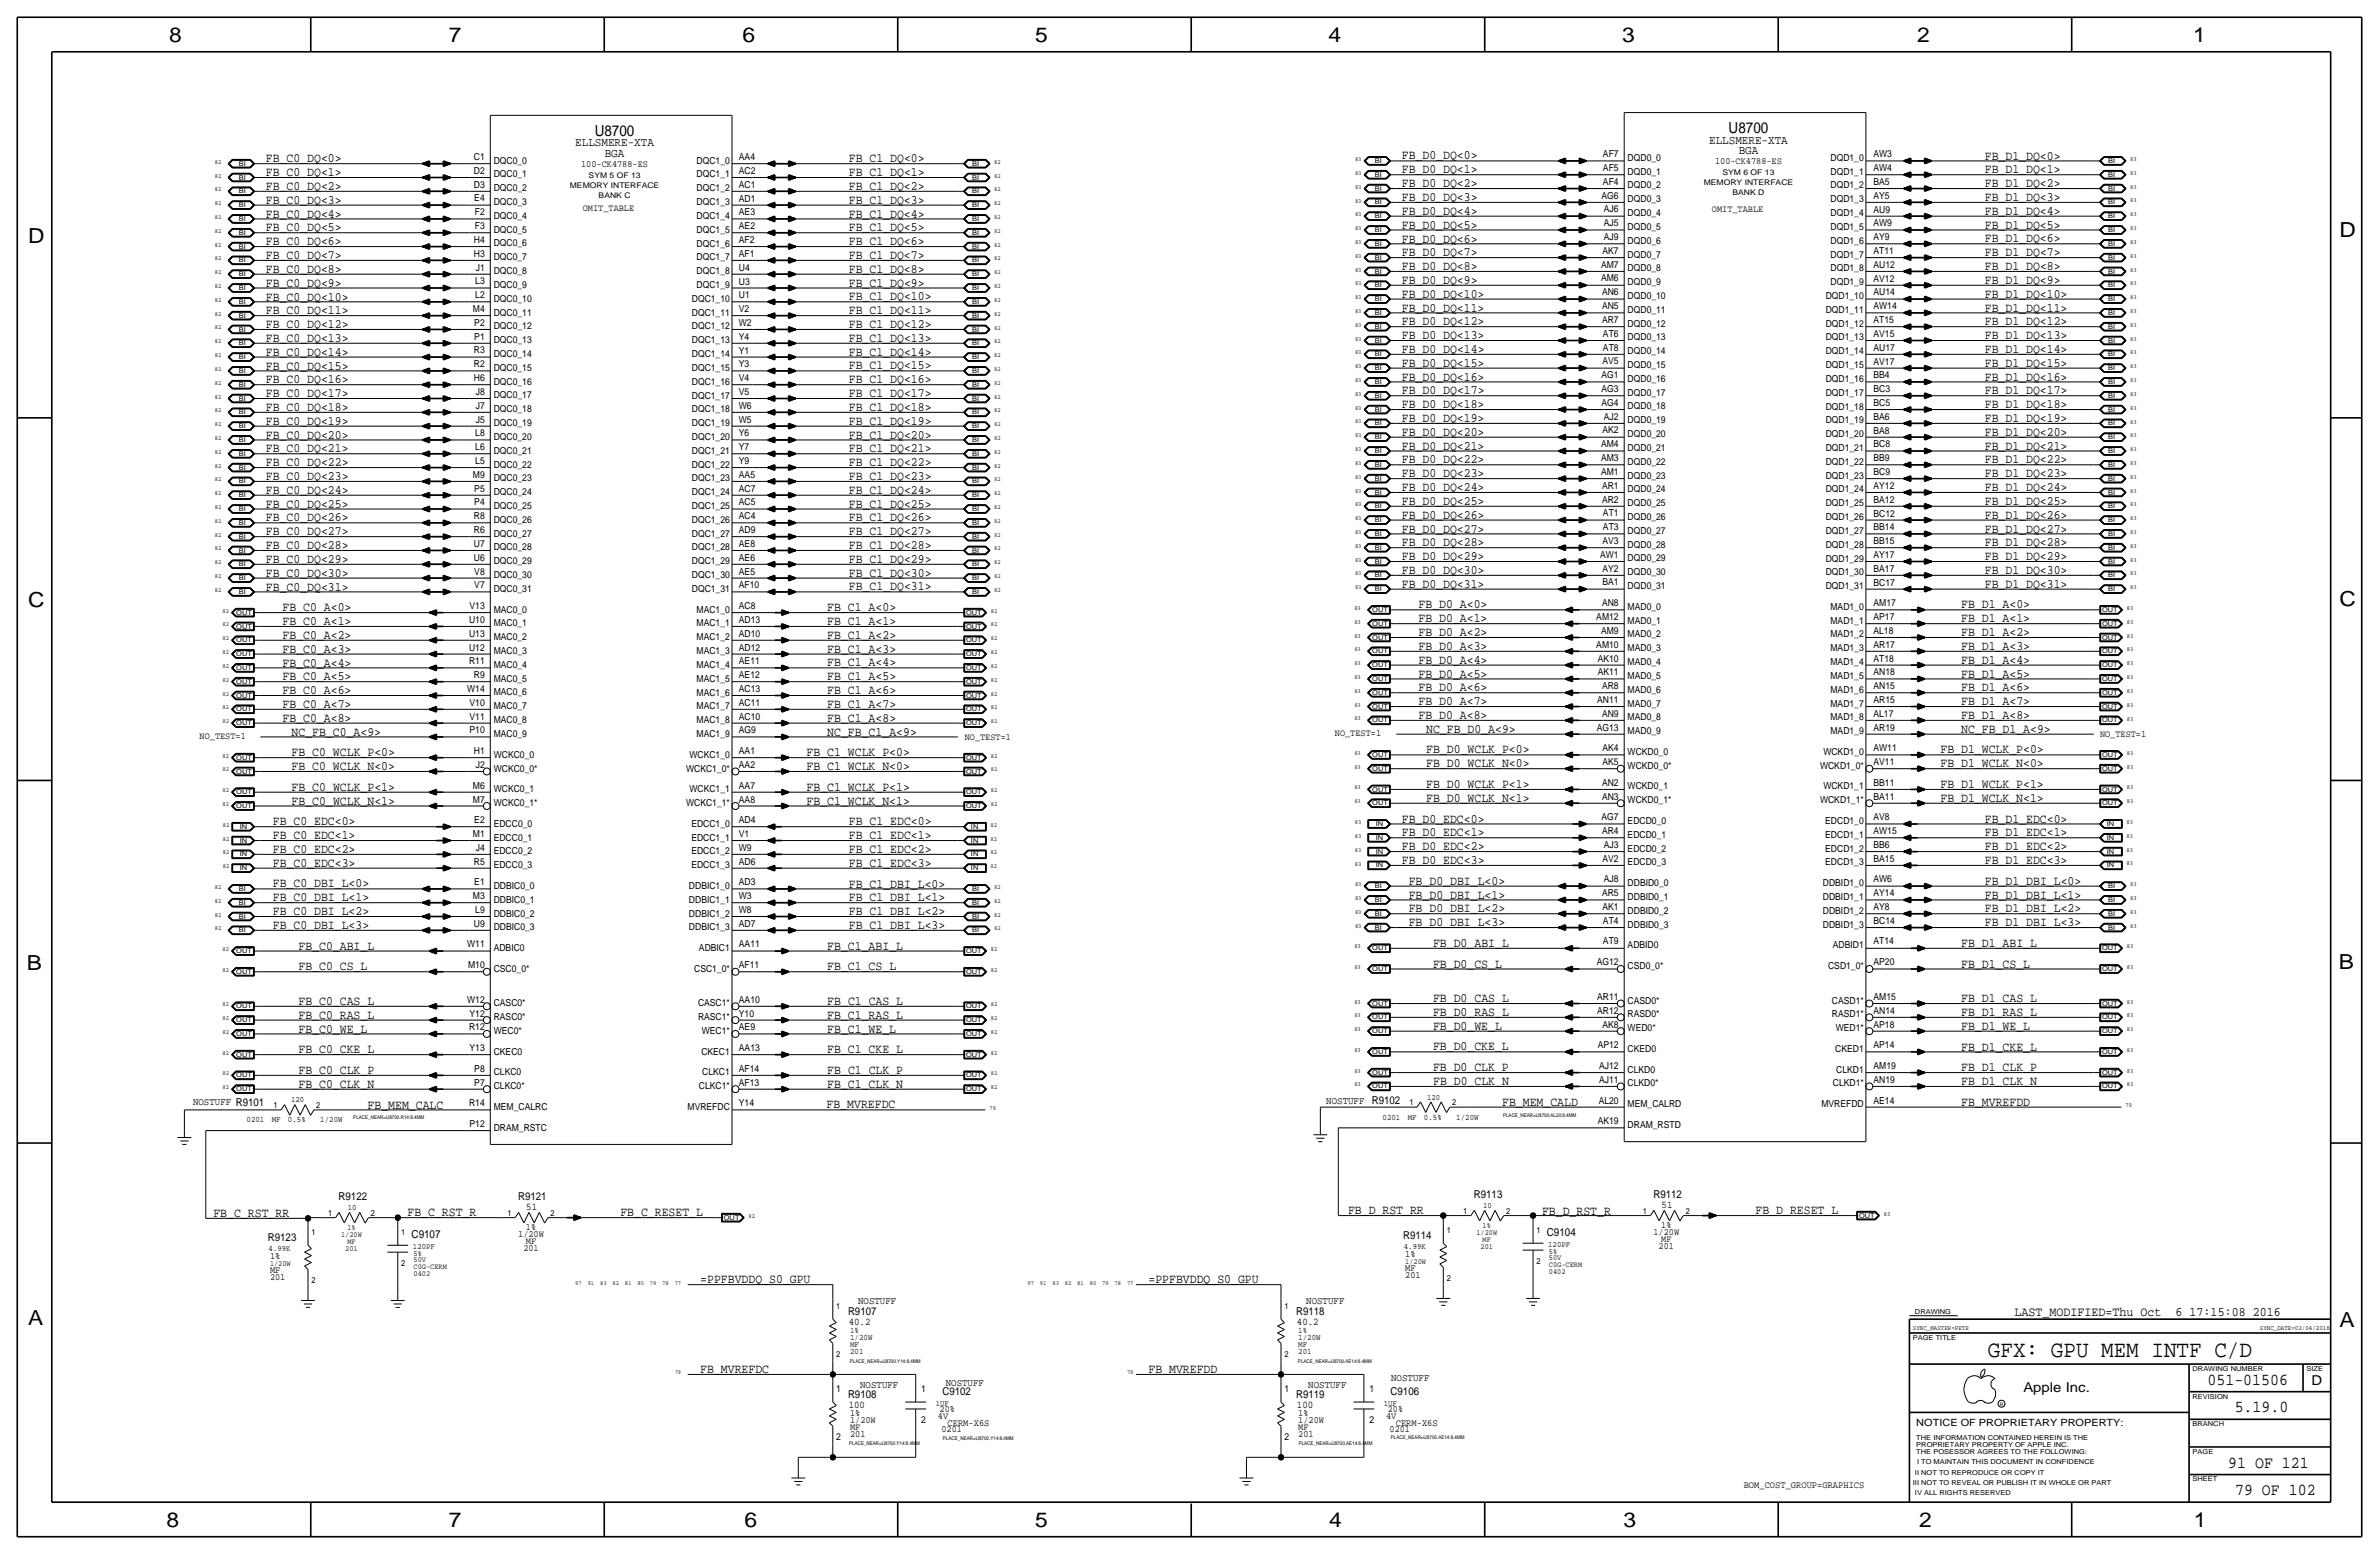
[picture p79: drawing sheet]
<svg xmlns="http://www.w3.org/2000/svg" width="875mm" height="572mm" viewBox="0 0 875 572" stroke-linecap="round" stroke-linejoin="round" font-family="sans-serif">
<defs><g id="words">
<text font-size="8.6" x="731.2" y="499.1">GFX: GPU MEM INTF C/D</text>
<g font-size="7.6">
<text x="62.2" y="15.5">8</text>
<text x="165.1" y="15.5">7</text>
<text x="273" y="15.5">6</text>
<text x="380.7" y="15.5">5</text>
<text x="488.7" y="15.5">4</text>
<text x="596.6" y="15.5">3</text>
<text x="705.1" y="15.5">2</text>
<text x="806.7" y="15.5">1</text>
<text x="10.4" y="89.4">D</text>
<text x="860.5" y="87.1">D</text>
<text x="10.4" y="223.3">C</text>
<text x="860.6" y="222.8">C</text>
<text x="9.9" y="356.6">B</text>
<text x="860.3" y="356.4">B</text>
<text x="10.4" y="487.4">A</text>
<text x="860.6" y="488.2">A</text>
<text x="61.2" y="561.6">8</text>
<text x="165.1" y="561.6">7</text>
<text x="273.8" y="561.6">6</text>
<text x="380.7" y="561.6">5</text>
<text x="488.9" y="561.6">4</text>
<text x="597.2" y="561.6">3</text>
<text x="705.9" y="561.6">2</text>
<text x="806.9" y="561.6">1</text>
</g>
<g font-size="6.2">
<text x="811.9" y="509.3">051-01506</text>
<text x="822" y="519.4">5.19.0</text>
<text x="819.5" y="539.8">91 OF 121</text>
<text x="822.1" y="549.9">79 OF 102</text>
</g>
<g font-size="5.6">
<text x="218.8" y="50">U8700</text>
<text x="635.8" y="49">U8700</text>
</g>
<g font-size="5">
<text x="850.2" y="509.3">D</text>
<text x="744.2" y="511.8">Apple Inc.</text>
</g>
<g font-size="4.8">
<text x="741" y="483.9">LAST_MODIFIED=Thu Oct</text>
<text x="800.2" y="483.9">6 17:15:08 2016</text>
</g>
<g font-size="4.7">
<text x="97.8" y="59.7">FB_C0_DQ&lt;0&gt;</text>
<text x="312.2" y="59.7">FB_C1_DQ&lt;0&gt;</text>
<text x="515.6" y="58.7">FB_D0_DQ&lt;0&gt;</text>
<text x="730.1" y="58.7">FB_D1_DQ&lt;0&gt;</text>
<text x="97.8" y="64.8">FB_C0_DQ&lt;1&gt;</text>
<text x="312.2" y="64.8">FB_C1_DQ&lt;1&gt;</text>
<text x="515.6" y="63.8">FB_D0_DQ&lt;1&gt;</text>
<text x="730.1" y="63.8">FB_D1_DQ&lt;1&gt;</text>
<text x="97.8" y="69.9">FB_C0_DQ&lt;2&gt;</text>
<text x="312.2" y="69.8">FB_C1_DQ&lt;2&gt;</text>
<text x="515.6" y="68.9">FB_D0_DQ&lt;2&gt;</text>
<text x="730.1" y="68.9">FB_D1_DQ&lt;2&gt;</text>
<text x="97.8" y="75">FB_C0_DQ&lt;3&gt;</text>
<text x="312.2" y="74.9">FB_C1_DQ&lt;3&gt;</text>
<text x="515.6" y="73.9">FB_D0_DQ&lt;3&gt;</text>
<text x="730.1" y="73.9">FB_D1_DQ&lt;3&gt;</text>
<text x="97.8" y="80">FB_C0_DQ&lt;4&gt;</text>
<text x="312.2" y="80">FB_C1_DQ&lt;4&gt;</text>
<text x="515.6" y="79">FB_D0_DQ&lt;4&gt;</text>
<text x="730.1" y="79">FB_D1_DQ&lt;4&gt;</text>
<text x="97.8" y="85.1">FB_C0_DQ&lt;5&gt;</text>
<text x="312.2" y="85.1">FB_C1_DQ&lt;5&gt;</text>
<text x="515.6" y="84.1">FB_D0_DQ&lt;5&gt;</text>
<text x="515.6" y="89.2">FB_D0_DQ&lt;6&gt;</text>
<text x="730.1" y="89.2">FB_D1_DQ&lt;6&gt;</text>
<text x="730.1" y="84.1">FB_D1_DQ&lt;5&gt;</text>
<text x="97.8" y="90.2">FB_C0_DQ&lt;6&gt;</text>
<text x="97.8" y="95.3">FB_C0_DQ&lt;7&gt;</text>
<text x="312.2" y="90.2">FB_C1_DQ&lt;6&gt;</text>
<text x="312.2" y="95.2">FB_C1_DQ&lt;7&gt;</text>
<text x="515.6" y="94.3">FB_D0_DQ&lt;7&gt;</text>
<text x="730.1" y="94.2">FB_D1_DQ&lt;7&gt;</text>
<text x="97.8" y="100.4">FB_C0_DQ&lt;8&gt;</text>
<text x="312.2" y="100.3">FB_C1_DQ&lt;8&gt;</text>
<text x="515.6" y="99.3">FB_D0_DQ&lt;8&gt;</text>
<text x="730.1" y="99.3">FB_D1_DQ&lt;8&gt;</text>
<text x="97.8" y="105.4">FB_C0_DQ&lt;9&gt;</text>
<text x="312.2" y="105.4">FB_C1_DQ&lt;9&gt;</text>
<text x="515.6" y="104.4">FB_D0_DQ&lt;9&gt;</text>
<text x="730.1" y="104.4">FB_D1_DQ&lt;9&gt;</text>
<text x="97.8" y="110.5">FB_C0_DQ&lt;10&gt;</text>
<text x="312.2" y="110.5">FB_C1_DQ&lt;10&gt;</text>
<text x="515.6" y="109.5">FB_D0_DQ&lt;10&gt;</text>
<text x="730.1" y="109.5">FB_D1_DQ&lt;10&gt;</text>
<text x="97.8" y="115.6">FB_C0_DQ&lt;11&gt;</text>
<text x="312.2" y="115.6">FB_C1_DQ&lt;11&gt;</text>
<text x="515.6" y="114.6">FB_D0_DQ&lt;11&gt;</text>
<text x="515.6" y="119.7">FB_D0_DQ&lt;12&gt;</text>
<text x="730.1" y="119.7">FB_D1_DQ&lt;12&gt;</text>
<text x="730.1" y="114.6">FB_D1_DQ&lt;11&gt;</text>
<text x="97.8" y="120.7">FB_C0_DQ&lt;12&gt;</text>
<text x="97.8" y="125.7">FB_C0_DQ&lt;13&gt;</text>
<text x="312.2" y="125.7">FB_C1_DQ&lt;13&gt;</text>
<text x="312.2" y="120.7">FB_C1_DQ&lt;12&gt;</text>
<text x="515.6" y="124.7">FB_D0_DQ&lt;13&gt;</text>
<text x="730.1" y="124.7">FB_D1_DQ&lt;13&gt;</text>
<text x="97.8" y="130.8">FB_C0_DQ&lt;14&gt;</text>
<text x="312.2" y="130.8">FB_C1_DQ&lt;14&gt;</text>
<text x="515.6" y="129.8">FB_D0_DQ&lt;14&gt;</text>
<text x="730.1" y="129.8">FB_D1_DQ&lt;14&gt;</text>
<text x="97.8" y="135.9">FB_C0_DQ&lt;15&gt;</text>
<text x="312.2" y="135.9">FB_C1_DQ&lt;15&gt;</text>
<text x="515.6" y="134.9">FB_D0_DQ&lt;15&gt;</text>
<text x="730.1" y="134.9">FB_D1_DQ&lt;15&gt;</text>
<text x="97.8" y="141">FB_C0_DQ&lt;16&gt;</text>
<text x="312.2" y="141">FB_C1_DQ&lt;16&gt;</text>
<text x="515.6" y="140">FB_D0_DQ&lt;16&gt;</text>
<text x="730.1" y="140">FB_D1_DQ&lt;16&gt;</text>
<text x="97.8" y="146.1">FB_C0_DQ&lt;17&gt;</text>
<text x="312.2" y="146.1">FB_C1_DQ&lt;17&gt;</text>
<text x="515.6" y="145">FB_D0_DQ&lt;17&gt;</text>
<text x="730.1" y="145">FB_D1_DQ&lt;17&gt;</text>
<text x="97.8" y="151.2">FB_C0_DQ&lt;18&gt;</text>
<text x="312.2" y="151.2">FB_C1_DQ&lt;18&gt;</text>
<text x="515.6" y="150.1">FB_D0_DQ&lt;18&gt;</text>
<text x="515.6" y="155.2">FB_D0_DQ&lt;19&gt;</text>
<text x="730.1" y="155.2">FB_D1_DQ&lt;19&gt;</text>
<text x="730.1" y="150.1">FB_D1_DQ&lt;18&gt;</text>
<text x="97.8" y="156.2">FB_C0_DQ&lt;19&gt;</text>
<text x="97.8" y="161.3">FB_C0_DQ&lt;20&gt;</text>
<text x="312.2" y="161.3">FB_C1_DQ&lt;20&gt;</text>
<text x="312.2" y="156.2">FB_C1_DQ&lt;19&gt;</text>
<text x="515.6" y="160.3">FB_D0_DQ&lt;20&gt;</text>
<text x="730.1" y="160.3">FB_D1_DQ&lt;20&gt;</text>
<text x="97.8" y="166.4">FB_C0_DQ&lt;21&gt;</text>
<text x="312.2" y="166.4">FB_C1_DQ&lt;21&gt;</text>
<text x="515.6" y="165.4">FB_D0_DQ&lt;21&gt;</text>
<text x="730.1" y="165.4">FB_D1_DQ&lt;21&gt;</text>
<text x="97.8" y="171.5">FB_C0_DQ&lt;22&gt;</text>
<text x="312.2" y="171.5">FB_C1_DQ&lt;22&gt;</text>
<text x="515.6" y="170.4">FB_D0_DQ&lt;22&gt;</text>
<text x="730.1" y="170.4">FB_D1_DQ&lt;22&gt;</text>
<text x="97.8" y="176.5">FB_C0_DQ&lt;23&gt;</text>
<text x="312.2" y="176.5">FB_C1_DQ&lt;23&gt;</text>
<text x="515.6" y="175.5">FB_D0_DQ&lt;23&gt;</text>
<text x="730.1" y="175.5">FB_D1_DQ&lt;23&gt;</text>
<text x="97.8" y="181.6">FB_C0_DQ&lt;24&gt;</text>
<text x="312.2" y="181.6">FB_C1_DQ&lt;24&gt;</text>
<text x="515.6" y="180.6">FB_D0_DQ&lt;24&gt;</text>
<text x="515.6" y="185.7">FB_D0_DQ&lt;25&gt;</text>
<text x="730.1" y="185.7">FB_D1_DQ&lt;25&gt;</text>
<text x="730.1" y="180.6">FB_D1_DQ&lt;24&gt;</text>
<text x="97.8" y="186.7">FB_C0_DQ&lt;25&gt;</text>
<text x="97.8" y="191.8">FB_C0_DQ&lt;26&gt;</text>
<text x="312.2" y="191.8">FB_C1_DQ&lt;26&gt;</text>
<text x="312.2" y="186.7">FB_C1_DQ&lt;25&gt;</text>
<text x="515.6" y="190.8">FB_D0_DQ&lt;26&gt;</text>
<text x="730.1" y="190.8">FB_D1_DQ&lt;26&gt;</text>
<text x="97.8" y="196.9">FB_C0_DQ&lt;27&gt;</text>
<text x="312.2" y="196.9">FB_C1_DQ&lt;27&gt;</text>
<text x="515.6" y="195.8">FB_D0_DQ&lt;27&gt;</text>
<text x="730.1" y="195.8">FB_D1_DQ&lt;27&gt;</text>
<text x="97.8" y="201.9">FB_C0_DQ&lt;28&gt;</text>
<text x="312.2" y="201.9">FB_C1_DQ&lt;28&gt;</text>
<text x="515.6" y="200.9">FB_D0_DQ&lt;28&gt;</text>
<text x="730.1" y="200.9">FB_D1_DQ&lt;28&gt;</text>
<text x="97.8" y="207">FB_C0_DQ&lt;29&gt;</text>
<text x="312.2" y="207">FB_C1_DQ&lt;29&gt;</text>
<text x="515.6" y="206">FB_D0_DQ&lt;29&gt;</text>
<text x="730.1" y="206">FB_D1_DQ&lt;29&gt;</text>
<text x="97.8" y="212.1">FB_C0_DQ&lt;30&gt;</text>
<text x="312.2" y="212.1">FB_C1_DQ&lt;30&gt;</text>
<text x="515.6" y="211.1">FB_D0_DQ&lt;30&gt;</text>
<text x="730.1" y="211.1">FB_D1_DQ&lt;30&gt;</text>
<text x="97.8" y="217.2">FB_C0_DQ&lt;31&gt;</text>
<text x="312.2" y="217.2">FB_C1_DQ&lt;31&gt;</text>
<text x="515.6" y="216.1">FB_D0_DQ&lt;31&gt;</text>
<text x="730.1" y="216.1">FB_D1_DQ&lt;31&gt;</text>
<text x="103.9" y="224.8">FB_C0_A&lt;0&gt;</text>
<text x="304.3" y="224.8">FB_C1_A&lt;0&gt;</text>
<text x="521.8" y="223.8">FB_D0_A&lt;0&gt;</text>
<text x="721.4" y="223.8">FB_D1_A&lt;0&gt;</text>
<text x="103.9" y="229.9">FB_C0_A&lt;1&gt;</text>
<text x="304.3" y="229.9">FB_C1_A&lt;1&gt;</text>
<text x="521.8" y="228.8">FB_D0_A&lt;1&gt;</text>
<text x="521.8" y="233.9">FB_D0_A&lt;2&gt;</text>
<text x="721.4" y="233.9">FB_D1_A&lt;2&gt;</text>
<text x="721.4" y="228.8">FB_D1_A&lt;1&gt;</text>
<text x="103.9" y="235">FB_C0_A&lt;2&gt;</text>
<text x="304.3" y="234.9">FB_C1_A&lt;2&gt;</text>
<text x="521.8" y="239">FB_D0_A&lt;3&gt;</text>
<text x="721.4" y="239">FB_D1_A&lt;3&gt;</text>
<text x="103.9" y="245.1">FB_C0_A&lt;4&gt;</text>
<text x="103.9" y="240">FB_C0_A&lt;3&gt;</text>
<text x="304.3" y="245.1">FB_C1_A&lt;4&gt;</text>
<text x="304.3" y="240">FB_C1_A&lt;3&gt;</text>
<text x="521.8" y="244.1">FB_D0_A&lt;4&gt;</text>
<text x="721.4" y="244.1">FB_D1_A&lt;4&gt;</text>
<text x="103.9" y="250.2">FB_C0_A&lt;5&gt;</text>
<text x="304.3" y="250.2">FB_C1_A&lt;5&gt;</text>
<text x="521.8" y="249.2">FB_D0_A&lt;5&gt;</text>
<text x="721.4" y="249.2">FB_D1_A&lt;5&gt;</text>
<text x="103.9" y="255.3">FB_C0_A&lt;6&gt;</text>
<text x="304.3" y="255.3">FB_C1_A&lt;6&gt;</text>
<text x="521.8" y="254.2">FB_D0_A&lt;6&gt;</text>
<text x="721.4" y="254.3">FB_D1_A&lt;6&gt;</text>
<text x="103.9" y="260.4">FB_C0_A&lt;7&gt;</text>
<text x="304.3" y="260.3">FB_C1_A&lt;7&gt;</text>
<text x="521.8" y="259.3">FB_D0_A&lt;7&gt;</text>
<text x="721.4" y="259.3">FB_D1_A&lt;7&gt;</text>
<text x="103.9" y="265.4">FB_C0_A&lt;8&gt;</text>
<text x="304.3" y="265.4">FB_C1_A&lt;8&gt;</text>
<text x="521.8" y="264.4">FB_D0_A&lt;8&gt;</text>
<text x="524.6" y="269.5">NC_FB_D0_A&lt;9&gt;</text>
<text x="721.4" y="264.4">FB_D1_A&lt;8&gt;</text>
<text x="721.4" y="269.5">NC_FB_D1_A&lt;9&gt;</text>
<text x="107.3" y="270.5">NC_FB_C0_A&lt;9&gt;</text>
<text x="304.3" y="270.5">NC_FB_C1_A&lt;9&gt;</text>
<text x="107.3" y="278.1">FB_C0_WCLK_P&lt;0&gt;</text>
<text x="296.7" y="278.1">FB_C1_WCLK_P&lt;0&gt;</text>
<text x="524.6" y="277.1">FB_D0_WCLK_P&lt;0&gt;</text>
<text x="713.7" y="277.1">FB_D1_WCLK_P&lt;0&gt;</text>
<text x="107.3" y="283.2">FB_C0_WCLK_N&lt;0&gt;</text>
<text x="296.7" y="283.2">FB_C1_WCLK_N&lt;0&gt;</text>
<text x="524.6" y="282.2">FB_D0_WCLK_N&lt;0&gt;</text>
<text x="713.7" y="282.2">FB_D1_WCLK_N&lt;0&gt;</text>
<text x="107.3" y="290.8">FB_C0_WCLK_P&lt;1&gt;</text>
<text x="296.7" y="290.8">FB_C1_WCLK_P&lt;1&gt;</text>
<text x="524.6" y="289.8">FB_D0_WCLK_P&lt;1&gt;</text>
<text x="713.7" y="289.8">FB_D1_WCLK_P&lt;1&gt;</text>
<text x="107.3" y="295.9">FB_C0_WCLK_N&lt;1&gt;</text>
<text x="296.7" y="295.9">FB_C1_WCLK_N&lt;1&gt;</text>
<text x="524.6" y="294.9">FB_D0_WCLK_N&lt;1&gt;</text>
<text x="713.7" y="294.9">FB_D1_WCLK_N&lt;1&gt;</text>
<text x="100.3" y="303.5">FB_C0_EDC&lt;0&gt;</text>
<text x="312.2" y="303.5">FB_C1_EDC&lt;0&gt;</text>
<text x="515.6" y="302.5">FB_D0_EDC&lt;0&gt;</text>
<text x="730.1" y="302.5">FB_D1_EDC&lt;0&gt;</text>
<text x="100.3" y="308.6">FB_C0_EDC&lt;1&gt;</text>
<text x="312.2" y="308.6">FB_C1_EDC&lt;1&gt;</text>
<text x="515.6" y="307.6">FB_D0_EDC&lt;1&gt;</text>
<text x="730.1" y="307.6">FB_D1_EDC&lt;1&gt;</text>
<text x="100.3" y="313.7">FB_C0_EDC&lt;2&gt;</text>
<text x="312.2" y="313.7">FB_C1_EDC&lt;2&gt;</text>
<text x="515.6" y="317.7">FB_D0_EDC&lt;3&gt;</text>
<text x="515.6" y="312.7">FB_D0_EDC&lt;2&gt;</text>
<text x="730.1" y="317.7">FB_D1_EDC&lt;3&gt;</text>
<text x="730.1" y="312.7">FB_D1_EDC&lt;2&gt;</text>
<text x="100.3" y="318.8">FB_C0_EDC&lt;3&gt;</text>
<text x="312.2" y="318.8">FB_C1_EDC&lt;3&gt;</text>
<text x="100.3" y="326.4">FB_C0_DBI_L&lt;0&gt;</text>
<text x="312.2" y="326.4">FB_C1_DBI_L&lt;0&gt;</text>
<text x="518.2" y="325.4">FB_D0_DBI_L&lt;0&gt;</text>
<text x="730.1" y="325.4">FB_D1_DBI_L&lt;0&gt;</text>
<text x="100.3" y="331.5">FB_C0_DBI_L&lt;1&gt;</text>
<text x="312.2" y="331.5">FB_C1_DBI_L&lt;1&gt;</text>
<text x="518.2" y="330.4">FB_D0_DBI_L&lt;1&gt;</text>
<text x="518.2" y="335.5">FB_D0_DBI_L&lt;2&gt;</text>
<text x="730.1" y="335.5">FB_D1_DBI_L&lt;2&gt;</text>
<text x="730.1" y="330.4">FB_D1_DBI_L&lt;1&gt;</text>
<text x="100.3" y="341.6">FB_C0_DBI_L&lt;3&gt;</text>
<text x="100.3" y="336.5">FB_C0_DBI_L&lt;2&gt;</text>
<text x="312.2" y="341.6">FB_C1_DBI_L&lt;3&gt;</text>
<text x="312.2" y="336.5">FB_C1_DBI_L&lt;2&gt;</text>
<text x="518.2" y="340.6">FB_D0_DBI_L&lt;3&gt;</text>
<text x="730.1" y="340.6">FB_D1_DBI_L&lt;3&gt;</text>
<text x="109.8" y="349.2">FB_C0_ABI_L</text>
<text x="304.3" y="349.2">FB_C1_ABI_L</text>
<text x="527.1" y="348.2">FB_D0_ABI_L</text>
<text x="721.4" y="348.2">FB_D1_ABI_L</text>
<text x="109.8" y="356.9">FB_C0_CS_L</text>
<text x="304.3" y="356.9">FB_C1_CS_L</text>
<text x="527.1" y="355.8">FB_D0_CS_L</text>
<text x="721.4" y="355.9">FB_D1_CS_L</text>
<text x="109.8" y="369.6">FB_C0_CAS_L</text>
<text x="304.3" y="369.6">FB_C1_CAS_L</text>
<text x="527.1" y="368.5">FB_D0_CAS_L</text>
<text x="721.4" y="368.6">FB_D1_CAS_L</text>
<text x="109.8" y="374.6">FB_C0_RAS_L</text>
<text x="304.3" y="374.6">FB_C1_RAS_L</text>
<text x="527.1" y="373.6">FB_D0_RAS_L</text>
<text x="721.4" y="373.6">FB_D1_RAS_L</text>
<text x="109.8" y="379.7">FB_C0_WE_L</text>
<text x="304.3" y="379.7">FB_C1_WE_L</text>
<text x="527.1" y="378.7">FB_D0_WE_L</text>
<text x="721.4" y="378.7">FB_D1_WE_L</text>
<text x="109.8" y="387.3">FB_C0_CKE_L</text>
<text x="304.3" y="387.3">FB_C1_CKE_L</text>
<text x="527.1" y="386.3">FB_D0_CKE_L</text>
<text x="721.4" y="386.3">FB_D1_CKE_L</text>
<text x="109.8" y="395">FB_C0_CLK_P</text>
<text x="304.3" y="395">FB_C1_CLK_P</text>
<text x="527.1" y="393.9">FB_D0_CLK_P</text>
<text x="721.4" y="393.9">FB_D1_CLK_P</text>
<text x="109.8" y="400">FB_C0_CLK_N</text>
<text x="304.3" y="400">FB_C1_CLK_N</text>
<text x="527.1" y="399">FB_D0_CLK_N</text>
<text x="721.4" y="399">FB_D1_CLK_N</text>
<text x="135.2" y="407.7">FB_MEM_CALC</text>
<text x="304" y="407.7">FB_MVREFDC</text>
<text x="552.5" y="406.7">FB_MEM_CALD</text>
<text x="721.4" y="406.7">FB_MVREFDD</text>
<text x="78.5" y="447.5">FB_C_RST_RR</text>
<text x="149.9" y="447.3">FB_C_RST_R</text>
<text x="228.2" y="447.3">FB_C_RESET_L</text>
<text x="495.8" y="446.3">FB_D_RST_RR</text>
<text x="567.2" y="446.8">FB_D_RST_R</text>
<text x="645.7" y="446.5">FB_D_RESET_L</text>
<text x="257.6" y="471.9">=PPFBVDDQ_S0_GPU</text>
<text x="422.4" y="471.9">=PPFBVDDQ_S0_GPU</text>
<text x="257.6" y="505">FB_MVREFDC</text>
<text x="422.4" y="505">FB_MVREFDD</text>
</g>
<g font-size="4.5">
<text x="211.6" y="53.8">ELLSMERE-XTA</text>
<text x="628.6" y="52.8">ELLSMERE-XTA</text>
<text x="222.4" y="57.7">BGA</text>
<text x="639.5" y="56.6">BGA</text>
</g>
<g font-size="4.1">
<text x="151.4" y="455.4">C9107</text>
<text x="569" y="454.7">C9104</text>
</g>
<g font-size="4">
<text x="124.6" y="441.5">R9122</text>
<text x="190.6" y="441.5">R9121</text>
<text x="542.1" y="440.7">R9113</text>
<text x="608.2" y="440.7">R9112</text>
<text x="516.1" y="455.7">R9114</text>
<text x="98.6" y="456.4">R9123</text>
<text x="311.9" y="483.6">R9107</text>
<text x="476.8" y="483.6">R9118</text>
<text x="311.9" y="514.1">R9108</text>
<text x="346.7" y="513.1">C9102</text>
<text x="476.8" y="514.1">R9119</text>
<text x="511.5" y="513.1">C9106</text>
</g>
<g font-size="3.8">
<text x="71" y="406.4">NOSTUFF R9101</text>
<text x="487.8" y="405.9">NOSTUFF R9102</text>
<text x="193.6" y="445">51</text>
<text x="611.1" y="444.2">51</text>
<text x="315.6" y="479.6">NOSTUFF</text>
<text x="480.5" y="479.6">NOSTUFF</text>
<text x="312.2" y="487.4">40.2</text>
<text x="477" y="487.4">40.2</text>
<text x="347.9" y="509.8">NOSTUFF</text>
<text x="511.7" y="508">NOSTUFF</text>
<text x="316.4" y="510.5">NOSTUFF</text>
<text x="481.2" y="510.5">NOSTUFF</text>
<text x="312.2" y="517.9">100</text>
<text x="477" y="517.9">100</text>
</g>
<text font-size="3.7" x="704.8" y="524.5">NOTICE OF PROPRIETARY PROPERTY:</text>
<g font-size="3.6">
<text x="99.3" y="463">1%</text>
<text x="516.9" y="467.4">MF</text>
<text x="516.9" y="462.3">1%</text>
<text x="99.3" y="468.1">MF</text>
<text x="348.5" y="524.3">CERM-X6S</text>
<text x="513.4" y="524.3">CERM-X6S</text>
<text x="641.3" y="547.1">BOM_COST_GROUP=GRAPHICS</text>
</g>
<g font-size="3.5">
<text x="174.3" y="58.9">C1</text>
<text x="271.8" y="58.9">AA4</text>
<text x="589.6" y="57.8">AF7</text>
<text x="598.7" y="59.1">DQD0_0</text>
<text x="673.3" y="59.1">DQD1_0</text>
<text x="689.1" y="57.8">AW3</text>
<text x="174.3" y="63.9">D2</text>
<text x="181.6" y="60.2">DQC0_0</text>
<text x="181.6" y="65.3">DQC0_1</text>
<text x="213.8" y="61.5">100-CK4788-ES</text>
<text x="256.2" y="60.2">DQC1_0</text>
<text x="256.2" y="65.3">DQC1_1</text>
<text x="271.8" y="64">AC2</text>
<text x="589.6" y="62.9">AF5</text>
<text x="598.7" y="64.2">DQD0_1</text>
<text x="630.8" y="60.5">100-CK4788-ES</text>
<text x="673.3" y="64.2">DQD1_1</text>
<text x="689.1" y="62.9">AW4</text>
<text x="174.3" y="69">D3</text>
<text x="181.6" y="70.3">DQC0_2</text>
<text x="256.2" y="70.3">DQC1_2</text>
<text x="271.8" y="69.1">AC1</text>
<text x="589.6" y="68">AF4</text>
<text x="598.7" y="69.3">DQD0_2</text>
<text x="673.3" y="69.3">DQD1_2</text>
<text x="689.1" y="68">BA5</text>
<text x="174.5" y="74.1">E4</text>
<text x="181.6" y="75.4">DQC0_3</text>
<text x="214.4" y="77.5">OMIT_TABLE</text>
<text x="256.2" y="75.4">DQC1_3</text>
<text x="271.8" y="74.1">AD1</text>
<text x="589.1" y="73">AG6</text>
<text x="598.7" y="74.4">DQD0_3</text>
<text x="629.7" y="78">OMIT_TABLE</text>
<text x="673.3" y="74.4">DQD1_3</text>
<text x="689.1" y="73.1">AY5</text>
<text x="174.6" y="79.2">F2</text>
<text x="181.6" y="80.5">DQC0_4</text>
<text x="256.2" y="80.5">DQC1_4</text>
<text x="271.8" y="79.2">AE3</text>
<text x="589.9" y="83.2">AJ5</text>
<text x="589.9" y="78.1">AJ6</text>
<text x="598.7" y="79.5">DQD0_4</text>
<text x="673.3" y="79.5">DQD1_4</text>
<text x="689.1" y="83.2">AW9</text>
<text x="689.1" y="78.2">AU9</text>
<text x="174.3" y="89.3">H4</text>
<text x="174.6" y="84.3">F3</text>
<text x="181.6" y="85.6">DQC0_5</text>
<text x="256.2" y="85.6">DQC1_5</text>
<text x="271.8" y="89.4">AF2</text>
<text x="271.8" y="84.3">AE2</text>
<text x="589.9" y="88.3">AJ9</text>
<text x="598.7" y="89.6">DQD0_6</text>
<text x="598.7" y="84.5">DQD0_5</text>
<text x="673.3" y="84.5">DQD1_5</text>
<text x="673.3" y="89.6">DQD1_6</text>
<text x="689.1" y="88.3">AY9</text>
<text x="174.3" y="94.4">H3</text>
<text x="181.6" y="95.7">DQC0_7</text>
<text x="181.6" y="90.6">DQC0_6</text>
<text x="256.2" y="90.7">DQC1_6</text>
<text x="256.2" y="95.7">DQC1_7</text>
<text x="271.8" y="94.5">AF1</text>
<text x="589.4" y="93.4">AK7</text>
<text x="598.7" y="94.7">DQD0_7</text>
<text x="673.3" y="94.7">DQD1_7</text>
<text x="689.1" y="93.4">AT11</text>
<text x="175" y="99.5">J1</text>
<text x="181.6" y="100.8">DQC0_8</text>
<text x="256.2" y="100.8">DQC1_8</text>
<text x="271.8" y="99.6">U4</text>
<text x="588.9" y="98.4">AM7</text>
<text x="598.7" y="99.8">DQD0_8</text>
<text x="673.3" y="99.8">DQD1_8</text>
<text x="689.1" y="98.5">AU12</text>
<text x="174.8" y="104.6">L3</text>
<text x="181.6" y="105.9">DQC0_9</text>
<text x="256.2" y="105.9">DQC1_9</text>
<text x="271.8" y="104.6">U3</text>
<text x="588.9" y="103.5">AM6</text>
<text x="598.7" y="104.9">DQD0_9</text>
<text x="673.3" y="104.9">DQD1_9</text>
<text x="689.1" y="103.6">AV12</text>
<text x="174.8" y="109.7">L2</text>
<text x="181.6" y="111">DQC0_10</text>
<text x="254.5" y="111">DQC1_10</text>
<text x="271.8" y="109.7">U1</text>
<text x="589.2" y="113.7">AN5</text>
<text x="589.2" y="108.6">AN6</text>
<text x="598.7" y="109.9">DQD0_10</text>
<text x="671.5" y="110">DQD1_10</text>
<text x="689.1" y="113.7">AW14</text>
<text x="689.1" y="108.6">AU14</text>
<text x="173.9" y="114.8">M4</text>
<text x="174.5" y="119.8">P2</text>
<text x="181.6" y="116">DQC0_11</text>
<text x="254.5" y="116.1">DQC1_11</text>
<text x="271.8" y="119.9">W2</text>
<text x="271.8" y="114.8">V2</text>
<text x="589.2" y="118.8">AR7</text>
<text x="598.7" y="115">DQD0_11</text>
<text x="671.5" y="115">DQD1_11</text>
<text x="689.1" y="118.8">AT15</text>
<text x="174.5" y="124.9">P1</text>
<text x="181.6" y="121.1">DQC0_12</text>
<text x="254.5" y="121.1">DQC1_12</text>
<text x="271.8" y="125">Y4</text>
<text x="589.6" y="123.8">AT6</text>
<text x="598.7" y="125.2">DQD0_13</text>
<text x="598.7" y="120.1">DQD0_12</text>
<text x="671.5" y="120.1">DQD1_12</text>
<text x="671.5" y="125.2">DQD1_13</text>
<text x="689.1" y="123.9">AV15</text>
<text x="174.3" y="130">R3</text>
<text x="181.6" y="131.3">DQC0_14</text>
<text x="181.6" y="126.2">DQC0_13</text>
<text x="254.5" y="126.2">DQC1_13</text>
<text x="254.5" y="131.3">DQC1_14</text>
<text x="271.8" y="130">Y1</text>
<text x="589.6" y="128.9">AT8</text>
<text x="598.7" y="130.3">DQD0_14</text>
<text x="671.5" y="130.3">DQD1_14</text>
<text x="689.1" y="129">AU17</text>
<text x="174.3" y="135.1">R2</text>
<text x="181.6" y="136.4">DQC0_15</text>
<text x="254.5" y="136.4">DQC1_15</text>
<text x="271.8" y="135.1">Y3</text>
<text x="589.4" y="134">AV5</text>
<text x="598.7" y="135.4">DQD0_15</text>
<text x="671.5" y="135.4">DQD1_15</text>
<text x="689.1" y="134.1">AV17</text>
<text x="174.3" y="140.2">H6</text>
<text x="181.6" y="141.5">DQC0_16</text>
<text x="254.5" y="141.5">DQC1_16</text>
<text x="271.8" y="140.2">V4</text>
<text x="589.1" y="139.1">AG1</text>
<text x="598.7" y="140.4">DQD0_16</text>
<text x="671.5" y="140.4">DQD1_16</text>
<text x="689.1" y="139.1">BB4</text>
<text x="175" y="145.2">J8</text>
<text x="181.6" y="146.5">DQC0_17</text>
<text x="254.5" y="146.6">DQC1_17</text>
<text x="271.8" y="145.3">V5</text>
<text x="589.1" y="149.3">AG4</text>
<text x="589.1" y="144.2">AG3</text>
<text x="598.7" y="145.5">DQD0_17</text>
<text x="671.5" y="145.5">DQD1_17</text>
<text x="689.1" y="149.3">BC5</text>
<text x="689.1" y="144.2">BC3</text>
<text x="175" y="155.4">J5</text>
<text x="175" y="150.3">J7</text>
<text x="181.6" y="151.6">DQC0_18</text>
<text x="254.5" y="151.6">DQC1_18</text>
<text x="271.8" y="155.4">W5</text>
<text x="271.8" y="150.4">W6</text>
<text x="589.9" y="154.3">AJ2</text>
<text x="598.7" y="155.7">DQD0_19</text>
<text x="598.7" y="150.6">DQD0_18</text>
<text x="671.5" y="150.6">DQD1_18</text>
<text x="671.5" y="155.7">DQD1_19</text>
<text x="689.1" y="154.4">BA6</text>
<text x="174.8" y="160.5">L8</text>
<text x="181.6" y="161.8">DQC0_20</text>
<text x="181.6" y="156.7">DQC0_19</text>
<text x="254.5" y="156.7">DQC1_19</text>
<text x="254.5" y="161.8">DQC1_20</text>
<text x="271.8" y="160.5">Y6</text>
<text x="589.4" y="159.4">AK2</text>
<text x="598.7" y="160.8">DQD0_20</text>
<text x="671.5" y="160.8">DQD1_20</text>
<text x="689.1" y="159.5">BA8</text>
<text x="174.8" y="165.6">L6</text>
<text x="181.6" y="166.9">DQC0_21</text>
<text x="254.5" y="166.9">DQC1_21</text>
<text x="271.8" y="165.6">Y7</text>
<text x="588.9" y="164.5">AM4</text>
<text x="598.7" y="165.8">DQD0_21</text>
<text x="671.5" y="165.9">DQD1_21</text>
<text x="689.1" y="164.5">BC8</text>
<text x="174.8" y="170.6">L5</text>
<text x="181.6" y="171.9">DQC0_22</text>
<text x="254.5" y="172">DQC1_22</text>
<text x="271.8" y="170.6">Y9</text>
<text x="588.9" y="169.6">AM3</text>
<text x="598.7" y="170.9">DQD0_22</text>
<text x="671.5" y="170.9">DQD1_22</text>
<text x="689.1" y="169.6">BB9</text>
<text x="173.9" y="175.7">M9</text>
<text x="181.6" y="177">DQC0_23</text>
<text x="254.5" y="177">DQC1_23</text>
<text x="271.8" y="175.7">AA5</text>
<text x="588.9" y="174.7">AM1</text>
<text x="589.2" y="179.7">AR1</text>
<text x="598.7" y="176">DQD0_23</text>
<text x="671.5" y="176">DQD1_23</text>
<text x="689.1" y="179.8">AY12</text>
<text x="689.1" y="174.7">BC9</text>
<text x="174.5" y="185.9">P4</text>
<text x="174.5" y="180.8">P5</text>
<text x="181.6" y="182.1">DQC0_24</text>
<text x="254.5" y="182.1">DQC1_24</text>
<text x="271.8" y="185.9">AC5</text>
<text x="271.8" y="180.8">AC7</text>
<text x="589.2" y="184.8">AR2</text>
<text x="598.7" y="181.1">DQD0_24</text>
<text x="671.5" y="181.1">DQD1_24</text>
<text x="689.1" y="184.9">BA12</text>
<text x="174.3" y="191">R8</text>
<text x="181.6" y="187.2">DQC0_25</text>
<text x="254.5" y="187.2">DQC1_25</text>
<text x="271.8" y="191">AC4</text>
<text x="589.6" y="189.9">AT1</text>
<text x="598.7" y="191.2">DQD0_26</text>
<text x="598.7" y="186.2">DQD0_25</text>
<text x="671.5" y="186.2">DQD1_25</text>
<text x="671.5" y="191.3">DQD1_26</text>
<text x="689.1" y="189.9">BC12</text>
<text x="174.3" y="196.1">R6</text>
<text x="181.6" y="197.3">DQC0_27</text>
<text x="181.6" y="192.3">DQC0_26</text>
<text x="254.5" y="192.3">DQC1_26</text>
<text x="254.5" y="197.4">DQC1_27</text>
<text x="271.8" y="196">AD9</text>
<text x="589.6" y="195">AT3</text>
<text x="598.7" y="196.3">DQD0_27</text>
<text x="671.5" y="196.3">DQD1_27</text>
<text x="689.1" y="195">BB14</text>
<text x="174.3" y="201.1">U7</text>
<text x="181.6" y="202.4">DQC0_28</text>
<text x="254.5" y="202.4">DQC1_28</text>
<text x="271.8" y="201.1">AE8</text>
<text x="589.4" y="200.1">AV3</text>
<text x="598.7" y="201.4">DQD0_28</text>
<text x="671.5" y="201.4">DQD1_28</text>
<text x="689.1" y="200.1">BB15</text>
<text x="174.3" y="206.2">U6</text>
<text x="181.6" y="207.5">DQC0_29</text>
<text x="254.5" y="207.5">DQC1_29</text>
<text x="271.8" y="206.2">AE6</text>
<text x="588.5" y="205.2">AW1</text>
<text x="598.7" y="206.5">DQD0_29</text>
<text x="671.5" y="206.5">DQD1_29</text>
<text x="689.1" y="205.2">AY17</text>
<text x="174.5" y="211.3">V8</text>
<text x="181.6" y="212.6">DQC0_30</text>
<text x="254.5" y="212.6">DQC1_30</text>
<text x="271.8" y="211.3">AE5</text>
<text x="589.4" y="215.3">BA1</text>
<text x="589.4" y="210.2">AY2</text>
<text x="598.7" y="211.6">DQD0_30</text>
<text x="671.5" y="211.6">DQD1_30</text>
<text x="689.1" y="215.4">BC17</text>
<text x="689.1" y="210.3">BA17</text>
<text x="174.5" y="216.4">V7</text>
<text x="181.6" y="217.7">DQC0_31</text>
<text x="254.5" y="217.7">DQC1_31</text>
<text x="271.8" y="216.4">AF10</text>
<text x="598.7" y="216.7">DQD0_31</text>
<text x="671.5" y="216.7">DQD1_31</text>
<text x="172.7" y="224">V13</text>
<text x="181.6" y="225.3">MAC0_0</text>
<text x="256.2" y="225.3">MAC1_0</text>
<text x="271.8" y="224">AC8</text>
<text x="589.2" y="223">AN8</text>
<text x="598.7" y="224.3">MAD0_0</text>
<text x="673.3" y="224.3">MAD1_0</text>
<text x="689.1" y="223">AM17</text>
<text x="172.5" y="229.1">U10</text>
<text x="181.6" y="230.4">MAC0_1</text>
<text x="256.2" y="230.4">MAC1_1</text>
<text x="271.8" y="229.1">AD13</text>
<text x="587.1" y="228.1">AM12</text>
<text x="588.9" y="233.1">AM9</text>
<text x="598.7" y="229.4">MAD0_1</text>
<text x="673.3" y="229.4">MAD1_1</text>
<text x="689.1" y="233.2">AL18</text>
<text x="689.1" y="228.1">AP17</text>
<text x="172.5" y="239.2">U12</text>
<text x="172.5" y="234.2">U13</text>
<text x="181.6" y="235.5">MAC0_2</text>
<text x="256.2" y="235.5">MAC1_2</text>
<text x="271.8" y="239.3">AD12</text>
<text x="271.8" y="234.2">AD10</text>
<text x="587.1" y="238.2">AM10</text>
<text x="598.7" y="239.5">MAD0_3</text>
<text x="598.7" y="234.4">MAD0_2</text>
<text x="673.3" y="234.4">MAD1_2</text>
<text x="673.3" y="239.5">MAD1_3</text>
<text x="689.1" y="238.2">AR17</text>
<text x="172.5" y="244.3">R11</text>
<text x="181.6" y="240.5">MAC0_3</text>
<text x="181.6" y="245.6">MAC0_4</text>
<text x="256.2" y="240.6">MAC1_3</text>
<text x="256.2" y="245.6">MAC1_4</text>
<text x="271.8" y="244.3">AE11</text>
<text x="587.7" y="243.3">AK10</text>
<text x="598.7" y="244.6">MAD0_4</text>
<text x="673.3" y="244.6">MAD1_4</text>
<text x="689.1" y="243.3">AT18</text>
<text x="174.3" y="249.4">R9</text>
<text x="181.6" y="250.7">MAC0_5</text>
<text x="256.2" y="250.7">MAC1_5</text>
<text x="271.8" y="249.4">AE12</text>
<text x="587.7" y="248.4">AK11</text>
<text x="598.7" y="249.7">MAD0_5</text>
<text x="673.3" y="249.7">MAD1_5</text>
<text x="689.1" y="248.4">AN18</text>
<text x="171.8" y="254.5">W14</text>
<text x="181.6" y="255.8">MAC0_6</text>
<text x="256.2" y="255.8">MAC1_6</text>
<text x="271.8" y="254.5">AC13</text>
<text x="589.2" y="253.5">AR8</text>
<text x="598.7" y="254.8">MAD0_6</text>
<text x="673.3" y="254.7">MAD1_6</text>
<text x="689.1" y="253.5">AN15</text>
<text x="172.7" y="259.6">V10</text>
<text x="181.6" y="260.9">MAC0_7</text>
<text x="256.2" y="260.9">MAC1_7</text>
<text x="271.8" y="259.6">AC11</text>
<text x="587.5" y="258.6">AN11</text>
<text x="589.2" y="263.6">AN9</text>
<text x="598.7" y="259.8">MAD0_7</text>
<text x="673.3" y="259.8">MAD1_7</text>
<text x="689.1" y="263.6">AL17</text>
<text x="689.1" y="258.6">AR15</text>
<text x="172.7" y="269.7">P10</text>
<text x="172.7" y="264.7">V11</text>
<text x="181.6" y="265.9">MAC0_8</text>
<text x="256.2" y="266">MAC1_8</text>
<text x="271.8" y="269.7">AG9</text>
<text x="271.8" y="264.7">AC10</text>
<text x="587.3" y="268.7">AG13</text>
<text x="598.7" y="264.9">MAD0_8</text>
<text x="673.3" y="270">MAD1_9</text>
<text x="673.3" y="264.9">MAD1_8</text>
<text x="689.1" y="268.7">AR19</text>
<text x="73.4" y="271.8">NO_TEST=1</text>
<text x="181.6" y="271">MAC0_9</text>
<text x="256.2" y="271">MAC1_9</text>
<text x="354.8" y="272">NO_TEST=1</text>
<text x="491" y="270.8">NO_TEST=1</text>
<text x="598.7" y="270">MAD0_9</text>
<text x="772.4" y="271">NO_TEST=1</text>
<text x="174.3" y="277.4">H1</text>
<text x="181.6" y="278.7">WCKC0_0</text>
<text x="253.6" y="278.7">WCKC1_0</text>
<text x="271.8" y="277.4">AA1</text>
<text x="589.4" y="281.4">AK5</text>
<text x="589.4" y="276.3">AK4</text>
<text x="598.7" y="277.6">WCKD0_0</text>
<text x="670.7" y="277.6">WCKD1_0</text>
<text x="689.1" y="281.4">AV11</text>
<text x="689.1" y="276.3">AW11</text>
<text x="175" y="282.4">J2</text>
<text x="181.6" y="283.7">WCKC0_0*</text>
<text x="252.4" y="283.7">WCKC1_0*</text>
<text x="271.8" y="282.4">AA2</text>
<text x="598.7" y="282.7">WCKD0_0*</text>
<text x="669.4" y="282.7">WCKD1_0*</text>
<text x="173.9" y="290.1">M6</text>
<text x="181.6" y="291.3">WCKC0_1</text>
<text x="253.6" y="291.4">WCKC1_1</text>
<text x="271.8" y="290.1">AA7</text>
<text x="589.2" y="289">AN2</text>
<text x="598.7" y="290.3">WCKD0_1</text>
<text x="670.7" y="290.3">WCKD1_1</text>
<text x="689.1" y="289">BB11</text>
<text x="173.9" y="295.1">M7</text>
<text x="181.6" y="296.4">WCKC0_1*</text>
<text x="252.4" y="296.4">WCKC1_1*</text>
<text x="271.8" y="295.1">AA8</text>
<text x="589.2" y="294.1">AN3</text>
<text x="598.7" y="295.4">WCKD0_1*</text>
<text x="669.4" y="295.4">WCKD1_1*</text>
<text x="689.1" y="294.1">BA11</text>
<text x="174.5" y="302.7">E2</text>
<text x="181.6" y="304">EDCC0_0</text>
<text x="254.3" y="304">EDCC1_0</text>
<text x="271.8" y="302.7">AD4</text>
<text x="589.1" y="301.7">AG7</text>
<text x="598.7" y="303">EDCD0_0</text>
<text x="671.4" y="303">EDCD1_0</text>
<text x="689.1" y="301.7">AV8</text>
<text x="173.9" y="307.8">M1</text>
<text x="181.6" y="309.1">EDCC0_1</text>
<text x="254.3" y="309.1">EDCC1_1</text>
<text x="271.8" y="307.8">V1</text>
<text x="589.2" y="306.8">AR4</text>
<text x="589.9" y="311.9">AJ3</text>
<text x="598.7" y="308.1">EDCD0_1</text>
<text x="671.4" y="308.1">EDCD1_1</text>
<text x="689.1" y="311.9">BB6</text>
<text x="689.1" y="306.8">AW15</text>
<text x="174.3" y="318">R5</text>
<text x="175" y="312.9">J4</text>
<text x="181.6" y="314.2">EDCC0_2</text>
<text x="254.3" y="314.2">EDCC1_2</text>
<text x="271.8" y="318">AD6</text>
<text x="271.8" y="312.9">W9</text>
<text x="589.4" y="317">AV2</text>
<text x="598.7" y="313.2">EDCD0_2</text>
<text x="671.4" y="313.2">EDCD1_2</text>
<text x="689.1" y="317">BA15</text>
<text x="181.6" y="319.3">EDCC0_3</text>
<text x="254.3" y="319.3">EDCC1_3</text>
<text x="598.7" y="318.3">EDCD0_3</text>
<text x="671.4" y="318.3">EDCD1_3</text>
<text x="174.5" y="325.5">E1</text>
<text x="181.6" y="326.9">DDBIC0_0</text>
<text x="253.4" y="326.9">DDBIC1_0</text>
<text x="271.8" y="325.6">AD3</text>
<text x="589.2" y="329.6">AR5</text>
<text x="589.9" y="324.5">AJ8</text>
<text x="598.7" y="325.9">DDBID0_0</text>
<text x="670.5" y="325.9">DDBID1_0</text>
<text x="689.1" y="329.6">AY14</text>
<text x="689.1" y="324.5">AW6</text>
<text x="173.9" y="330.6">M3</text>
<text x="174.8" y="335.7">L9</text>
<text x="181.6" y="332">DDBIC0_1</text>
<text x="253.4" y="332">DDBIC1_1</text>
<text x="271.8" y="335.7">W8</text>
<text x="271.8" y="330.6">W3</text>
<text x="589.4" y="334.6">AK1</text>
<text x="598.7" y="331">DDBID0_1</text>
<text x="670.5" y="331">DDBID1_1</text>
<text x="689.1" y="334.6">AY8</text>
<text x="174.3" y="340.8">U9</text>
<text x="181.6" y="337.1">DDBIC0_2</text>
<text x="253.4" y="337.1">DDBIC1_2</text>
<text x="271.8" y="340.8">AD7</text>
<text x="589.6" y="339.7">AT4</text>
<text x="598.7" y="341.1">DDBID0_3</text>
<text x="598.7" y="336">DDBID0_2</text>
<text x="670.5" y="336">DDBID1_2</text>
<text x="670.5" y="341.1">DDBID1_3</text>
<text x="689.1" y="339.7">BC14</text>
<text x="181.6" y="342.1">DDBIC0_3</text>
<text x="253.4" y="342.2">DDBIC1_3</text>
<text x="589.6" y="347.3">AT9</text>
<text x="689.1" y="347.3">AT14</text>
<text x="171.8" y="348.4">W11</text>
<text x="181.6" y="349.8">ADBIC0</text>
<text x="257.1" y="349.8">ADBIC1</text>
<text x="271.8" y="348.4">AA11</text>
<text x="598.7" y="348.7">ADBID0</text>
<text x="674.2" y="348.7">ADBID1</text>
<text x="172.2" y="356">M10</text>
<text x="181.6" y="357.4">CSC0_0*</text>
<text x="255.3" y="357.4">CSC1_0*</text>
<text x="271.8" y="356">AF11</text>
<text x="587.3" y="355">AG12</text>
<text x="598.7" y="356.4">CSD0_0*</text>
<text x="672.4" y="356.4">CSD1_0*</text>
<text x="689.1" y="355">AP20</text>
<text x="171.8" y="368.7">W12</text>
<text x="181.6" y="370.1">CASC0*</text>
<text x="256.7" y="370.1">CASC1*</text>
<text x="271.8" y="368.7">AA10</text>
<text x="587.5" y="367.7">AR11</text>
<text x="598.7" y="369.1">CASD0*</text>
<text x="673.8" y="369.1">CASD1*</text>
<text x="689.1" y="367.7">AM15</text>
<text x="172.7" y="373.9">Y12</text>
<text x="181.6" y="375.2">RASC0*</text>
<text x="256.7" y="375.2">RASC1*</text>
<text x="271.8" y="373.9">Y10</text>
<text x="587.5" y="372.9">AR12</text>
<text x="589.4" y="378">AK8</text>
<text x="598.7" y="374.1">RASD0*</text>
<text x="673.8" y="374.2">RASD1*</text>
<text x="689.1" y="378">AP18</text>
<text x="689.1" y="372.9">AN14</text>
<text x="172.5" y="379">R12</text>
<text x="181.6" y="380.2">WEC0*</text>
<text x="258.1" y="380.3">WEC1*</text>
<text x="271.8" y="379">AE9</text>
<text x="598.7" y="379.2">WED0*</text>
<text x="675.2" y="379.2">WED1*</text>
<text x="172.7" y="386.5">Y13</text>
<text x="181.6" y="387.9">CKEC0</text>
<text x="258" y="387.9">CKEC1</text>
<text x="271.8" y="386.5">AA13</text>
<text x="587.7" y="385.4">AP12</text>
<text x="598.7" y="386.8">CKED0</text>
<text x="675" y="386.9">CKED1</text>
<text x="689.1" y="385.4">AP14</text>
<text x="174.5" y="394.1">P8</text>
<text x="181.6" y="395.5">CLKC0</text>
<text x="258.3" y="395.5">CLKC1</text>
<text x="271.8" y="394.1">AF14</text>
<text x="588.2" y="393.1">AJ12</text>
<text x="598.7" y="394.5">CLKD0</text>
<text x="675.4" y="394.5">CLKD1</text>
<text x="689.1" y="393.1">AM19</text>
<text x="174.5" y="399.2">P7</text>
<text x="181.6" y="400.6">CLKC0*</text>
<text x="257.1" y="400.6">CLKC1*</text>
<text x="271.8" y="399.2">AF13</text>
<text x="588.2" y="398.1">AJ11</text>
<text x="598.7" y="399.6">CLKD0*</text>
<text x="674.2" y="399.6">CLKD1*</text>
<text x="689.1" y="398.1">AN19</text>
<text x="172.5" y="406.9">R14</text>
<text x="271.8" y="406.9">Y14</text>
<text x="588" y="405.9">AL20</text>
<text x="598.7" y="407.2">MEM_CALRD</text>
<text x="670" y="407.2">MVREFDD</text>
<text x="689.1" y="405.9">AE14</text>
<text x="181.6" y="408.2">MEM_CALRC</text>
<text x="252.9" y="408.2">MVREFDC</text>
<text x="587.7" y="413.5">AK19</text>
<text x="172.7" y="414.5">P12</text>
<text x="181.6" y="415.8">DRAM_RSTC</text>
<text x="598.7" y="414.8">DRAM_RSTD</text>
<text x="190.6" y="454.9">1/20W</text>
<text x="193.4" y="452.4">1%</text>
<text x="608.2" y="454.2">1/20W</text>
<text x="611" y="451.6">1%</text>
<text x="192.5" y="460">201</text>
<text x="193.4" y="457.5">MF</text>
<text x="610.1" y="459.2">201</text>
<text x="611" y="456.7">MF</text>
<text x="99.3" y="470.7">201</text>
<text x="516.9" y="469.9">201</text>
<text x="307.6" y="511.8">1</text>
<text x="338.9" y="511.8">1</text>
<text x="472.4" y="511.8">1</text>
<text x="503.7" y="511.8">1</text>
<text x="312.7" y="520.7">1%</text>
<text x="345" y="521.7">4V</text>
<text x="345.6" y="519.4">20%</text>
<text x="477.5" y="520.7">1%</text>
<text x="509.8" y="521.7">4V</text>
<text x="510.5" y="519.4">20%</text>
<text x="312.7" y="525.8">MF</text>
<text x="312.7" y="523.2">1/20W</text>
<text x="338.9" y="523.2">2</text>
<text x="346.3" y="526.8">0201</text>
<text x="477.5" y="525.8">MF</text>
<text x="477.5" y="523.2">1/20W</text>
<text x="503.7" y="523.2">2</text>
<text x="511.1" y="526.8">0201</text>
<text x="307.6" y="529.6">2</text>
<text x="312.7" y="528.3">201</text>
<text x="472.4" y="529.6">2</text>
<text x="477.5" y="528.3">201</text>
</g>
<g font-size="3.1">
<text x="100.6" y="407.4">1</text>
<text x="116.3" y="407.4">2</text>
<text x="518.4" y="406.4">1</text>
<text x="534.2" y="406.4">2</text>
<text x="90.7" y="412.8">0201</text>
<text x="100" y="412.8">MF</text>
<text x="105.9" y="412.8">0.5%</text>
<text x="117.8" y="412.8">1/20W</text>
<text x="508.5" y="411.7">0201</text>
<text x="517.8" y="411.7">MF</text>
<text x="523.8" y="411.7">0.5%</text>
<text x="535.6" y="411.7">1/20W</text>
<text x="120.6" y="447">1</text>
<text x="136.4" y="447">2</text>
<text x="186.7" y="447">1</text>
<text x="202.4" y="447">2</text>
<text x="538.2" y="446.3">1</text>
<text x="554" y="446.3">2</text>
<text x="604.3" y="446.3">1</text>
<text x="620" y="446.3">2</text>
<text x="114.6" y="454.2">1</text>
<text x="147.6" y="454.2">1</text>
<text x="532.1" y="453.4">1</text>
<text x="565.1" y="453.4">1</text>
<text x="147.6" y="465.6">2</text>
<text x="565.1" y="464.8">2</text>
<text x="114.6" y="471.9">2</text>
<text x="532.1" y="471.2">2</text>
<text x="307.6" y="481.3">1</text>
<text x="472.4" y="481.3">1</text>
<text x="312.7" y="490.2">1%</text>
<text x="477.5" y="490.2">1%</text>
<text x="312.7" y="492.8">1/20W</text>
<text x="312.7" y="495.3">MF</text>
<text x="312.7" y="497.8">201</text>
<text x="477.5" y="492.8">1/20W</text>
<text x="477.5" y="495.3">MF</text>
<text x="477.5" y="497.8">201</text>
<text x="307.6" y="499.1">2</text>
<text x="472.4" y="499.1">2</text>
</g>
<g font-size="3">
<text x="107.1" y="405.4">120</text>
<text x="524.9" y="404.4">120</text>
<text x="127.9" y="445">10</text>
<text x="545.5" y="444.2">10</text>
<text x="98.8" y="460.2">4.99K</text>
<text x="151.9" y="459.2">120PF</text>
<text x="516.4" y="459.5">4.99K</text>
<text x="569.5" y="458.5">120PF</text>
<text x="344.2" y="516.9">1UF</text>
<text x="509" y="516.9">1UF</text>
</g>
<g font-size="2.9">
<text x="216.5" y="65.3">SYM 5 OF 13</text>
<text x="633.6" y="64.3">SYM 6 OF 13</text>
<text x="209.6" y="69.1">MEMORY INTERFACE</text>
<text x="626.7" y="68.1">MEMORY INTERFACE</text>
<text x="637.3" y="71.9">BANK D</text>
<text x="220.2" y="72.9">BANK C</text>
<text x="125.5" y="454.9">1/20W</text>
<text x="127.8" y="452.4">1%</text>
<text x="543" y="454.2">1/20W</text>
<text x="545.3" y="451.6">1%</text>
<text x="127" y="460">201</text>
<text x="127.8" y="457.5">MF</text>
<text x="152.1" y="461.8">5%</text>
<text x="544.6" y="459.2">201</text>
<text x="545.3" y="456.7">MF</text>
<text x="569.7" y="461">5%</text>
<text x="99.3" y="465.6">1/20W</text>
<text x="152.1" y="466.6">C0G-CERM</text>
<text x="152.1" y="464.1">50V</text>
<text x="516.9" y="464.8">1/20W</text>
<text x="569.7" y="463.3">50V</text>
<text x="569.7" y="465.8">C0G-CERM</text>
<text x="152.1" y="469.1">0402</text>
<text x="569.7" y="468.4">0402</text>
</g>
<g font-size="2.5">
<text x="505.7" y="59.9">BI</text>
<text x="775.5" y="59.9">BI</text>
<text x="87.8" y="61">BI</text>
<text x="357.6" y="61">BI</text>
<text x="505.7" y="65">BI</text>
<text x="775.5" y="65">BI</text>
<text x="87.8" y="71.1">BI</text>
<text x="87.8" y="66">BI</text>
<text x="357.6" y="71.1">BI</text>
<text x="357.6" y="66">BI</text>
<text x="505.7" y="70.1">BI</text>
<text x="775.5" y="70.1">BI</text>
<text x="87.8" y="76.2">BI</text>
<text x="357.6" y="76.2">BI</text>
<text x="505.7" y="75.2">BI</text>
<text x="775.5" y="75.2">BI</text>
<text x="87.8" y="81.3">BI</text>
<text x="357.6" y="81.3">BI</text>
<text x="505.7" y="80.3">BI</text>
<text x="775.5" y="80.3">BI</text>
<text x="87.8" y="86.4">BI</text>
<text x="357.6" y="86.4">BI</text>
<text x="505.7" y="85.3">BI</text>
<text x="775.5" y="85.3">BI</text>
<text x="87.8" y="91.4">BI</text>
<text x="357.6" y="91.4">BI</text>
<text x="505.7" y="95.5">BI</text>
<text x="505.7" y="90.4">BI</text>
<text x="775.5" y="95.5">BI</text>
<text x="775.5" y="90.4">BI</text>
<text x="87.8" y="101.6">BI</text>
<text x="87.8" y="96.5">BI</text>
<text x="357.6" y="101.6">BI</text>
<text x="357.6" y="96.5">BI</text>
<text x="505.7" y="100.6">BI</text>
<text x="775.5" y="100.6">BI</text>
<text x="87.8" y="106.7">BI</text>
<text x="357.6" y="106.7">BI</text>
<text x="505.7" y="105.7">BI</text>
<text x="775.5" y="105.7">BI</text>
<text x="87.8" y="111.8">BI</text>
<text x="357.6" y="111.8">BI</text>
<text x="505.7" y="110.7">BI</text>
<text x="775.5" y="110.7">BI</text>
<text x="87.8" y="116.8">BI</text>
<text x="357.6" y="116.8">BI</text>
<text x="505.7" y="115.8">BI</text>
<text x="775.5" y="115.8">BI</text>
<text x="87.8" y="121.9">BI</text>
<text x="357.6" y="121.9">BI</text>
<text x="505.7" y="126">BI</text>
<text x="505.7" y="120.9">BI</text>
<text x="775.5" y="126">BI</text>
<text x="775.5" y="120.9">BI</text>
<text x="87.8" y="127">BI</text>
<text x="357.6" y="127">BI</text>
<text x="505.7" y="131.1">BI</text>
<text x="775.5" y="131.1">BI</text>
<text x="87.8" y="137.2">BI</text>
<text x="87.8" y="132.1">BI</text>
<text x="357.6" y="137.2">BI</text>
<text x="357.6" y="132.1">BI</text>
<text x="505.7" y="136.1">BI</text>
<text x="775.5" y="136.1">BI</text>
<text x="87.8" y="142.2">BI</text>
<text x="357.6" y="142.2">BI</text>
<text x="505.7" y="141.2">BI</text>
<text x="775.5" y="141.2">BI</text>
<text x="87.8" y="147.3">BI</text>
<text x="357.6" y="147.3">BI</text>
<text x="505.7" y="146.3">BI</text>
<text x="775.5" y="146.3">BI</text>
<text x="87.8" y="152.4">BI</text>
<text x="357.6" y="152.4">BI</text>
<text x="505.7" y="151.4">BI</text>
<text x="775.5" y="151.4">BI</text>
<text x="87.8" y="157.5">BI</text>
<text x="357.6" y="157.5">BI</text>
<text x="505.7" y="161.5">BI</text>
<text x="505.7" y="156.5">BI</text>
<text x="775.5" y="161.5">BI</text>
<text x="775.5" y="156.5">BI</text>
<text x="87.8" y="167.6">BI</text>
<text x="87.8" y="162.6">BI</text>
<text x="357.6" y="167.6">BI</text>
<text x="357.6" y="162.6">BI</text>
<text x="505.7" y="166.6">BI</text>
<text x="775.5" y="166.6">BI</text>
<text x="87.8" y="172.7">BI</text>
<text x="357.6" y="172.7">BI</text>
<text x="505.7" y="171.7">BI</text>
<text x="775.5" y="171.7">BI</text>
<text x="87.8" y="177.8">BI</text>
<text x="357.6" y="177.8">BI</text>
<text x="505.7" y="176.8">BI</text>
<text x="775.5" y="176.8">BI</text>
<text x="87.8" y="182.9">BI</text>
<text x="357.6" y="182.9">BI</text>
<text x="505.7" y="181.9">BI</text>
<text x="775.5" y="181.9">BI</text>
<text x="87.8" y="188">BI</text>
<text x="357.6" y="188">BI</text>
<text x="505.7" y="186.9">BI</text>
<text x="775.5" y="186.9">BI</text>
<text x="87.8" y="193">BI</text>
<text x="357.6" y="193">BI</text>
<text x="505.7" y="197.1">BI</text>
<text x="505.7" y="192">BI</text>
<text x="775.5" y="197.1">BI</text>
<text x="775.5" y="192">BI</text>
<text x="87.8" y="203.2">BI</text>
<text x="87.8" y="198.1">BI</text>
<text x="357.6" y="203.2">BI</text>
<text x="357.6" y="198.1">BI</text>
<text x="505.7" y="202.2">BI</text>
<text x="775.5" y="202.2">BI</text>
<text x="87.8" y="208.3">BI</text>
<text x="357.6" y="208.3">BI</text>
<text x="505.7" y="207.3">BI</text>
<text x="775.5" y="207.3">BI</text>
<text x="87.8" y="213.4">BI</text>
<text x="357.6" y="213.4">BI</text>
<text x="505.7" y="212.3">BI</text>
<text x="775.5" y="212.3">BI</text>
<text x="87.8" y="218.4">BI</text>
<text x="357.6" y="218.4">BI</text>
<text x="505.7" y="217.4">BI</text>
<text x="775.5" y="217.4">BI</text>
<text x="86.9" y="226.1">OUT</text>
<text x="355.3" y="226.1">OUT</text>
<text x="504.7" y="225">OUT</text>
<text x="773.2" y="225">OUT</text>
<text x="86.9" y="231.1">OUT</text>
<text x="355.3" y="231.1">OUT</text>
<text x="504.7" y="230.1">OUT</text>
<text x="773.2" y="230.1">OUT</text>
<text x="86.9" y="236.2">OUT</text>
<text x="355.3" y="236.2">OUT</text>
<text x="504.7" y="235.2">OUT</text>
<text x="773.2" y="235.2">OUT</text>
<text x="86.9" y="241.3">OUT</text>
<text x="355.3" y="241.3">OUT</text>
<text x="504.7" y="245.4">OUT</text>
<text x="504.7" y="240.3">OUT</text>
<text x="773.2" y="245.4">OUT</text>
<text x="773.2" y="240.3">OUT</text>
<text x="86.9" y="251.5">OUT</text>
<text x="86.9" y="246.4">OUT</text>
<text x="355.3" y="251.5">OUT</text>
<text x="355.3" y="246.4">OUT</text>
<text x="504.7" y="250.4">OUT</text>
<text x="773.2" y="250.4">OUT</text>
<text x="86.9" y="256.5">OUT</text>
<text x="355.3" y="256.5">OUT</text>
<text x="504.7" y="255.5">OUT</text>
<text x="773.2" y="255.5">OUT</text>
<text x="86.9" y="261.6">OUT</text>
<text x="355.3" y="261.6">OUT</text>
<text x="504.7" y="260.6">OUT</text>
<text x="773.2" y="260.6">OUT</text>
<text x="86.9" y="266.7">OUT</text>
<text x="355.3" y="266.7">OUT</text>
<text x="504.7" y="265.7">OUT</text>
<text x="773.2" y="265.7">OUT</text>
<text x="86.9" y="279.4">OUT</text>
<text x="355.3" y="279.4">OUT</text>
<text x="504.7" y="278.4">OUT</text>
<text x="773.2" y="278.4">OUT</text>
<text x="86.9" y="284.5">OUT</text>
<text x="355.3" y="284.5">OUT</text>
<text x="504.7" y="283.5">OUT</text>
<text x="773.2" y="283.5">OUT</text>
<text x="86.9" y="292.1">OUT</text>
<text x="355.3" y="292.1">OUT</text>
<text x="504.7" y="291.1">OUT</text>
<text x="773.2" y="291.1">OUT</text>
<text x="86.9" y="297.2">OUT</text>
<text x="355.3" y="297.2">OUT</text>
<text x="504.7" y="296.2">OUT</text>
<text x="773.2" y="296.2">OUT</text>
<text x="88.2" y="304.8">IN</text>
<text x="357.1" y="304.8">IN</text>
<text x="506" y="303.8">IN</text>
<text x="775" y="303.8">IN</text>
<text x="88.2" y="309.9">IN</text>
<text x="357.1" y="309.9">IN</text>
<text x="506" y="308.9">IN</text>
<text x="775" y="308.9">IN</text>
<text x="88.2" y="315">IN</text>
<text x="357.1" y="315">IN</text>
<text x="506" y="313.9">IN</text>
<text x="775" y="313.9">IN</text>
<text x="88.2" y="320">IN</text>
<text x="357.1" y="320">IN</text>
<text x="506" y="319">IN</text>
<text x="775" y="319">IN</text>
<text x="87.8" y="327.7">BI</text>
<text x="357.6" y="327.7">BI</text>
<text x="505.7" y="326.6">BI</text>
<text x="775.5" y="326.6">BI</text>
<text x="87.8" y="332.7">BI</text>
<text x="357.6" y="332.7">BI</text>
<text x="505.7" y="331.7">BI</text>
<text x="775.5" y="331.7">BI</text>
<text x="87.8" y="337.8">BI</text>
<text x="357.6" y="337.8">BI</text>
<text x="505.7" y="341.9">BI</text>
<text x="505.7" y="336.8">BI</text>
<text x="775.5" y="341.9">BI</text>
<text x="775.5" y="336.8">BI</text>
<text x="87.8" y="342.9">BI</text>
<text x="357.6" y="342.9">BI</text>
<text x="86.9" y="350.5">OUT</text>
<text x="355.3" y="350.5">OUT</text>
<text x="504.7" y="349.5">OUT</text>
<text x="773.2" y="349.5">OUT</text>
<text x="86.9" y="358.1">OUT</text>
<text x="355.3" y="358.1">OUT</text>
<text x="504.7" y="357.1">OUT</text>
<text x="773.2" y="357.1">OUT</text>
<text x="86.9" y="370.8">OUT</text>
<text x="355.3" y="370.8">OUT</text>
<text x="504.7" y="369.8">OUT</text>
<text x="773.2" y="369.8">OUT</text>
<text x="86.9" y="375.9">OUT</text>
<text x="355.3" y="375.9">OUT</text>
<text x="504.7" y="374.9">OUT</text>
<text x="773.2" y="374.9">OUT</text>
<text x="86.9" y="381">OUT</text>
<text x="355.3" y="381">OUT</text>
<text x="504.7" y="380">OUT</text>
<text x="773.2" y="380">OUT</text>
<text x="86.9" y="388.6">OUT</text>
<text x="355.3" y="388.6">OUT</text>
<text x="504.7" y="387.6">OUT</text>
<text x="773.2" y="387.6">OUT</text>
<text x="504.7" y="395.2">OUT</text>
<text x="773.2" y="395.2">OUT</text>
<text x="86.9" y="401.3">OUT</text>
<text x="86.9" y="396.2">OUT</text>
<text x="355.3" y="401.3">OUT</text>
<text x="355.3" y="396.2">OUT</text>
<text x="504.7" y="400.3">OUT</text>
<text x="773.2" y="400.3">OUT</text>
<text x="266.2" y="448.6">OUT</text>
<text x="683.8" y="447.8">OUT</text>
<text x="704.3" y="483.4">DRAWING</text>
<text x="703.6" y="492.8">PAGE TITLE</text>
<text x="806.4" y="504.2">DRAWING NUMBER</text>
<text x="848.4" y="504.2">SIZE</text>
<text x="806.4" y="514.4">REVISION</text>
<text x="806.4" y="524.5">BRANCH</text>
<text x="704.8" y="532.1">PROPRIETARY PROPERTY OF APPLE INC.</text>
<text x="704.8" y="529.6">THE INFORMATION CONTAINED HEREIN IS THE</text>
<text x="704.9" y="534.7">THE POSESSOR AGREES TO THE FOLLOWING:</text>
<text x="705.1" y="538.5">I TO MAINTAIN THIS DOCUMENT IN CONFIDENCE</text>
<text x="806.4" y="534.7">PAGE</text>
<text x="704.3" y="542.3">II NOT TO REPRODUCE OR COPY IT</text>
<text x="806.5" y="544.8">SHEET</text>
<text x="703.6" y="546.1">III NOT TO REVEAL OR PUBLISH IT IN WHOLE OR PART</text>
<text x="704.3" y="549.9">IV ALL RIGHTS RESERVED</text>
</g>
<g font-size="2.4">
<text x="703.6" y="488.9">SYNC_MASTER=PETE</text>
<text x="831.2" y="488.9">SYNC_DATE=02/04/2016</text>
</g>
<g font-size="2.3">
<text x="498.4" y="59.2">83</text>
<text x="783.5" y="59.2">83</text>
<text x="79" y="60.2">82</text>
<text x="79" y="65.3">82</text>
<text x="365.7" y="65.3">82</text>
<text x="365.7" y="60.2">82</text>
<text x="498.4" y="64.3">83</text>
<text x="783.5" y="64.3">83</text>
<text x="79" y="70.4">82</text>
<text x="365.7" y="70.4">82</text>
<text x="498.4" y="69.4">83</text>
<text x="783.5" y="69.4">83</text>
<text x="79" y="75.5">82</text>
<text x="365.7" y="75.5">82</text>
<text x="498.4" y="74.5">83</text>
<text x="783.5" y="74.5">83</text>
<text x="79" y="80.5">82</text>
<text x="365.7" y="80.5">82</text>
<text x="498.4" y="79.6">83</text>
<text x="783.5" y="79.5">83</text>
<text x="79" y="85.6">82</text>
<text x="365.7" y="85.6">82</text>
<text x="498.4" y="89.7">83</text>
<text x="498.4" y="84.6">83</text>
<text x="783.5" y="84.6">83</text>
<text x="783.5" y="89.7">83</text>
<text x="79" y="95.8">82</text>
<text x="79" y="90.7">82</text>
<text x="365.7" y="95.8">82</text>
<text x="365.7" y="90.7">82</text>
<text x="498.4" y="94.8">83</text>
<text x="783.5" y="94.8">83</text>
<text x="79" y="100.9">82</text>
<text x="365.7" y="100.9">82</text>
<text x="498.4" y="99.9">83</text>
<text x="783.5" y="99.9">83</text>
<text x="79" y="105.9">82</text>
<text x="365.7" y="105.9">82</text>
<text x="498.4" y="104.9">83</text>
<text x="783.5" y="104.9">83</text>
<text x="79" y="111">82</text>
<text x="365.7" y="111">82</text>
<text x="498.4" y="110">83</text>
<text x="783.5" y="110">83</text>
<text x="79" y="116.1">82</text>
<text x="365.7" y="116.1">82</text>
<text x="498.4" y="115.1">83</text>
<text x="783.5" y="115.1">83</text>
<text x="79" y="121.2">82</text>
<text x="365.7" y="121.2">82</text>
<text x="498.4" y="125.3">83</text>
<text x="498.4" y="120.2">83</text>
<text x="783.5" y="125.3">83</text>
<text x="783.5" y="120.2">83</text>
<text x="79" y="131.3">82</text>
<text x="79" y="126.3">82</text>
<text x="365.7" y="131.3">82</text>
<text x="365.7" y="126.3">82</text>
<text x="498.4" y="130.3">83</text>
<text x="783.5" y="130.3">83</text>
<text x="79" y="136.4">82</text>
<text x="365.7" y="136.4">82</text>
<text x="498.4" y="135.4">83</text>
<text x="783.5" y="135.4">83</text>
<text x="79" y="141.5">82</text>
<text x="365.7" y="141.5">82</text>
<text x="498.4" y="140.5">83</text>
<text x="783.5" y="140.5">83</text>
<text x="79" y="146.6">82</text>
<text x="365.7" y="146.6">82</text>
<text x="498.4" y="145.6">83</text>
<text x="783.5" y="145.6">83</text>
<text x="79" y="151.7">82</text>
<text x="365.7" y="151.7">82</text>
<text x="498.4" y="155.7">83</text>
<text x="498.4" y="150.7">83</text>
<text x="783.5" y="155.8">83</text>
<text x="783.5" y="150.7">83</text>
<text x="79" y="161.8">82</text>
<text x="79" y="156.7">82</text>
<text x="365.7" y="161.8">82</text>
<text x="365.7" y="156.7">82</text>
<text x="498.4" y="160.8">83</text>
<text x="783.5" y="160.8">83</text>
<text x="79" y="166.9">82</text>
<text x="365.7" y="166.9">82</text>
<text x="498.4" y="165.9">83</text>
<text x="783.5" y="165.9">83</text>
<text x="79" y="172">82</text>
<text x="365.7" y="172">82</text>
<text x="498.4" y="171">83</text>
<text x="783.5" y="171">83</text>
<text x="79" y="177">82</text>
<text x="365.7" y="177.1">82</text>
<text x="498.4" y="176.1">83</text>
<text x="783.5" y="176.1">83</text>
<text x="79" y="182.1">82</text>
<text x="365.7" y="182.1">82</text>
<text x="498.4" y="181.1">83</text>
<text x="783.5" y="181.2">83</text>
<text x="79" y="187.2">82</text>
<text x="365.7" y="187.2">82</text>
<text x="498.4" y="191.3">83</text>
<text x="498.4" y="186.2">83</text>
<text x="783.5" y="191.3">83</text>
<text x="783.5" y="186.2">83</text>
<text x="79" y="197.4">82</text>
<text x="79" y="192.3">82</text>
<text x="365.7" y="197.4">82</text>
<text x="365.7" y="192.3">82</text>
<text x="498.4" y="196.4">83</text>
<text x="783.5" y="196.4">83</text>
<text x="79" y="202.4">82</text>
<text x="365.7" y="202.5">82</text>
<text x="498.4" y="201.5">83</text>
<text x="783.5" y="201.5">83</text>
<text x="79" y="207.5">82</text>
<text x="365.7" y="207.5">82</text>
<text x="498.4" y="206.5">83</text>
<text x="783.5" y="206.6">83</text>
<text x="79" y="212.6">82</text>
<text x="365.7" y="212.6">82</text>
<text x="498.4" y="211.6">83</text>
<text x="783.5" y="211.6">83</text>
<text x="79" y="217.7">82</text>
<text x="365.7" y="217.7">82</text>
<text x="498.4" y="216.7">83</text>
<text x="783.5" y="216.7">83</text>
<text x="81.8" y="225.3">82</text>
<text x="364.4" y="225.3">82</text>
<text x="498.1" y="224.3">83</text>
<text x="782.3" y="224.3">83</text>
<text x="81.8" y="230.4">82</text>
<text x="364.4" y="230.4">82</text>
<text x="498.1" y="229.4">83</text>
<text x="782.3" y="229.4">83</text>
<text x="81.8" y="235.5">82</text>
<text x="364.4" y="235.5">82</text>
<text x="498.1" y="239.6">83</text>
<text x="498.1" y="234.5">83</text>
<text x="782.3" y="239.6">83</text>
<text x="782.3" y="234.5">83</text>
<text x="81.8" y="245.6">82</text>
<text x="81.8" y="240.5">82</text>
<text x="364.4" y="245.6">82</text>
<text x="364.4" y="240.5">82</text>
<text x="498.1" y="244.6">83</text>
<text x="782.3" y="244.7">83</text>
<text x="81.8" y="250.7">82</text>
<text x="364.4" y="250.7">82</text>
<text x="498.1" y="249.7">83</text>
<text x="782.3" y="249.7">83</text>
<text x="81.8" y="255.8">82</text>
<text x="364.4" y="255.8">82</text>
<text x="498.1" y="254.8">83</text>
<text x="782.3" y="254.8">83</text>
<text x="81.8" y="260.9">82</text>
<text x="364.4" y="260.9">82</text>
<text x="498.1" y="259.9">83</text>
<text x="782.3" y="259.9">83</text>
<text x="81.8" y="265.9">82</text>
<text x="364.4" y="265.9">82</text>
<text x="498.1" y="265">83</text>
<text x="782.3" y="265">83</text>
<text x="81.8" y="278.6">82</text>
<text x="364.4" y="278.6">82</text>
<text x="498.1" y="277.7">83</text>
<text x="782.3" y="277.7">83</text>
<text x="81.8" y="283.7">82</text>
<text x="364.4" y="283.7">82</text>
<text x="498.1" y="282.7">83</text>
<text x="782.3" y="282.8">83</text>
<text x="81.8" y="291.3">82</text>
<text x="364.4" y="291.4">82</text>
<text x="498.1" y="290.3">83</text>
<text x="782.3" y="290.3">83</text>
<text x="81.8" y="296.4">82</text>
<text x="364.4" y="296.4">82</text>
<text x="498.1" y="295.4">83</text>
<text x="782.3" y="295.4">83</text>
<text x="82" y="304">82</text>
<text x="364.3" y="304.1">82</text>
<text x="498.3" y="303.1">83</text>
<text x="782.1" y="303">83</text>
<text x="82" y="309.1">82</text>
<text x="364.3" y="309.1">82</text>
<text x="498.3" y="308.1">83</text>
<text x="782.1" y="308.1">83</text>
<text x="82" y="314.2">82</text>
<text x="364.3" y="314.2">82</text>
<text x="498.3" y="313.2">83</text>
<text x="782.1" y="313.2">83</text>
<text x="82" y="319.3">82</text>
<text x="364.3" y="319.3">82</text>
<text x="498.3" y="318.3">83</text>
<text x="782.1" y="318.3">83</text>
<text x="79" y="326.9">82</text>
<text x="365.7" y="326.9">82</text>
<text x="498.4" y="325.9">83</text>
<text x="783.5" y="325.9">83</text>
<text x="79" y="332">82</text>
<text x="365.7" y="332">82</text>
<text x="498.4" y="331">83</text>
<text x="783.5" y="331">83</text>
<text x="79" y="337.1">82</text>
<text x="365.7" y="337.1">82</text>
<text x="498.4" y="341.2">83</text>
<text x="498.4" y="336.1">83</text>
<text x="783.5" y="341.1">83</text>
<text x="783.5" y="336">83</text>
<text x="79" y="342.1">82</text>
<text x="365.7" y="342.2">82</text>
<text x="81.8" y="349.8">82</text>
<text x="364.4" y="349.8">82</text>
<text x="498.1" y="348.8">83</text>
<text x="782.3" y="348.7">83</text>
<text x="81.8" y="357.4">82</text>
<text x="364.4" y="357.4">82</text>
<text x="498.1" y="356.4">83</text>
<text x="782.3" y="356.4">83</text>
<text x="81.8" y="370.1">82</text>
<text x="364.4" y="370.1">82</text>
<text x="498.1" y="369.1">83</text>
<text x="782.3" y="369.1">83</text>
<text x="81.8" y="375.2">82</text>
<text x="364.4" y="375.2">82</text>
<text x="498.1" y="374.2">83</text>
<text x="782.3" y="374.1">83</text>
<text x="81.8" y="380.2">82</text>
<text x="364.4" y="380.3">82</text>
<text x="498.1" y="379.3">83</text>
<text x="782.3" y="379.2">83</text>
<text x="81.8" y="387.9">82</text>
<text x="364.4" y="387.9">82</text>
<text x="498.1" y="386.9">83</text>
<text x="782.3" y="386.8">83</text>
<text x="81.8" y="395.5">82</text>
<text x="364.4" y="395.5">82</text>
<text x="498.1" y="394.5">83</text>
<text x="782.3" y="394.5">83</text>
<text x="81.8" y="400.6">82</text>
<text x="364.4" y="400.6">82</text>
<text x="498.1" y="399.6">83</text>
<text x="782.3" y="399.5">83</text>
<text x="781.8" y="407.2">79</text>
<text x="364" y="408.2">79</text>
<text x="275.3" y="447.8">82</text>
<text x="692.9" y="447">83</text>
<text x="211.6" y="472.4">97</text>
<text x="216.2" y="472.4">91</text>
<text x="220.7" y="472.4">83</text>
<text x="225.3" y="472.4">82</text>
<text x="229.9" y="472.4">81</text>
<text x="234.4" y="472.4">80</text>
<text x="239" y="472.4">79</text>
<text x="243.6" y="472.4">78</text>
<text x="248.2" y="472.4">77</text>
<text x="378" y="472.4">97</text>
<text x="382.5" y="472.4">91</text>
<text x="387.1" y="472.4">83</text>
<text x="391.7" y="472.4">82</text>
<text x="396.2" y="472.4">81</text>
<text x="400.8" y="472.4">80</text>
<text x="405.4" y="472.4">79</text>
<text x="410" y="472.4">78</text>
<text x="414.5" y="472.4">77</text>
<text x="248.2" y="505.5">79</text>
<text x="414.5" y="505.5">79</text>
</g>
<g font-size="1.9">
<text x="129.9" y="411.6">PLACE_NEAR=U8700.R14:8.4MM</text>
<text x="552.9" y="410.6">PLACE_NEAR=U8700.AL20:8.4MM</text>
<text x="312.6" y="501.3">PLACE_NEAR=U8700.Y14:8.4MM</text>
<text x="477.4" y="501.3">PLACE_NEAR=U8700.AE14:8.4MM</text>
<text x="312.3" y="531.5">PLACE_NEAR=U8700.Y14:8.4MM</text>
<text x="346.8" y="529.6">PLACE_NEAR=U8700.Y14:8.4MM</text>
<text x="477.7" y="531.3">PLACE_NEAR=U8700.AE14:8.4MM</text>
<text x="511.6" y="529.1">PLACE_NEAR=U8700.AE14:8.4MM</text>
</g>
<text font-size="1.8" x="735.6" y="516.9">R</text>
</g></defs>
<g fill="none" stroke="#000" stroke-width=".37">
<path d="M85.4 58.6h6.7zM85.5 58.7h6.5zM85.5 58.8h6.5zM85.6 58.9h6.3zM91.9 58.9l1.3 1.3zM92 58.8l1.4 1.4zM92 58.7l1.5 1.5zM92.1 58.6l1.6 1.6zM180.3 42.4v378.5zM180.3 42.4h88.9zM269.2 42.4v378.5zM356 58.6h6.6z"/>
<path d="M356 58.7h6.6zM356.1 58.8h6.4zM356.1 58.9h6.4zM362.5 58.9l1.2 1.3zM362.5 58.8l1.4 1.4zM362.6 58.7l1.4 1.5zM362.6 58.6l1.6 1.6zM501.7 59.2l1.6 1.6zM501.7 59.2l1.6-1.6zM501.9 59.2l1.4 1.5zM501.9 59.2l1.4-1.5zM502 59.2l1.4 1.4z"/>
<path d="M502 59.2l1.4-1.4zM502.2 59.2l1.2 1.3zM503.3 57.6h6.6zM503.3 57.7h6.6zM503.4 57.8h6.4zM503.4 57.9l-1.2 1.3zM503.4 57.9h6.4zM509.8 57.9l1.2 1.3zM509.8 57.8l1.4 1.4zM509.9 57.7l1.5 1.5zM509.9 57.6l1.6 1.6zM511 59.2h2.6z"/>
<path d="M513.6 59.2h76.2zM589.8 59.2h7.6zM597.4 41.4v378.5zM597.4 41.4h88.9zM686.3 41.4v378.5zM686.3 59.2h7.6zM693.9 59.2h76.2zM770.1 59.2h2.6zM772.2 59.2l1.6 1.6zM772.2 59.2l1.6-1.6zM772.4 59.2l1.4-1.5zM772.4 59.2l1.4 1.5z"/>
<path d="M772.5 59.2l1.4 1.4zM772.5 59.2l1.4-1.4zM772.7 59.2l1.2-1.3zM772.7 59.2l1.2 1.3zM773.8 57.6h6.6zM773.8 57.7h6.6zM773.9 57.8h6.4zM773.9 57.9h6.4zM780.3 57.9l1.3 1.3zM780.3 57.8l1.4 1.4zM780.4 57.7l1.5 1.5zM780.4 57.6l1.6 1.6z"/>
<path d="M83.9 75.4l1.5 1.6zM83.9 70.4l1.5 1.5zM83.9 60.2l1.5 1.6zM83.9 65.3l1.5 1.6zM83.9 75.4l1.5-1.5zM83.9 70.4l1.5-1.6zM83.9 60.2l1.5-1.6zM83.9 65.3l1.5-1.6zM84 75.4l1.5-1.4zM84 70.4l1.5-1.5zM84 60.2l1.5-1.5zM84 65.3l1.5-1.5z"/>
<path d="M84 75.4l1.5 1.5zM84 70.4l1.5 1.4zM84 60.2l1.5 1.5zM84 65.3l1.5 1.5zM84.2 75.4l1.3-1.3zM84.2 70.4l1.3-1.4zM84.2 60.2l1.3-1.4zM84.2 65.3l1.3-1.4zM84.2 75.4l1.3 1.4zM84.2 70.4l1.3 1.3zM84.2 60.2l1.3 1.4zM84.2 65.3l1.3 1.3z"/>
<path d="M84.3 75.4l1.3-1.2zM84.3 70.4l1.3-1.3zM84.3 60.2l1.3-1.3zM84.3 65.3l1.3-1.3zM84.3 75.4l1.3 1.3zM84.3 70.4l1.3 1.2zM84.3 60.2l1.3 1.3zM84.3 65.3l1.3 1.2zM85.4 77h6.7zM85.4 71.9h6.7zM85.4 61.8h6.7zM85.4 66.9h6.7z"/>
<path d="M85.4 78.9h6.7zM85.4 73.9h6.7zM85.4 68.8h6.7zM85.4 63.7h6.7zM85.5 79h6.5zM85.5 74h6.5zM85.5 68.9h6.5zM85.5 63.8h6.5zM85.5 76.9h6.5zM85.5 71.8h6.5zM85.5 61.7h6.5zM85.5 66.8h6.5z"/>
<path d="M85.5 76.8h6.5zM85.5 71.7h6.5zM85.5 61.6h6.5zM85.5 66.6h6.5zM85.5 79.1h6.5zM85.5 74.1h6.5zM85.5 69h6.5zM85.5 63.9h6.5zM85.6 79.2h6.3zM85.6 74.2h6.3zM85.6 69.1h6.3zM85.6 64h6.3z"/>
<path d="M85.6 76.7h6.3zM85.6 71.6h6.3zM85.6 61.5h6.3zM85.6 66.5h6.3zM91.9 79.2l1.3 1.3zM91.9 74.2l1.3 1.2zM91.9 69.1l1.3 1.3zM91.9 64l1.3 1.3zM91.9 76.7l1.3-1.3zM91.9 71.6l1.3-1.2zM91.9 61.5l1.3-1.3zM91.9 66.5l1.3-1.2z"/>
<path d="M92 76.8l1.4-1.4zM92 71.7l1.4-1.3zM92 61.6l1.4-1.4zM92 66.6l1.4-1.3zM92 79.1l1.4 1.4zM92 74.1l1.4 1.3zM92 69l1.4 1.4zM92 63.9l1.4 1.4zM92 79l1.5 1.5zM92 74l1.5 1.4zM92 68.9l1.5 1.5zM92 63.8l1.5 1.5z"/>
<path d="M92 76.9l1.5-1.5zM92 71.8l1.5-1.4zM92 61.7l1.5-1.5zM92 66.8l1.5-1.5zM92.1 77l1.6-1.6zM92.1 71.9l1.6-1.5zM92.1 61.8l1.6-1.6zM92.1 66.9l1.6-1.6zM92.1 78.9l1.6 1.6zM92.1 73.9l1.6 1.5zM92.1 68.8l1.6 1.6zM92.1 63.7l1.6 1.6z"/>
<path d="M93.2 75.4h2.6zM93.2 70.4h2.6zM93.2 60.2h2.6zM93.2 65.3h2.6zM95.8 65.3h76.9zM95.8 75.4h76.9zM95.8 70.4h76.9zM95.8 60.2h76.9zM172.7 75.4h7.6zM172.7 70.4h7.6zM172.7 60.2h7.6zM172.7 65.3h7.6z"/>
<path d="M269.2 60.2h7.7zM269.2 65.3h7.7zM269.2 70.4h7.7zM269.2 75.4h7.7zM276.9 65.3h75.4zM276.9 60.2h75.4zM276.9 75.4h75.4zM276.9 70.4h75.4zM352.3 75.4h2.5zM352.3 70.4h2.5zM352.3 65.3h2.5zM352.3 60.2h2.5z"/>
<path d="M354.4 75.4l1.6 1.6zM354.4 70.4l1.6 1.5zM354.4 65.3l1.6 1.6zM354.4 60.2l1.6 1.6zM354.4 75.4l1.6-1.5zM354.4 70.4l1.6-1.6zM354.4 65.3l1.6-1.6zM354.4 60.2l1.6-1.6zM354.5 75.4l1.5 1.5zM354.5 70.4l1.5 1.4zM354.5 65.3l1.5 1.5zM354.5 60.2l1.5 1.5z"/>
<path d="M354.5 75.4l1.5-1.4zM354.5 70.4l1.5-1.5zM354.5 65.3l1.5-1.5zM354.5 60.2l1.5-1.5zM354.7 75.4l1.4-1.3zM354.7 70.4l1.4-1.4zM354.7 65.3l1.4-1.4zM354.7 60.2l1.4-1.4zM354.7 75.4l1.4 1.4zM354.7 70.4l1.4 1.3zM354.7 65.3l1.4 1.3zM354.7 60.2l1.4 1.4z"/>
<path d="M354.8 75.4l1.3 1.3zM354.8 70.4l1.3 1.2zM354.8 65.3l1.3 1.2zM354.8 60.2l1.3 1.3zM354.8 75.4l1.3-1.2zM354.8 60.2l1.3-1.3zM356 78.9h6.6zM356 73.9h6.6zM356 68.8h6.6zM356 63.7h6.6zM356 77h6.6zM356 71.9h6.6z"/>
<path d="M356 66.9h6.6zM356 61.8h6.6zM356 76.9h6.6zM356 71.8h6.6zM356 66.8h6.6zM356 61.7h6.6zM356 79h6.6zM356 74h6.6zM356 68.9h6.6zM356 63.8h6.6zM356.1 79.1h6.4zM356.1 74.1h6.4z"/>
<path d="M356.1 69h6.4zM356.1 63.9h6.4zM356.1 76.8h6.4zM356.1 71.7h6.4zM356.1 66.6h6.4zM356.1 61.6h6.4zM356.1 79.2h6.4zM356.1 74.2h6.4zM356.1 69.1h6.4zM356.1 64h6.4zM356.1 76.7h6.4zM356.1 71.6h6.4z"/>
<path d="M356.1 66.5h6.4zM356.1 61.5h6.4zM356.1 69.1l-1.3 1.3zM356.1 64l-1.3 1.3zM362.5 66.5l1.2-1.2zM362.5 61.5l1.2-1.3zM362.5 79.2l1.2 1.3zM362.5 74.2l1.2 1.2zM362.5 69.1l1.2 1.3zM362.5 64l1.2 1.3zM362.5 76.8l1.4-1.4zM362.5 71.7l1.4-1.3z"/>
<path d="M362.5 66.6l1.4-1.3zM362.5 61.6l1.4-1.4zM362.5 79.1l1.4 1.4zM362.5 74.1l1.4 1.3zM362.5 69l1.4 1.4zM362.5 63.9l1.4 1.4zM362.6 76.9l1.4-1.5zM362.6 71.8l1.4-1.4zM362.6 66.8l1.4-1.5zM362.6 61.7l1.4-1.5zM362.6 79l1.4 1.5zM362.6 74l1.4 1.4z"/>
<path d="M362.6 68.9l1.4 1.5zM362.6 63.8l1.4 1.5zM362.6 77l1.6-1.6zM362.6 71.9l1.6-1.5zM362.6 66.9l1.6-1.6zM362.6 61.8l1.6-1.6zM362.6 78.9l1.6 1.6zM362.6 73.9l1.6 1.5zM362.6 68.8l1.6 1.6zM362.6 63.7l1.6 1.6zM363.7 75.4l-1.2 1.3zM363.7 70.4l-1.2 1.2z"/>
<path d="M501.7 79.5l1.6 1.6zM501.7 74.4l1.6 1.6zM501.7 69.3l1.6 1.6zM501.7 64.3l1.6 1.5zM501.7 79.5l1.6-1.6zM501.7 74.4l1.6-1.6zM501.7 69.3l1.6-1.5zM501.7 64.3l1.6-1.6zM501.9 79.5l1.4 1.5zM501.9 74.4l1.4 1.5zM501.9 69.3l1.4 1.5zM501.9 64.3l1.4 1.4z"/>
<path d="M501.9 79.5l1.4-1.5zM501.9 74.4l1.4-1.5zM501.9 69.3l1.4-1.4zM501.9 64.3l1.4-1.5zM502 79.5l1.4 1.4zM502 74.4l1.4 1.4zM502 69.3l1.4 1.4zM502 64.3l1.4 1.3zM502 79.5l1.4-1.4zM502 74.4l1.4-1.3zM502 69.3l1.4-1.3zM502 64.3l1.4-1.4z"/>
<path d="M502.2 79.5l1.2-1.3zM502.2 74.4l1.2-1.2zM502.2 69.3l1.2-1.2zM502.2 64.3l1.2-1.3zM502.2 79.5l1.2 1.3zM502.2 74.4l1.2 1.3zM502.2 69.3l1.2 1.3zM502.2 64.3l1.2 1.2zM503.3 77.9h6.6zM503.3 72.8h6.6zM503.3 67.8h6.6zM503.3 62.7h6.6z"/>
<path d="M503.3 76h6.6zM503.3 70.9h6.6zM503.3 65.8h6.6zM503.3 60.8h6.6zM503.3 78h6.6zM503.3 72.9h6.6zM503.3 67.9h6.6zM503.3 62.8h6.6zM503.3 75.9h6.6zM503.3 70.8h6.6zM503.3 65.7h6.6zM503.3 60.7h6.6z"/>
<path d="M503.4 75.8h6.4zM503.4 70.7h6.4zM503.4 65.6h6.4zM503.4 60.6h6.4zM503.4 78.1h6.4zM503.4 73.1h6.4zM503.4 68h6.4zM503.4 62.9h6.4zM503.4 78.2h6.4zM503.4 75.7h6.4zM503.4 73.2h6.4zM503.4 70.6h6.4z"/>
<path d="M503.4 68.1h6.4zM503.4 65.5h6.4zM503.4 63h6.4zM503.4 60.5h6.4zM509.8 78.2l1.2 1.3zM509.8 73.2l1.2 1.2zM509.8 68.1l1.2 1.2zM509.8 63l1.2 1.3zM509.8 70.6l1.2-1.3zM509.8 65.5l1.2-1.2zM509.8 60.5l1.2-1.3zM509.8 75.8l1.4-1.4z"/>
<path d="M509.8 70.7l1.4-1.4zM509.8 65.6l1.4-1.3zM509.8 60.6l1.4-1.4zM509.8 78.1l1.4 1.4zM509.8 73.1l1.4 1.3zM509.8 68l1.4 1.3zM509.8 62.9l1.4 1.4zM509.9 75.9l1.5-1.5zM509.9 70.8l1.5-1.5zM509.9 65.7l1.5-1.4zM509.9 60.7l1.5-1.5zM509.9 78l1.5 1.5z"/>
<path d="M509.9 72.9l1.5 1.5zM509.9 67.9l1.5 1.4zM509.9 62.8l1.5 1.5zM509.9 77.9l1.6 1.6zM509.9 72.8l1.6 1.6zM509.9 67.8l1.6 1.5zM509.9 62.7l1.6 1.6zM509.9 76l1.6-1.6zM509.9 70.9l1.6-1.6zM509.9 65.8l1.6-1.5zM509.9 60.8l1.6-1.6zM511 79.5h2.6z"/>
<path d="M511 74.4h2.6zM511 69.3h2.6zM511 64.3h2.6zM511 74.4l-1.2 1.3zM513.6 74.4h76.2zM513.6 79.5h76.2zM513.6 69.3h76.2zM513.6 64.3h76.2zM589.8 74.4h7.6zM589.8 79.5h7.6zM589.8 69.3h7.6zM589.8 64.3h7.6z"/>
<path d="M686.3 64.3h7.6zM686.3 69.3h7.6zM686.3 74.4h7.6zM686.3 79.5h7.6zM693.9 64.3h76.2zM693.9 69.3h76.2zM693.9 74.4h76.2zM693.9 79.5h76.2zM770.1 79.5h2.6zM770.1 74.4h2.6zM770.1 69.3h2.6zM770.1 64.3h2.6z"/>
<path d="M772.2 79.5l1.6 1.6zM772.2 74.4l1.6 1.6zM772.2 69.3l1.6 1.6zM772.2 64.3l1.6 1.5zM772.2 79.5l1.6-1.6zM772.2 74.4l1.6-1.6zM772.2 64.3l1.6-1.6zM772.4 79.5l1.4-1.5zM772.4 74.4l1.4-1.5zM772.4 69.3l1.4-1.4zM772.4 64.3l1.4-1.5zM772.4 79.5l1.4 1.5z"/>
<path d="M772.4 74.4l1.4 1.5zM772.4 69.3l1.4 1.5zM772.4 64.3l1.4 1.4zM772.5 79.5l1.4 1.4zM772.5 74.4l1.4 1.4zM772.5 69.3l1.4 1.4zM772.5 64.3l1.4 1.3zM772.5 79.5l1.4-1.4zM772.5 74.4l1.4-1.3zM772.5 64.3l1.4-1.4zM772.7 79.5l1.2-1.3zM772.7 74.4l1.2-1.2z"/>
<path d="M772.7 69.3l1.2-1.2zM772.7 64.3l1.2-1.3zM772.7 79.5l1.2 1.3zM772.7 74.4l1.2 1.3zM772.7 69.3l1.2 1.3zM772.7 64.3l1.2 1.2zM773.8 76h6.6zM773.8 70.9h6.6zM773.8 65.8h6.6zM773.8 60.8h6.6zM773.8 77.9h6.6zM773.8 72.8h6.6z"/>
<path d="M773.8 67.8h6.6zM773.8 62.7h6.6zM773.8 67.8l-1.6 1.5zM773.8 78h6.6zM773.8 72.9h6.6zM773.8 67.9h6.6zM773.8 62.8h6.6zM773.8 75.9h6.6zM773.8 70.8h6.6zM773.8 65.7h6.6zM773.8 60.7h6.6zM773.9 78.1h6.4z"/>
<path d="M773.9 73.1h6.4zM773.9 68h6.4zM773.9 62.9h6.4zM773.9 75.8h6.4zM773.9 70.7h6.4zM773.9 65.6h6.4zM773.9 60.6h6.4zM773.9 68l-1.4 1.3zM773.9 78.2h6.4zM773.9 75.7h6.4zM773.9 73.2h6.4zM773.9 70.6h6.4z"/>
<path d="M773.9 68.1h6.4zM773.9 65.5h6.4zM773.9 63h6.4zM773.9 60.5h6.4zM780.3 78.2l1.3 1.3zM780.3 73.2l1.3 1.2zM780.3 68.1l1.3 1.2zM780.3 63l1.3 1.3zM780.3 75.7l1.3-1.3zM780.3 70.6l1.3-1.3zM780.3 65.5l1.3-1.2zM780.3 60.5l1.3-1.3z"/>
<path d="M780.3 75.8l1.4-1.4zM780.3 70.7l1.4-1.4zM780.3 60.6l1.4-1.4zM780.3 78.1l1.4 1.4zM780.3 73.1l1.4 1.3zM780.3 68l1.4 1.3zM780.3 62.9l1.4 1.4zM780.4 75.9l1.5-1.5zM780.4 70.8l1.5-1.5zM780.4 65.7l1.5-1.4zM780.4 60.7l1.5-1.5zM780.4 78l1.5 1.5z"/>
<path d="M780.4 72.9l1.5 1.5zM780.4 67.9l1.5 1.4zM780.4 62.8l1.5 1.5zM780.4 76l1.6-1.6zM780.4 65.8l1.6-1.5zM780.4 60.8l1.6-1.6zM780.4 77.9l1.6 1.6zM780.4 72.8l1.6 1.6zM780.4 67.8l1.6 1.5zM780.4 62.7l1.6 1.6zM781.7 64.3l-1.4 1.3zM782 69.3l-1.6 1.6z"/>
<path d="M83.9 95.8l1.5 1.5zM83.9 90.7l1.5 1.6zM83.9 85.6l1.5 1.6zM83.9 80.5l1.5 1.6zM83.9 95.8l1.5-1.6zM83.9 90.7l1.5-1.6zM83.9 85.6l1.5-1.6zM83.9 80.5l1.5-1.6zM84 95.8l1.5-1.5zM84 90.7l1.5-1.5zM84 85.6l1.5-1.5zM84 80.5l1.5-1.5z"/>
<path d="M84 95.8l1.5 1.4zM84 90.7l1.5 1.5zM84 85.6l1.5 1.5zM84 80.5l1.5 1.5zM84.2 95.8l1.3-1.4zM84.2 90.7l1.3-1.4zM84.2 85.6l1.3-1.4zM84.2 80.5l1.3-1.4zM84.2 95.8l1.3 1.3zM84.2 90.7l1.3 1.3zM84.2 85.6l1.3 1.4zM84.2 80.5l1.3 1.4z"/>
<path d="M84.3 95.8l1.3-1.3zM84.3 90.7l1.3-1.3zM84.3 85.6l1.3-1.3zM84.3 80.5l1.3-1.3zM84.3 95.8l1.3 1.2zM84.3 90.7l1.3 1.2zM84.3 85.6l1.3 1.3zM84.3 80.5l1.3 1.3zM85.4 97.3h6.7zM85.4 92.3h6.7zM85.4 87.2h6.7zM85.4 82.1h6.7z"/>
<path d="M85.4 99.3h6.7zM85.4 94.2h6.7zM85.4 89.1h6.7zM85.4 84h6.7zM85.5 99.4h6.5zM85.5 94.3h6.5zM85.5 89.2h6.5zM85.5 84.1h6.5zM85.5 97.2h6.5zM85.5 92.2h6.5zM85.5 87.1h6.5zM85.5 82h6.5z"/>
<path d="M85.5 97.1h6.5zM85.5 92h6.5zM85.5 87h6.5zM85.5 81.9h6.5zM85.5 99.5h6.5zM85.5 94.4h6.5zM85.5 89.3h6.5zM85.5 84.2h6.5zM85.6 99.6h6.3zM85.6 94.5h6.3zM85.6 89.4h6.3zM85.6 84.3h6.3z"/>
<path d="M85.6 97h6.3zM85.6 91.9h6.3zM85.6 86.9h6.3zM85.6 81.8h6.3zM91.9 99.6l1.3 1.2zM91.9 94.5l1.3 1.3zM91.9 89.4l1.3 1.3zM91.9 84.3l1.3 1.3zM91.9 97l1.3-1.2zM91.9 91.9l1.3-1.2zM91.9 86.9l1.3-1.3zM91.9 81.8l1.3-1.3z"/>
<path d="M92 97.1l1.4-1.3zM92 92l1.4-1.3zM92 87l1.4-1.4zM92 81.9l1.4-1.4zM92 99.5l1.4 1.3zM92 94.4l1.4 1.4zM92 89.3l1.4 1.4zM92 84.2l1.4 1.4zM92 99.4l1.5 1.4zM92 94.3l1.5 1.5zM92 89.2l1.5 1.5zM92 84.1l1.5 1.5z"/>
<path d="M92 97.2l1.5-1.4zM92 92.2l1.5-1.5zM92 87.1l1.5-1.5zM92 82l1.5-1.5zM92.1 97.3l1.6-1.5zM92.1 92.3l1.6-1.6zM92.1 87.2l1.6-1.6zM92.1 82.1l1.6-1.6zM92.1 99.3l1.6 1.5zM92.1 94.2l1.6 1.6zM92.1 89.1l1.6 1.6zM92.1 84l1.6 1.6z"/>
<path d="M93.2 95.8h2.6zM93.2 90.7h2.6zM93.2 85.6h2.6zM93.2 80.5h2.6zM95.8 95.8h76.9zM95.8 85.6h76.9zM95.8 80.5h76.9zM95.8 90.7h76.9zM172.7 95.8h7.6zM172.7 85.6h7.6zM172.7 80.5h7.6zM172.7 90.7h7.6z"/>
<path d="M269.2 80.5h7.7zM269.2 85.6h7.7zM269.2 90.7h7.7zM269.2 95.8h7.7zM276.9 95.8h75.4zM276.9 90.7h75.4zM276.9 85.6h75.4zM276.9 80.5h75.4zM352.3 95.8h2.5zM352.3 90.7h2.5zM352.3 85.6h2.5zM352.3 80.5h2.5z"/>
<path d="M354.4 95.8l1.6 1.5zM354.4 90.7l1.6 1.6zM354.4 85.6l1.6 1.6zM354.4 80.5l1.6 1.6zM354.4 95.8l1.6-1.6zM354.4 90.7l1.6-1.6zM354.4 85.6l1.6-1.6zM354.4 80.5l1.6-1.6zM354.5 95.8l1.5 1.4zM354.5 90.7l1.5 1.5zM354.5 85.6l1.5 1.5zM354.5 80.5l1.5 1.5z"/>
<path d="M354.5 95.8l1.5-1.5zM354.5 90.7l1.5-1.5zM354.5 85.6l1.5-1.5zM354.5 80.5l1.5-1.5zM354.7 95.8l1.4-1.4zM354.7 90.7l1.4-1.4zM354.7 85.6l1.4-1.4zM354.7 80.5l1.4-1.4zM354.7 95.8l1.4 1.3zM354.7 90.7l1.4 1.3zM354.7 85.6l1.4 1.4zM354.7 80.5l1.4 1.4z"/>
<path d="M354.8 95.8l1.3 1.2zM354.8 90.7l1.3 1.2zM354.8 85.6l1.3 1.3zM354.8 80.5l1.3 1.3zM354.8 95.8l1.3-1.3zM354.8 90.7l1.3-1.3zM354.8 80.5l1.3-1.3zM356 99.3h6.6zM356 94.2h6.6zM356 89.1h6.6zM356 84h6.6zM356 97.3h6.6z"/>
<path d="M356 92.3h6.6zM356 87.2h6.6zM356 82.1h6.6zM356 97.2h6.6zM356 92.2h6.6zM356 87.1h6.6zM356 82h6.6zM356 99.4h6.6zM356 94.3h6.6zM356 89.2h6.6zM356 84.1h6.6zM356.1 99.5h6.4z"/>
<path d="M356.1 94.4h6.4zM356.1 89.3h6.4zM356.1 84.2h6.4zM356.1 97.1h6.4zM356.1 92h6.4zM356.1 87h6.4zM356.1 81.9h6.4zM356.1 99.6h6.4zM356.1 94.5h6.4zM356.1 89.4h6.4zM356.1 84.3h6.4zM356.1 97h6.4z"/>
<path d="M356.1 91.9h6.4zM356.1 86.9h6.4zM356.1 81.8h6.4zM356.1 99.6l-1.3 1.2zM356.1 84.3l-1.3 1.3zM362.5 91.9l1.2-1.2zM362.5 81.8l1.2-1.3zM362.5 99.6l1.2 1.2zM362.5 94.5l1.2 1.3zM362.5 89.4l1.2 1.3zM362.5 84.3l1.2 1.3zM362.5 97.1l1.4-1.3z"/>
<path d="M362.5 92l1.4-1.3zM362.5 87l1.4-1.4zM362.5 81.9l1.4-1.4zM362.5 99.5l1.4 1.3zM362.5 94.4l1.4 1.4zM362.5 89.3l1.4 1.4zM362.5 84.2l1.4 1.4zM362.6 97.2l1.4-1.4zM362.6 92.2l1.4-1.5zM362.6 87.1l1.4-1.5zM362.6 82l1.4-1.5zM362.6 99.4l1.4 1.4z"/>
<path d="M362.6 94.3l1.4 1.5zM362.6 89.2l1.4 1.5zM362.6 84.1l1.4 1.5zM362.6 97.3l1.6-1.5zM362.6 92.3l1.6-1.6zM362.6 87.2l1.6-1.6zM362.6 82.1l1.6-1.6zM362.6 99.3l1.6 1.5zM362.6 94.2l1.6 1.6zM362.6 89.1l1.6 1.6zM362.6 84l1.6 1.6zM363.7 95.8l-1.2 1.2z"/>
<path d="M363.7 85.6l-1.2 1.3zM501.7 99.8l1.6 1.6zM501.7 94.7l1.6 1.6zM501.7 89.7l1.6 1.5zM501.7 84.6l1.6 1.6zM501.7 99.8l1.6-1.6zM501.7 94.7l1.6-1.5zM501.7 89.7l1.6-1.6zM501.7 84.6l1.6-1.6zM501.9 99.8l1.4 1.5zM501.9 94.7l1.4 1.5zM501.9 89.7l1.4 1.4z"/>
<path d="M501.9 84.6l1.4 1.5zM501.9 99.8l1.4-1.5zM501.9 94.7l1.4-1.4zM501.9 89.7l1.4-1.5zM501.9 84.6l1.4-1.5zM502 99.8l1.4 1.4zM502 94.7l1.4 1.4zM502 89.7l1.4 1.3zM502 84.6l1.4 1.4zM502 99.8l1.4-1.3zM502 94.7l1.4-1.3zM502 89.7l1.4-1.4z"/>
<path d="M502 84.6l1.4-1.4zM502.2 99.8l1.2-1.2zM502.2 89.7l1.2-1.3zM502.2 84.6l1.2-1.3zM502.2 99.8l1.2 1.3zM502.2 94.7l1.2 1.3zM502.2 89.7l1.2 1.2zM502.2 84.6l1.2 1.3zM503.3 98.2h6.6zM503.3 93.2h6.6zM503.3 88.1h6.6zM503.3 83h6.6z"/>
<path d="M503.3 96.3h6.6zM503.3 91.2h6.6zM503.3 86.2h6.6zM503.3 81.1h6.6zM503.3 98.3h6.6zM503.3 93.3h6.6zM503.3 88.2h6.6zM503.3 83.1h6.6zM503.3 96.2h6.6zM503.3 91.1h6.6zM503.3 86.1h6.6zM503.3 81h6.6z"/>
<path d="M503.4 96.1h6.4zM503.4 91h6.4zM503.4 86h6.4zM503.4 80.9h6.4zM503.4 98.5h6.4zM503.4 93.4h6.4zM503.4 88.3h6.4zM503.4 83.2h6.4zM503.4 93.5l-1.2 1.2zM503.4 98.6h6.4zM503.4 96h6.4zM503.4 93.5h6.4z"/>
<path d="M503.4 90.9h6.4zM503.4 88.4h6.4zM503.4 85.9h6.4zM503.4 83.3h6.4zM503.4 80.8h6.4zM509.8 98.6l1.2 1.2zM509.8 93.5l1.2 1.2zM509.8 88.4l1.2 1.3zM509.8 83.3l1.2 1.3zM509.8 96l1.2-1.3zM509.8 85.9l1.2-1.3zM509.8 80.8l1.2-1.3z"/>
<path d="M509.8 96.1l1.4-1.4zM509.8 91l1.4-1.3zM509.8 86l1.4-1.4zM509.8 80.9l1.4-1.4zM509.8 98.5l1.4 1.3zM509.8 93.4l1.4 1.3zM509.8 88.3l1.4 1.4zM509.8 83.2l1.4 1.4zM509.9 96.2l1.5-1.5zM509.9 91.1l1.5-1.4zM509.9 86.1l1.5-1.5zM509.9 81l1.5-1.5z"/>
<path d="M509.9 98.3l1.5 1.5zM509.9 93.3l1.5 1.4zM509.9 88.2l1.5 1.5zM509.9 83.1l1.5 1.5zM509.9 98.2l1.6 1.6zM509.9 93.2l1.6 1.5zM509.9 88.1l1.6 1.6zM509.9 83l1.6 1.6zM509.9 96.3l1.6-1.6zM509.9 91.2l1.6-1.5zM509.9 86.2l1.6-1.6zM509.9 81.1l1.6-1.6z"/>
<path d="M511 99.8h2.6zM511 94.7h2.6zM511 89.7h2.6zM511 84.6h2.6zM511 89.7l-1.2 1.2zM513.6 99.8h76.2zM513.6 94.7h76.2zM513.6 89.7h76.2zM513.6 84.6h76.2zM589.8 99.8h7.6zM589.8 94.7h7.6zM589.8 89.7h7.6z"/>
<path d="M589.8 84.6h7.6zM686.3 84.6h7.6zM686.3 89.7h7.6zM686.3 94.7h7.6zM686.3 99.8h7.6zM693.9 99.8h76.2zM693.9 94.7h76.2zM693.9 84.6h76.2zM693.9 89.7h76.2zM770.1 99.8h2.6zM770.1 94.7h2.6zM770.1 84.6h2.6z"/>
<path d="M770.1 89.7h2.6zM772.2 99.8l1.6 1.6zM772.2 94.7l1.6 1.6zM772.2 84.6l1.6 1.6zM772.2 89.7l1.6 1.5zM772.2 99.8l1.6-1.6zM772.2 94.7l1.6-1.5zM772.2 84.6l1.6-1.6zM772.4 99.8l1.4-1.5zM772.4 94.7l1.4-1.4zM772.4 84.6l1.4-1.5zM772.4 89.7l1.4-1.5z"/>
<path d="M772.4 99.8l1.4 1.5zM772.4 94.7l1.4 1.5zM772.4 84.6l1.4 1.5zM772.4 89.7l1.4 1.4zM772.5 99.8l1.4 1.4zM772.5 94.7l1.4 1.4zM772.5 84.6l1.4 1.4zM772.5 89.7l1.4 1.3zM772.5 99.8l1.4-1.3zM772.5 94.7l1.4-1.3zM772.5 84.6l1.4-1.4zM772.7 99.8l1.2-1.2z"/>
<path d="M772.7 94.7l1.2-1.2zM772.7 84.6l1.2-1.3zM772.7 89.7l1.2-1.3zM772.7 99.8l1.2 1.3zM772.7 94.7l1.2 1.3zM772.7 84.6l1.2 1.3zM772.7 89.7l1.2 1.2zM773.8 96.3h6.6zM773.8 86.2h6.6zM773.8 91.2h6.6zM773.8 81.1h6.6zM773.8 98.2h6.6z"/>
<path d="M773.8 93.2h6.6zM773.8 83h6.6zM773.8 88.1h6.6zM773.8 88.1l-1.6 1.6zM773.8 98.3h6.6zM773.8 93.3h6.6zM773.8 83.1h6.6zM773.8 88.2h6.6zM773.8 96.2h6.6zM773.8 86.1h6.6zM773.8 91.1h6.6zM773.8 81h6.6z"/>
<path d="M773.9 98.5h6.4zM773.9 93.4h6.4zM773.9 83.2h6.4zM773.9 88.3h6.4zM773.9 96.1h6.4zM773.9 86h6.4zM773.9 91h6.4zM773.9 80.9h6.4zM773.9 88.3l-1.4 1.4zM773.9 98.6h6.4zM773.9 96h6.4zM773.9 93.5h6.4z"/>
<path d="M773.9 85.9h6.4zM773.9 83.3h6.4zM773.9 90.9h6.4zM773.9 88.4h6.4zM773.9 80.8h6.4zM780.3 98.6l1.3 1.2zM780.3 93.5l1.3 1.2zM780.3 83.3l1.3 1.3zM780.3 88.4l1.3 1.3zM780.3 96l1.3-1.3zM780.3 85.9l1.3-1.3zM780.3 90.9l1.3-1.2z"/>
<path d="M780.3 80.8l1.3-1.3zM780.3 96.1l1.4-1.4zM780.3 86l1.4-1.4zM780.3 91l1.4-1.3zM780.3 80.9l1.4-1.4zM780.3 98.5l1.4 1.3zM780.3 93.4l1.4 1.3zM780.3 83.2l1.4 1.4zM780.3 88.3l1.4 1.4zM780.4 96.2l1.5-1.5zM780.4 86.1l1.5-1.5zM780.4 91.1l1.5-1.4z"/>
<path d="M780.4 81l1.5-1.5zM780.4 98.3l1.5 1.5zM780.4 93.3l1.5 1.4zM780.4 83.1l1.5 1.5zM780.4 88.2l1.5 1.5zM780.4 96.3l1.6-1.6zM780.4 91.2l1.6-1.5zM780.4 81.1l1.6-1.6zM780.4 98.2l1.6 1.6zM780.4 93.2l1.6 1.5zM780.4 83l1.6 1.6zM780.4 88.1l1.6 1.6z"/>
<path d="M781.7 99.8l-1.4 1.4zM782 99.8l-1.6 1.6zM782 84.6l-1.6 1.6zM83.9 111l1.5 1.6zM83.9 116.1l1.5 1.6zM83.9 105.9l1.5 1.6zM83.9 100.8l1.5 1.6zM83.9 111l1.5-1.6zM83.9 116.1l1.5-1.6zM83.9 105.9l1.5-1.6zM83.9 100.8l1.5-1.5zM84 111l1.5-1.5z"/>
<path d="M84 116.1l1.5-1.5zM84 105.9l1.5-1.5zM84 100.8l1.5-1.4zM84 111l1.5 1.5zM84 116.1l1.5 1.5zM84 105.9l1.5 1.5zM84 100.8l1.5 1.5zM84.2 111l1.3-1.4zM84.2 116.1l1.3-1.4zM84.2 105.9l1.3-1.4zM84.2 100.8l1.3-1.3zM84.2 111l1.3 1.4z"/>
<path d="M84.2 116.1l1.3 1.3zM84.2 105.9l1.3 1.4zM84.2 100.8l1.3 1.4zM84.3 111l1.3-1.3zM84.3 116.1l1.3-1.3zM84.3 105.9l1.3-1.3zM84.3 100.8l1.3-1.2zM84.3 111l1.3 1.3zM84.3 116.1l1.3 1.2zM84.3 105.9l1.3 1.3zM84.3 100.8l1.3 1.3zM85.4 112.6h6.7z"/>
<path d="M85.4 117.7h6.7zM85.4 107.5h6.7zM85.4 102.4h6.7zM85.4 119.6h6.7zM85.4 109.4h6.7zM85.4 114.5h6.7zM85.4 104.3h6.7zM85.5 119.7h6.5zM85.5 109.5h6.5zM85.5 114.6h6.5zM85.5 104.4h6.5zM85.5 112.5h6.5z"/>
<path d="M85.5 117.6h6.5zM85.5 107.4h6.5zM85.5 102.3h6.5zM85.5 112.4h6.5zM85.5 117.4h6.5zM85.5 107.3h6.5zM85.5 102.2h6.5zM85.5 119.8h6.5zM85.5 109.6h6.5zM85.5 114.7h6.5zM85.5 104.5h6.5zM85.6 119.9h6.3z"/>
<path d="M85.6 109.7h6.3zM85.6 114.8h6.3zM85.6 104.6h6.3zM85.6 112.3h6.3zM85.6 117.3h6.3zM85.6 107.2h6.3zM85.6 102.1h6.3zM91.9 119.9l1.3 1.3zM91.9 109.7l1.3 1.3zM91.9 114.8l1.3 1.3zM91.9 104.6l1.3 1.3zM91.9 112.3l1.3-1.3z"/>
<path d="M91.9 117.3l1.3-1.2zM91.9 107.2l1.3-1.3zM91.9 102.1l1.3-1.3zM92 112.4l1.4-1.4zM92 117.4l1.4-1.3zM92 107.3l1.4-1.4zM92 102.2l1.4-1.4zM92 119.8l1.4 1.4zM92 109.6l1.4 1.4zM92 114.7l1.4 1.4zM92 104.5l1.4 1.4zM92 119.7l1.5 1.5z"/>
<path d="M92 109.5l1.5 1.5zM92 114.6l1.5 1.5zM92 104.4l1.5 1.5zM92 112.5l1.5-1.5zM92 117.6l1.5-1.5zM92 107.4l1.5-1.5zM92 102.3l1.5-1.5zM92.1 112.6l1.6-1.6zM92.1 117.7l1.6-1.6zM92.1 107.5l1.6-1.6zM92.1 102.4l1.6-1.6zM92.1 119.6l1.6 1.6z"/>
<path d="M92.1 109.4l1.6 1.6zM92.1 114.5l1.6 1.6zM92.1 104.3l1.6 1.6zM93.2 111h2.6zM93.2 116.1h2.6zM93.2 105.9h2.6zM93.2 100.8h2.6zM95.8 105.9h76.9zM95.8 116.1h76.9zM95.8 100.8h76.9zM95.8 111h76.9zM172.7 105.9h7.6z"/>
<path d="M172.7 116.1h7.6zM172.7 100.8h7.6zM172.7 111h7.6zM269.2 100.8h7.7zM269.2 105.9h7.7zM269.2 111h7.7zM269.2 116.1h7.7zM276.9 105.9h75.4zM276.9 116.1h75.4zM276.9 100.8h75.4zM276.9 111h75.4zM352.3 116.1h2.5z"/>
<path d="M352.3 111h2.5zM352.3 105.9h2.5zM352.3 100.8h2.5zM354.4 116.1l1.6 1.6zM354.4 111l1.6 1.6zM354.4 105.9l1.6 1.6zM354.4 100.8l1.6 1.6zM354.4 116.1l1.6-1.6zM354.4 111l1.6-1.6zM354.4 105.9l1.6-1.6zM354.4 100.8l1.6-1.5zM354.5 116.1l1.5 1.5z"/>
<path d="M354.5 111l1.5 1.5zM354.5 105.9l1.5 1.5zM354.5 100.8l1.5 1.5zM354.5 116.1l1.5-1.5zM354.5 111l1.5-1.5zM354.5 105.9l1.5-1.5zM354.5 100.8l1.5-1.4zM354.7 116.1l1.4-1.4zM354.7 111l1.4-1.4zM354.7 105.9l1.4-1.4zM354.7 100.8l1.4-1.3zM354.7 116.1l1.4 1.3z"/>
<path d="M354.7 111l1.4 1.4zM354.7 105.9l1.4 1.4zM354.7 100.8l1.4 1.4zM354.8 116.1l1.3 1.2zM354.8 111l1.3 1.3zM354.8 105.9l1.3 1.3zM354.8 100.8l1.3 1.3zM354.8 116.1l1.3-1.3zM354.8 105.9l1.3-1.3zM356 119.6h6.6zM356 114.5h6.6zM356 109.4h6.6z"/>
<path d="M356 104.3h6.6zM356 117.7h6.6zM356 112.6h6.6zM356 107.5h6.6zM356 102.4h6.6zM356 117.6h6.6zM356 112.5h6.6zM356 107.4h6.6zM356 102.3h6.6zM356 119.7h6.6zM356 114.6h6.6zM356 109.5h6.6z"/>
<path d="M356 104.4h6.6zM356.1 119.8h6.4zM356.1 114.7h6.4zM356.1 109.6h6.4zM356.1 104.5h6.4zM356.1 117.4h6.4zM356.1 112.4h6.4zM356.1 107.3h6.4zM356.1 102.2h6.4zM356.1 119.9h6.4zM356.1 114.8h6.4zM356.1 109.7h6.4z"/>
<path d="M356.1 104.6h6.4zM356.1 117.3h6.4zM356.1 112.3h6.4zM356.1 107.2h6.4zM356.1 102.1h6.4zM356.1 109.7l-1.3 1.3zM362.5 107.2l1.2-1.3zM362.5 119.9l1.2 1.3zM362.5 114.8l1.2 1.3zM362.5 109.7l1.2 1.3zM362.5 104.6l1.2 1.3zM362.5 117.4l1.4-1.3z"/>
<path d="M362.5 112.4l1.4-1.4zM362.5 107.3l1.4-1.4zM362.5 102.2l1.4-1.4zM362.5 119.8l1.4 1.4zM362.5 114.7l1.4 1.4zM362.5 109.6l1.4 1.4zM362.5 104.5l1.4 1.4zM362.6 117.6l1.4-1.5zM362.6 112.5l1.4-1.5zM362.6 107.4l1.4-1.5zM362.6 102.3l1.4-1.5zM362.6 119.7l1.4 1.5z"/>
<path d="M362.6 114.6l1.4 1.5zM362.6 109.5l1.4 1.5zM362.6 104.4l1.4 1.5zM362.6 117.7l1.6-1.6zM362.6 112.6l1.6-1.6zM362.6 107.5l1.6-1.6zM362.6 102.4l1.6-1.6zM362.6 119.6l1.6 1.6zM362.6 114.5l1.6 1.6zM362.6 109.4l1.6 1.6zM362.6 104.3l1.6 1.6zM363.7 116.1l-1.2 1.2z"/>
<path d="M363.7 111l-1.2 1.3zM363.7 100.8l-1.2 1.3zM501.7 115.1l1.6 1.5zM501.7 110l1.6 1.6zM501.7 104.9l1.6 1.6zM501.7 115.1l1.6-1.6zM501.7 110l1.6-1.6zM501.7 104.9l1.6-1.6zM501.9 115.1l1.4 1.4zM501.9 110l1.4 1.5zM501.9 104.9l1.4 1.5zM501.9 115.1l1.4-1.5z"/>
<path d="M501.9 110l1.4-1.5zM501.9 104.9l1.4-1.5zM502 115.1l1.4 1.3zM502 110l1.4 1.4zM502 104.9l1.4 1.4zM502 115.1l1.4-1.4zM502 110l1.4-1.4zM502 104.9l1.4-1.4zM502.2 115.1l1.2-1.3zM502.2 104.9l1.2-1.3zM502.2 115.1l1.2 1.2zM502.2 110l1.2 1.3z"/>
<path d="M502.2 104.9l1.2 1.3zM503.3 118.6h6.6zM503.3 113.5h6.6zM503.3 108.4h6.6zM503.3 103.3h6.6zM503.3 116.6h6.6zM503.3 111.6h6.6zM503.3 106.5h6.6zM503.3 101.4h6.6zM503.3 118.7h6.6zM503.3 113.6h6.6zM503.3 108.5h6.6z"/>
<path d="M503.3 103.4h6.6zM503.3 116.5h6.6zM503.3 111.5h6.6zM503.3 106.4h6.6zM503.3 101.3h6.6zM503.4 116.4h6.4zM503.4 111.4h6.4zM503.4 106.3h6.4zM503.4 101.2h6.4zM503.4 118.8h6.4zM503.4 113.7h6.4zM503.4 108.6h6.4z"/>
<path d="M503.4 103.5h6.4zM503.4 108.7l-1.2 1.3zM503.4 118.9h6.4zM503.4 116.3h6.4zM503.4 113.8h6.4zM503.4 111.3h6.4zM503.4 108.7h6.4zM503.4 106.2h6.4zM503.4 103.6h6.4zM503.4 101.1h6.4zM509.8 118.9l1.2 1.2zM509.8 113.8l1.2 1.3z"/>
<path d="M509.8 108.7l1.2 1.3zM509.8 103.6l1.2 1.3zM509.8 116.3l1.2-1.2zM509.8 111.3l1.2-1.3zM509.8 101.1l1.2-1.3zM509.8 116.4l1.4-1.3zM509.8 111.4l1.4-1.4zM509.8 106.3l1.4-1.4zM509.8 101.2l1.4-1.4zM509.8 118.8l1.4 1.3zM509.8 113.7l1.4 1.4zM509.8 108.6l1.4 1.4z"/>
<path d="M509.8 103.5l1.4 1.4zM509.9 116.5l1.5-1.4zM509.9 111.5l1.5-1.5zM509.9 106.4l1.5-1.5zM509.9 101.3l1.5-1.5zM509.9 118.7l1.5 1.4zM509.9 113.6l1.5 1.5zM509.9 108.5l1.5 1.5zM509.9 103.4l1.5 1.5zM509.9 118.6l1.6 1.5zM509.9 113.5l1.6 1.6zM509.9 108.4l1.6 1.6z"/>
<path d="M509.9 103.3l1.6 1.6zM509.9 116.6l1.6-1.5zM509.9 111.6l1.6-1.6zM509.9 106.5l1.6-1.6zM509.9 101.4l1.6-1.6zM511 115.1h2.6zM511 110h2.6zM511 104.9h2.6zM511 104.9l-1.2 1.3zM513.6 115.1h76.2zM513.6 110h76.2zM513.6 104.9h76.2z"/>
<path d="M589.8 115.1h7.6zM589.8 110h7.6zM589.8 104.9h7.6zM686.3 104.9h7.6zM686.3 110h7.6zM686.3 115.1h7.6zM693.9 104.9h76.2zM693.9 110h76.2zM693.9 115.1h76.2zM770.1 110h2.6zM770.1 115.1h2.6zM770.1 104.9h2.6z"/>
<path d="M772.2 110l1.6 1.6zM772.2 115.1l1.6 1.5zM772.2 104.9l1.6 1.6zM772.2 110l1.6-1.6zM772.2 115.1l1.6-1.6zM772.4 110l1.4-1.5zM772.4 115.1l1.4-1.5zM772.4 104.9l1.4-1.5zM772.4 110l1.4 1.5zM772.4 115.1l1.4 1.4zM772.4 104.9l1.4 1.5zM772.5 110l1.4 1.4z"/>
<path d="M772.5 115.1l1.4 1.3zM772.5 104.9l1.4 1.4zM772.5 110l1.4-1.4zM772.5 115.1l1.4-1.4zM772.7 110l1.2-1.3zM772.7 115.1l1.2-1.3zM772.7 104.9l1.2-1.3zM772.7 110l1.2 1.3zM772.7 115.1l1.2 1.2zM772.7 104.9l1.2 1.3zM773.8 111.6h6.6zM773.8 116.6h6.6z"/>
<path d="M773.8 106.5h6.6zM773.8 101.4h6.6zM773.8 118.6h6.6zM773.8 108.4h6.6zM773.8 113.5h6.6zM773.8 103.3h6.6zM773.8 103.3l-1.6 1.6zM773.8 118.7h6.6zM773.8 108.5h6.6zM773.8 113.6h6.6zM773.8 103.4h6.6zM773.8 111.5h6.6z"/>
<path d="M773.8 116.5h6.6zM773.8 106.4h6.6zM773.8 101.3h6.6zM773.9 118.8h6.4zM773.9 108.6h6.4zM773.9 113.7h6.4zM773.9 103.5h6.4zM773.9 111.4h6.4zM773.9 116.4h6.4zM773.9 106.3h6.4zM773.9 101.2h6.4zM773.9 103.5l-1.4 1.4z"/>
<path d="M773.9 118.9h6.4zM773.9 111.3h6.4zM773.9 108.7h6.4zM773.9 116.3h6.4zM773.9 113.8h6.4zM773.9 106.2h6.4zM773.9 103.6h6.4zM773.9 101.1h6.4zM780.3 118.9l1.3 1.2zM780.3 108.7l1.3 1.3zM780.3 113.8l1.3 1.3zM780.3 103.6l1.3 1.3z"/>
<path d="M780.3 111.3l1.3-1.3zM780.3 116.3l1.3-1.2zM780.3 106.2l1.3-1.3zM780.3 101.1l1.3-1.3zM780.3 111.4l1.4-1.4zM780.3 116.4l1.4-1.3zM780.3 106.3l1.4-1.4zM780.3 118.8l1.4 1.3zM780.3 108.6l1.4 1.4zM780.3 113.7l1.4 1.4zM780.3 103.5l1.4 1.4zM780.4 111.5l1.5-1.5z"/>
<path d="M780.4 116.5l1.5-1.4zM780.4 106.4l1.5-1.5zM780.4 101.3l1.5-1.5zM780.4 118.7l1.5 1.4zM780.4 108.5l1.5 1.5zM780.4 113.6l1.5 1.5zM780.4 103.4l1.5 1.5zM780.4 111.6l1.6-1.6zM780.4 116.6l1.6-1.5zM780.4 106.5l1.6-1.6zM780.4 118.6l1.6 1.5zM780.4 108.4l1.6 1.6z"/>
<path d="M780.4 113.5l1.6 1.6zM780.4 103.3l1.6 1.6zM83.9 136.4l1.5 1.6zM83.9 131.3l1.5 1.6zM83.9 126.2l1.5 1.6zM83.9 121.2l1.5 1.5zM83.9 136.4l1.5-1.6zM83.9 131.3l1.5-1.6zM83.9 126.2l1.5-1.5zM83.9 121.2l1.5-1.6zM84 136.4l1.5-1.5zM84 131.3l1.5-1.5z"/>
<path d="M84 126.2l1.5-1.4zM84 121.2l1.5-1.5zM84 136.4l1.5 1.5zM84 131.3l1.5 1.5zM84 126.2l1.5 1.5zM84 121.2l1.5 1.4zM84.2 136.4l1.3-1.4zM84.2 131.3l1.3-1.4zM84.2 126.2l1.3-1.3zM84.2 121.2l1.3-1.4zM84.2 136.4l1.3 1.4zM84.2 131.3l1.3 1.4z"/>
<path d="M84.2 126.2l1.3 1.4zM84.2 121.2l1.3 1.3zM84.3 136.4l1.3-1.3zM84.3 131.3l1.3-1.3zM84.3 126.2l1.3-1.2zM84.3 121.2l1.3-1.3zM84.3 136.4l1.3 1.3zM84.3 131.3l1.3 1.3zM84.3 126.2l1.3 1.3zM84.3 121.2l1.3 1.2zM85.4 138h6.7zM85.4 132.9h6.7z"/>
<path d="M85.4 127.8h6.7zM85.4 122.7h6.7zM85.4 139.9h6.7zM85.4 134.8h6.7zM85.4 129.7h6.7zM85.4 124.7h6.7zM85.5 134.9h6.5zM85.5 129.8h6.5zM85.5 124.8h6.5zM85.5 137.9h6.5zM85.5 132.8h6.5zM85.5 127.7h6.5z"/>
<path d="M85.5 122.6h6.5zM85.5 137.8h6.5zM85.5 132.7h6.5zM85.5 127.6h6.5zM85.5 122.5h6.5zM85.5 135h6.5zM85.5 129.9h6.5zM85.5 124.9h6.5zM85.6 135.1h6.3zM85.6 130h6.3zM85.6 125h6.3zM85.6 137.7h6.3z"/>
<path d="M85.6 132.6h6.3zM85.6 127.5h6.3zM85.6 122.4h6.3zM91.9 135.1l1.3 1.3zM91.9 130l1.3 1.3zM91.9 125l1.3 1.2zM91.9 137.7l1.3-1.3zM91.9 132.6l1.3-1.3zM91.9 127.5l1.3-1.3zM91.9 122.4l1.3-1.2zM92 137.8l1.4-1.4zM92 132.7l1.4-1.4z"/>
<path d="M92 127.6l1.4-1.4zM92 122.5l1.4-1.3zM92 135l1.4 1.4zM92 129.9l1.4 1.4zM92 124.9l1.4 1.3zM92 134.9l1.5 1.5zM92 129.8l1.5 1.5zM92 124.8l1.5 1.4zM92 137.9l1.5-1.5zM92 132.8l1.5-1.5zM92 127.7l1.5-1.5zM92 122.6l1.5-1.4z"/>
<path d="M92.1 127.8l1.6-1.6zM92.1 122.7l1.6-1.5zM92.1 139.9l1.6 1.6zM92.1 134.8l1.6 1.6zM92.1 129.7l1.6 1.6zM92.1 124.7l1.6 1.5zM93.2 136.4h2.6zM93.2 131.3h2.6zM93.2 126.2h2.6zM93.2 121.2h2.6zM93.7 136.4l-1.6 1.6zM93.7 131.3l-1.6 1.6z"/>
<path d="M95.8 126.2h76.9zM95.8 136.4h76.9zM95.8 131.3h76.9zM95.8 121.2h76.9zM172.7 136.4h7.6zM172.7 131.3h7.6zM172.7 126.2h7.6zM172.7 121.2h7.6zM269.2 121.2h7.7zM269.2 126.2h7.7zM269.2 131.3h7.7zM269.2 136.4h7.7z"/>
<path d="M276.9 121.2h75.4zM276.9 136.4h75.4zM276.9 131.3h75.4zM276.9 126.2h75.4zM352.3 136.4h2.5zM352.3 131.3h2.5zM352.3 126.2h2.5zM352.3 121.2h2.5zM354.4 136.4l1.6 1.6zM354.4 131.3l1.6 1.6zM354.4 126.2l1.6 1.6zM354.4 121.2l1.6 1.5z"/>
<path d="M354.4 136.4l1.6-1.6zM354.4 131.3l1.6-1.6zM354.4 126.2l1.6-1.5zM354.4 121.2l1.6-1.6zM354.5 136.4l1.5 1.5zM354.5 131.3l1.5 1.5zM354.5 126.2l1.5 1.5zM354.5 121.2l1.5 1.4zM354.5 136.4l1.5-1.5zM354.5 131.3l1.5-1.5zM354.5 126.2l1.5-1.4zM354.5 121.2l1.5-1.5z"/>
<path d="M354.7 136.4l1.4-1.4zM354.7 131.3l1.4-1.4zM354.7 126.2l1.4-1.3zM354.7 121.2l1.4-1.4zM354.7 136.4l1.4 1.4zM354.7 131.3l1.4 1.4zM354.7 126.2l1.4 1.4zM354.7 121.2l1.4 1.3zM354.8 136.4l1.3 1.3zM354.8 131.3l1.3 1.3zM354.8 126.2l1.3 1.3zM354.8 121.2l1.3 1.2z"/>
<path d="M354.8 131.3l1.3-1.3zM354.8 121.2l1.3-1.3zM356 139.9h6.6zM356 134.8h6.6zM356 129.7h6.6zM356 124.7h6.6zM356 138h6.6zM356 132.9h6.6zM356 127.8h6.6zM356 122.7h6.6zM356 137.9h6.6zM356 132.8h6.6z"/>
<path d="M356 127.7h6.6zM356 122.6h6.6zM356 134.9h6.6zM356 129.8h6.6zM356 124.8h6.6zM356.1 135h6.4zM356.1 129.9h6.4zM356.1 124.9h6.4zM356.1 137.8h6.4zM356.1 132.7h6.4zM356.1 127.6h6.4zM356.1 122.5h6.4z"/>
<path d="M356.1 135.1h6.4zM356.1 130h6.4zM356.1 125h6.4zM356.1 137.7h6.4zM356.1 132.6h6.4zM356.1 127.5h6.4zM356.1 122.4h6.4zM356.1 135.1l-1.3 1.3zM356.1 125l-1.3 1.2zM362.5 137.7l1.2-1.3zM362.5 127.5l1.2-1.3zM362.5 122.4l1.2-1.2z"/>
<path d="M362.5 135.1l1.2 1.3zM362.5 130l1.2 1.3zM362.5 125l1.2 1.2zM362.5 137.8l1.4-1.4zM362.5 132.7l1.4-1.4zM362.5 127.6l1.4-1.4zM362.5 122.5l1.4-1.3zM362.5 135l1.4 1.4zM362.5 129.9l1.4 1.4zM362.5 124.9l1.4 1.3zM362.6 137.9l1.4-1.5zM362.6 132.8l1.4-1.5z"/>
<path d="M362.6 127.7l1.4-1.5zM362.6 122.6l1.4-1.4zM362.6 134.9l1.4 1.5zM362.6 129.8l1.4 1.5zM362.6 124.8l1.4 1.4zM362.6 138l1.6-1.6zM362.6 132.9l1.6-1.6zM362.6 127.8l1.6-1.6zM362.6 122.7l1.6-1.5zM362.6 139.9l1.6 1.6zM362.6 134.8l1.6 1.6zM362.6 129.7l1.6 1.6z"/>
<path d="M362.6 124.7l1.6 1.5zM363.7 131.3l-1.2 1.3zM501.7 135.4l1.6 1.6zM501.7 130.3l1.6 1.6zM501.7 125.2l1.6 1.6zM501.7 120.1l1.6 1.6zM501.7 135.4l1.6-1.6zM501.7 130.3l1.6-1.6zM501.7 125.2l1.6-1.6zM501.7 120.1l1.6-1.5zM501.9 135.4l1.4 1.5zM501.9 130.3l1.4 1.5z"/>
<path d="M501.9 125.2l1.4 1.5zM501.9 120.1l1.4 1.5zM501.9 135.4l1.4-1.5zM501.9 130.3l1.4-1.5zM501.9 125.2l1.4-1.5zM501.9 120.1l1.4-1.4zM502 135.4l1.4 1.4zM502 130.3l1.4 1.4zM502 125.2l1.4 1.4zM502 120.1l1.4 1.4zM502 135.4l1.4-1.4zM502 130.3l1.4-1.4z"/>
<path d="M502 125.2l1.4-1.3zM502 120.1l1.4-1.3zM502.2 135.4l1.2-1.3zM502.2 130.3l1.2-1.3zM502.2 120.1l1.2-1.2zM502.2 135.4l1.2 1.3zM502.2 130.3l1.2 1.3zM502.2 125.2l1.2 1.3zM502.2 120.1l1.2 1.3zM503.3 138.9h6.6zM503.3 133.8h6.6zM503.3 128.7h6.6z"/>
<path d="M503.3 123.6h6.6zM503.3 137h6.6zM503.3 131.9h6.6zM503.3 126.8h6.6zM503.3 121.7h6.6zM503.3 139h6.6zM503.3 133.9h6.6zM503.3 128.8h6.6zM503.3 123.7h6.6zM503.3 136.9h6.6zM503.3 131.8h6.6zM503.3 126.7h6.6z"/>
<path d="M503.3 121.6h6.6zM503.4 136.8h6.4zM503.4 131.7h6.4zM503.4 126.6h6.4zM503.4 121.5h6.4zM503.4 139.1h6.4zM503.4 134h6.4zM503.4 128.9h6.4zM503.4 123.9h6.4zM503.4 124l-1.2 1.2zM503.4 139.2h6.4zM503.4 136.7h6.4z"/>
<path d="M503.4 134.1h6.4zM503.4 131.6h6.4zM503.4 129h6.4zM503.4 126.5h6.4zM503.4 124h6.4zM503.4 121.4h6.4zM509.8 139.2l1.2 1.3zM509.8 134.1l1.2 1.3zM509.8 129l1.2 1.3zM509.8 124l1.2 1.2zM509.8 136.7l1.2-1.3zM509.8 131.6l1.2-1.3z"/>
<path d="M509.8 126.5l1.2-1.3zM509.8 121.4l1.2-1.3zM509.8 136.8l1.4-1.4zM509.8 131.7l1.4-1.4zM509.8 126.6l1.4-1.4zM509.8 121.5l1.4-1.4zM509.8 139.1l1.4 1.4zM509.8 134l1.4 1.4zM509.8 128.9l1.4 1.4zM509.8 123.9l1.4 1.3zM509.9 136.9l1.5-1.5zM509.9 131.8l1.5-1.5z"/>
<path d="M509.9 126.7l1.5-1.5zM509.9 121.6l1.5-1.5zM509.9 139l1.5 1.5zM509.9 133.9l1.5 1.5zM509.9 128.8l1.5 1.5zM509.9 123.7l1.5 1.5zM509.9 138.9l1.6 1.6zM509.9 133.8l1.6 1.6zM509.9 128.7l1.6 1.6zM509.9 123.6l1.6 1.6zM509.9 137l1.6-1.6zM509.9 131.9l1.6-1.6z"/>
<path d="M509.9 126.8l1.6-1.6zM509.9 121.7l1.6-1.6zM511 135.4h2.6zM511 130.3h2.6zM511 125.2h2.6zM511 120.1h2.6zM513.6 130.3h76.2zM513.6 135.4h76.2zM513.6 125.2h76.2zM513.6 120.1h76.2zM589.8 135.4h7.6zM589.8 130.3h7.6z"/>
<path d="M589.8 125.2h7.6zM589.8 120.1h7.6zM686.3 120.1h7.6zM686.3 125.2h7.6zM686.3 130.3h7.6zM686.3 135.4h7.6zM693.9 120.1h76.2zM693.9 125.2h76.2zM693.9 130.3h76.2zM693.9 135.4h76.2zM770.1 135.4h2.6zM770.1 130.3h2.6z"/>
<path d="M770.1 125.2h2.6zM770.1 120.1h2.6zM772.2 135.4l1.6 1.6zM772.2 130.3l1.6 1.6zM772.2 125.2l1.6 1.6zM772.2 120.1l1.6 1.6zM772.2 135.4l1.6-1.6zM772.2 130.3l1.6-1.6zM772.2 125.2l1.6-1.6zM772.2 120.1l1.6-1.5zM772.4 135.4l1.4-1.5zM772.4 130.3l1.4-1.5z"/>
<path d="M772.4 125.2l1.4-1.5zM772.4 120.1l1.4-1.4zM772.4 135.4l1.4 1.5zM772.4 130.3l1.4 1.5zM772.4 125.2l1.4 1.5zM772.4 120.1l1.4 1.5zM772.5 135.4l1.4 1.4zM772.5 130.3l1.4 1.4zM772.5 125.2l1.4 1.4zM772.5 120.1l1.4 1.4zM772.5 135.4l1.4-1.4zM772.5 130.3l1.4-1.4z"/>
<path d="M772.5 125.2l1.4-1.3zM772.5 120.1l1.4-1.3zM772.7 135.4l1.2-1.3zM772.7 130.3l1.2-1.3zM772.7 125.2l1.2-1.2zM772.7 120.1l1.2-1.2zM772.7 135.4l1.2 1.3zM772.7 130.3l1.2 1.3zM772.7 125.2l1.2 1.3zM772.7 120.1l1.2 1.3zM773.8 137h6.6zM773.8 131.9h6.6z"/>
<path d="M773.8 126.8h6.6zM773.8 121.7h6.6zM773.8 133.8h6.6zM773.8 138.9h6.6zM773.8 128.7h6.6zM773.8 123.6h6.6zM773.8 138.9l-1.6 1.6zM773.8 133.9h6.6zM773.8 139h6.6zM773.8 128.8h6.6zM773.8 123.7h6.6zM773.8 136.9h6.6z"/>
<path d="M773.8 131.8h6.6zM773.8 126.7h6.6zM773.8 121.6h6.6zM773.9 134h6.4zM773.9 139.1h6.4zM773.9 128.9h6.4zM773.9 123.9h6.4zM773.9 136.8h6.4zM773.9 131.7h6.4zM773.9 126.6h6.4zM773.9 121.5h6.4zM773.9 139.1l-1.4 1.4z"/>
<path d="M773.9 136.7h6.4zM773.9 134.1h6.4zM773.9 139.2h6.4zM773.9 131.6h6.4zM773.9 129h6.4zM773.9 126.5h6.4zM773.9 124h6.4zM773.9 121.4h6.4zM780.3 134.1l1.3 1.3zM780.3 139.2l1.3 1.3zM780.3 129l1.3 1.3zM780.3 124l1.3 1.2z"/>
<path d="M780.3 136.7l1.3-1.3zM780.3 131.6l1.3-1.3zM780.3 126.5l1.3-1.3zM780.3 121.4l1.3-1.3zM780.3 131.7l1.4-1.4zM780.3 126.6l1.4-1.4zM780.3 134l1.4 1.4zM780.3 139.1l1.4 1.4zM780.3 128.9l1.4 1.4zM780.3 123.9l1.4 1.3zM780.4 136.9l1.5-1.5zM780.4 131.8l1.5-1.5z"/>
<path d="M780.4 126.7l1.5-1.5zM780.4 121.6l1.5-1.5zM780.4 133.9l1.5 1.5zM780.4 139l1.5 1.5zM780.4 128.8l1.5 1.5zM780.4 123.7l1.5 1.5zM780.4 137l1.6-1.6zM780.4 131.9l1.6-1.6zM780.4 126.8l1.6-1.6zM780.4 121.7l1.6-1.6zM780.4 133.8l1.6 1.6zM780.4 138.9l1.6 1.6z"/>
<path d="M780.4 128.7l1.6 1.6zM780.4 123.6l1.6 1.6zM781.7 135.4l-1.4 1.4zM781.7 120.1l-1.4 1.4zM83.9 156.7l1.5 1.6zM83.9 151.6l1.5 1.6zM83.9 146.6l1.5 1.5zM83.9 141.5l1.5 1.6zM83.9 156.7l1.5-1.6zM83.9 151.6l1.5-1.5zM83.9 146.6l1.5-1.6zM83.9 141.5l1.5-1.6z"/>
<path d="M84 156.7l1.5-1.5zM84 151.6l1.5-1.4zM84 146.6l1.5-1.5zM84 141.5l1.5-1.5zM84 156.7l1.5 1.5zM84 151.6l1.5 1.5zM84 146.6l1.5 1.4zM84 141.5l1.5 1.5zM84.2 156.7l1.3-1.4zM84.2 151.6l1.3-1.3zM84.2 146.6l1.3-1.4zM84.2 141.5l1.3-1.4z"/>
<path d="M84.2 156.7l1.3 1.4zM84.2 151.6l1.3 1.4zM84.2 146.6l1.3 1.3zM84.2 141.5l1.3 1.3zM84.3 156.7l1.3-1.3zM84.3 151.6l1.3-1.2zM84.3 146.6l1.3-1.3zM84.3 141.5l1.3-1.3zM84.3 156.7l1.3 1.3zM84.3 151.6l1.3 1.3zM84.3 146.6l1.3 1.2zM84.3 141.5l1.3 1.2z"/>
<path d="M85.4 158.3h6.7zM85.4 153.2h6.7zM85.4 148.1h6.7zM85.4 143.1h6.7zM85.4 155.1h6.7zM85.4 150.1h6.7zM85.4 145h6.7zM85.5 155.2h6.5zM85.5 150.2h6.5zM85.5 145.1h6.5zM85.5 140h6.5zM85.5 158.2h6.5z"/>
<path d="M85.5 153.1h6.5zM85.5 148h6.5zM85.5 143h6.5zM85.5 158.1h6.5zM85.5 153h6.5zM85.5 147.9h6.5zM85.5 142.8h6.5zM85.5 155.3h6.5zM85.5 150.3h6.5zM85.5 145.2h6.5zM85.5 140.1h6.5zM85.6 155.4h6.3z"/>
<path d="M85.6 150.4h6.3zM85.6 145.3h6.3zM85.6 140.2h6.3zM85.6 158h6.3zM85.6 152.9h6.3zM85.6 147.8h6.3zM85.6 142.7h6.3zM91.9 155.4l1.3 1.3zM91.9 150.4l1.3 1.2zM91.9 145.3l1.3 1.3zM91.9 140.2l1.3 1.3zM91.9 158l1.3-1.3z"/>
<path d="M91.9 152.9l1.3-1.3zM91.9 147.8l1.3-1.2zM91.9 142.7l1.3-1.2zM92 158.1l1.4-1.4zM92 153l1.4-1.4zM92 147.9l1.4-1.3zM92 142.8l1.4-1.3zM92 155.3l1.4 1.4zM92 150.3l1.4 1.3zM92 145.2l1.4 1.4zM92 140.1l1.4 1.4zM92 155.2l1.5 1.5z"/>
<path d="M92 150.2l1.5 1.4zM92 145.1l1.5 1.5zM92 140l1.5 1.5zM92 158.2l1.5-1.5zM92 153.1l1.5-1.5zM92 148l1.5-1.4zM92 143l1.5-1.5zM92.1 155.1l1.6 1.6zM92.1 150.1l1.6 1.5zM92.1 145l1.6 1.6zM93.2 156.7h2.6zM93.2 151.6h2.6z"/>
<path d="M93.2 146.6h2.6zM93.2 141.5h2.6zM93.7 156.7l-1.6 1.6zM93.7 151.6l-1.6 1.6zM93.7 146.6l-1.6 1.5zM93.7 141.5l-1.6 1.6zM95.8 156.7h76.9zM95.8 151.6h76.9zM95.8 146.6h76.9zM95.8 141.5h76.9zM172.7 156.7h7.6zM172.7 151.6h7.6z"/>
<path d="M172.7 146.6h7.6zM172.7 141.5h7.6zM269.2 141.5h7.7zM269.2 146.6h7.7zM269.2 151.6h7.7zM269.2 156.7h7.7zM276.9 141.5h75.4zM276.9 146.6h75.4zM276.9 151.6h75.4zM276.9 156.7h75.4zM352.3 156.7h2.5zM352.3 151.6h2.5z"/>
<path d="M352.3 146.6h2.5zM352.3 141.5h2.5zM354.4 156.7l1.6 1.6zM354.4 151.6l1.6 1.6zM354.4 146.6l1.6 1.5zM354.4 141.5l1.6 1.6zM354.4 156.7l1.6-1.6zM354.4 151.6l1.6-1.5zM354.4 146.6l1.6-1.6zM354.4 141.5l1.6-1.6zM354.5 156.7l1.5 1.5zM354.5 151.6l1.5 1.5z"/>
<path d="M354.5 146.6l1.5 1.4zM354.5 141.5l1.5 1.5zM354.5 156.7l1.5-1.5zM354.5 151.6l1.5-1.4zM354.5 146.6l1.5-1.5zM354.5 141.5l1.5-1.5zM354.7 156.7l1.4-1.4zM354.7 151.6l1.4-1.3zM354.7 146.6l1.4-1.4zM354.7 141.5l1.4-1.4zM354.7 156.7l1.4 1.4zM354.7 151.6l1.4 1.4z"/>
<path d="M354.7 146.6l1.4 1.3zM354.7 141.5l1.4 1.3zM354.8 156.7l1.3 1.3zM354.8 151.6l1.3 1.3zM354.8 146.6l1.3 1.2zM354.8 141.5l1.3 1.2zM354.8 151.6l1.3-1.2zM354.8 146.6l1.3-1.3zM354.8 141.5l1.3-1.3zM356 155.1h6.6zM356 150.1h6.6zM356 145h6.6z"/>
<path d="M356 158.3h6.6zM356 153.2h6.6zM356 148.1h6.6zM356 143.1h6.6zM356 158.2h6.6zM356 153.1h6.6zM356 148h6.6zM356 143h6.6zM356 155.2h6.6zM356 150.2h6.6zM356 145.1h6.6zM356 140h6.6z"/>
<path d="M356.1 155.3h6.4zM356.1 150.3h6.4zM356.1 145.2h6.4zM356.1 140.1h6.4zM356.1 158.1h6.4zM356.1 153h6.4zM356.1 147.9h6.4zM356.1 142.8h6.4zM356.1 155.4h6.4zM356.1 150.4h6.4zM356.1 145.3h6.4zM356.1 140.2h6.4z"/>
<path d="M356.1 158h6.4zM356.1 152.9h6.4zM356.1 147.8h6.4zM356.1 142.7h6.4zM356.1 155.4l-1.3 1.3zM362.5 152.9l1.2-1.3zM362.5 147.8l1.2-1.2zM362.5 155.4l1.2 1.3zM362.5 150.4l1.2 1.2zM362.5 145.3l1.2 1.3zM362.5 140.2l1.2 1.3zM362.5 158.1l1.4-1.4z"/>
<path d="M362.5 153l1.4-1.4zM362.5 147.9l1.4-1.3zM362.5 142.8l1.4-1.3zM362.5 155.3l1.4 1.4zM362.5 150.3l1.4 1.3zM362.5 145.2l1.4 1.4zM362.5 140.1l1.4 1.4zM362.6 158.2l1.4-1.5zM362.6 153.1l1.4-1.5zM362.6 148l1.4-1.4zM362.6 143l1.4-1.5zM362.6 155.2l1.4 1.5z"/>
<path d="M362.6 150.2l1.4 1.4zM362.6 145.1l1.4 1.5zM362.6 140l1.4 1.5zM362.6 158.3l1.6-1.6zM362.6 153.2l1.6-1.6zM362.6 148.1l1.6-1.5zM362.6 143.1l1.6-1.6zM362.6 155.1l1.6 1.6zM362.6 150.1l1.6 1.5zM362.6 145l1.6 1.6zM363.7 156.7l-1.2 1.3zM363.7 141.5l-1.2 1.2z"/>
<path d="M501.7 155.7l1.6 1.6zM501.7 150.6l1.6 1.6zM501.7 145.5l1.6 1.6zM501.7 140.5l1.6 1.5zM501.7 155.7l1.6-1.6zM501.7 150.6l1.6-1.6zM501.7 145.5l1.6-1.5zM501.7 140.5l1.6-1.6zM501.9 155.7l1.4 1.5zM501.9 150.6l1.4 1.5zM501.9 145.5l1.4 1.5zM501.9 140.5l1.4 1.4z"/>
<path d="M501.9 155.7l1.4-1.5zM501.9 150.6l1.4-1.5zM501.9 145.5l1.4-1.4zM501.9 140.5l1.4-1.5zM502 155.7l1.4 1.4zM502 150.6l1.4 1.4zM502 145.5l1.4 1.4zM502 140.5l1.4 1.3zM502 155.7l1.4-1.4zM502 150.6l1.4-1.3zM502 145.5l1.4-1.3zM502 140.5l1.4-1.4z"/>
<path d="M502.2 155.7l1.2-1.3zM502.2 150.6l1.2-1.2zM502.2 145.5l1.2-1.2zM502.2 140.5l1.2-1.3zM502.2 155.7l1.2 1.3zM502.2 150.6l1.2 1.3zM502.2 145.5l1.2 1.3zM502.2 140.5l1.2 1.2zM503.3 159.2h6.6zM503.3 154.1h6.6zM503.3 149h6.6zM503.3 144h6.6z"/>
<path d="M503.3 157.3h6.6zM503.3 152.2h6.6zM503.3 147.1h6.6zM503.3 142h6.6zM503.3 159.3h6.6zM503.3 154.2h6.6zM503.3 149.1h6.6zM503.3 144.1h6.6zM503.3 157.2h6.6zM503.3 152.1h6.6zM503.3 147h6.6zM503.3 141.9h6.6z"/>
<path d="M503.4 157.1h6.4zM503.4 152h6.4zM503.4 146.9h6.4zM503.4 141.8h6.4zM503.4 159.4h6.4zM503.4 154.3h6.4zM503.4 149.3h6.4zM503.4 144.2h6.4zM503.4 159.5h6.4zM503.4 157h6.4zM503.4 154.4h6.4zM503.4 151.9h6.4z"/>
<path d="M503.4 149.4h6.4zM503.4 146.8h6.4zM503.4 144.3h6.4zM503.4 141.7h6.4zM509.8 159.5l1.2 1.3zM509.8 154.4l1.2 1.3zM509.8 149.4l1.2 1.2zM509.8 144.3l1.2 1.2zM509.8 157l1.2-1.3zM509.8 151.9l1.2-1.3zM509.8 141.7l1.2-1.2zM509.8 157.1l1.4-1.4z"/>
<path d="M509.8 152l1.4-1.4zM509.8 146.9l1.4-1.4zM509.8 141.8l1.4-1.3zM509.8 159.4l1.4 1.4zM509.8 154.3l1.4 1.4zM509.8 149.3l1.4 1.3zM509.8 144.2l1.4 1.3zM509.9 157.2l1.5-1.5zM509.9 152.1l1.5-1.5zM509.9 147l1.5-1.5zM509.9 141.9l1.5-1.4zM509.9 159.3l1.5 1.5z"/>
<path d="M509.9 154.2l1.5 1.5zM509.9 149.1l1.5 1.5zM509.9 144.1l1.5 1.4zM509.9 159.2l1.6 1.6zM509.9 154.1l1.6 1.6zM509.9 149l1.6 1.6zM509.9 144l1.6 1.5zM509.9 157.3l1.6-1.6zM509.9 152.2l1.6-1.6zM509.9 147.1l1.6-1.6zM509.9 142l1.6-1.5zM511 155.7h2.6z"/>
<path d="M511 150.6h2.6zM511 145.5h2.6zM511 140.5h2.6zM511 145.5l-1.2 1.3zM513.6 145.5h76.2zM513.6 155.7h76.2zM513.6 150.6h76.2zM513.6 140.5h76.2zM589.8 155.7h7.6zM589.8 150.6h7.6zM589.8 145.5h7.6zM589.8 140.5h7.6z"/>
<path d="M686.3 140.5h7.6zM686.3 145.5h7.6zM686.3 150.6h7.6zM686.3 155.7h7.6zM693.9 140.5h76.2zM693.9 145.5h76.2zM693.9 150.6h76.2zM693.9 155.7h76.2zM770.1 155.7h2.6zM770.1 145.5h2.6zM770.1 150.6h2.6zM770.1 140.5h2.6z"/>
<path d="M772.2 155.7l1.6 1.6zM772.2 145.5l1.6 1.6zM772.2 150.6l1.6 1.6zM772.2 140.5l1.6 1.5zM772.2 155.7l1.6-1.6zM772.2 150.6l1.6-1.6zM772.4 155.7l1.4-1.5zM772.4 145.5l1.4-1.4zM772.4 150.6l1.4-1.5zM772.4 140.5l1.4-1.5zM772.4 155.7l1.4 1.5zM772.4 145.5l1.4 1.5z"/>
<path d="M772.4 150.6l1.4 1.5zM772.4 140.5l1.4 1.4zM772.5 155.7l1.4 1.4zM772.5 145.5l1.4 1.4zM772.5 150.6l1.4 1.4zM772.5 140.5l1.4 1.3zM772.5 155.7l1.4-1.4zM772.5 150.6l1.4-1.3zM772.7 155.7l1.2-1.3zM772.7 145.5l1.2-1.2zM772.7 150.6l1.2-1.2zM772.7 140.5l1.2-1.3z"/>
<path d="M772.7 155.7l1.2 1.3zM772.7 145.5l1.2 1.3zM772.7 150.6l1.2 1.3zM772.7 140.5l1.2 1.2zM773.8 157.3h6.6zM773.8 147.1h6.6zM773.8 152.2h6.6zM773.8 142h6.6zM773.8 159.2h6.6zM773.8 154.1h6.6zM773.8 144h6.6zM773.8 149h6.6z"/>
<path d="M773.8 159.2l-1.6 1.6zM773.8 144l-1.6 1.5zM773.8 159.3h6.6zM773.8 154.2h6.6zM773.8 144.1h6.6zM773.8 149.1h6.6zM773.8 157.2h6.6zM773.8 147h6.6zM773.8 152.1h6.6zM773.8 141.9h6.6zM773.9 159.4h6.4zM773.9 154.3h6.4z"/>
<path d="M773.9 144.2h6.4zM773.9 149.3h6.4zM773.9 157.1h6.4zM773.9 146.9h6.4zM773.9 152h6.4zM773.9 141.8h6.4zM773.9 159.4l-1.4 1.4zM773.9 144.2l-1.4 1.3zM773.9 159.5h6.4zM773.9 157h6.4zM773.9 154.4h6.4zM773.9 146.8h6.4z"/>
<path d="M773.9 144.3h6.4zM773.9 151.9h6.4zM773.9 149.4h6.4zM773.9 141.7h6.4zM780.3 159.5l1.3 1.3zM780.3 154.4l1.3 1.3zM780.3 144.3l1.3 1.2zM780.3 149.4l1.3 1.2zM780.3 157l1.3-1.3zM780.3 146.8l1.3-1.3zM780.3 151.9l1.3-1.3zM780.3 141.7l1.3-1.2z"/>
<path d="M780.3 146.9l1.4-1.4zM780.3 152l1.4-1.4zM780.3 141.8l1.4-1.3zM780.3 159.4l1.4 1.4zM780.3 154.3l1.4 1.4zM780.3 144.2l1.4 1.3zM780.3 149.3l1.4 1.3zM780.4 157.2l1.5-1.5zM780.4 147l1.5-1.5zM780.4 152.1l1.5-1.5zM780.4 141.9l1.5-1.4zM780.4 159.3l1.5 1.5z"/>
<path d="M780.4 154.2l1.5 1.5zM780.4 144.1l1.5 1.4zM780.4 149.1l1.5 1.5zM780.4 152.2l1.6-1.6zM780.4 159.2l1.6 1.6zM780.4 154.1l1.6 1.6zM780.4 144l1.6 1.5zM780.4 149l1.6 1.6zM781.7 155.7l-1.4 1.4zM782 155.7l-1.6 1.6zM782 145.5l-1.6 1.6zM782 140.5l-1.6 1.5z"/>
<path d="M83.9 177l1.5 1.6zM83.9 172l1.5 1.5zM83.9 166.9l1.5 1.6zM83.9 161.8l1.5 1.6zM83.9 177l1.5-1.5zM83.9 172l1.5-1.6zM83.9 166.9l1.5-1.6zM83.9 161.8l1.5-1.6zM84 177l1.5-1.4zM84 172l1.5-1.5zM84 166.9l1.5-1.5zM84 161.8l1.5-1.5z"/>
<path d="M84 177l1.5 1.5zM84 172l1.5 1.4zM84 166.9l1.5 1.5zM84 161.8l1.5 1.5zM84.2 177l1.3-1.3zM84.2 172l1.3-1.4zM84.2 166.9l1.3-1.4zM84.2 161.8l1.3-1.4zM84.2 177l1.3 1.4zM84.2 172l1.3 1.3zM84.2 166.9l1.3 1.3zM84.2 161.8l1.3 1.4z"/>
<path d="M84.3 177l1.3-1.2zM84.3 172l1.3-1.3zM84.3 166.9l1.3-1.3zM84.3 161.8l1.3-1.3zM84.3 177l1.3 1.3zM84.3 172l1.3 1.2zM84.3 166.9l1.3 1.2zM84.3 161.8l1.3 1.3zM85.4 178.6h6.7zM85.4 173.5h6.7zM85.4 168.5h6.7zM85.4 163.4h6.7z"/>
<path d="M85.4 175.5h6.7zM85.4 170.4h6.7zM85.4 165.3h6.7zM85.4 160.2h6.7zM85.5 175.6h6.5zM85.5 170.5h6.5zM85.5 165.4h6.5zM85.5 160.3h6.5zM85.5 178.5h6.5zM85.5 173.4h6.5zM85.5 168.4h6.5zM85.5 163.3h6.5z"/>
<path d="M85.5 178.4h6.5zM85.5 173.3h6.5zM85.5 168.2h6.5zM85.5 163.2h6.5zM85.5 175.7h6.5zM85.5 170.6h6.5zM85.5 165.5h6.5zM85.5 160.4h6.5zM85.6 175.8h6.3zM85.6 170.7h6.3zM85.6 165.6h6.3zM85.6 160.5h6.3z"/>
<path d="M85.6 178.3h6.3zM85.6 173.2h6.3zM85.6 168.1h6.3zM85.6 163.1h6.3zM91.9 175.8l1.3 1.2zM91.9 170.7l1.3 1.3zM91.9 165.6l1.3 1.3zM91.9 160.5l1.3 1.3zM91.9 178.3l1.3-1.3zM91.9 173.2l1.3-1.2zM91.9 168.1l1.3-1.2zM91.9 163.1l1.3-1.3z"/>
<path d="M92 178.4l1.4-1.4zM92 173.3l1.4-1.3zM92 168.2l1.4-1.3zM92 163.2l1.4-1.4zM92 175.7l1.4 1.3zM92 170.6l1.4 1.4zM92 165.5l1.4 1.4zM92 160.4l1.4 1.4zM92 175.6l1.5 1.4zM92 170.5l1.5 1.5zM92 165.4l1.5 1.5zM92 160.3l1.5 1.5z"/>
<path d="M92 178.5l1.5-1.5zM92 173.4l1.5-1.4zM92 168.4l1.5-1.5zM92 163.3l1.5-1.5zM92.1 178.6l1.6-1.6zM92.1 173.5l1.6-1.5zM92.1 175.5l1.6 1.5zM92.1 170.4l1.6 1.6zM92.1 165.3l1.6 1.6zM92.1 160.2l1.6 1.6zM93.2 177h2.6zM93.2 172h2.6z"/>
<path d="M93.2 166.9h2.6zM93.2 161.8h2.6zM93.7 166.9l-1.6 1.6zM93.7 161.8l-1.6 1.6zM95.8 161.8h76.9zM95.8 177h76.9zM95.8 172h76.9zM95.8 166.9h76.9zM172.7 177h7.6zM172.7 172h7.6zM172.7 166.9h7.6zM172.7 161.8h7.6z"/>
<path d="M269.2 161.8h7.7zM269.2 166.9h7.7zM269.2 172h7.7zM269.2 177h7.7zM276.9 161.8h75.4zM276.9 166.9h75.4zM276.9 172h75.4zM276.9 177h75.4zM352.3 177h2.5zM352.3 172h2.5zM352.3 166.9h2.5zM352.3 161.8h2.5z"/>
<path d="M354.4 177l1.6 1.6zM354.4 172l1.6 1.5zM354.4 166.9l1.6 1.6zM354.4 161.8l1.6 1.6zM354.4 177l1.6-1.5zM354.4 172l1.6-1.6zM354.4 166.9l1.6-1.6zM354.4 161.8l1.6-1.6zM354.5 177l1.5 1.5zM354.5 172l1.5 1.4zM354.5 166.9l1.5 1.5zM354.5 161.8l1.5 1.5z"/>
<path d="M354.5 177l1.5-1.4zM354.5 172l1.5-1.5zM354.5 166.9l1.5-1.5zM354.5 161.8l1.5-1.5zM354.7 177l1.4-1.3zM354.7 172l1.4-1.4zM354.7 166.9l1.4-1.4zM354.7 161.8l1.4-1.4zM354.7 177l1.4 1.4zM354.7 172l1.4 1.3zM354.7 166.9l1.4 1.3zM354.7 161.8l1.4 1.4z"/>
<path d="M354.8 177l1.3 1.3zM354.8 172l1.3 1.2zM354.8 166.9l1.3 1.2zM354.8 161.8l1.3 1.3zM354.8 177l1.3-1.2zM354.8 166.9l1.3-1.3zM354.8 161.8l1.3-1.3zM356 175.5h6.6zM356 170.4h6.6zM356 165.3h6.6zM356 160.2h6.6zM356 178.6h6.6z"/>
<path d="M356 173.5h6.6zM356 168.5h6.6zM356 163.4h6.6zM356 178.5h6.6zM356 173.4h6.6zM356 168.4h6.6zM356 163.3h6.6zM356 175.6h6.6zM356 170.5h6.6zM356 165.4h6.6zM356 160.3h6.6zM356.1 175.7h6.4z"/>
<path d="M356.1 170.6h6.4zM356.1 165.5h6.4zM356.1 160.4h6.4zM356.1 178.4h6.4zM356.1 173.3h6.4zM356.1 168.2h6.4zM356.1 163.2h6.4zM356.1 175.8h6.4zM356.1 170.7h6.4zM356.1 165.6h6.4zM356.1 160.5h6.4zM356.1 178.3h6.4z"/>
<path d="M356.1 173.2h6.4zM356.1 168.1h6.4zM356.1 163.1h6.4zM356.1 170.7l-1.3 1.3zM362.5 178.3l1.2-1.3zM362.5 173.2l1.2-1.2zM362.5 168.1l1.2-1.2zM362.5 163.1l1.2-1.3zM362.5 175.8l1.2 1.2zM362.5 170.7l1.2 1.3zM362.5 165.6l1.2 1.3zM362.5 160.5l1.2 1.3z"/>
<path d="M362.5 178.4l1.4-1.4zM362.5 173.3l1.4-1.3zM362.5 168.2l1.4-1.3zM362.5 163.2l1.4-1.4zM362.5 175.7l1.4 1.3zM362.5 170.6l1.4 1.4zM362.5 165.5l1.4 1.4zM362.5 160.4l1.4 1.4zM362.6 178.5l1.4-1.5zM362.6 173.4l1.4-1.4zM362.6 168.4l1.4-1.5zM362.6 163.3l1.4-1.5z"/>
<path d="M362.6 175.6l1.4 1.4zM362.6 170.5l1.4 1.5zM362.6 165.4l1.4 1.5zM362.6 160.3l1.4 1.5zM362.6 178.6l1.6-1.6zM362.6 173.5l1.6-1.5zM362.6 168.5l1.6-1.6zM362.6 163.4l1.6-1.6zM362.6 175.5l1.6 1.5zM362.6 170.4l1.6 1.6zM362.6 165.3l1.6 1.6zM362.6 160.2l1.6 1.6z"/>
<path d="M501.7 176l1.6 1.6zM501.7 170.9l1.6 1.6zM501.7 165.9l1.6 1.5zM501.7 160.8l1.6 1.6zM501.7 176l1.6-1.6zM501.7 170.9l1.6-1.5zM501.7 165.9l1.6-1.6zM501.7 160.8l1.6-1.6zM501.9 176l1.4 1.5zM501.9 170.9l1.4 1.5zM501.9 165.9l1.4 1.4zM501.9 160.8l1.4 1.5z"/>
<path d="M501.9 176l1.4-1.5zM501.9 170.9l1.4-1.4zM501.9 165.9l1.4-1.5zM501.9 160.8l1.4-1.5zM502 176l1.4 1.4zM502 170.9l1.4 1.4zM502 165.9l1.4 1.3zM502 160.8l1.4 1.4zM502 176l1.4-1.3zM502 170.9l1.4-1.3zM502 165.9l1.4-1.4zM502 160.8l1.4-1.4z"/>
<path d="M502.2 176l1.2-1.2zM502.2 170.9l1.2-1.2zM502.2 160.8l1.2-1.3zM502.2 176l1.2 1.3zM502.2 170.9l1.2 1.3zM502.2 165.9l1.2 1.2zM502.2 160.8l1.2 1.3zM503.3 179.5h6.6zM503.3 174.4h6.6zM503.3 169.4h6.6zM503.3 164.3h6.6zM503.3 177.6h6.6z"/>
<path d="M503.3 172.5h6.6zM503.3 167.4h6.6zM503.3 162.4h6.6zM503.3 179.6h6.6zM503.3 174.5h6.6zM503.3 169.5h6.6zM503.3 164.4h6.6zM503.3 177.5h6.6zM503.3 172.4h6.6zM503.3 167.3h6.6zM503.3 162.3h6.6zM503.4 177.4h6.4z"/>
<path d="M503.4 172.3h6.4zM503.4 167.2h6.4zM503.4 162.2h6.4zM503.4 179.7h6.4zM503.4 174.7h6.4zM503.4 169.6h6.4zM503.4 164.5h6.4zM503.4 179.8l-1.2 1.3zM503.4 164.6l-1.2 1.3zM503.4 179.8h6.4zM503.4 177.3h6.4zM503.4 174.8h6.4z"/>
<path d="M503.4 172.2h6.4zM503.4 169.7h6.4zM503.4 167.1h6.4zM503.4 164.6h6.4zM503.4 162.1h6.4zM509.8 179.8l1.2 1.3zM509.8 174.8l1.2 1.2zM509.8 169.7l1.2 1.2zM509.8 164.6l1.2 1.3zM509.8 177.3l1.2-1.3zM509.8 172.2l1.2-1.3zM509.8 167.1l1.2-1.2z"/>
<path d="M509.8 177.4l1.4-1.4zM509.8 172.3l1.4-1.4zM509.8 167.2l1.4-1.3zM509.8 162.2l1.4-1.4zM509.8 179.7l1.4 1.4zM509.8 174.7l1.4 1.3zM509.8 169.6l1.4 1.3zM509.8 164.5l1.4 1.4zM509.9 177.5l1.5-1.5zM509.9 172.4l1.5-1.5zM509.9 167.3l1.5-1.4zM509.9 162.3l1.5-1.5z"/>
<path d="M509.9 179.6l1.5 1.5zM509.9 174.5l1.5 1.5zM509.9 169.5l1.5 1.4zM509.9 164.4l1.5 1.5zM509.9 179.5l1.6 1.6zM509.9 174.4l1.6 1.6zM509.9 169.4l1.6 1.5zM509.9 164.3l1.6 1.6zM509.9 177.6l1.6-1.6zM509.9 172.5l1.6-1.6zM509.9 167.4l1.6-1.5zM509.9 162.4l1.6-1.6z"/>
<path d="M511 176h2.6zM511 170.9h2.6zM511 165.9h2.6zM511 160.8h2.6zM511 160.8l-1.2 1.3zM513.6 176h76.2zM513.6 170.9h76.2zM513.6 165.9h76.2zM513.6 160.8h76.2zM589.8 176h7.6zM589.8 170.9h7.6zM589.8 165.9h7.6z"/>
<path d="M589.8 160.8h7.6zM686.3 160.8h7.6zM686.3 165.9h7.6zM686.3 170.9h7.6zM686.3 176h7.6zM693.9 160.8h76.2zM693.9 165.9h76.2zM693.9 170.9h76.2zM693.9 176h76.2zM770.1 170.9h2.6zM770.1 176h2.6zM770.1 160.8h2.6z"/>
<path d="M770.1 165.9h2.6zM772.2 170.9l1.6 1.6zM772.2 176l1.6 1.6zM772.2 160.8l1.6 1.6zM772.2 165.9l1.6 1.5zM772.2 170.9l1.6-1.5zM772.4 170.9l1.4-1.4zM772.4 176l1.4-1.5zM772.4 160.8l1.4-1.5zM772.4 165.9l1.4-1.5zM772.4 170.9l1.4 1.5zM772.4 176l1.4 1.5z"/>
<path d="M772.4 160.8l1.4 1.5zM772.4 165.9l1.4 1.4zM772.5 170.9l1.4 1.4zM772.5 176l1.4 1.4zM772.5 160.8l1.4 1.4zM772.5 165.9l1.4 1.3zM772.5 170.9l1.4-1.3zM772.5 165.9l1.4-1.4zM772.7 170.9l1.2-1.2zM772.7 176l1.2-1.2zM772.7 160.8l1.2-1.3zM772.7 165.9l1.2-1.3z"/>
<path d="M772.7 170.9l1.2 1.3zM772.7 176l1.2 1.3zM772.7 160.8l1.2 1.3zM772.7 165.9l1.2 1.2zM773.8 172.5h6.6zM773.8 177.6h6.6zM773.8 162.4h6.6zM773.8 167.4h6.6zM773.8 179.5h6.6zM773.8 169.4h6.6zM773.8 174.4h6.6zM773.8 164.3h6.6z"/>
<path d="M773.8 179.5l-1.6 1.6zM773.8 174.4l-1.6 1.6zM773.8 164.3l-1.6 1.6zM773.8 179.6h6.6zM773.8 169.5h6.6zM773.8 174.5h6.6zM773.8 164.4h6.6zM773.8 172.4h6.6zM773.8 177.5h6.6zM773.8 162.3h6.6zM773.8 167.3h6.6zM773.9 179.7h6.4z"/>
<path d="M773.9 169.6h6.4zM773.9 174.7h6.4zM773.9 164.5h6.4zM773.9 172.3h6.4zM773.9 177.4h6.4zM773.9 162.2h6.4zM773.9 167.2h6.4zM773.9 174.7l-1.4 1.3zM773.9 179.8h6.4zM773.9 172.2h6.4zM773.9 169.7h6.4zM773.9 177.3h6.4z"/>
<path d="M773.9 174.8h6.4zM773.9 162.1h6.4zM773.9 167.1h6.4zM773.9 164.6h6.4zM780.3 179.8l1.3 1.3zM780.3 169.7l1.3 1.2zM780.3 174.8l1.3 1.2zM780.3 164.6l1.3 1.3zM780.3 172.2l1.3-1.3zM780.3 177.3l1.3-1.3zM780.3 162.1l1.3-1.3zM780.3 167.1l1.3-1.2z"/>
<path d="M780.3 177.4l1.4-1.4zM780.3 162.2l1.4-1.4zM780.3 167.2l1.4-1.3zM780.3 179.7l1.4 1.4zM780.3 169.6l1.4 1.3zM780.3 174.7l1.4 1.3zM780.3 164.5l1.4 1.4zM780.4 172.4l1.5-1.5zM780.4 177.5l1.5-1.5zM780.4 162.3l1.5-1.5zM780.4 167.3l1.5-1.4zM780.4 179.6l1.5 1.5z"/>
<path d="M780.4 169.5l1.5 1.4zM780.4 174.5l1.5 1.5zM780.4 164.4l1.5 1.5zM780.4 172.5l1.6-1.6zM780.4 167.4l1.6-1.5zM780.4 179.5l1.6 1.6zM780.4 169.4l1.6 1.5zM780.4 174.4l1.6 1.6zM780.4 164.3l1.6 1.6zM781.7 170.9l-1.4 1.4zM782 176l-1.6 1.6zM782 160.8l-1.6 1.6z"/>
<path d="M83.9 197.4l1.5 1.5zM83.9 192.3l1.5 1.6zM83.9 187.2l1.5 1.6zM83.9 182.1l1.5 1.6zM83.9 197.4l1.5-1.6zM83.9 192.3l1.5-1.6zM83.9 187.2l1.5-1.6zM83.9 182.1l1.5-1.6zM84 197.4l1.5-1.5zM84 192.3l1.5-1.5zM84 187.2l1.5-1.5zM84 182.1l1.5-1.5z"/>
<path d="M84 197.4l1.5 1.4zM84 192.3l1.5 1.5zM84 187.2l1.5 1.5zM84 182.1l1.5 1.5zM84.2 197.4l1.3-1.4zM84.2 192.3l1.3-1.4zM84.2 187.2l1.3-1.4zM84.2 182.1l1.3-1.4zM84.2 197.4l1.3 1.3zM84.2 192.3l1.3 1.3zM84.2 187.2l1.3 1.4zM84.2 182.1l1.3 1.4z"/>
<path d="M84.3 197.4l1.3-1.3zM84.3 192.3l1.3-1.3zM84.3 187.2l1.3-1.3zM84.3 182.1l1.3-1.3zM84.3 197.4l1.3 1.2zM84.3 192.3l1.3 1.2zM84.3 187.2l1.3 1.3zM84.3 182.1l1.3 1.3zM85.4 198.9h6.7zM85.4 193.9h6.7zM85.4 188.8h6.7zM85.4 183.7h6.7z"/>
<path d="M85.4 195.8h6.7zM85.4 190.7h6.7zM85.4 185.6h6.7zM85.4 180.5h6.7zM85.5 195.9h6.5zM85.5 190.8h6.5zM85.5 185.7h6.5zM85.5 180.6h6.5zM85.5 198.8h6.5zM85.5 193.8h6.5zM85.5 188.7h6.5zM85.5 183.6h6.5z"/>
<path d="M85.5 198.7h6.5zM85.5 193.6h6.5zM85.5 188.6h6.5zM85.5 183.5h6.5zM85.5 196h6.5zM85.5 190.9h6.5zM85.5 185.8h6.5zM85.5 180.7h6.5zM85.6 196.1h6.3zM85.6 191h6.3zM85.6 185.9h6.3zM85.6 180.8h6.3z"/>
<path d="M85.6 198.6h6.3zM85.6 193.5h6.3zM85.6 188.5h6.3zM85.6 183.4h6.3zM91.9 196.1l1.3 1.3zM91.9 191l1.3 1.3zM91.9 185.9l1.3 1.3zM91.9 180.8l1.3 1.3zM91.9 198.6l1.3-1.2zM91.9 193.5l1.3-1.2zM91.9 188.5l1.3-1.3zM91.9 183.4l1.3-1.3z"/>
<path d="M92 198.7l1.4-1.3zM92 193.6l1.4-1.3zM92 188.6l1.4-1.4zM92 183.5l1.4-1.4zM92 196l1.4 1.4zM92 190.9l1.4 1.4zM92 185.8l1.4 1.4zM92 180.7l1.4 1.4zM92 195.9l1.5 1.5zM92 190.8l1.5 1.5zM92 185.7l1.5 1.5zM92 180.6l1.5 1.5z"/>
<path d="M92 198.8l1.5-1.4zM92 193.8l1.5-1.5zM92 188.7l1.5-1.5zM92 183.6l1.5-1.5zM92.1 193.9l1.6-1.6zM92.1 195.8l1.6 1.6zM92.1 190.7l1.6 1.6zM92.1 185.6l1.6 1.6zM92.1 180.5l1.6 1.6zM93.2 197.4h2.6zM93.2 192.3h2.6zM93.2 187.2h2.6z"/>
<path d="M93.2 182.1h2.6zM93.7 197.4l-1.6 1.5zM93.7 187.2l-1.6 1.6zM93.7 182.1l-1.6 1.6zM95.8 197.4h76.9zM95.8 192.3h76.9zM95.8 187.2h76.9zM95.8 182.1h76.9zM172.7 197.4h7.6zM172.7 192.3h7.6zM172.7 187.2h7.6zM172.7 182.1h7.6z"/>
<path d="M269.2 182.1h7.7zM269.2 187.2h7.7zM269.2 192.3h7.7zM269.2 197.4h7.7zM276.9 182.1h75.4zM276.9 187.2h75.4zM276.9 192.3h75.4zM276.9 197.4h75.4zM352.3 197.4h2.5zM352.3 192.3h2.5zM352.3 187.2h2.5zM352.3 182.1h2.5z"/>
<path d="M354.4 197.4l1.6 1.5zM354.4 192.3l1.6 1.6zM354.4 187.2l1.6 1.6zM354.4 182.1l1.6 1.6zM354.4 197.4l1.6-1.6zM354.4 192.3l1.6-1.6zM354.4 187.2l1.6-1.6zM354.4 182.1l1.6-1.6zM354.5 197.4l1.5 1.4zM354.5 192.3l1.5 1.5zM354.5 187.2l1.5 1.5zM354.5 182.1l1.5 1.5z"/>
<path d="M354.5 197.4l1.5-1.5zM354.5 192.3l1.5-1.5zM354.5 187.2l1.5-1.5zM354.5 182.1l1.5-1.5zM354.7 197.4l1.4-1.4zM354.7 192.3l1.4-1.4zM354.7 187.2l1.4-1.4zM354.7 182.1l1.4-1.4zM354.7 197.4l1.4 1.3zM354.7 192.3l1.4 1.3zM354.7 187.2l1.4 1.4zM354.7 182.1l1.4 1.4z"/>
<path d="M354.8 197.4l1.3 1.2zM354.8 192.3l1.3 1.2zM354.8 187.2l1.3 1.3zM354.8 182.1l1.3 1.3zM354.8 197.4l1.3-1.3zM354.8 187.2l1.3-1.3zM354.8 182.1l1.3-1.3zM356 195.8h6.6zM356 190.7h6.6zM356 185.6h6.6zM356 180.5h6.6zM356 198.9h6.6z"/>
<path d="M356 193.9h6.6zM356 188.8h6.6zM356 183.7h6.6zM356 198.8h6.6zM356 193.8h6.6zM356 188.7h6.6zM356 183.6h6.6zM356 195.9h6.6zM356 190.8h6.6zM356 185.7h6.6zM356 180.6h6.6zM356.1 196h6.4z"/>
<path d="M356.1 190.9h6.4zM356.1 185.8h6.4zM356.1 180.7h6.4zM356.1 198.7h6.4zM356.1 193.6h6.4zM356.1 188.6h6.4zM356.1 183.5h6.4zM356.1 196.1h6.4zM356.1 191h6.4zM356.1 185.9h6.4zM356.1 180.8h6.4zM356.1 198.6h6.4z"/>
<path d="M356.1 193.5h6.4zM356.1 188.5h6.4zM356.1 183.4h6.4zM356.1 191l-1.3 1.3zM362.5 193.5l1.2-1.2zM362.5 188.5l1.2-1.3zM362.5 183.4l1.2-1.3zM362.5 196.1l1.2 1.3zM362.5 191l1.2 1.3zM362.5 185.9l1.2 1.3zM362.5 180.8l1.2 1.3zM362.5 198.7l1.4-1.3z"/>
<path d="M362.5 193.6l1.4-1.3zM362.5 188.6l1.4-1.4zM362.5 183.5l1.4-1.4zM362.5 196l1.4 1.4zM362.5 190.9l1.4 1.4zM362.5 185.8l1.4 1.4zM362.5 180.7l1.4 1.4zM362.6 198.8l1.4-1.4zM362.6 193.8l1.4-1.5zM362.6 188.7l1.4-1.5zM362.6 183.6l1.4-1.5zM362.6 195.9l1.4 1.5z"/>
<path d="M362.6 190.8l1.4 1.5zM362.6 185.7l1.4 1.5zM362.6 180.6l1.4 1.5zM362.6 198.9l1.6-1.5zM362.6 193.9l1.6-1.6zM362.6 188.8l1.6-1.6zM362.6 183.7l1.6-1.6zM362.6 195.8l1.6 1.6zM362.6 190.7l1.6 1.6zM362.6 185.6l1.6 1.6zM362.6 180.5l1.6 1.6zM363.7 197.4l-1.2 1.2z"/>
<path d="M501.7 196.3l1.6 1.6zM501.7 191.3l1.6 1.5zM501.7 186.2l1.6 1.6zM501.7 181.1l1.6 1.6zM501.7 196.3l1.6-1.5zM501.7 191.3l1.6-1.6zM501.7 186.2l1.6-1.6zM501.7 181.1l1.6-1.6zM501.9 196.3l1.4 1.5zM501.9 191.3l1.4 1.4zM501.9 186.2l1.4 1.5zM501.9 181.1l1.4 1.5z"/>
<path d="M501.9 196.3l1.4-1.4zM501.9 191.3l1.4-1.5zM501.9 186.2l1.4-1.5zM501.9 181.1l1.4-1.5zM502 196.3l1.4 1.4zM502 191.3l1.4 1.3zM502 186.2l1.4 1.4zM502 181.1l1.4 1.4zM502 196.3l1.4-1.3zM502 191.3l1.4-1.4zM502 186.2l1.4-1.4zM502 181.1l1.4-1.4z"/>
<path d="M502.2 196.3l1.2-1.2zM502.2 191.3l1.2-1.3zM502.2 186.2l1.2-1.3zM502.2 196.3l1.2 1.3zM502.2 191.3l1.2 1.2zM502.2 186.2l1.2 1.3zM502.2 181.1l1.2 1.3zM503.3 199.8h6.6zM503.3 194.8h6.6zM503.3 189.7h6.6zM503.3 184.6h6.6zM503.3 197.9h6.6z"/>
<path d="M503.3 192.8h6.6zM503.3 187.8h6.6zM503.3 182.7h6.6zM503.3 199.9h6.6zM503.3 194.9h6.6zM503.3 189.8h6.6zM503.3 184.7h6.6zM503.3 197.8h6.6zM503.3 192.7h6.6zM503.3 187.7h6.6zM503.3 182.6h6.6zM503.4 197.7h6.4z"/>
<path d="M503.4 192.6h6.4zM503.4 187.6h6.4zM503.4 182.5h6.4zM503.4 195h6.4zM503.4 189.9h6.4zM503.4 184.8h6.4zM503.4 197.6h6.4zM503.4 195.1h6.4zM503.4 192.5h6.4zM503.4 190h6.4zM503.4 187.5h6.4zM503.4 184.9h6.4z"/>
<path d="M503.4 182.4h6.4zM509.8 195.1l1.2 1.2zM509.8 190l1.2 1.3zM509.8 184.9l1.2 1.3zM509.8 197.6l1.2-1.3zM509.8 192.5l1.2-1.2zM509.8 187.5l1.2-1.3zM509.8 182.4l1.2-1.3zM509.8 197.7l1.4-1.4zM509.8 192.6l1.4-1.3zM509.8 187.6l1.4-1.4zM509.8 182.5l1.4-1.4z"/>
<path d="M509.8 195l1.4 1.3zM509.8 189.9l1.4 1.4zM509.8 184.8l1.4 1.4zM509.9 197.8l1.5-1.5zM509.9 192.7l1.5-1.4zM509.9 187.7l1.5-1.5zM509.9 182.6l1.5-1.5zM509.9 199.9l1.5 1.5zM509.9 194.9l1.5 1.4zM509.9 189.8l1.5 1.5zM509.9 184.7l1.5 1.5zM509.9 199.8l1.6 1.6z"/>
<path d="M509.9 194.8l1.6 1.5zM509.9 189.7l1.6 1.6zM509.9 184.6l1.6 1.6zM509.9 197.9l1.6-1.6zM509.9 192.8l1.6-1.5zM509.9 187.8l1.6-1.6zM509.9 182.7l1.6-1.6zM511 196.3h2.6zM511 191.3h2.6zM511 186.2h2.6zM511 181.1h2.6zM513.6 196.3h76.2z"/>
<path d="M513.6 191.3h76.2zM513.6 186.2h76.2zM513.6 181.1h76.2zM589.8 196.3h7.6zM589.8 191.3h7.6zM589.8 186.2h7.6zM589.8 181.1h7.6zM686.3 181.1h7.6zM686.3 186.2h7.6zM686.3 191.3h7.6zM686.3 196.3h7.6zM693.9 181.1h76.2z"/>
<path d="M693.9 186.2h76.2zM693.9 191.3h76.2zM693.9 196.3h76.2zM770.1 196.3h2.6zM770.1 191.3h2.6zM770.1 186.2h2.6zM770.1 181.1h2.6zM772.2 196.3l1.6 1.6zM772.2 191.3l1.6 1.5zM772.2 186.2l1.6 1.6zM772.2 181.1l1.6 1.6zM772.2 191.3l1.6-1.6z"/>
<path d="M772.2 186.2l1.6-1.6zM772.4 196.3l1.4-1.4zM772.4 191.3l1.4-1.5zM772.4 186.2l1.4-1.5zM772.4 181.1l1.4-1.5zM772.4 196.3l1.4 1.5zM772.4 191.3l1.4 1.4zM772.4 186.2l1.4 1.5zM772.4 181.1l1.4 1.5zM772.5 196.3l1.4 1.4zM772.5 191.3l1.4 1.3zM772.5 186.2l1.4 1.4z"/>
<path d="M772.5 181.1l1.4 1.4zM772.5 191.3l1.4-1.4zM772.5 186.2l1.4-1.4zM772.5 181.1l1.4-1.4zM772.7 196.3l1.2-1.2zM772.7 191.3l1.2-1.3zM772.7 186.2l1.2-1.3zM772.7 181.1l1.2-1.3zM772.7 196.3l1.2 1.3zM772.7 191.3l1.2 1.2zM772.7 186.2l1.2 1.3zM772.7 181.1l1.2 1.3z"/>
<path d="M773.8 197.9h6.6zM773.8 192.8h6.6zM773.8 187.8h6.6zM773.8 182.7h6.6zM773.8 199.8h6.6zM773.8 194.8h6.6zM773.8 189.7h6.6zM773.8 184.6h6.6zM773.8 194.8l-1.6 1.5zM773.8 199.9h6.6zM773.8 194.9h6.6zM773.8 189.8h6.6z"/>
<path d="M773.8 184.7h6.6zM773.8 197.8h6.6zM773.8 192.7h6.6zM773.8 187.7h6.6zM773.8 182.6h6.6zM773.9 195h6.4zM773.9 189.9h6.4zM773.9 184.8h6.4zM773.9 197.7h6.4zM773.9 192.6h6.4zM773.9 187.6h6.4zM773.9 182.5h6.4z"/>
<path d="M773.9 195l-1.4 1.3zM773.9 197.6h6.4zM773.9 195.1h6.4zM773.9 192.5h6.4zM773.9 190h6.4zM773.9 187.5h6.4zM773.9 184.9h6.4zM773.9 182.4h6.4zM780.3 195.1l1.3 1.2zM780.3 190l1.3 1.3zM780.3 184.9l1.3 1.3zM780.3 197.6l1.3-1.3z"/>
<path d="M780.3 192.5l1.3-1.2zM780.3 187.5l1.3-1.3zM780.3 182.4l1.3-1.3zM780.3 197.7l1.4-1.4zM780.3 187.6l1.4-1.4zM780.3 182.5l1.4-1.4zM780.3 195l1.4 1.3zM780.3 189.9l1.4 1.4zM780.3 184.8l1.4 1.4zM780.4 197.8l1.5-1.5zM780.4 192.7l1.5-1.4zM780.4 187.7l1.5-1.5z"/>
<path d="M780.4 182.6l1.5-1.5zM780.4 199.9l1.5 1.5zM780.4 194.9l1.5 1.4zM780.4 189.8l1.5 1.5zM780.4 184.7l1.5 1.5zM780.4 192.8l1.6-1.5zM780.4 187.8l1.6-1.6zM780.4 182.7l1.6-1.6zM780.4 199.8l1.6 1.6zM780.4 194.8l1.6 1.5zM780.4 189.7l1.6 1.6zM780.4 184.6l1.6 1.6z"/>
<path d="M781.7 191.3l-1.4 1.3zM782 196.3l-1.6 1.6zM83.9 217.7l1.5 1.6zM83.9 212.6l1.5 1.6zM83.9 207.5l1.5 1.6zM83.9 202.4l1.5 1.6zM83.9 217.7l1.5-1.6zM83.9 212.6l1.5-1.6zM83.9 207.5l1.5-1.6zM83.9 202.4l1.5-1.5zM84 217.7l1.5-1.5zM84 212.6l1.5-1.5z"/>
<path d="M84 207.5l1.5-1.5zM84 202.4l1.5-1.4zM84 217.7l1.5 1.5zM84 212.6l1.5 1.5zM84 207.5l1.5 1.5zM84 202.4l1.5 1.5zM84.2 217.7l1.3-1.4zM84.2 212.6l1.3-1.4zM84.2 207.5l1.3-1.4zM84.2 202.4l1.3-1.3zM84.2 217.7l1.3 1.3zM84.2 212.6l1.3 1.4z"/>
<path d="M84.2 207.5l1.3 1.4zM84.2 202.4l1.3 1.4zM84.3 217.7l1.3-1.3zM84.3 212.6l1.3-1.3zM84.3 207.5l1.3-1.3zM84.3 202.4l1.3-1.2zM84.3 217.7l1.3 1.2zM84.3 212.6l1.3 1.3zM84.3 207.5l1.3 1.3zM84.3 202.4l1.3 1.3zM85.4 219.3h6.7zM85.4 214.2h6.7z"/>
<path d="M85.4 209.1h6.7zM85.4 204h6.7zM85.4 216.1h6.7zM85.4 211h6.7zM85.4 205.9h6.7zM85.4 200.9h6.7zM85.5 216.2h6.5zM85.5 211.1h6.5zM85.5 206h6.5zM85.5 201h6.5zM85.5 219.2h6.5zM85.5 214.1h6.5z"/>
<path d="M85.5 209h6.5zM85.5 203.9h6.5zM85.5 219h6.5zM85.5 214h6.5zM85.5 208.9h6.5zM85.5 203.8h6.5zM85.5 216.3h6.5zM85.5 211.2h6.5zM85.5 206.1h6.5zM85.5 201.1h6.5zM85.6 216.4h6.3zM85.6 211.3h6.3z"/>
<path d="M85.6 206.2h6.3zM85.6 201.2h6.3zM85.6 218.9h6.3zM85.6 213.9h6.3zM85.6 208.8h6.3zM85.6 203.7h6.3zM91.9 216.4l1.3 1.3zM91.9 211.3l1.3 1.3zM91.9 206.2l1.3 1.3zM91.9 201.2l1.3 1.2zM91.9 218.9l1.3-1.2zM91.9 213.9l1.3-1.3z"/>
<path d="M91.9 208.8l1.3-1.3zM91.9 203.7l1.3-1.3zM92 219l1.4-1.3zM92 214l1.4-1.4zM92 208.9l1.4-1.4zM92 203.8l1.4-1.4zM92 216.3l1.4 1.4zM92 211.2l1.4 1.4zM92 206.1l1.4 1.4zM92 201.1l1.4 1.3zM92 216.2l1.5 1.5zM92 211.1l1.5 1.5z"/>
<path d="M92 206l1.5 1.5zM92 201l1.5 1.4zM92 219.2l1.5-1.5zM92 214.1l1.5-1.5zM92 209l1.5-1.5zM92 203.9l1.5-1.5zM92.1 219.3l1.6-1.6zM92.1 209.1l1.6-1.6zM92.1 216.1l1.6 1.6zM92.1 211l1.6 1.6zM92.1 205.9l1.6 1.6zM92.1 200.9l1.6 1.5z"/>
<path d="M93.2 217.7h2.6zM93.2 212.6h2.6zM93.2 207.5h2.6zM93.2 202.4h2.6zM93.7 212.6l-1.6 1.6zM93.7 202.4l-1.6 1.6zM95.8 202.4h76.9zM95.8 217.7h76.9zM95.8 212.6h76.9zM95.8 207.5h76.9zM172.7 217.7h7.6zM172.7 212.6h7.6z"/>
<path d="M172.7 207.5h7.6zM172.7 202.4h7.6zM269.2 202.4h7.7zM269.2 207.5h7.7zM269.2 212.6h7.7zM269.2 217.7h7.7zM276.9 202.4h75.4zM276.9 207.5h75.4zM276.9 212.6h75.4zM276.9 217.7h75.4zM352.3 217.7h2.5zM352.3 212.6h2.5z"/>
<path d="M352.3 207.5h2.5zM352.3 202.4h2.5zM354.4 217.7l1.6 1.6zM354.4 212.6l1.6 1.6zM354.4 207.5l1.6 1.6zM354.4 202.4l1.6 1.6zM354.4 217.7l1.6-1.6zM354.4 212.6l1.6-1.6zM354.4 207.5l1.6-1.6zM354.4 202.4l1.6-1.5zM354.5 217.7l1.5 1.5zM354.5 212.6l1.5 1.5z"/>
<path d="M354.5 207.5l1.5 1.5zM354.5 202.4l1.5 1.5zM354.5 217.7l1.5-1.5zM354.5 212.6l1.5-1.5zM354.5 207.5l1.5-1.5zM354.5 202.4l1.5-1.4zM354.7 217.7l1.4-1.4zM354.7 212.6l1.4-1.4zM354.7 207.5l1.4-1.4zM354.7 202.4l1.4-1.3zM354.7 217.7l1.4 1.3zM354.7 212.6l1.4 1.4z"/>
<path d="M354.7 207.5l1.4 1.4zM354.7 202.4l1.4 1.4zM354.8 217.7l1.3 1.2zM354.8 212.6l1.3 1.3zM354.8 207.5l1.3 1.3zM354.8 202.4l1.3 1.3zM354.8 212.6l1.3-1.3zM354.8 202.4l1.3-1.2zM356 216.1h6.6zM356 211h6.6zM356 205.9h6.6zM356 200.9h6.6z"/>
<path d="M356 219.3h6.6zM356 214.2h6.6zM356 209.1h6.6zM356 204h6.6zM356 219.2h6.6zM356 214.1h6.6zM356 209h6.6zM356 203.9h6.6zM356 216.2h6.6zM356 211.1h6.6zM356 206h6.6zM356 201h6.6z"/>
<path d="M356.1 216.3h6.4zM356.1 211.2h6.4zM356.1 206.1h6.4zM356.1 201.1h6.4zM356.1 219h6.4zM356.1 214h6.4zM356.1 208.9h6.4zM356.1 203.8h6.4zM356.1 216.4h6.4zM356.1 211.3h6.4zM356.1 206.2h6.4zM356.1 201.2h6.4z"/>
<path d="M356.1 218.9h6.4zM356.1 213.9h6.4zM356.1 208.8h6.4zM356.1 203.7h6.4zM356.1 216.4l-1.3 1.3zM356.1 206.2l-1.3 1.3zM362.5 218.9l1.2-1.2zM362.5 208.8l1.2-1.3zM362.5 203.7l1.2-1.3zM362.5 216.4l1.2 1.3zM362.5 211.3l1.2 1.3zM362.5 206.2l1.2 1.3z"/>
<path d="M362.5 201.2l1.2 1.2zM362.5 219l1.4-1.3zM362.5 214l1.4-1.4zM362.5 208.9l1.4-1.4zM362.5 203.8l1.4-1.4zM362.5 216.3l1.4 1.4zM362.5 211.2l1.4 1.4zM362.5 206.1l1.4 1.4zM362.5 201.1l1.4 1.3zM362.6 219.2l1.4-1.5zM362.6 214.1l1.4-1.5zM362.6 209l1.4-1.5z"/>
<path d="M362.6 203.9l1.4-1.5zM362.6 216.2l1.4 1.5zM362.6 211.1l1.4 1.5zM362.6 206l1.4 1.5zM362.6 201l1.4 1.4zM362.6 219.3l1.6-1.6zM362.6 214.2l1.6-1.6zM362.6 209.1l1.6-1.6zM362.6 204l1.6-1.6zM362.6 216.1l1.6 1.6zM362.6 211l1.6 1.6zM362.6 205.9l1.6 1.6z"/>
<path d="M362.6 200.9l1.6 1.5zM363.7 212.6l-1.2 1.3zM501.7 216.7l1.6 1.5zM501.7 211.6l1.6 1.6zM501.7 206.5l1.6 1.6zM501.7 201.4l1.6 1.6zM501.7 216.7l1.6-1.6zM501.7 211.6l1.6-1.6zM501.7 206.5l1.6-1.6zM501.7 201.4l1.6-1.6zM501.9 216.7l1.4 1.4zM501.9 211.6l1.4 1.5z"/>
<path d="M501.9 206.5l1.4 1.5zM501.9 201.4l1.4 1.5zM501.9 216.7l1.4-1.5zM501.9 211.6l1.4-1.5zM501.9 206.5l1.4-1.5zM501.9 201.4l1.4-1.5zM502 216.7l1.4 1.3zM502 211.6l1.4 1.4zM502 206.5l1.4 1.4zM502 201.4l1.4 1.4zM502 216.7l1.4-1.4zM502 211.6l1.4-1.4z"/>
<path d="M502 206.5l1.4-1.4zM502 201.4l1.4-1.3zM502.2 216.7l1.2-1.3zM502.2 211.6l1.2-1.3zM502.2 206.5l1.2-1.3zM502.2 201.4l1.2-1.2zM502.2 216.7l1.2 1.2zM502.2 211.6l1.2 1.3zM502.2 206.5l1.2 1.3zM502.2 201.4l1.2 1.3zM503.3 215.1h6.6zM503.3 210h6.6z"/>
<path d="M503.3 204.9h6.6zM503.3 218.2h6.6zM503.3 213.2h6.6zM503.3 208.1h6.6zM503.3 203h6.6zM503.3 215.2h6.6zM503.3 210.1h6.6zM503.3 205h6.6zM503.3 218.1h6.6zM503.3 213.1h6.6zM503.3 208h6.6zM503.3 202.9h6.6z"/>
<path d="M503.4 218h6.4zM503.4 213h6.4zM503.4 207.9h6.4zM503.4 202.8h6.4zM503.4 215.3h6.4zM503.4 210.2h6.4zM503.4 205.1h6.4zM503.4 200.1h6.4zM503.4 217.9h6.4zM503.4 215.4h6.4zM503.4 212.9h6.4zM503.4 210.3h6.4z"/>
<path d="M503.4 207.8h6.4zM503.4 205.2h6.4zM503.4 202.7h6.4zM503.4 200.2h6.4zM509.8 215.4l1.2 1.3zM509.8 210.3l1.2 1.3zM509.8 205.2l1.2 1.3zM509.8 200.2l1.2 1.2zM509.8 212.9l1.2-1.3zM509.8 207.8l1.2-1.3zM509.8 218l1.4-1.3zM509.8 213l1.4-1.4z"/>
<path d="M509.8 207.9l1.4-1.4zM509.8 202.8l1.4-1.4zM509.8 215.3l1.4 1.4zM509.8 210.2l1.4 1.4zM509.8 205.1l1.4 1.4zM509.8 200.1l1.4 1.3zM509.9 218.1l1.5-1.4zM509.9 213.1l1.5-1.5zM509.9 208l1.5-1.5zM509.9 202.9l1.5-1.5zM509.9 215.2l1.5 1.5zM509.9 210.1l1.5 1.5z"/>
<path d="M509.9 205l1.5 1.5zM509.9 215.1l1.6 1.6zM509.9 210l1.6 1.6zM509.9 204.9l1.6 1.6zM509.9 218.2l1.6-1.5zM509.9 213.2l1.6-1.6zM509.9 208.1l1.6-1.6zM509.9 203l1.6-1.6zM511 216.7h2.6zM511 211.6h2.6zM511 206.5h2.6zM511 201.4h2.6z"/>
<path d="M511 216.7l-1.2 1.2zM511 201.4l-1.2 1.3zM513.6 216.7h76.2zM513.6 211.6h76.2zM513.6 206.5h76.2zM513.6 201.4h76.2zM589.8 216.7h7.6zM589.8 211.6h7.6zM589.8 206.5h7.6zM589.8 201.4h7.6zM686.3 201.4h7.6zM686.3 206.5h7.6z"/>
<path d="M686.3 211.6h7.6zM686.3 216.7h7.6zM693.9 201.4h76.2zM693.9 206.5h76.2zM693.9 211.6h76.2zM693.9 216.7h76.2zM770.1 211.6h2.6zM770.1 216.7h2.6zM770.1 201.4h2.6zM770.1 206.5h2.6zM772.2 211.6l1.6 1.6zM772.2 216.7l1.6 1.5z"/>
<path d="M772.2 201.4l1.6 1.6zM772.2 206.5l1.6 1.6zM772.2 216.7l1.6-1.6zM772.2 201.4l1.6-1.6zM772.2 206.5l1.6-1.6zM772.4 211.6l1.4-1.5zM772.4 216.7l1.4-1.5zM772.4 201.4l1.4-1.5zM772.4 206.5l1.4-1.5zM772.4 211.6l1.4 1.5zM772.4 216.7l1.4 1.4zM772.4 201.4l1.4 1.5z"/>
<path d="M772.4 206.5l1.4 1.5zM772.5 211.6l1.4 1.4zM772.5 216.7l1.4 1.3zM772.5 201.4l1.4 1.4zM772.5 206.5l1.4 1.4zM772.5 216.7l1.4-1.4zM772.5 201.4l1.4-1.3zM772.5 206.5l1.4-1.4zM772.7 211.6l1.2-1.3zM772.7 216.7l1.2-1.3zM772.7 201.4l1.2-1.2zM772.7 206.5l1.2-1.3z"/>
<path d="M772.7 211.6l1.2 1.3zM772.7 216.7l1.2 1.2zM772.7 201.4l1.2 1.3zM772.7 206.5l1.2 1.3zM773.8 213.2h6.6zM773.8 218.2h6.6zM773.8 203h6.6zM773.8 208.1h6.6zM773.8 210h6.6zM773.8 215.1h6.6zM773.8 204.9h6.6zM773.8 210l-1.6 1.6z"/>
<path d="M773.8 210.1h6.6zM773.8 215.2h6.6zM773.8 205h6.6zM773.8 213.1h6.6zM773.8 218.1h6.6zM773.8 202.9h6.6zM773.8 208h6.6zM773.9 210.2h6.4zM773.9 215.3h6.4zM773.9 200.1h6.4zM773.9 205.1h6.4zM773.9 213h6.4z"/>
<path d="M773.9 218h6.4zM773.9 202.8h6.4zM773.9 207.9h6.4zM773.9 210.2l-1.4 1.4zM773.9 212.9h6.4zM773.9 210.3h6.4zM773.9 217.9h6.4zM773.9 215.4h6.4zM773.9 202.7h6.4zM773.9 200.2h6.4zM773.9 207.8h6.4zM773.9 205.2h6.4z"/>
<path d="M780.3 210.3l1.3 1.3zM780.3 215.4l1.3 1.3zM780.3 200.2l1.3 1.2zM780.3 205.2l1.3 1.3zM780.3 212.9l1.3-1.3zM780.3 217.9l1.3-1.2zM780.3 202.7l1.3-1.3zM780.3 207.8l1.3-1.3zM780.3 213l1.4-1.4zM780.3 218l1.4-1.3zM780.3 202.8l1.4-1.4zM780.3 207.9l1.4-1.4z"/>
<path d="M780.3 210.2l1.4 1.4zM780.3 215.3l1.4 1.4zM780.3 200.1l1.4 1.3zM780.3 205.1l1.4 1.4zM780.4 213.1l1.5-1.5zM780.4 218.1l1.5-1.4zM780.4 202.9l1.5-1.5zM780.4 208l1.5-1.5zM780.4 210.1l1.5 1.5zM780.4 215.2l1.5 1.5zM780.4 205l1.5 1.5zM780.4 203l1.6-1.6z"/>
<path d="M780.4 208.1l1.6-1.6zM780.4 210l1.6 1.6zM780.4 215.1l1.6 1.6zM780.4 204.9l1.6 1.6zM782 211.6l-1.6 1.6zM782 216.7l-1.6 1.5zM85.1 235.5l1.6-1.6zM85.1 230.4l1.6-1.6zM85.1 225.3l1.6-1.6zM85.1 235.5l1.6 1.5zM85.1 230.4l1.6 1.6zM85.1 225.3l1.6 1.6z"/>
<path d="M85.3 235.5l1.5 1.4zM85.3 230.4l1.5 1.5zM85.3 225.3l1.5 1.5zM85.3 235.5l1.5-1.5zM85.3 230.4l1.5-1.5zM85.3 225.3l1.5-1.5zM85.4 235.5l1.4-1.4zM85.4 230.4l1.4-1.4zM85.4 225.3l1.4-1.4zM85.4 235.5l1.4 1.3zM85.4 230.4l1.4 1.3zM85.4 225.3l1.4 1.4z"/>
<path d="M85.6 235.5l1.3-1.3zM85.6 230.4l1.3-1.3zM85.6 225.3l1.3-1.3zM85.6 235.5l1.3 1.2zM85.6 230.4l1.3 1.2zM85.6 225.3l1.3 1.3zM86.7 239h6.8zM86.7 233.9h6.8zM86.7 228.8h6.8zM86.7 223.7h6.8zM86.7 237h6.8zM86.7 232h6.8z"/>
<path d="M86.7 226.9h6.8zM86.8 239.1h6.6zM86.8 234h6.6zM86.8 228.9h6.6zM86.8 223.8h6.6zM86.8 236.9h6.6zM86.8 231.9h6.6zM86.8 226.8h6.6zM86.8 239.2h6.5zM86.8 234.1h6.5zM86.8 229h6.5zM86.8 223.9h6.5z"/>
<path d="M86.8 236.8h6.5zM86.8 231.7h6.5zM86.8 226.7h6.5zM86.9 236.7h6.3zM86.9 231.6h6.3zM86.9 226.6h6.3zM86.9 239.3h6.3zM86.9 234.2h6.3zM86.9 229.1h6.3zM86.9 224h6.3zM93.2 239.3v2.5zM93.2 234.2v2.5z"/>
<path d="M93.2 229.1v2.5zM93.2 224v2.6zM93.2 235.5h2.6zM93.2 230.4h2.6zM93.2 225.3h2.6zM93.3 239.2v2.7zM93.3 234.1v2.7zM93.3 229v2.7zM93.3 223.9v2.8zM93.4 239.1v2.9zM93.4 234v2.9zM93.4 228.9v3z"/>
<path d="M93.4 223.8v3zM93.5 239v3.1zM93.5 233.9v3.1zM93.5 228.8v3.2zM93.5 223.7v3.2zM95.8 235.5h76.9zM95.8 230.4h76.9zM95.8 225.3h76.9zM172.7 235.5h7.6zM172.7 230.4h7.6zM172.7 225.3h7.6zM269.2 225.3h7.7z"/>
<path d="M269.2 230.4h7.7zM269.2 235.5h7.7zM276.9 225.3h75.4zM276.9 230.4h75.4zM276.9 235.5h75.4zM352.3 235.5h2.5zM352.3 230.4h2.5zM352.3 225.3h2.5zM354.5 239h6.8zM354.5 233.9h6.8zM354.5 228.8h6.8zM354.5 223.7h6.8z"/>
<path d="M354.5 239v3.1zM354.5 237h6.8zM354.5 233.9v3.1zM354.5 232h6.8zM354.5 228.8v3.2zM354.5 226.9h6.8zM354.5 223.7v3.2zM354.6 239.1v2.9zM354.6 234v2.9zM354.6 236.9h6.7zM354.6 228.9v3zM354.6 231.9h6.7z"/>
<path d="M354.6 223.8v3zM354.6 226.8h6.7zM354.6 239.1h6.7zM354.6 234h6.7zM354.6 228.9h6.7zM354.6 223.8h6.7zM354.7 239.2v2.7zM354.7 234.1v2.7zM354.7 236.8h6.5zM354.7 229v2.7zM354.7 231.7h6.5zM354.7 223.9v2.8z"/>
<path d="M354.7 226.7h6.5zM354.7 239.2h6.5zM354.7 234.1h6.5zM354.7 229h6.5zM354.7 223.9h6.5zM354.8 239.3h6.4zM354.8 239.3v2.5zM354.8 234.2h6.4zM354.8 234.2v2.5zM354.8 236.7h6.4zM354.8 229.1h6.4zM354.8 229.1v2.5z"/>
<path d="M354.8 231.6h6.4zM354.8 224h6.4zM354.8 224v2.6zM354.8 226.6h6.4zM361.2 239.3l1.3 1.2zM361.2 234.2l1.3 1.3zM361.2 229.1l1.3 1.3zM361.2 224l1.3 1.3zM361.2 236.7l1.3-1.2zM361.2 231.6l1.3-1.2zM361.2 226.6l1.3-1.3zM361.2 239.2l1.4 1.3z"/>
<path d="M361.2 234.1l1.4 1.4zM361.2 229l1.4 1.4zM361.2 223.9l1.4 1.4zM361.2 236.8l1.4-1.3zM361.2 231.7l1.4-1.3zM361.2 226.7l1.4-1.4zM361.3 239.1l1.5 1.4zM361.3 234l1.5 1.5zM361.3 228.9l1.5 1.5zM361.3 223.8l1.5 1.5zM361.3 236.9l1.5-1.4zM361.3 231.9l1.5-1.5z"/>
<path d="M361.3 226.8l1.5-1.5zM361.3 239l1.6 1.5zM361.3 233.9l1.6 1.6zM361.3 228.8l1.6 1.6zM361.3 223.7l1.6 1.6zM361.3 237l1.6-1.5zM361.3 232l1.6-1.6zM361.3 226.9l1.6-1.6zM503 239.5l1.5 1.6zM503 234.4l1.5 1.6zM503 229.4l1.5 1.5zM503 224.3l1.5 1.6z"/>
<path d="M503 239.5l1.5-1.6zM503 234.4l1.5-1.5zM503 229.4l1.5-1.6zM503 224.3l1.5-1.6zM503.1 239.5l1.5-1.5zM503.1 234.4l1.5-1.4zM503.1 229.4l1.5-1.5zM503.1 224.3l1.5-1.5zM503.1 239.5l1.5 1.5zM503.1 234.4l1.5 1.5zM503.1 229.4l1.5 1.4zM503.1 224.3l1.5 1.5z"/>
<path d="M503.3 239.5l1.3 1.4zM503.3 234.4l1.3 1.4zM503.3 229.4l1.3 1.3zM503.3 224.3l1.3 1.4zM503.3 239.5l1.3-1.3zM503.3 234.4l1.3-1.3zM503.3 229.4l1.3-1.4zM503.3 224.3l1.3-1.4zM503.4 239.5l1.3 1.3zM503.4 234.4l1.3 1.3zM503.4 229.4l1.3 1.2zM503.4 224.3l1.3 1.3z"/>
<path d="M503.4 239.5l1.3-1.2zM503.4 234.4l1.3-1.2zM504.5 237.9h6.9zM504.5 232.9h6.9zM504.5 227.8h6.9zM504.5 222.7h6.9zM504.5 236h6.9zM504.5 230.9h6.9zM504.5 225.9h6.9zM504.6 235.9h6.7zM504.6 230.8h6.7zM504.6 225.8h6.7z"/>
<path d="M504.6 238h6.7zM504.6 233h6.7zM504.6 227.9h6.7zM504.6 222.8h6.7zM504.6 238.2h6.5zM504.6 233.1h6.5zM504.6 228h6.5zM504.6 222.9h6.5zM504.6 235.8h6.5zM504.6 230.7h6.5zM504.6 225.7h6.5zM504.7 235.7h6.3z"/>
<path d="M504.7 230.6h6.3zM504.7 225.6h6.3zM504.7 238.3h6.3zM504.7 233.2h6.3zM504.7 228.1h6.3zM504.7 223h6.3zM504.7 228.1l-1.3 1.3zM504.7 223l-1.3 1.3zM511 239.5h2.6zM511 234.4h2.6zM511 229.4h2.6zM511 224.3h2.6z"/>
<path d="M511 238.3v2.5zM511 233.2v2.5zM511 228.1v2.5zM511 223v2.6zM511.1 238.2v2.7zM511.1 233.1v2.7zM511.1 228v2.7zM511.1 222.9v2.8zM511.3 238v3zM511.3 233v2.9zM511.3 227.9v2.9zM511.3 222.8v3z"/>
<path d="M511.4 237.9v3.2zM511.4 232.9v3.1zM511.4 227.8v3.1zM511.4 222.7v3.2zM513.6 239.5h76.2zM513.6 234.4h76.2zM513.6 229.4h76.2zM513.6 224.3h76.2zM589.8 239.5h7.6zM589.8 234.4h7.6zM589.8 229.4h7.6zM589.8 224.3h7.6z"/>
<path d="M686.3 224.3h7.6zM686.3 229.4h7.6zM686.3 234.4h7.6zM686.3 239.5h7.6zM693.9 224.3h76.2zM693.9 229.4h76.2zM693.9 234.4h76.2zM693.9 239.5h76.2zM770.1 239.5h2.6zM770.1 234.4h2.6zM770.1 229.4h2.6zM770.1 224.3h2.6z"/>
<path d="M772.4 237.9v3.2zM772.4 236h6.8zM772.4 232.9v3.1zM772.4 230.9h6.8zM772.4 227.8v3.1zM772.4 225.9h6.8zM772.4 222.7v3.2zM772.4 237.9h6.8zM772.4 232.9h6.8zM772.4 227.8h6.8zM772.4 222.7h6.8zM772.5 238v3z"/>
<path d="M772.5 233v2.9zM772.5 235.9h6.6zM772.5 227.9v2.9zM772.5 230.8h6.6zM772.5 222.8v3zM772.5 225.8h6.6zM772.5 238h6.6zM772.5 233h6.6zM772.5 227.9h6.6zM772.5 222.8h6.6zM772.6 238.2v2.7zM772.6 233.1v2.7z"/>
<path d="M772.6 235.8h6.5zM772.6 228v2.7zM772.6 230.7h6.5zM772.6 222.9v2.8zM772.6 225.7h6.5zM772.6 238.2h6.5zM772.6 233.1h6.5zM772.6 228h6.5zM772.6 222.9h6.5zM772.7 238.3h6.3zM772.7 238.3v2.5zM772.7 233.2h6.3z"/>
<path d="M772.7 233.2v2.5zM772.7 235.7h6.3zM772.7 228.1h6.3zM772.7 228.1v2.5zM772.7 230.6h6.3zM772.7 223h6.3zM772.7 223v2.6zM772.7 225.6h6.3zM779 235.7l1.3-1.3zM779 230.6l1.3-1.2zM779 225.6l1.3-1.3zM779 238.3l1.3 1.2z"/>
<path d="M779 233.2l1.3 1.2zM779 228.1l1.3 1.3zM779 223l1.3 1.3zM779.1 238.2l1.3 1.3zM779.1 233.1l1.3 1.3zM779.1 228l1.3 1.4zM779.1 222.9l1.3 1.4zM779.1 230.7l1.3-1.3zM779.1 225.7l1.3-1.4zM779.1 235.9l1.5-1.5zM779.1 230.8l1.5-1.4zM779.1 225.8l1.5-1.5z"/>
<path d="M779.1 238l1.5 1.5zM779.1 233l1.5 1.4zM779.1 227.9l1.5 1.5zM779.1 222.8l1.5 1.5zM779.2 237.9l1.5 1.6zM779.2 232.9l1.5 1.5zM779.2 227.8l1.5 1.6zM779.2 222.7l1.5 1.6zM779.2 236l1.5-1.6zM779.2 225.9l1.5-1.6zM780.4 234.4l-1.3 1.4zM780.7 239.5l-1.5 1.6z"/>
<path d="M780.7 229.4l-1.5 1.5zM85.1 255.8l1.6-1.6zM85.1 250.7l1.6-1.6zM85.1 245.6l1.6-1.6zM85.1 240.5l1.6-1.5zM85.1 255.8l1.6 1.6zM85.1 250.7l1.6 1.6zM85.1 245.6l1.6 1.6zM85.1 240.5l1.6 1.6zM85.3 255.8l1.5 1.5zM85.3 250.7l1.5 1.5zM85.3 245.6l1.5 1.5z"/>
<path d="M85.3 240.5l1.5 1.5zM85.3 255.8l1.5-1.5zM85.3 250.7l1.5-1.5zM85.3 245.6l1.5-1.5zM85.3 240.5l1.5-1.4zM85.4 255.8l1.4-1.4zM85.4 250.7l1.4-1.4zM85.4 245.6l1.4-1.4zM85.4 240.5l1.4-1.3zM85.4 255.8l1.4 1.3zM85.4 250.7l1.4 1.4zM85.4 245.6l1.4 1.4z"/>
<path d="M85.4 240.5l1.4 1.4zM85.6 255.8l1.3-1.3zM85.6 250.7l1.3-1.3zM85.6 245.6l1.3-1.3zM85.6 240.5l1.3-1.2zM85.6 255.8l1.3 1.2zM85.6 250.7l1.3 1.3zM85.6 245.6l1.3 1.3zM85.6 240.5l1.3 1.3zM86.7 259.3h6.8zM86.7 254.2h6.8zM86.7 249.1h6.8z"/>
<path d="M86.7 244h6.8zM86.7 257.4h6.8zM86.7 252.3h6.8zM86.7 247.2h6.8zM86.7 242.1h6.8zM86.8 259.4h6.6zM86.8 254.3h6.6zM86.8 249.2h6.6zM86.8 244.1h6.6zM86.8 259.4l-1.5 1.5zM86.8 257.3h6.6zM86.8 252.2h6.6z"/>
<path d="M86.8 247.1h6.6zM86.8 242h6.6zM86.8 259.5h6.5zM86.8 254.4h6.5zM86.8 249.3h6.5zM86.8 244.2h6.5zM86.8 257.1h6.5zM86.8 252.1h6.5zM86.8 247h6.5zM86.8 241.9h6.5zM86.9 257h6.3zM86.9 252h6.3z"/>
<path d="M86.9 246.9h6.3zM86.9 241.8h6.3zM86.9 259.6h6.3zM86.9 254.5h6.3zM86.9 249.4h6.3zM86.9 244.3h6.3zM93.2 259.6v2.5zM93.2 254.5v2.5zM93.2 249.4v2.6zM93.2 244.3v2.6zM93.2 255.8h2.6zM93.2 250.7h2.6z"/>
<path d="M93.2 245.6h2.6zM93.2 240.5h2.6zM93.3 259.5v2.7zM93.3 254.4v2.7zM93.3 249.3v2.8zM93.3 244.2v2.8zM93.4 259.4v2.9zM93.4 254.3v3zM93.4 249.2v3zM93.4 244.1v3zM93.5 259.3v3.1zM93.5 254.2v3.2z"/>
<path d="M93.5 249.1v3.2zM93.5 244v3.2zM95.8 255.8h76.9zM95.8 250.7h76.9zM95.8 240.5h76.9zM95.8 245.6h76.9zM172.7 255.8h7.6zM172.7 250.7h7.6zM172.7 240.5h7.6zM172.7 245.6h7.6zM269.2 255.8h7.7zM269.2 250.7h7.7z"/>
<path d="M269.2 240.5h7.7zM269.2 245.6h7.7zM276.9 255.8h75.4zM276.9 250.7h75.4zM276.9 240.5h75.4zM276.9 245.6h75.4zM352.3 255.8h2.5zM352.3 250.7h2.5zM352.3 245.6h2.5zM352.3 240.5h2.5zM354.5 259.3h6.8zM354.5 254.2h6.8z"/>
<path d="M354.5 249.1h6.8zM354.5 244h6.8zM354.5 259.3v3.1zM354.5 257.4h6.8zM354.5 254.2v3.2zM354.5 252.3h6.8zM354.5 249.1v3.2zM354.5 247.2h6.8zM354.5 244v3.2zM354.5 242.1h6.8zM354.6 259.4v2.9zM354.6 254.3v3z"/>
<path d="M354.6 257.3h6.7zM354.6 249.2v3zM354.6 252.2h6.7zM354.6 244.1v3zM354.6 247.1h6.7zM354.6 242h6.7zM354.6 259.4h6.7zM354.6 254.3h6.7zM354.6 249.2h6.7zM354.6 244.1h6.7zM354.7 259.5v2.7zM354.7 254.4v2.7z"/>
<path d="M354.7 257.1h6.5zM354.7 249.3v2.8zM354.7 252.1h6.5zM354.7 244.2v2.8zM354.7 247h6.5zM354.7 241.9h6.5zM354.7 259.5h6.5zM354.7 254.4h6.5zM354.7 249.3h6.5zM354.7 244.2h6.5zM354.8 259.6h6.4zM354.8 259.6v2.5z"/>
<path d="M354.8 254.5h6.4zM354.8 254.5v2.5zM354.8 257h6.4zM354.8 249.4h6.4zM354.8 249.4v2.6zM354.8 252h6.4zM354.8 244.3h6.4zM354.8 244.3v2.6zM354.8 246.9h6.4zM354.8 241.8h6.4zM361.2 259.6l1.3 1.3zM361.2 254.5l1.3 1.3z"/>
<path d="M361.2 249.4l1.3 1.3zM361.2 244.3l1.3 1.3zM361.2 257l1.3-1.2zM361.2 252l1.3-1.3zM361.2 246.9l1.3-1.3zM361.2 241.8l1.3-1.3zM361.2 259.5l1.4 1.4zM361.2 254.4l1.4 1.4zM361.2 249.3l1.4 1.4zM361.2 244.2l1.4 1.4zM361.2 257.1l1.4-1.3zM361.2 252.1l1.4-1.4z"/>
<path d="M361.2 247l1.4-1.4zM361.2 241.9l1.4-1.4zM361.3 259.4l1.5 1.5zM361.3 254.3l1.5 1.5zM361.3 249.2l1.5 1.5zM361.3 244.1l1.5 1.5zM361.3 257.3l1.5-1.5zM361.3 252.2l1.5-1.5zM361.3 247.1l1.5-1.5zM361.3 242l1.5-1.5zM361.3 259.3l1.6 1.6zM361.3 254.2l1.6 1.6z"/>
<path d="M361.3 249.1l1.6 1.6zM361.3 244l1.6 1.6zM361.3 257.4l1.6-1.6zM361.3 252.3l1.6-1.6zM361.3 247.2l1.6-1.6zM361.3 242.1l1.6-1.6zM503 259.8l1.5 1.6zM503 254.8l1.5 1.5zM503 249.7l1.5 1.6zM503 244.6l1.5 1.6zM503 259.8l1.5-1.5zM503 254.8l1.5-1.6z"/>
<path d="M503 249.7l1.5-1.6zM503 244.6l1.5-1.6zM503.1 259.8l1.5-1.4zM503.1 254.8l1.5-1.5zM503.1 249.7l1.5-1.5zM503.1 244.6l1.5-1.5zM503.1 259.8l1.5 1.5zM503.1 254.8l1.5 1.4zM503.1 249.7l1.5 1.5zM503.1 244.6l1.5 1.5zM503.3 259.8l1.3 1.4zM503.3 254.8l1.3 1.3z"/>
<path d="M503.3 249.7l1.3 1.4zM503.3 244.6l1.3 1.4zM503.3 259.8l1.3-1.3zM503.3 254.8l1.3-1.4zM503.3 249.7l1.3-1.4zM503.3 244.6l1.3-1.4zM503.4 259.8l1.3 1.3zM503.4 254.8l1.3 1.2zM503.4 249.7l1.3 1.3zM503.4 244.6l1.3 1.3zM503.4 259.8l1.3-1.2zM503.4 254.8l1.3-1.3z"/>
<path d="M503.4 249.7l1.3-1.3zM503.4 244.6l1.3-1.3zM504.5 258.3h6.9zM504.5 253.2h6.9zM504.5 248.1h6.9zM504.5 243h6.9zM504.5 256.3h6.9zM504.5 251.3h6.9zM504.5 246.2h6.9zM504.5 241.1h6.9zM504.6 256.2h6.7zM504.6 251.2h6.7z"/>
<path d="M504.6 246.1h6.7zM504.6 241h6.7zM504.6 258.4h6.7zM504.6 253.3h6.7zM504.6 248.2h6.7zM504.6 243.1h6.7zM504.6 258.5h6.5zM504.6 253.4h6.5zM504.6 248.3h6.5zM504.6 243.2h6.5zM504.6 256.1h6.5zM504.6 251.1h6.5z"/>
<path d="M504.6 246h6.5zM504.6 240.9h6.5zM504.7 256h6.3zM504.7 251h6.3zM504.7 245.9h6.3zM504.7 240.8h6.3zM504.7 258.6h6.3zM504.7 253.5h6.3zM504.7 248.4h6.3zM504.7 243.3h6.3zM511 259.8h2.6zM511 254.8h2.6z"/>
<path d="M511 249.7h2.6zM511 244.6h2.6zM511 258.6v2.5zM511 253.5v2.5zM511 248.4v2.6zM511 243.3v2.6zM511.1 258.5v2.7zM511.1 253.4v2.7zM511.1 248.3v2.8zM511.1 243.2v2.8zM511.3 258.4v2.9zM511.3 253.3v2.9z"/>
<path d="M511.3 248.2v3zM511.3 243.1v3zM511.4 258.3v3.1zM511.4 253.2v3.1zM511.4 248.1v3.2zM511.4 243v3.2zM513.6 259.8h76.2zM513.6 254.8h76.2zM513.6 249.7h76.2zM513.6 244.6h76.2zM589.8 259.8h7.6zM589.8 254.8h7.6z"/>
<path d="M589.8 249.7h7.6zM589.8 244.6h7.6zM686.3 254.8h7.6zM686.3 259.8h7.6zM686.3 249.7h7.6zM686.3 244.6h7.6zM693.9 244.6h76.2zM693.9 254.8h76.2zM693.9 259.8h76.2zM693.9 249.7h76.2zM770.1 259.8h2.6zM770.1 254.8h2.6z"/>
<path d="M770.1 249.7h2.6zM770.1 244.6h2.6zM772.4 258.3v3.1zM772.4 256.3h6.8zM772.4 253.2v3.1zM772.4 251.3h6.8zM772.4 248.1v3.2zM772.4 246.2h6.8zM772.4 243v3.2zM772.4 241.1h6.8zM772.4 258.3h6.8zM772.4 253.2h6.8z"/>
<path d="M772.4 248.1h6.8zM772.4 243h6.8zM772.5 258.4v2.9zM772.5 253.3v2.9zM772.5 256.2h6.6zM772.5 248.2v3zM772.5 251.2h6.6zM772.5 243.1v3zM772.5 246.1h6.6zM772.5 241h6.6zM772.5 258.4h6.6zM772.5 253.3h6.6z"/>
<path d="M772.5 248.2h6.6zM772.5 243.1h6.6zM772.6 258.5v2.7zM772.6 253.4v2.7zM772.6 256.1h6.5zM772.6 248.3v2.8zM772.6 251.1h6.5zM772.6 243.2v2.8zM772.6 246h6.5zM772.6 240.9h6.5zM772.6 258.5h6.5zM772.6 253.4h6.5z"/>
<path d="M772.6 248.3h6.5zM772.6 243.2h6.5zM772.7 258.6h6.3zM772.7 258.6v2.5zM772.7 253.5h6.3zM772.7 253.5v2.5zM772.7 256h6.3zM772.7 248.4h6.3zM772.7 248.4v2.6zM772.7 251h6.3zM772.7 243.3h6.3zM772.7 243.3v2.6z"/>
<path d="M772.7 245.9h6.3zM772.7 240.8h6.3zM779 256l1.3-1.2zM779 251l1.3-1.3zM779 245.9l1.3-1.3zM779 240.8l1.3-1.3zM779 258.6l1.3 1.2zM779 253.5l1.3 1.3zM779 248.4l1.3 1.3zM779 243.3l1.3 1.3zM779.1 258.5l1.3 1.3zM779.1 253.4l1.3 1.4z"/>
<path d="M779.1 248.3l1.3 1.4zM779.1 243.2l1.3 1.4zM779.1 256.1l1.3-1.3zM779.1 251.1l1.3-1.4zM779.1 246l1.3-1.4zM779.1 240.9l1.3-1.4zM779.1 256.2l1.5-1.4zM779.1 251.2l1.5-1.5zM779.1 246.1l1.5-1.5zM779.1 241l1.5-1.5zM779.1 258.4l1.5 1.4zM779.1 253.3l1.5 1.5z"/>
<path d="M779.1 248.2l1.5 1.5zM779.1 243.1l1.5 1.5zM779.2 258.3l1.5 1.5zM779.2 253.2l1.5 1.6zM779.2 248.1l1.5 1.6zM779.2 243l1.5 1.6zM779.2 256.3l1.5-1.5zM779.2 251.3l1.5-1.6zM780.7 244.6l-1.5 1.6zM85.1 278.6l1.6-1.5zM85.1 265.9l1.6-1.5zM85.1 260.9l1.6-1.6z"/>
<path d="M85.1 278.6l1.6 1.6zM85.1 265.9l1.6 1.6zM85.1 260.9l1.6 1.5zM85.3 278.6l1.5 1.5zM85.3 265.9l1.5 1.5zM85.3 260.9l1.5 1.4zM85.3 265.9l1.5-1.4zM85.4 278.6l1.4-1.3zM85.4 260.9l1.4-1.4zM85.4 278.6l1.4 1.4zM85.4 265.9l1.4 1.4zM85.4 260.9l1.4 1.3z"/>
<path d="M85.6 278.6l1.3-1.2zM85.6 265.9l1.3-1.2zM85.6 260.9l1.3-1.3zM85.6 278.6l1.3 1.3zM85.6 265.9l1.3 1.3zM85.6 260.9l1.3 1.2zM86.7 277.1h6.8zM86.7 264.4h6.8zM86.7 267.5h6.8zM86.7 262.4h6.8zM86.8 277.2h6.6zM86.8 264.5h6.6z"/>
<path d="M86.8 277.2l-1.5 1.4zM86.8 267.4h6.6zM86.8 262.3h6.6zM86.8 264.6l-1.4 1.3zM86.8 277.3h6.5zM86.8 264.6h6.5zM86.8 267.3h6.5zM86.8 262.2h6.5zM86.9 279.9h6.3zM86.9 267.2h6.3zM86.9 262.1h6.3zM86.9 277.4h6.3z"/>
<path d="M86.9 264.7h6.3zM93.2 277.4v2.5zM93.2 264.7v2.5zM93.2 278.6h2.6zM93.2 265.9h2.6zM93.2 260.9h2.6zM93.3 277.3v2.7zM93.3 264.6v2.7zM93.4 277.2v2.9zM93.4 264.5v2.9zM93.5 277.1v3.1zM93.5 264.4v3.1z"/>
<path d="M95.8 271h76.9zM95.8 265.9h76.9zM95.8 260.9h76.9zM95.8 278.6h76.9zM172.7 271h7.6zM172.7 265.9h7.6zM172.7 260.9h7.6zM172.7 278.6h7.6zM269.2 260.9h7.7zM269.2 265.9h7.7zM269.2 271h7.7zM269.2 278.6h7.7z"/>
<path d="M276.9 260.9h75.4zM276.9 265.9h75.4zM276.9 271h75.4zM276.9 278.6h75.4zM352.3 278.6h2.5zM352.3 265.9h2.5zM352.3 260.9h2.5zM354.5 277.1h6.8zM354.5 264.4h6.8zM354.5 277.1v3.1zM354.5 267.5h6.8zM354.5 264.4v3.1z"/>
<path d="M354.5 262.4h6.8zM354.6 277.2v2.9zM354.6 264.5v2.9zM354.6 267.4h6.7zM354.6 262.3h6.7zM354.6 277.2h6.7zM354.6 264.5h6.7zM354.7 277.3v2.7zM354.7 264.6v2.7zM354.7 267.3h6.5zM354.7 262.2h6.5zM354.7 277.3h6.5z"/>
<path d="M354.7 264.6h6.5zM354.8 277.4h6.4zM354.8 277.4v2.5zM354.8 279.9h6.4zM354.8 264.7h6.4zM354.8 264.7v2.5zM354.8 267.2h6.4zM354.8 262.1h6.4zM361.2 277.4l1.3 1.2zM361.2 264.7l1.3 1.2zM361.2 279.9l1.3-1.3zM361.2 267.2l1.3-1.3z"/>
<path d="M361.2 262.1l1.3-1.2zM361.2 277.3l1.4 1.3zM361.2 264.6l1.4 1.3zM361.2 267.3l1.4-1.4zM361.2 262.2l1.4-1.3zM361.3 277.2l1.5 1.4zM361.3 264.5l1.5 1.4zM361.3 267.4l1.5-1.5zM361.3 262.3l1.5-1.4zM361.3 277.1l1.6 1.5zM361.3 264.4l1.6 1.5zM361.3 267.5l1.6-1.6z"/>
<path d="M361.3 262.4l1.6-1.5zM503 277.6l1.5 1.6zM503 264.9l1.5 1.6zM503 277.6l1.5-1.6zM503 264.9l1.5-1.6zM503.1 277.6l1.5-1.5zM503.1 264.9l1.5-1.5zM503.1 277.6l1.5 1.5zM503.1 264.9l1.5 1.5zM503.3 277.6l1.3 1.4zM503.3 264.9l1.3 1.4zM503.3 277.6l1.3-1.3z"/>
<path d="M503.3 264.9l1.3-1.3zM503.4 277.6l1.3 1.3zM503.4 264.9l1.3 1.3zM503.4 277.6l1.3-1.2zM503.4 264.9l1.3-1.2zM504.5 276h6.9zM504.5 263.3h6.9zM504.5 279.2h6.9zM504.5 266.5h6.9zM504.5 261.4h6.9zM504.6 279.1h6.7zM504.6 266.4h6.7z"/>
<path d="M504.6 261.3h6.7zM504.6 276.1h6.7zM504.6 263.4h6.7zM504.6 276.3h6.5zM504.6 263.6h6.5zM504.6 279h6.5zM504.6 266.3h6.5zM504.6 261.2h6.5zM504.7 278.9h6.3zM504.7 266.2h6.3zM504.7 261.1h6.3zM504.7 276.4h6.3z"/>
<path d="M504.7 263.7h6.3zM511 277.6h2.6zM511 264.9h2.6zM511 276.4v2.5zM511 263.7v2.5zM511.1 276.3v2.7zM511.1 263.6v2.7zM511.3 276.1v3zM511.3 263.4v3zM511.4 276v3.2zM511.4 263.3v3.2zM513.6 277.6h76.2z"/>
<path d="M513.6 270h76.2zM513.6 264.9h76.2zM589.8 277.6h7.6zM589.8 270h7.6zM589.8 264.9h7.6zM686.3 270h7.6zM686.3 264.9h7.6zM686.3 277.6h7.6zM693.9 270h76.2zM693.9 264.9h76.2zM693.9 277.6h76.2zM770.1 277.6h2.6z"/>
<path d="M770.1 264.9h2.6zM772.4 279.2h6.8zM772.4 276v3.2zM772.4 266.5h6.8zM772.4 263.3v3.2zM772.4 261.4h6.8zM772.4 276h6.8zM772.4 263.3h6.8zM772.5 276.1v3zM772.5 279.1h6.6zM772.5 263.4v3zM772.5 266.4h6.6z"/>
<path d="M772.5 261.3h6.6zM772.5 276.1h6.6zM772.5 263.4h6.6zM772.6 276.3v2.7zM772.6 279h6.5zM772.6 263.6v2.7zM772.6 266.3h6.5zM772.6 261.2h6.5zM772.6 276.3h6.5zM772.6 263.6h6.5zM772.7 276.4h6.3zM772.7 276.4v2.5z"/>
<path d="M772.7 278.9h6.3zM772.7 263.7h6.3zM772.7 263.7v2.5zM772.7 266.2h6.3zM772.7 261.1h6.3zM779 278.9l1.3-1.3zM779 266.2l1.3-1.3zM779 261.1l1.3-1.3zM779 276.4l1.3 1.2zM779 263.7l1.3 1.2zM779.1 276.3l1.3 1.3zM779.1 263.6l1.3 1.3z"/>
<path d="M779.1 279l1.3-1.4zM779.1 266.3l1.3-1.4zM779.1 261.2l1.3-1.4zM779.1 279.1l1.5-1.5zM779.1 266.4l1.5-1.5zM779.1 261.3l1.5-1.5zM779.1 276.1l1.5 1.5zM779.1 263.4l1.5 1.5zM779.2 276l1.5 1.6zM779.2 263.3l1.5 1.6zM779.2 279.2l1.5-1.6zM779.2 266.5l1.5-1.6z"/>
<path d="M779.2 261.4l1.5-1.6zM85.1 296.4l1.6-1.6zM85.1 291.3l1.6-1.5zM85.1 283.7l1.6-1.6zM85.1 296.4l1.6 1.6zM85.1 291.3l1.6 1.6zM85.1 283.7l1.6 1.6zM85.3 296.4l1.5 1.5zM85.3 291.3l1.5 1.5zM85.3 283.7l1.5 1.5zM85.3 291.3l1.5-1.4zM85.4 296.4l1.4-1.4z"/>
<path d="M85.4 283.7l1.4-1.4zM85.4 296.4l1.4 1.4zM85.4 291.3l1.4 1.4zM85.4 283.7l1.4 1.4zM85.6 296.4l1.3-1.3zM85.6 291.3l1.3-1.2zM85.6 283.7l1.3-1.3zM85.6 296.4l1.3 1.3zM85.6 291.3l1.3 1.3zM85.6 283.7l1.3 1.3zM86.7 294.8h6.8zM86.7 289.8h6.8z"/>
<path d="M86.7 282.1h6.8zM86.7 298h6.8zM86.7 292.9h6.8zM86.7 285.3h6.8zM86.7 280.2h6.8zM86.8 294.9h6.6zM86.8 289.9h6.6zM86.8 282.2h6.6zM86.8 294.9l-1.5 1.5zM86.8 282.2l-1.5 1.5zM86.8 297.9h6.6zM86.8 292.8h6.6z"/>
<path d="M86.8 285.2h6.6zM86.8 280.1h6.6zM86.8 290l-1.4 1.3zM86.8 295h6.5zM86.8 290h6.5zM86.8 282.3h6.5zM86.8 297.8h6.5zM86.8 292.7h6.5zM86.8 285.1h6.5zM86.8 280h6.5zM86.9 297.7h6.3zM86.9 292.6h6.3z"/>
<path d="M86.9 285h6.3zM86.9 295.1h6.3zM86.9 290.1h6.3zM86.9 282.4h6.3zM93.2 295.1v2.6zM93.2 290.1v2.5zM93.2 282.4v2.6zM93.2 296.4h2.6zM93.2 291.3h2.6zM93.2 283.7h2.6zM93.3 295v2.8zM93.3 290v2.7z"/>
<path d="M93.3 282.3v2.8zM93.4 294.9v3zM93.4 289.9v2.9zM93.4 282.2v3zM93.5 294.8v3.2zM93.5 289.8v3.1zM93.5 282.1v3.2zM95.8 296.4h76.9zM95.8 291.3h76.9zM95.8 283.7h76.9zM172.7 296.4h5.1zM172.7 283.7h5.1z"/>
<path d="M172.7 291.3h7.6zM269.2 291.3h7.7zM271.8 283.7h5.1zM271.8 296.4h5.1zM276.9 283.7h75.4zM276.9 291.3h75.4zM276.9 296.4h75.4zM352.3 296.4h2.5zM352.3 291.3h2.5zM352.3 283.7h2.5zM354.5 294.8h6.8zM354.5 289.8h6.8z"/>
<path d="M354.5 282.1h6.8zM354.5 298h6.8zM354.5 294.8v3.2zM354.5 292.9h6.8zM354.5 289.8v3.1zM354.5 285.3h6.8zM354.5 282.1v3.2zM354.5 280.2h6.8zM354.6 294.9v3zM354.6 297.9h6.7zM354.6 289.9v2.9zM354.6 292.8h6.7z"/>
<path d="M354.6 282.2v3zM354.6 285.2h6.7zM354.6 280.1h6.7zM354.6 294.9h6.7zM354.6 289.9h6.7zM354.6 282.2h6.7zM354.7 295v2.8zM354.7 297.8h6.5zM354.7 290v2.7zM354.7 292.7h6.5zM354.7 282.3v2.8zM354.7 285.1h6.5z"/>
<path d="M354.7 280h6.5zM354.7 295h6.5zM354.7 290h6.5zM354.7 282.3h6.5zM354.8 295.1h6.4zM354.8 295.1v2.6zM354.8 297.7h6.4zM354.8 290.1h6.4zM354.8 290.1v2.5zM354.8 292.6h6.4zM354.8 282.4h6.4zM354.8 282.4v2.6z"/>
<path d="M354.8 285h6.4zM361.2 295.1l1.3 1.3zM361.2 290.1l1.3 1.2zM361.2 282.4l1.3 1.3zM361.2 297.7l1.3-1.3zM361.2 292.6l1.3-1.3zM361.2 285l1.3-1.3zM361.2 295l1.4 1.4zM361.2 290l1.4 1.3zM361.2 282.3l1.4 1.4zM361.2 297.8l1.4-1.4zM361.2 292.7l1.4-1.4z"/>
<path d="M361.2 285.1l1.4-1.4zM361.2 280l1.4-1.4zM361.3 294.9l1.5 1.5zM361.3 289.9l1.5 1.4zM361.3 282.2l1.5 1.5zM361.3 297.9l1.5-1.5zM361.3 292.8l1.5-1.5zM361.3 285.2l1.5-1.5zM361.3 280.1l1.5-1.5zM361.3 294.8l1.6 1.6zM361.3 289.8l1.6 1.5zM361.3 282.1l1.6 1.6z"/>
<path d="M361.3 298l1.6-1.6zM361.3 292.9l1.6-1.6zM361.3 285.3l1.6-1.6zM361.3 280.2l1.6-1.6zM503 295.4l1.5 1.6zM503 290.3l1.5 1.6zM503 282.7l1.5 1.6zM503 295.4l1.5-1.6zM503 290.3l1.5-1.6zM503 282.7l1.5-1.6zM503.1 295.4l1.5-1.5zM503.1 290.3l1.5-1.5z"/>
<path d="M503.1 282.7l1.5-1.5zM503.1 295.4l1.5 1.5zM503.1 290.3l1.5 1.5zM503.1 282.7l1.5 1.5zM503.3 295.4l1.3 1.4zM503.3 290.3l1.3 1.4zM503.3 282.7l1.3 1.4zM503.3 295.4l1.3-1.4zM503.3 290.3l1.3-1.3zM503.3 282.7l1.3-1.4zM503.4 295.4l1.3 1.3zM503.4 290.3l1.3 1.3z"/>
<path d="M503.4 282.7l1.3 1.3zM503.4 295.4l1.3-1.3zM503.4 290.3l1.3-1.2zM503.4 282.7l1.3-1.3zM504.5 293.8h6.9zM504.5 288.7h6.9zM504.5 281.1h6.9zM504.5 297h6.9zM504.5 291.9h6.9zM504.5 284.3h6.9zM504.6 296.9h6.7zM504.6 291.8h6.7z"/>
<path d="M504.6 284.2h6.7zM504.6 293.9h6.7zM504.6 288.8h6.7zM504.6 281.2h6.7zM504.6 294h6.5zM504.6 289h6.5zM504.6 281.3h6.5zM504.6 296.8h6.5zM504.6 291.7h6.5zM504.6 284.1h6.5zM504.7 296.7h6.3zM504.7 291.6h6.3z"/>
<path d="M504.7 284h6.3zM504.7 294.1h6.3zM504.7 289.1h6.3zM504.7 281.4h6.3zM511 295.4h2.6zM511 290.3h2.6zM511 282.7h2.6zM511 294.1v2.6zM511 289.1v2.5zM511 281.4v2.6zM511.1 294v2.8zM511.1 289v2.7z"/>
<path d="M511.1 281.3v2.8zM511.3 293.9v3zM511.3 288.8v3zM511.3 281.2v3zM511.4 293.8v3.2zM511.4 288.7v3.2zM511.4 281.1v3.2zM513.6 295.4h76.2zM513.6 282.7h76.2zM513.6 290.3h76.2zM589.8 290.3h7.6zM589.8 295.4h5.1z"/>
<path d="M589.8 282.7h5.1zM686.3 290.3h7.6zM688.8 295.4h5.1zM688.8 282.7h5.1zM693.9 295.4h76.2zM693.9 282.7h76.2zM693.9 290.3h76.2zM770.1 295.4h2.6zM770.1 290.3h2.6zM770.1 282.7h2.6zM772.4 297h6.8zM772.4 293.8v3.2z"/>
<path d="M772.4 291.9h6.8zM772.4 288.7v3.2zM772.4 284.3h6.8zM772.4 281.1v3.2zM772.4 293.8h6.8zM772.4 288.7h6.8zM772.4 281.1h6.8zM772.5 293.9v3zM772.5 296.9h6.6zM772.5 288.8v3zM772.5 291.8h6.6zM772.5 281.2v3z"/>
<path d="M772.5 284.2h6.6zM772.5 293.9h6.6zM772.5 288.8h6.6zM772.5 281.2h6.6zM772.6 294v2.8zM772.6 296.8h6.5zM772.6 289v2.7zM772.6 291.7h6.5zM772.6 281.3v2.8zM772.6 284.1h6.5zM772.6 294h6.5zM772.6 289h6.5z"/>
<path d="M772.6 281.3h6.5zM772.7 294.1h6.3zM772.7 294.1v2.6zM772.7 296.7h6.3zM772.7 289.1h6.3zM772.7 289.1v2.5zM772.7 291.6h6.3zM772.7 281.4h6.3zM772.7 281.4v2.6zM772.7 284h6.3zM779 296.7l1.3-1.3zM779 291.6l1.3-1.3z"/>
<path d="M779 284l1.3-1.3zM779 294.1l1.3 1.3zM779 289.1l1.3 1.2zM779 281.4l1.3 1.3zM779.1 294l1.3 1.4zM779.1 289l1.3 1.3zM779.1 281.3l1.3 1.4zM779.1 296.8l1.3-1.4zM779.1 291.7l1.3-1.4zM779.1 284.1l1.3-1.4zM779.1 296.9l1.5-1.5zM779.1 291.8l1.5-1.5z"/>
<path d="M779.1 284.2l1.5-1.5zM779.1 293.9l1.5 1.5zM779.1 288.8l1.5 1.5zM779.1 281.2l1.5 1.5zM779.2 293.8l1.5 1.6zM779.2 288.7l1.5 1.6zM779.2 281.1l1.5 1.6zM779.2 297l1.5-1.6zM779.2 291.9l1.5-1.6zM779.2 284.3l1.5-1.6zM85.3 317.7h6.8zM85.3 312.6h6.8z"/>
<path d="M85.3 302.5h6.8zM85.3 307.5h6.8zM85.3 317.7v3.2zM85.3 312.6v3.2zM85.3 315.8h6.8zM85.3 302.5v3.1zM85.3 305.6h6.8zM85.3 307.5v3.2zM85.3 310.7h6.8zM85.4 317.8v3zM85.4 312.7v3zM85.4 315.7h6.6z"/>
<path d="M85.4 302.6v2.9zM85.4 305.5h6.6zM85.4 307.6v3zM85.4 310.6h6.6zM85.4 317.8h6.6zM85.4 312.7h6.6zM85.4 302.6h6.6zM85.4 307.6h6.6zM85.5 317.9h6.5zM85.5 312.8h6.5zM85.5 302.7h6.5zM85.5 307.7h6.5z"/>
<path d="M85.5 317.9v2.7zM85.5 312.8v2.8zM85.5 315.6h6.5zM85.5 302.7v2.7zM85.5 305.4h6.5zM85.5 307.7v2.8zM85.5 310.5h6.5zM85.6 318v2.5zM85.6 312.9v2.6zM85.6 315.5h6.3zM85.6 302.8v2.5zM85.6 305.3h6.3z"/>
<path d="M85.6 307.8v2.6zM85.6 310.4h6.3zM85.6 318h6.3zM85.6 312.9h6.3zM85.6 302.8h6.3zM85.6 307.8h6.3zM91.9 318l1.3 1.3zM91.9 312.9l1.3 1.3zM91.9 302.8l1.3 1.2zM91.9 307.8l1.3 1.3zM91.9 315.5l1.3-1.3zM91.9 305.3l1.3-1.3z"/>
<path d="M91.9 310.4l1.3-1.3zM92 315.6l1.4-1.4zM92 305.4l1.4-1.4zM92 310.5l1.4-1.4zM92 317.9l1.4 1.4zM92 312.8l1.4 1.4zM92 302.7l1.4 1.3zM92 307.7l1.4 1.4zM92 317.8l1.5 1.5zM92 312.7l1.5 1.5zM92 302.6l1.5 1.4zM92 307.6l1.5 1.5z"/>
<path d="M92 310.6l1.5-1.5zM92.1 317.7l1.6 1.6zM92.1 312.6l1.6 1.6zM92.1 302.5l1.6 1.5zM92.1 307.5l1.6 1.6zM93.2 319.3h2.6zM93.2 314.2h2.6zM93.2 304h2.6zM93.2 309.1h2.6zM93.5 314.2l-1.5 1.5zM93.5 304l-1.5 1.5zM93.7 319.3l-1.6 1.6z"/>
<path d="M93.7 314.2l-1.6 1.6zM93.7 304l-1.6 1.6zM93.7 309.1l-1.6 1.6zM95.8 319.3h76.9zM95.8 314.2h76.9zM95.8 309.1h76.9zM95.8 304h76.9zM172.7 319.3h7.6zM172.7 314.2h7.6zM172.7 309.1h7.6zM172.7 304h7.6zM269.2 304h7.7z"/>
<path d="M269.2 309.1h7.7zM269.2 314.2h7.7zM269.2 319.3h7.7zM276.9 304h75.4zM276.9 309.1h75.4zM276.9 314.2h75.4zM276.9 319.3h75.4zM352.3 319.3h2.5zM352.3 314.2h2.5zM352.3 309.1h2.5zM352.3 304h2.5zM354.4 319.3l1.6 1.6z"/>
<path d="M354.4 314.2l1.6 1.6zM354.4 309.1l1.6 1.6zM354.4 304l1.6 1.6zM354.4 319.3l1.6-1.6zM354.4 314.2l1.6-1.6zM354.4 309.1l1.6-1.6zM354.4 304l1.6-1.5zM354.5 319.3l1.5 1.5zM354.5 314.2l1.5 1.5zM354.5 309.1l1.5 1.5zM354.5 304l1.5 1.5zM354.5 319.3l1.5-1.5z"/>
<path d="M354.5 314.2l1.5-1.5zM354.5 309.1l1.5-1.5zM354.5 304l1.5-1.4zM354.7 319.3l1.4-1.4zM354.7 314.2l1.4-1.4zM354.7 309.1l1.4-1.4zM354.7 304l1.4-1.3zM354.7 319.3l1.4 1.3zM354.7 314.2l1.4 1.4zM354.7 309.1l1.4 1.4zM354.7 304l1.4 1.4zM354.8 319.3l1.3 1.2z"/>
<path d="M354.8 314.2l1.3 1.3zM354.8 309.1l1.3 1.3zM354.8 304l1.3 1.3zM354.8 319.3l1.3-1.3zM354.8 314.2l1.3-1.3zM354.8 309.1l1.3-1.3zM354.8 304l1.3-1.2zM356 315.8h6.8zM356 310.7h6.8zM356 305.6h6.8zM356 317.7h6.8zM356 312.6h6.8z"/>
<path d="M356 307.5h6.8zM356 302.5h6.8zM356 317.8h6.7zM356 312.7h6.7zM356 307.6h6.7zM356 302.6h6.7zM356 315.7h6.7zM356 310.6h6.7zM356 305.5h6.7zM356.1 317.9h6.5zM356.1 312.8h6.5zM356.1 307.7h6.5z"/>
<path d="M356.1 302.7h6.5zM356.1 315.6h6.5zM356.1 310.5h6.5zM356.1 305.4h6.5zM356.1 315.5h6.4zM356.1 310.4h6.4zM356.1 305.3h6.4zM356.1 318h6.4zM356.1 312.9h6.4zM356.1 307.8h6.4zM356.1 302.8h6.4zM362.5 318v2.5z"/>
<path d="M362.5 312.9v2.6zM362.5 307.8v2.6zM362.5 302.8v2.5zM362.6 317.9v2.7zM362.6 312.8v2.8zM362.6 307.7v2.8zM362.6 302.7v2.7zM362.7 317.8v3zM362.7 312.7v3zM362.7 307.6v3zM362.7 302.6v2.9zM362.8 317.7v3.2z"/>
<path d="M362.8 312.6v3.2zM362.8 307.5v3.2zM362.8 302.5v3.1zM503.1 316.7v3.1zM503.1 319.8h6.8zM503.1 311.6v3.2zM503.1 314.8h6.8zM503.1 306.5v3.2zM503.1 309.7h6.8zM503.1 301.4v3.2zM503.1 304.6h6.8zM503.1 316.7h6.8z"/>
<path d="M503.1 311.6h6.8zM503.1 306.5h6.8zM503.1 301.4h6.8zM503.2 316.8v2.9zM503.2 319.7h6.7zM503.2 311.7v3zM503.2 314.7h6.7zM503.2 306.6v3zM503.2 309.6h6.7zM503.2 301.5v3zM503.2 304.5h6.7zM503.2 316.8h6.7z"/>
<path d="M503.2 311.7h6.7zM503.2 306.6h6.7zM503.2 301.5h6.7zM503.3 316.9v2.7zM503.3 319.6h6.5zM503.3 311.8v2.8zM503.3 314.6h6.5zM503.3 306.7v2.8zM503.3 309.5h6.5zM503.3 301.7v2.7zM503.3 304.4h6.5zM503.3 316.9h6.5z"/>
<path d="M503.3 311.8h6.5zM503.3 306.7h6.5zM503.3 301.7h6.5zM503.4 317h6.4zM503.4 317v2.5zM503.4 319.5h6.4zM503.4 311.9h6.4zM503.4 311.9v2.6zM503.4 314.5h6.4zM503.4 306.8h6.4zM503.4 306.8v2.6zM503.4 309.4h6.4z"/>
<path d="M503.4 301.8h6.4zM503.4 301.8v2.5zM503.4 304.3h6.4zM509.8 317l1.2 1.3zM509.8 311.9l1.2 1.3zM509.8 306.8l1.2 1.3zM509.8 301.8l1.2 1.2zM509.8 319.5l1.2-1.2zM509.8 314.5l1.2-1.3zM509.8 309.4l1.2-1.3zM509.8 304.3l1.2-1.3zM509.8 319.6l1.4-1.3z"/>
<path d="M509.8 314.6l1.4-1.4zM509.8 309.5l1.4-1.4zM509.8 304.4l1.4-1.4zM509.8 316.9l1.4 1.4zM509.8 311.8l1.4 1.4zM509.8 306.7l1.4 1.4zM509.8 301.7l1.4 1.3zM509.9 319.7l1.5-1.4zM509.9 314.7l1.5-1.5zM509.9 309.6l1.5-1.5zM509.9 304.5l1.5-1.5zM509.9 316.8l1.5 1.5z"/>
<path d="M509.9 311.7l1.5 1.5zM509.9 306.6l1.5 1.5zM509.9 301.5l1.5 1.5zM509.9 316.7l1.6 1.6zM509.9 311.6l1.6 1.6zM509.9 306.5l1.6 1.6zM509.9 301.4l1.6 1.6zM509.9 319.8l1.6-1.5zM509.9 314.8l1.6-1.6zM509.9 309.7l1.6-1.6zM509.9 304.6l1.6-1.6zM511 318.3h2.6z"/>
<path d="M511 313.2h2.6zM511 308.1h2.6zM511 303h2.6zM513.6 308.1h76.2zM513.6 313.2h76.2zM513.6 318.3h76.2zM513.6 303h76.2zM589.8 308.1h7.6zM589.8 313.2h7.6zM589.8 318.3h7.6zM589.8 303h7.6zM686.3 303h7.6z"/>
<path d="M686.3 308.1h7.6zM686.3 313.2h7.6zM686.3 318.3h7.6zM693.9 303h76.2zM693.9 308.1h76.2zM693.9 313.2h76.2zM693.9 318.3h76.2zM770.1 318.3h2.6zM770.1 313.2h2.6zM770.1 308.1h2.6zM770.1 303h2.6zM772.2 318.3l1.6 1.5z"/>
<path d="M772.2 313.2l1.6 1.6zM772.2 308.1l1.6 1.6zM772.2 303l1.6 1.6zM772.2 313.2l1.6-1.6zM772.2 303l1.6-1.6zM772.4 318.3l1.4-1.5zM772.4 313.2l1.4-1.5zM772.4 308.1l1.4-1.5zM772.4 303l1.4-1.5zM772.4 318.3l1.4 1.4zM772.4 313.2l1.4 1.5zM772.4 308.1l1.4 1.5z"/>
<path d="M772.4 303l1.4 1.5zM772.5 318.3l1.4 1.3zM772.5 313.2l1.4 1.4zM772.5 308.1l1.4 1.4zM772.5 303l1.4 1.4zM772.5 318.3l1.4-1.4zM772.5 313.2l1.4-1.4zM772.5 308.1l1.4-1.4zM772.5 303l1.4-1.3zM772.7 318.3l1.2-1.3zM772.7 313.2l1.2-1.3zM772.7 308.1l1.2-1.3z"/>
<path d="M772.7 303l1.2-1.2zM772.7 318.3l1.2 1.2zM772.7 313.2l1.2 1.3zM772.7 308.1l1.2 1.3zM772.7 303l1.2 1.3zM773.8 316.7h6.8zM773.8 311.6h6.8zM773.8 306.5h6.8zM773.8 301.4h6.8zM773.8 316.7l-1.6 1.6zM773.8 306.5l-1.6 1.6zM773.8 319.8h6.8z"/>
<path d="M773.8 314.8h6.8zM773.8 309.7h6.8zM773.8 304.6h6.8zM773.8 316.8h6.7zM773.8 311.7h6.7zM773.8 306.6h6.7zM773.8 301.5h6.7zM773.8 319.7h6.7zM773.8 314.7h6.7zM773.8 309.6h6.7zM773.8 304.5h6.7zM773.9 319.6h6.5z"/>
<path d="M773.9 314.6h6.5zM773.9 309.5h6.5zM773.9 304.4h6.5zM773.9 316.9h6.5zM773.9 311.8h6.5zM773.9 306.7h6.5zM773.9 301.7h6.5zM773.9 317h6.4zM773.9 319.5h6.4zM773.9 311.9h6.4zM773.9 314.5h6.4zM773.9 306.8h6.4z"/>
<path d="M773.9 309.4h6.4zM773.9 301.8h6.4zM773.9 304.3h6.4zM780.3 317v2.5zM780.3 311.9v2.6zM780.3 306.8v2.6zM780.3 301.8v2.5zM780.4 316.9v2.7zM780.4 311.8v2.8zM780.4 306.7v2.8zM780.4 301.7v2.7zM780.5 316.8v2.9z"/>
<path d="M780.5 311.7v3zM780.5 306.6v3zM780.5 301.5v3zM780.6 316.7v3.1zM780.6 311.6v3.2zM780.6 306.5v3.2zM780.6 301.4v3.2zM83.9 332l1.5 1.6zM83.9 337.1l1.5 1.5zM83.9 326.9l1.5 1.6zM83.9 332l1.5-1.6zM83.9 337.1l1.5-1.6z"/>
<path d="M83.9 326.9l1.5-1.6zM84 332l1.5-1.5zM84 337.1l1.5-1.5zM84 326.9l1.5-1.5zM84 332l1.5 1.5zM84 337.1l1.5 1.4zM84 326.9l1.5 1.5zM84.2 332l1.3-1.4zM84.2 337.1l1.3-1.4zM84.2 332l1.3 1.3zM84.2 337.1l1.3 1.3zM84.2 326.9l1.3 1.4z"/>
<path d="M84.3 332l1.3-1.3zM84.3 337.1l1.3-1.3zM84.3 326.9l1.3-1.3zM84.3 332l1.3 1.2zM84.3 337.1l1.3 1.2zM84.3 326.9l1.3 1.3zM85.3 320.9h6.8zM85.4 320.8h6.6zM85.4 333.6h6.7zM85.4 338.6h6.7zM85.4 328.5h6.7zM85.4 330.4h6.7z"/>
<path d="M85.4 335.5h6.7zM85.4 325.3h6.7zM85.5 330.5h6.5zM85.5 335.6h6.5zM85.5 325.4h6.5zM85.5 320.6h6.5zM85.5 333.5h6.5zM85.5 338.5h6.5zM85.5 328.4h6.5zM85.5 333.3h6.5zM85.5 338.4h6.5zM85.5 328.3h6.5z"/>
<path d="M85.5 325.5l-1.3 1.4zM85.5 330.6h6.5zM85.5 335.7h6.5zM85.5 325.5h6.5zM85.6 330.7h6.3zM85.6 335.8h6.3zM85.6 325.6h6.3zM85.6 320.5h6.3zM85.6 333.2h6.3zM85.6 338.3h6.3zM85.6 328.2h6.3zM91.9 330.7l1.3 1.3z"/>
<path d="M91.9 335.8l1.3 1.3zM91.9 325.6l1.3 1.3zM91.9 333.2l1.3-1.2zM91.9 338.3l1.3-1.2zM91.9 328.2l1.3-1.3zM91.9 320.5l1.3-1.2zM92 333.3l1.4-1.3zM92 338.4l1.4-1.3zM92 328.3l1.4-1.4zM92 320.6l1.4-1.3zM92 330.6l1.4 1.4zM92 335.7l1.4 1.4z"/>
<path d="M92 325.5l1.4 1.4zM92 330.5l1.5 1.5zM92 335.6l1.5 1.5zM92 325.4l1.5 1.5zM92 338.5l1.5-1.4zM92 328.4l1.5-1.5zM92 320.8l1.5-1.5zM92.1 330.4l1.6 1.6zM92.1 335.5l1.6 1.6zM92.1 325.3l1.6 1.6zM93.2 332h2.6zM93.2 337.1h2.6z"/>
<path d="M93.2 326.9h2.6zM93.5 332l-1.5 1.5zM93.7 332l-1.6 1.6zM93.7 337.1l-1.6 1.5zM93.7 326.9l-1.6 1.6zM95.8 332h76.9zM95.8 337.1h76.9zM95.8 326.9h76.9zM172.7 332h7.6zM172.7 337.1h7.6zM172.7 326.9h7.6zM269.2 326.9h7.7z"/>
<path d="M269.2 332h7.7zM269.2 337.1h7.7zM276.9 326.9h75.4zM276.9 332h75.4zM276.9 337.1h75.4zM352.3 337.1h2.5zM352.3 332h2.5zM352.3 326.9h2.5zM354.4 337.1l1.6 1.5zM354.4 332l1.6 1.6zM354.4 326.9l1.6 1.6zM354.4 337.1l1.6-1.6z"/>
<path d="M354.4 332l1.6-1.6zM354.4 326.9l1.6-1.6zM354.5 337.1l1.5 1.4zM354.5 332l1.5 1.5zM354.5 326.9l1.5 1.5zM354.5 337.1l1.5-1.5zM354.5 332l1.5-1.5zM354.5 326.9l1.5-1.5zM354.7 337.1l1.4-1.4zM354.7 332l1.4-1.4zM354.7 326.9l1.4-1.4zM354.7 337.1l1.4 1.3z"/>
<path d="M354.7 332l1.4 1.3zM354.7 326.9l1.4 1.4zM354.8 337.1l1.3 1.2zM354.8 332l1.3 1.2zM354.8 326.9l1.3 1.3zM354.8 337.1l1.3-1.3zM354.8 332l1.3-1.3zM354.8 326.9l1.3-1.3zM356 335.5h6.6zM356 330.4h6.6zM356 325.3h6.6zM356 320.9h6.8z"/>
<path d="M356 338.6h6.6zM356 333.6h6.6zM356 328.5h6.6zM356 338.5h6.6zM356 333.5h6.6zM356 328.4h6.6zM356 320.8h6.7zM356 335.6h6.6zM356 330.5h6.6zM356 325.4h6.6zM356.1 335.7h6.4zM356.1 330.6h6.4z"/>
<path d="M356.1 325.5h6.4zM356.1 338.4h6.4zM356.1 333.3h6.4zM356.1 328.3h6.4zM356.1 320.6h6.5zM356.1 335.8h6.4zM356.1 330.7h6.4zM356.1 325.6h6.4zM356.1 320.5h6.4zM356.1 338.3h6.4zM356.1 333.2h6.4zM356.1 328.2h6.4z"/>
<path d="M362.5 338.3l1.2-1.2zM362.5 333.2l1.2-1.2zM362.5 328.2l1.2-1.3zM362.5 335.8l1.2 1.3zM362.5 330.7l1.2 1.3zM362.5 325.6l1.2 1.3zM362.5 338.4l1.4-1.3zM362.5 333.3l1.4-1.3zM362.5 328.3l1.4-1.4zM362.5 335.7l1.4 1.4zM362.5 330.6l1.4 1.4zM362.5 325.5l1.4 1.4z"/>
<path d="M362.6 338.5l1.4-1.4zM362.6 333.5l1.4-1.5zM362.6 328.4l1.4-1.5zM362.6 335.6l1.4 1.5zM362.6 330.5l1.4 1.5zM362.6 325.4l1.4 1.5zM362.6 338.6l1.6-1.5zM362.6 333.6l1.6-1.6zM362.6 328.5l1.6-1.6zM362.6 335.5l1.6 1.6zM362.6 330.4l1.6 1.6zM362.6 325.3l1.6 1.6z"/>
<path d="M501.7 336l1.6 1.6zM501.7 331l1.6 1.5zM501.7 325.9l1.6 1.6zM501.7 336l1.6-1.5zM501.7 331l1.6-1.6zM501.7 325.9l1.6-1.6zM501.9 336l1.4 1.5zM501.9 331l1.4 1.4zM501.9 325.9l1.4 1.5zM501.9 336l1.4-1.4zM501.9 331l1.4-1.5zM501.9 325.9l1.4-1.5z"/>
<path d="M502 336l1.4 1.4zM502 331l1.4 1.3zM502 325.9l1.4 1.4zM502 336l1.4-1.3zM502 331l1.4-1.4zM502 325.9l1.4-1.4zM502.2 336l1.2-1.2zM502.2 331l1.2-1.3zM502.2 325.9l1.2-1.3zM502.2 336l1.2 1.3zM502.2 331l1.2 1.2zM502.2 325.9l1.2 1.3z"/>
<path d="M503.3 339.5h6.6zM503.3 334.5h6.6zM503.3 329.4h6.6zM503.3 324.3h6.6zM503.3 337.6h6.6zM503.3 332.5h6.6zM503.3 327.5h6.6zM503.3 339.6h6.6zM503.3 334.6h6.6zM503.3 329.5h6.6zM503.3 324.4h6.6zM503.3 337.5h6.6z"/>
<path d="M503.3 332.4h6.6zM503.3 327.4h6.6zM503.4 337.4h6.4zM503.4 332.3h6.4zM503.4 327.3h6.4zM503.4 339.8h6.4zM503.4 334.7h6.4zM503.4 329.6h6.4zM503.4 324.5h6.4zM503.4 339.9h6.4zM503.4 337.3h6.4zM503.4 334.8h6.4z"/>
<path d="M503.4 332.2h6.4zM503.4 329.7h6.4zM503.4 327.2h6.4zM503.4 324.6h6.4zM509.8 339.9l1.2 1.2zM509.8 334.8l1.2 1.2zM509.8 329.7l1.2 1.3zM509.8 324.6l1.2 1.3zM509.8 337.3l1.2-1.3zM509.8 332.2l1.2-1.2zM509.8 327.2l1.2-1.3zM509.8 337.4l1.4-1.4z"/>
<path d="M509.8 332.3l1.4-1.3zM509.8 327.3l1.4-1.4zM509.8 339.8l1.4 1.3zM509.8 334.7l1.4 1.3zM509.8 329.6l1.4 1.4zM509.8 324.5l1.4 1.4zM509.9 337.5l1.5-1.5zM509.9 332.4l1.5-1.4zM509.9 327.4l1.5-1.5zM509.9 339.6l1.5 1.5zM509.9 334.6l1.5 1.4zM509.9 329.5l1.5 1.5z"/>
<path d="M509.9 324.4l1.5 1.5zM509.9 339.5l1.6 1.6zM509.9 334.5l1.6 1.5zM509.9 329.4l1.6 1.6zM509.9 324.3l1.6 1.6zM509.9 337.6l1.6-1.6zM509.9 332.5l1.6-1.5zM509.9 327.5l1.6-1.6zM511 336h2.6zM511 331h2.6zM511 325.9h2.6zM513.6 336h76.2z"/>
<path d="M513.6 331h76.2zM513.6 325.9h76.2zM589.8 325.9h7.6zM589.8 336h7.6zM589.8 331h7.6zM686.3 325.9h7.6zM686.3 331h7.6zM686.3 336h7.6zM693.9 325.9h76.2zM693.9 331h76.2zM693.9 336h76.2zM770.1 331h2.6z"/>
<path d="M770.1 336h2.6zM770.1 325.9h2.6zM772.2 331l1.6 1.5zM772.2 336l1.6 1.6zM772.2 325.9l1.6 1.6zM772.2 331l1.6-1.6zM772.2 336l1.6-1.5zM772.2 325.9l1.6-1.6zM772.4 331l1.4-1.5zM772.4 336l1.4-1.4zM772.4 325.9l1.4-1.5zM772.4 331l1.4 1.4z"/>
<path d="M772.4 336l1.4 1.5zM772.4 325.9l1.4 1.5zM772.5 331l1.4 1.3zM772.5 336l1.4 1.4zM772.5 325.9l1.4 1.4zM772.5 331l1.4-1.4zM772.5 336l1.4-1.3zM772.5 325.9l1.4-1.4zM772.7 331l1.2-1.3zM772.7 336l1.2-1.2zM772.7 325.9l1.2-1.3zM772.7 331l1.2 1.2z"/>
<path d="M772.7 336l1.2 1.3zM772.7 325.9l1.2 1.3zM773.8 332.5h6.6zM773.8 337.6h6.6zM773.8 327.5h6.6zM773.8 339.5h6.6zM773.8 329.4h6.6zM773.8 334.5h6.6zM773.8 324.3h6.6zM773.8 339.6h6.6zM773.8 329.5h6.6zM773.8 334.6h6.6z"/>
<path d="M773.8 324.4h6.6zM773.8 332.4h6.6zM773.8 337.5h6.6zM773.8 327.4h6.6zM773.9 339.8h6.4zM773.9 329.6h6.4zM773.9 334.7h6.4zM773.9 324.5h6.4zM773.9 332.3h6.4zM773.9 337.4h6.4zM773.9 327.3h6.4zM773.9 339.8l-1.4 1.3z"/>
<path d="M773.9 339.9h6.4zM773.9 332.2h6.4zM773.9 329.7h6.4zM773.9 337.3h6.4zM773.9 334.8h6.4zM773.9 327.2h6.4zM773.9 324.6h6.4zM780.3 339.9l1.3 1.2zM780.3 329.7l1.3 1.3zM780.3 334.8l1.3 1.2zM780.3 324.6l1.3 1.3zM780.3 332.2l1.3-1.2z"/>
<path d="M780.3 337.3l1.3-1.3zM780.3 327.2l1.3-1.3zM780.3 332.3l1.4-1.3zM780.3 337.4l1.4-1.4zM780.3 327.3l1.4-1.4zM780.3 339.8l1.4 1.3zM780.3 329.6l1.4 1.4zM780.3 334.7l1.4 1.3zM780.3 324.5l1.4 1.4zM780.4 332.4l1.5-1.4zM780.4 337.5l1.5-1.5zM780.4 327.4l1.5-1.5z"/>
<path d="M780.4 339.6l1.5 1.5zM780.4 329.5l1.5 1.5zM780.4 334.6l1.5 1.4zM780.4 324.4l1.5 1.5zM780.4 332.5l1.6-1.5zM780.4 327.5l1.6-1.6zM780.4 339.5l1.6 1.6zM780.4 329.4l1.6 1.6zM780.4 334.5l1.6 1.5zM780.4 324.3l1.6 1.6zM782 336l-1.6 1.6zM83.9 342.1l1.5 1.6z"/>
<path d="M83.9 342.1l1.5-1.5zM84 342.1l1.5-1.4zM84 342.1l1.5 1.5zM84.2 342.1l1.3-1.3zM84.2 342.1l1.3 1.4zM84.3 342.1l1.3-1.2zM84.3 342.1l1.3 1.3zM85.1 357.4l1.6-1.6zM85.1 349.8l1.6-1.6zM85.1 357.4l1.6 1.6zM85.1 349.8l1.6 1.5zM85.3 357.4l1.5 1.5z"/>
<path d="M85.3 349.8l1.5 1.4zM85.4 343.7h6.7zM85.4 357.4l1.4-1.4zM85.4 349.8l1.4-1.4zM85.4 340.6h6.7zM85.4 357.4l1.4 1.3zM85.4 349.8l1.4 1.3zM85.5 340.7h6.5zM85.5 343.6h6.5zM85.5 343.5h6.5zM85.5 340.8h6.5zM85.6 357.4l1.3-1.3z"/>
<path d="M85.6 349.8l1.3-1.3zM85.6 340.9h6.3zM85.6 357.4l1.3 1.2zM85.6 349.8l1.3 1.2zM85.6 343.4h6.3zM86.7 355.8h6.8zM86.7 348.2h6.8zM86.7 359h6.8zM86.7 351.3h6.8zM86.8 355.9h6.6zM86.8 348.3h6.6zM86.8 355.9l-1.5 1.5z"/>
<path d="M86.8 348.3l-1.5 1.5zM86.8 358.9h6.6zM86.8 351.2h6.6zM86.8 356h6.5zM86.8 348.4h6.5zM86.8 358.7h6.5zM86.8 351.1h6.5zM86.9 358.6h6.3zM86.9 351h6.3zM86.9 356.1h6.3zM86.9 348.5h6.3zM91.9 340.9l1.3 1.2z"/>
<path d="M91.9 343.4l1.3-1.3zM92 343.5l1.4-1.4zM92 340.8l1.4 1.3zM92 340.7l1.5 1.4zM92.1 340.6l1.6 1.5zM93.2 356.1v2.5zM93.2 348.5v2.5zM93.2 357.4h2.6zM93.2 349.8h2.6zM93.2 342.1h2.6zM93.3 356v2.7zM93.3 348.4v2.7z"/>
<path d="M93.4 355.9v3zM93.4 348.3v2.9zM93.5 355.8v3.2zM93.5 348.2v3.1zM93.5 342.1l-1.5 1.5zM93.7 342.1l-1.6 1.6zM95.8 357.4h76.9zM95.8 342.1h76.9zM95.8 349.8h76.9zM172.7 357.4h5.1zM172.7 342.1h7.6zM172.7 349.8h7.6z"/>
<path d="M269.2 349.8h7.7zM269.2 342.1h7.7zM271.8 357.4h5.1zM276.9 342.1h75.4zM276.9 349.8h75.4zM276.9 357.4h75.4zM352.3 357.4h2.5zM352.3 349.8h2.5zM352.3 342.1h2.5zM354.4 342.1l1.6 1.6zM354.4 342.1l1.6-1.5zM354.5 355.8h6.8z"/>
<path d="M354.5 348.2h6.8zM354.5 342.1l1.5 1.5zM354.5 359h6.8zM354.5 355.8v3.2zM354.5 351.3h6.8zM354.5 348.2v3.1zM354.5 342.1l1.5-1.4zM354.6 355.9v3zM354.6 358.9h6.7zM354.6 348.3v2.9zM354.6 351.2h6.7zM354.6 355.9h6.7z"/>
<path d="M354.6 348.3h6.7zM354.7 342.1l1.4-1.3zM354.7 342.1l1.4 1.4zM354.7 356v2.7zM354.7 358.7h6.5zM354.7 348.4v2.7zM354.7 351.1h6.5zM354.7 356h6.5zM354.7 348.4h6.5zM354.8 342.1l1.3 1.3zM354.8 356.1h6.4zM354.8 356.1v2.5z"/>
<path d="M354.8 358.6h6.4zM354.8 348.5h6.4zM354.8 348.5v2.5zM354.8 351h6.4zM354.8 342.1l1.3-1.2zM356 340.6h6.6zM356 343.7h6.6zM356 343.6h6.6zM356 340.7h6.6zM356.1 340.8h6.4zM356.1 343.5h6.4zM356.1 340.9h6.4z"/>
<path d="M356.1 343.4h6.4zM361.2 356.1l1.3 1.3zM361.2 348.5l1.3 1.3zM361.2 358.6l1.3-1.2zM361.2 351l1.3-1.2zM361.2 356l1.4 1.4zM361.2 348.4l1.4 1.4zM361.2 358.7l1.4-1.3zM361.2 351.1l1.4-1.3zM361.3 355.9l1.5 1.5zM361.3 348.3l1.5 1.5zM361.3 358.9l1.5-1.5z"/>
<path d="M361.3 351.2l1.5-1.4zM361.3 355.8l1.6 1.6zM361.3 348.2l1.6 1.6zM361.3 359l1.6-1.6zM361.3 351.3l1.6-1.5zM362.5 343.4l1.2-1.3zM362.5 340.9l1.2 1.2zM362.5 343.5l1.4-1.4zM362.5 340.8l1.4 1.3zM362.6 343.6l1.4-1.5zM362.6 340.7l1.4 1.4zM362.6 343.7l1.6-1.6z"/>
<path d="M362.6 340.6l1.6 1.5zM501.7 341.1l1.6 1.6zM501.7 341.1l1.6-1.6zM501.9 341.1l1.4 1.5zM501.9 341.1l1.4-1.5zM502 341.1l1.4 1.4zM502 341.1l1.4-1.3zM502.2 341.1l1.2-1.2zM502.2 341.1l1.2 1.3zM503 356.4l1.5 1.5zM503 348.7l1.5 1.6zM503 356.4l1.5-1.6z"/>
<path d="M503 348.7l1.5-1.5zM503.1 356.4l1.5-1.5zM503.1 348.7l1.5-1.4zM503.1 356.4l1.5 1.4zM503.1 348.7l1.5 1.5zM503.3 356.4l1.3 1.3zM503.3 348.7l1.3 1.4zM503.3 356.4l1.3-1.4zM503.3 348.7l1.3-1.3zM503.3 342.7h6.6zM503.3 342.6h6.6zM503.4 342.5h6.4z"/>
<path d="M503.4 356.4l1.3 1.2zM503.4 348.7l1.3 1.3zM503.4 356.4l1.3-1.3zM503.4 348.7l1.3-1.2zM503.4 342.4h6.4zM504.5 354.8h6.9zM504.5 347.2h6.9zM504.5 357.9h6.9zM504.5 350.3h6.9zM504.6 357.8h6.7zM504.6 350.2h6.7zM504.6 354.9h6.7z"/>
<path d="M504.6 347.3h6.7zM504.6 355h6.5zM504.6 347.4h6.5zM504.6 357.7h6.5zM504.6 350.1h6.5zM504.7 357.6h6.3zM504.7 350h6.3zM504.7 355.1h6.3zM504.7 347.5h6.3zM509.8 342.4l1.2-1.3zM509.8 342.5l1.4-1.4zM509.9 342.6l1.5-1.5z"/>
<path d="M509.9 342.7l1.6-1.6zM511 356.4h2.6zM511 348.7h2.6zM511 341.1h2.6zM511 355.1v2.5zM511 347.5v2.5zM511.1 355v2.7zM511.1 347.4v2.7zM511.3 354.9v2.9zM511.3 347.3v2.9zM511.4 354.8v3.1zM511.4 347.2v3.1z"/>
<path d="M513.6 341.1h76.2zM513.6 356.4h76.2zM513.6 348.7h76.2zM589.8 341.1h7.6zM589.8 348.7h7.6zM589.8 356.4h5.1zM686.3 348.7h7.6zM686.3 341.1h7.6zM688.8 356.4h5.1zM693.9 356.4h76.2zM693.9 348.7h76.2zM693.9 341.1h76.2z"/>
<path d="M770.1 356.4h2.6zM770.1 348.7h2.6zM770.1 341.1h2.6zM772.2 341.1l1.6 1.6zM772.2 341.1l1.6-1.6zM772.4 357.9h6.8zM772.4 354.8v3.1zM772.4 350.3h6.8zM772.4 347.2v3.1zM772.4 341.1l1.4-1.5zM772.4 341.1l1.4 1.5zM772.4 354.8h6.8z"/>
<path d="M772.4 347.2h6.8zM772.5 354.9v2.9zM772.5 357.8h6.6zM772.5 347.3v2.9zM772.5 350.2h6.6zM772.5 354.9h6.6zM772.5 347.3h6.6zM772.5 341.1l1.4 1.4zM772.6 355v2.7zM772.6 357.7h6.5zM772.6 347.4v2.7zM772.6 350.1h6.5z"/>
<path d="M772.6 355h6.5zM772.6 347.4h6.5zM772.7 355.1h6.3zM772.7 355.1v2.5zM772.7 357.6h6.3zM772.7 347.5h6.3zM772.7 347.5v2.5zM772.7 350h6.3zM772.7 341.1l1.2-1.2zM772.7 341.1l1.2 1.3zM773.8 342.7h6.6zM773.8 342.6h6.6z"/>
<path d="M773.9 342.5h6.4zM773.9 342.4h6.4zM779 357.6l1.3-1.2zM779 350l1.3-1.3zM779 355.1l1.3 1.3zM779 347.5l1.3 1.2zM779.1 355l1.3 1.4zM779.1 347.4l1.3 1.3zM779.1 357.7l1.3-1.3zM779.1 350.1l1.3-1.4zM779.1 357.8l1.5-1.4zM779.1 350.2l1.5-1.5z"/>
<path d="M779.1 354.9l1.5 1.5zM779.1 347.3l1.5 1.4zM779.2 354.8l1.5 1.6zM779.2 347.2l1.5 1.5zM779.2 350.3l1.5-1.6zM780.3 342.4l1.3-1.3zM780.3 342.5l1.4-1.4zM780.4 342.6l1.5-1.5zM780.4 342.7l1.6-1.6zM780.7 356.4l-1.5 1.5zM85.1 375.2l1.6-1.6zM85.1 370.1l1.6-1.6z"/>
<path d="M85.1 375.2l1.6 1.5zM85.1 370.1l1.6 1.6zM85.3 375.2l1.5 1.4zM85.3 370.1l1.5 1.5zM85.3 370.1l1.5-1.5zM85.4 375.2l1.4-1.4zM85.4 375.2l1.4 1.3zM85.4 370.1l1.4 1.3zM85.6 375.2l1.3-1.3zM85.6 370.1l1.3-1.3zM85.6 375.2l1.3 1.2zM85.6 370.1l1.3 1.2z"/>
<path d="M86.7 378.7h6.8zM86.7 373.6h6.8zM86.7 368.5h6.8zM86.7 376.7h6.8zM86.7 371.7h6.8zM86.8 378.8h6.6zM86.8 373.7h6.6zM86.8 368.6h6.6zM86.8 378.8l-1.5 1.4zM86.8 373.7l-1.5 1.5zM86.8 376.6h6.6zM86.8 371.6h6.6z"/>
<path d="M86.8 368.7l-1.4 1.4zM86.8 378.9h6.5zM86.8 373.8h6.5zM86.8 368.7h6.5zM86.8 376.5h6.5zM86.8 371.4h6.5zM86.9 376.4h6.3zM86.9 371.3h6.3zM86.9 379h6.3zM86.9 373.9h6.3zM86.9 368.8h6.3zM93.2 379v2.5z"/>
<path d="M93.2 373.9v2.5zM93.2 368.8v2.5zM93.2 375.2h2.6zM93.2 370.1h2.6zM93.3 378.9v2.7zM93.3 373.8v2.7zM93.3 368.7v2.7zM93.4 378.8v2.9zM93.4 373.7v2.9zM93.4 368.6v3zM93.5 378.7v3.1zM93.5 373.6v3.1z"/>
<path d="M93.5 368.5v3.2zM95.8 370.1h76.9zM95.8 375.2h76.9zM172.7 370.1h5.1zM172.7 375.2h5.1zM271.8 370.1h5.1zM271.8 375.2h5.1zM276.9 370.1h75.4zM276.9 375.2h75.4zM352.3 375.2h2.5zM352.3 370.1h2.5zM354.5 378.7h6.8z"/>
<path d="M354.5 373.6h6.8zM354.5 368.5h6.8zM354.5 378.7v3.1zM354.5 376.7h6.8zM354.5 373.6v3.1zM354.5 371.7h6.8zM354.5 368.5v3.2zM354.6 378.8v2.9zM354.6 373.7v2.9zM354.6 376.6h6.7zM354.6 368.6v3zM354.6 371.6h6.7z"/>
<path d="M354.6 378.8h6.7zM354.6 373.7h6.7zM354.6 368.6h6.7zM354.7 378.9v2.7zM354.7 373.8v2.7zM354.7 376.5h6.5zM354.7 368.7v2.7zM354.7 371.4h6.5zM354.7 378.9h6.5zM354.7 373.8h6.5zM354.7 368.7h6.5zM354.8 379h6.4z"/>
<path d="M354.8 379v2.5zM354.8 373.9h6.4zM354.8 373.9v2.5zM354.8 376.4h6.4zM354.8 368.8h6.4zM354.8 368.8v2.5zM354.8 371.3h6.4zM361.2 379l1.3 1.2zM361.2 373.9l1.3 1.3zM361.2 368.8l1.3 1.3zM361.2 376.4l1.3-1.2zM361.2 371.3l1.3-1.2z"/>
<path d="M361.2 378.9l1.4 1.3zM361.2 373.8l1.4 1.4zM361.2 368.7l1.4 1.4zM361.2 376.5l1.4-1.3zM361.2 371.4l1.4-1.3zM361.3 378.8l1.5 1.4zM361.3 373.7l1.5 1.5zM361.3 368.6l1.5 1.5zM361.3 376.6l1.5-1.4zM361.3 371.6l1.5-1.5zM361.3 378.7l1.6 1.5zM361.3 373.6l1.6 1.6z"/>
<path d="M361.3 368.5l1.6 1.6zM361.3 376.7l1.6-1.5zM361.3 371.7l1.6-1.6zM503 379.2l1.5 1.6zM503 374.1l1.5 1.6zM503 369.1l1.5 1.5zM503 379.2l1.5-1.6zM503 374.1l1.5-1.5zM503 369.1l1.5-1.6zM503.1 379.2l1.5-1.5zM503.1 374.1l1.5-1.4zM503.1 369.1l1.5-1.5z"/>
<path d="M503.1 379.2l1.5 1.5zM503.1 374.1l1.5 1.5zM503.1 369.1l1.5 1.4zM503.3 379.2l1.3 1.4zM503.3 374.1l1.3 1.4zM503.3 369.1l1.3 1.3zM503.3 379.2l1.3-1.3zM503.3 374.1l1.3-1.3zM503.3 369.1l1.3-1.4zM503.4 379.2l1.3 1.3zM503.4 374.1l1.3 1.3zM503.4 369.1l1.3 1.2z"/>
<path d="M503.4 379.2l1.3-1.2zM503.4 374.1l1.3-1.2zM503.4 369.1l1.3-1.3zM504.5 377.6h6.9zM504.5 372.6h6.9zM504.5 367.5h6.9zM504.5 375.7h6.9zM504.5 370.6h6.9zM504.6 375.6h6.7zM504.6 370.5h6.7zM504.6 377.7h6.7zM504.6 372.7h6.7z"/>
<path d="M504.6 367.6h6.7zM504.6 377.9h6.5zM504.6 372.8h6.5zM504.6 367.7h6.5zM504.6 375.5h6.5zM504.6 370.4h6.5zM504.7 375.4h6.3zM504.7 370.3h6.3zM504.7 378h6.3zM504.7 372.9h6.3zM504.7 367.8h6.3zM511 379.2h2.6z"/>
<path d="M511 374.1h2.6zM511 369.1h2.6zM511 378v2.5zM511 372.9v2.5zM511 367.8v2.5zM511.1 377.9v2.7zM511.1 372.8v2.7zM511.1 367.7v2.7zM511.3 377.7v3zM511.3 372.7v2.9zM511.3 367.6v2.9zM511.4 377.6v3.2z"/>
<path d="M511.4 372.6v3.1zM511.4 367.5v3.1zM513.6 379.2h76.2zM513.6 374.1h76.2zM513.6 369.1h76.2zM589.8 374.1h5.1zM589.8 379.2h5.1zM589.8 369.1h5.1zM688.8 369.1h5.1zM688.8 374.1h5.1zM688.8 379.2h5.1zM693.9 374.1h76.2z"/>
<path d="M693.9 369.1h76.2zM693.9 379.2h76.2zM770.1 379.2h2.6zM770.1 374.1h2.6zM770.1 369.1h2.6zM772.4 377.6v3.2zM772.4 375.7h6.8zM772.4 372.6v3.1zM772.4 370.6h6.8zM772.4 367.5v3.1zM772.4 377.6h6.8zM772.4 372.6h6.8z"/>
<path d="M772.4 367.5h6.8zM772.5 377.7v3zM772.5 372.7v2.9zM772.5 375.6h6.6zM772.5 367.6v2.9zM772.5 370.5h6.6zM772.5 377.7h6.6zM772.5 372.7h6.6zM772.5 367.6h6.6zM772.6 377.9v2.7zM772.6 372.8v2.7zM772.6 375.5h6.5z"/>
<path d="M772.6 367.7v2.7zM772.6 370.4h6.5zM772.6 377.9h6.5zM772.6 372.8h6.5zM772.6 367.7h6.5zM772.7 378h6.3zM772.7 378v2.5zM772.7 372.9h6.3zM772.7 372.9v2.5zM772.7 375.4h6.3zM772.7 367.8h6.3zM772.7 367.8v2.5z"/>
<path d="M772.7 370.3h6.3zM779 375.4l1.3-1.3zM779 370.3l1.3-1.2zM779 378l1.3 1.2zM779 372.9l1.3 1.2zM779 367.8l1.3 1.3zM779.1 377.9l1.3 1.3zM779.1 372.8l1.3 1.3zM779.1 367.7l1.3 1.4zM779.1 370.4l1.3-1.3zM779.1 375.6l1.5-1.5zM779.1 370.5l1.5-1.4z"/>
<path d="M779.1 377.7l1.5 1.5zM779.1 372.7l1.5 1.4zM779.1 367.6l1.5 1.5zM779.2 377.6l1.5 1.6zM779.2 372.6l1.5 1.5zM779.2 367.5l1.5 1.6zM780.4 379.2l-1.3 1.4zM780.4 374.1l-1.3 1.4zM780.7 379.2l-1.5 1.6zM780.7 374.1l-1.5 1.6zM780.7 369.1l-1.5 1.5zM85.1 395.5l1.6-1.6z"/>
<path d="M85.1 387.9l1.6-1.6zM85.1 380.2l1.6-1.5zM85.1 395.5l1.6 1.6zM85.1 387.9l1.6 1.5zM85.1 380.2l1.6 1.6zM85.3 395.5l1.5 1.5zM85.3 387.9l1.5 1.4zM85.3 380.2l1.5 1.5zM85.3 395.5l1.5-1.5zM85.4 387.9l1.4-1.4zM85.4 380.2l1.4-1.3zM85.4 395.5l1.4 1.3z"/>
<path d="M85.4 387.9l1.4 1.3zM85.4 380.2l1.4 1.4zM85.6 395.5l1.3-1.3zM85.6 387.9l1.3-1.3zM85.6 380.2l1.3-1.2zM85.6 395.5l1.3 1.2zM85.6 387.9l1.3 1.2zM85.6 380.2l1.3 1.3zM86.7 399h6.8zM86.7 393.9h6.8zM86.7 386.3h6.8zM86.7 397.1h6.8z"/>
<path d="M86.7 389.4h6.8zM86.7 381.8h6.8zM86.8 399.1h6.6zM86.8 394h6.6zM86.8 386.4h6.6zM86.8 399.1l-1.5 1.5zM86.8 386.4l-1.5 1.5zM86.8 397h6.6zM86.8 389.3h6.6zM86.8 381.7h6.6zM86.8 394.1l-1.4 1.4zM86.8 399.2h6.5z"/>
<path d="M86.8 394.1h6.5zM86.8 386.5h6.5zM86.8 396.8h6.5zM86.8 389.2h6.5zM86.8 381.6h6.5zM86.9 396.7h6.3zM86.9 389.1h6.3zM86.9 381.5h6.3zM86.9 399.3h6.3zM86.9 394.2h6.3zM86.9 386.6h6.3zM93.2 399.3v2.5z"/>
<path d="M93.2 394.2v2.5zM93.2 386.6v2.5zM93.2 395.5h2.6zM93.2 387.9h2.6zM93.2 380.2h2.6zM93.3 399.2v2.7zM93.3 394.1v2.7zM93.3 386.5v2.7zM93.4 399.1v2.9zM93.4 394v3zM93.4 386.4v2.9zM93.5 399v3.1z"/>
<path d="M93.5 393.9v3.2zM93.5 386.3v3.1zM95.8 387.9h76.9zM95.8 395.5h76.9zM95.8 380.2h76.9zM172.7 380.2h5.1zM172.7 387.9h7.6zM172.7 395.5h7.6zM269.2 387.9h7.7zM269.2 395.5h7.7zM271.8 380.2h5.1zM276.9 395.5h75.4z"/>
<path d="M276.9 387.9h75.4zM276.9 380.2h75.4zM352.3 395.5h2.5zM352.3 387.9h2.5zM352.3 380.2h2.5zM354.5 399h6.8zM354.5 393.9h6.8zM354.5 386.3h6.8zM354.5 399v3.1zM354.5 397.1h6.8zM354.5 393.9v3.2zM354.5 389.4h6.8z"/>
<path d="M354.5 386.3v3.1zM354.5 381.8h6.8zM354.6 399.1v2.9zM354.6 394v3zM354.6 397h6.7zM354.6 386.4v2.9zM354.6 389.3h6.7zM354.6 381.7h6.7zM354.6 399.1h6.7zM354.6 394h6.7zM354.6 386.4h6.7zM354.7 399.2v2.7z"/>
<path d="M354.7 394.1v2.7zM354.7 396.8h6.5zM354.7 386.5v2.7zM354.7 389.2h6.5zM354.7 381.6h6.5zM354.7 399.2h6.5zM354.7 394.1h6.5zM354.7 386.5h6.5zM354.8 399.3h6.4zM354.8 399.3v2.5zM354.8 394.2h6.4zM354.8 394.2v2.5z"/>
<path d="M354.8 396.7h6.4zM354.8 386.6h6.4zM354.8 386.6v2.5zM354.8 389.1h6.4zM354.8 381.5h6.4zM361.2 399.3l1.3 1.3zM361.2 394.2l1.3 1.3zM361.2 386.6l1.3 1.3zM361.2 396.7l1.3-1.2zM361.2 389.1l1.3-1.2zM361.2 381.5l1.3-1.3zM361.2 399.2l1.4 1.4z"/>
<path d="M361.2 394.1l1.4 1.4zM361.2 386.5l1.4 1.4zM361.2 396.8l1.4-1.3zM361.2 389.2l1.4-1.3zM361.2 381.6l1.4-1.4zM361.3 399.1l1.5 1.5zM361.3 394l1.5 1.5zM361.3 386.4l1.5 1.5zM361.3 397l1.5-1.5zM361.3 389.3l1.5-1.4zM361.3 381.7l1.5-1.5zM361.3 399l1.6 1.6z"/>
<path d="M361.3 393.9l1.6 1.6zM361.3 386.3l1.6 1.6zM361.3 397.1l1.6-1.6zM361.3 389.4l1.6-1.5zM361.3 381.8l1.6-1.6zM503 399.5l1.5 1.6zM503 394.5l1.5 1.5zM503 386.8l1.5 1.6zM503 399.5l1.5-1.5zM503 394.5l1.5-1.6zM503 386.8l1.5-1.5zM503.1 399.5l1.5-1.4z"/>
<path d="M503.1 394.5l1.5-1.5zM503.1 386.8l1.5-1.4zM503.1 399.5l1.5 1.5zM503.1 394.5l1.5 1.4zM503.1 386.8l1.5 1.5zM503.3 399.5l1.3 1.4zM503.3 394.5l1.3 1.3zM503.3 386.8l1.3 1.4zM503.3 399.5l1.3-1.3zM503.3 394.5l1.3-1.4zM503.3 386.8l1.3-1.3zM503.4 399.5l1.3 1.3z"/>
<path d="M503.4 394.5l1.3 1.2zM503.4 386.8l1.3 1.3zM503.4 399.5l1.3-1.2zM503.4 394.5l1.3-1.3zM503.4 386.8l1.3-1.2zM504.5 398h6.9zM504.5 392.9h6.9zM504.5 385.3h6.9zM504.5 396h6.9zM504.5 388.4h6.9zM504.5 380.8h6.9zM504.6 395.9h6.7z"/>
<path d="M504.6 388.3h6.7zM504.6 380.7h6.7zM504.6 398.1h6.7zM504.6 393h6.7zM504.6 385.4h6.7zM504.6 398.2h6.5zM504.6 393.1h6.5zM504.6 385.5h6.5zM504.6 395.8h6.5zM504.6 388.2h6.5zM504.6 380.6h6.5zM504.7 395.7h6.3z"/>
<path d="M504.7 388.1h6.3zM504.7 380.5h6.3zM504.7 398.3h6.3zM504.7 393.2h6.3zM504.7 385.6h6.3zM511 399.5h2.6zM511 394.5h2.6zM511 386.8h2.6zM511 398.3v2.5zM511 393.2v2.5zM511 385.6v2.5zM511.1 398.2v2.7z"/>
<path d="M511.1 393.1v2.7zM511.1 385.5v2.7zM511.3 398.1v2.9zM511.3 393v2.9zM511.3 385.4v2.9zM511.4 398v3.1zM511.4 392.9v3.1zM511.4 385.3v3.1zM513.6 399.5h76.2zM513.6 386.8h76.2zM513.6 394.5h76.2zM589.8 394.5h7.6z"/>
<path d="M589.8 386.8h7.6zM589.8 399.5h5.1zM686.3 386.8h7.6zM686.3 394.5h7.6zM688.8 399.5h5.1zM693.9 386.8h76.2zM693.9 394.5h76.2zM693.9 399.5h76.2zM770.1 399.5h2.6zM770.1 394.5h2.6zM770.1 386.8h2.6zM772.4 398v3.1z"/>
<path d="M772.4 396h6.8zM772.4 392.9v3.1zM772.4 388.4h6.8zM772.4 385.3v3.1zM772.4 380.8h6.8zM772.4 398h6.8zM772.4 392.9h6.8zM772.4 385.3h6.8zM772.5 398.1v2.9zM772.5 393v2.9zM772.5 395.9h6.6zM772.5 385.4v2.9z"/>
<path d="M772.5 388.3h6.6zM772.5 380.7h6.6zM772.5 398.1h6.6zM772.5 393h6.6zM772.5 385.4h6.6zM772.6 398.2v2.7zM772.6 393.1v2.7zM772.6 395.8h6.5zM772.6 385.5v2.7zM772.6 388.2h6.5zM772.6 380.6h6.5zM772.6 398.2h6.5z"/>
<path d="M772.6 393.1h6.5zM772.6 385.5h6.5zM772.7 398.3h6.3zM772.7 398.3v2.5zM772.7 393.2h6.3zM772.7 393.2v2.5zM772.7 395.7h6.3zM772.7 385.6h6.3zM772.7 385.6v2.5zM772.7 388.1h6.3zM772.7 380.5h6.3zM779 395.7l1.3-1.2z"/>
<path d="M779 388.1l1.3-1.3zM779 380.5l1.3-1.3zM779 398.3l1.3 1.2zM779 393.2l1.3 1.3zM779 385.6l1.3 1.2zM779.1 398.2l1.3 1.3zM779.1 393.1l1.3 1.4zM779.1 385.5l1.3 1.3zM779.1 395.8l1.3-1.3zM779.1 388.2l1.3-1.4zM779.1 395.9l1.5-1.4zM779.1 388.3l1.5-1.5z"/>
<path d="M779.1 380.7l1.5-1.5zM779.1 398.1l1.5 1.4zM779.1 393l1.5 1.5zM779.1 385.4l1.5 1.4zM779.2 398l1.5 1.5zM779.2 392.9l1.5 1.6zM779.2 385.3l1.5 1.5zM779.2 388.4l1.5-1.6zM780.7 394.5l-1.5 1.5zM65.3 418.3h5.1zM66.3 419.6h3zM67.8 408.2v7.6z"/>
<path d="M67.8 415.8v2.5zM67.8 408.2h30.5zM75.7 415.8v32.3zM75.7 415.8h97zM85.1 400.6l1.6-1.6zM85.1 400.6l1.6 1.5zM85.3 400.6l1.5 1.4zM85.4 400.6l1.4-1.4zM85.4 400.6l1.4 1.3zM85.6 400.6l1.3-1.3zM85.6 400.6l1.3 1.2zM86.7 402.1h6.8z"/>
<path d="M86.8 402h6.6zM86.8 401.9h6.5zM86.9 401.8h6.3zM93.2 400.6h2.6zM95.8 400.6h76.9zM98.3 408.2h5.1zM104.6 406.2l-1.2 2zM104.6 406.2l2 3.9zM108.5 406.2l-1.9 3.9zM108.5 406.2l1.9 3.9zM112.3 406.2l-1.9 3.9zM112.3 406.2l1.9 3.9z"/>
<path d="M115.5 408.2l-1.3 2zM115.5 408.2h5.7zM121.2 408.2h51.5zM172.7 400.6h5.1zM172.7 415.8h7.6zM172.7 408.2h7.6zM269.2 408.2h7.7zM271.8 400.6h5.1zM276.9 408.2h85.6zM276.9 400.6h75.4zM352.3 400.6h2.5zM354.5 402.1h6.8z"/>
<path d="M354.6 402h6.7zM354.7 401.9h6.5zM354.8 401.8h6.4zM361.2 401.8l1.3-1.2zM361.2 401.9l1.4-1.3zM361.3 402l1.5-1.4zM361.3 402.1l1.6-1.5zM483.1 417.3h5.1zM484.1 418.6h3.1zM484.9 419.9h1.5zM485.6 407.2v7.6zM485.6 414.8v2.5z"/>
<path d="M485.6 407.2h30.5zM492.3 414.8v32.2zM492.3 414.8h97.5zM504.5 401.1h6.9zM504.6 401h6.7zM504.6 400.9h6.5zM504.7 400.8h6.3zM516.1 407.2h5.1zM522.5 405.2l-1.3 2zM522.5 405.2l1.9 3.9zM526.3 405.2l-1.9 3.9zM526.3 405.2l1.9 3.9z"/>
<path d="M530.1 405.2l-1.9 3.9zM530.1 405.2l1.9 3.9zM533.3 407.2h5.7zM533.3 407.2l-1.3 2zM539 407.2h50.8zM589.8 407.2h7.6zM589.8 414.8h7.6zM597.4 419.9h88.9zM686.3 407.2h7.6zM693.9 407.2h86.4zM772.4 401.1h6.8zM772.5 401h6.6z"/>
<path d="M772.6 400.9h6.5zM772.7 400.8h6.3zM779 400.8l1.3-1.3zM779.1 400.9l1.3-1.4zM779.1 401l1.5-1.5zM779.2 401.1l1.5-1.6zM67.1 420.9h1.5zM180.3 420.9h88.9zM75.7 448.1h37.6zM113.3 447.8h5.1zM113.3 447.8v.3zM113.3 448.1v2.2z"/>
<path d="M113.3 450.3v7.7zM113.3 458l1.3 1.2zM118.4 447.8h5zM124.7 445.9l1.9 3.8zM124.7 445.9l-1.3 1.9zM128.5 445.9l-1.9 3.8zM128.5 445.9l2 3.8zM132.3 445.9l-1.8 3.8zM132.3 445.9l2 3.8zM135.5 447.8h5.7zM135.5 447.8l-1.2 2zM141.2 447.8h5.1z"/>
<path d="M142.5 458h7.6zM146.3 447.8h38.1zM146.3 447.8v2.5zM146.3 450.3v7.7zM184.4 447.8h5.1zM190.8 445.9l1.9 3.8zM190.8 445.9l-1.3 1.9zM194.6 445.9l-1.9 3.8zM194.6 445.9l1.9 3.8zM198.4 445.9l-1.9 3.8zM198.4 445.9l1.9 3.8zM201.6 447.8l-1.3 2z"/>
<path d="M201.6 447.8h5.7zM207.3 447.8h55.8zM263.1 447.8h2.6zM265.4 446.2v3.2zM265.4 449.4h6.8zM265.4 446.2h6.8zM265.5 446.3v3zM265.5 449.3h6.6zM265.5 446.3h6.6zM265.6 446.4v2.8zM265.6 449.2h6.5zM265.6 446.4h6.5z"/>
<path d="M265.7 446.5h6.3zM265.7 446.5v2.6zM265.7 449.1h6.3zM272 446.5l1.3 1.3zM272 449.1l1.3-1.3zM272.1 449.2l1.4-1.4zM272.1 446.4l1.4 1.4zM272.1 446.3l1.5 1.5zM272.1 449.3l1.5-1.5zM272.2 446.2l1.6 1.6zM272.2 449.4l1.6-1.6zM492.3 447h38.6z"/>
<path d="M529.6 459.7l2.5 1.3zM529.6 459.7l2.5-1.2zM530.9 457.2l1.2 1.3zM530.9 447h5zM530.9 447v2.6zM530.9 449.6v7.6zM535.9 447h5.1zM542.3 445.1l1.9 3.9zM542.3 445.1l-1.3 1.9zM546.1 445.1l-1.9 3.9zM546.1 445.1l1.9 3.9zM549.9 445.1l-1.9 3.9z"/>
<path d="M549.9 445.1l1.9 3.9zM553.1 447h5.7zM553.1 447l-1.3 2.1zM558.8 447h5.1zM560.1 459.7h7.6zM560.1 457.2h7.6zM563.9 447h38.1zM563.9 447v2.6zM563.9 449.6v7.6zM563.9 459.7v7.7zM602 447h5.1zM608.3 445.1l2 3.9z"/>
<path d="M608.3 445.1l-1.2 1.9zM612.1 445.1l-1.8 3.9zM612.1 445.1l2 3.9zM615.9 445.1l-1.8 3.9zM615.9 445.1l2 3.9zM619.2 447h5.6zM619.2 447l-1.3 2.1zM624.8 447h55.9zM680.7 447h2.6zM683 445.5v3.1zM683 448.6h6.8zM683 445.5h6.8z"/>
<path d="M683.1 445.6v2.9zM683.1 448.5h6.6zM683.1 445.6h6.6zM683.2 445.7v2.7zM683.2 448.4h6.5zM683.2 445.7h6.5zM683.3 445.8h6.3zM683.3 445.8v2.5zM683.3 448.3h6.3zM689.6 445.8l1.3 1.2zM689.6 448.3l1.3-1.3zM689.7 448.4l1.3-1.4z"/>
<path d="M689.7 445.7l1.3 1.3zM689.7 448.5l1.5-1.5zM689.7 445.6l1.5 1.4zM689.8 445.5l1.5 1.5zM689.8 448.6l1.5-1.6zM110.7 478.3h5.1zM111.8 479.6h3zM112 465.6l1.3 1.3zM112 463l2.6 1.3zM112 460.5l2.6 1.3zM112 460.5l2.6-1.3zM112 465.6l2.6-1.3z"/>
<path d="M112 463l2.6-1.2zM113.3 473.2v2.5zM113.3 475.7v2.6zM113.3 466.9v6.3zM142.5 460.5h7.6zM143.8 478.3h5zM144.8 479.6h3zM146.3 468.1v7.6zM146.3 475.7v2.6zM146.3 460.5v7.6zM253 472.4h53.3zM306.3 472.4v5.1z"/>
<path d="M306.3 477.5v7.6zM417.8 472.4h53.4zM471.2 472.4v5.1zM471.2 477.5v7.6zM528.3 477.5h5.1zM529.3 478.8h3.1zM529.6 464.8l1.3 1.3zM529.6 462.3l2.5 1.2zM529.6 464.8l2.5-1.2zM529.6 462.3l2.5-1.3zM530.9 472.4v2.6zM530.9 475v2.5z"/>
<path d="M530.9 466.1v6.3zM561.3 477.5h5.1zM562.4 478.8h3zM563.9 467.4v7.6zM563.9 475v2.5zM112.5 480.8h1.5zM145.5 480.8h1.6zM305.1 492.8l1.2 1.2zM305.1 490.2l2.5 1.3zM305.1 487.7l2.5 1.2zM305.1 487.7l2.5-1.3zM305.1 492.8l2.5-1.3z"/>
<path d="M305.1 490.2l2.5-1.3zM306.3 485.1l1.3 1.3zM306.3 494v6.4zM469.9 487.7l2.5-1.3zM469.9 492.8l2.5-1.3zM469.9 490.2l2.5-1.3zM469.9 492.8l1.3 1.2zM469.9 490.2l2.5 1.3zM469.9 487.7l2.5 1.2zM471.2 485.1l1.2 1.3zM471.2 494v6.4zM530.1 480.1h1.5z"/>
<path d="M563.1 480.1h1.5zM702.3 483.9h17.8zM253 505.5h53.3zM305.1 518.2l2.5 1.2zM305.1 518.2l2.5-1.3zM306.3 505.5h30.5zM306.3 515.6l1.3 1.3zM306.3 505.5v2.5zM306.3 500.4v5.1zM306.3 508v7.6zM333 518.2h7.6zM333 515.6h7.6z"/>
<path d="M336.8 505.5v2.5zM336.8 508v7.6zM336.8 518.2v7.6zM417.8 505.5h53.4zM469.9 518.2l2.5-1.3zM469.9 518.2l2.5 1.2zM471.2 515.6l1.2 1.3zM471.2 505.5v2.5zM471.2 500.4v5.1zM471.2 508v7.6zM471.2 505.5h30.4zM497.8 518.2h7.7z"/>
<path d="M497.8 515.6h7.7zM501.6 505.5v2.5zM501.6 508v7.6zM501.6 518.2v7.6zM724.2 515.6l.4 .2a2.67 2.67 0 0 0 2.6-.2M726.9 515.7a2.09 2.09 0 0 1 3 0M728.7 506.5a2.69 2.69 0 0 0 1.3-3 2.26 2.26 0 0 0-1.3 3M728.7 507a3.5 3.5 0 0 1 5.1 0 2.13 2.13 0 0 0-1.5 2 2.13 2.13 0 0 0 1.5 2.1 4.5 4.5 0 0 1-1 4.6M728.7 507a3.6 3.6 0 0 0-3.9-.8 3.6 3.6 0 0 0-2.2 3.3 7.1 7.1 0 0 0 1.5 6.2M729.7 515.6l.5 .2a2.67 2.67 0 0 0 2.5-.2M293.6 535.9h12.7zM293.6 535.9v5.1z"/>
<path d="M305.1 523.2l1.2 1.3zM305.1 520.7l2.5 1.3zM305.1 523.2l2.5-1.2zM305.1 520.7l2.5-1.3zM306.3 535.9h30.5zM306.3 530.9v5zM306.3 524.5v6.4zM336.8 525.8v10.1zM458.5 535.9h12.7zM458.5 535.9v5.1zM469.9 523.2l2.5-1.2zM469.9 520.7l2.5-1.3z"/>
<path d="M469.9 523.2l1.3 1.3zM469.9 520.7l2.5 1.3zM471.2 530.9v5zM471.2 524.5v6.4zM471.2 535.9h30.4zM501.6 525.8v10.1zM291.1 543.6h5.1zM292.1 544.8h3zM292.9 546.1h1.5zM293.6 541v2.6zM455.9 543.6h5.1zM456.9 544.8h3.1z"/>
<path d="M457.7 546.1h1.5zM458.5 541v2.6z"/>
<circle cx="179.1" cy="283.7" r="1.28"/>
<circle cx="179.1" cy="296.4" r="1.28"/>
<circle cx="270.5" cy="283.7" r="1.28"/>
<circle cx="270.5" cy="296.4" r="1.28"/>
<circle cx="596.1" cy="282.7" r="1.28"/>
<circle cx="596.1" cy="295.4" r="1.28"/>
<circle cx="687.6" cy="282.7" r="1.28"/>
<circle cx="687.6" cy="295.4" r="1.28"/>
<circle cx="179.1" cy="357.4" r="1.28"/>
<circle cx="270.5" cy="357.4" r="1.28"/>
<circle cx="596.1" cy="356.4" r="1.28"/>
<circle cx="687.6" cy="356.4" r="1.28"/>
<circle cx="179.1" cy="370.1" r="1.28"/>
<circle cx="179.1" cy="375.2" r="1.28"/>
<circle cx="270.5" cy="375.2" r="1.28"/>
<circle cx="270.5" cy="370.1" r="1.28"/>
<circle cx="596.1" cy="379.2" r="1.28"/>
<circle cx="596.1" cy="374.2" r="1.28"/>
<circle cx="596.1" cy="369.1" r="1.28"/>
<circle cx="687.6" cy="379.2" r="1.28"/>
<circle cx="687.6" cy="369.1" r="1.28"/>
<circle cx="687.6" cy="374.2" r="1.28"/>
<circle cx="179.1" cy="380.2" r="1.28"/>
<circle cx="270.5" cy="380.2" r="1.28"/>
<circle cx="596.1" cy="399.6" r="1.28"/>
<circle cx="687.6" cy="399.6" r="1.28"/>
<circle cx="179.1" cy="400.6" r="1.28"/>
<circle cx="270.5" cy="400.6" r="1.28"/>
<circle cx="736.2" cy="516.2" r="1.28"/>
</g>
<g fill="none" stroke="#000" stroke-width=".6" stroke-linecap="butt">
<path d="M6.3 6.4v558.7zM6.4 6.4h862.3zM19 19.1h838.2zM19 19.1v533.4zM114.3 6.4v12.7zM222.2 6.4v12.7zM330.2 6.4v12.7zM438.1 6.4v12.7zM546.1 6.4v12.7zM654 6.4v12.7zM762 6.4v12.7zM857.2 19.1v533.4z"/>
<path d="M868.7 6.4v558.7zM158 59.2v2zM163.1 59.2v2zM163.1 59.7l2.5 .5zM163.1 59.4l2.5 .8zM163.1 59.2l2.5 1zM163.1 59.9l2.5 .3zM285 59.2v2zM290.1 59.2v2zM290.1 59.4l2.5 .8zM290.1 59.2l2.5 1zM290.1 59.7l2.5 .5z"/>
<path d="M290.1 59.9l2.5 .3zM573.3 59.2h10.1zM573.3 59.2l2.5-.8zM573.3 59.2l2.5 1zM573.3 59.2l2.5-1zM573.3 59.2l2.5-.5zM573.3 59.2l2.5 .7zM573.3 59.2l2.5 .5zM573.3 59.2l2.5 .2zM573.3 59.2l2.5-.3zM575.8 58.2v2zM580.9 58.7l2.5 .5z"/>
<path d="M580.9 58.4l2.5 .8zM580.9 59.9l2.5-.7zM580.9 59.7l2.5-.5zM580.9 58.2l2.5 1zM580.9 59.4l2.5-.2zM580.9 58.9l2.5 .3zM580.9 58.2v2zM700.3 59.2l2.5-.5zM700.3 59.2l2.5-.8zM700.3 59.2l2.5 .7zM700.3 59.2l2.5 .5zM700.3 59.2l2.5-1z"/>
<path d="M700.3 59.2l2.5 1zM700.3 59.2l2.5 .2zM700.3 59.2l2.5-.3zM700.3 59.2h10.1zM702.8 58.2v2zM707.9 58.4l2.5 .8zM707.9 58.2l2.5 1zM707.9 58.7l2.5 .5zM707.9 59.9l2.5-.7zM707.9 59.7l2.5-.5zM707.9 59.4l2.5-.2zM707.9 58.9l2.5 .3z"/>
<path d="M707.9 58.2v2zM155.4 60.2h10.2zM155.4 65.3h10.2zM155.4 70.4h10.2zM155.4 75.4h10.2zM155.4 60.2l2.6-.8zM155.4 60.2l2.6 1zM155.4 60.2l2.6-1zM155.4 60.2l2.6-.5zM155.4 60.2l2.6 .8zM155.4 60.2l2.6 .5zM155.4 60.2l2.6 .3z"/>
<path d="M155.4 60.2l2.6-.3zM155.4 65.3l2.6-.8zM155.4 65.3l2.6 1zM155.4 65.3l2.6-1zM155.4 65.3l2.6-.5zM155.4 65.3l2.6 .7zM155.4 65.3l2.6 .5zM155.4 65.3l2.6 .2zM155.4 65.3l2.6-.3zM155.4 70.4l2.6-.8zM155.4 70.4l2.6 1zM155.4 70.4l2.6-1.1z"/>
<path d="M155.4 70.4l2.6-.6zM155.4 70.4l2.6 .7zM155.4 70.4l2.6 .5zM155.4 70.4l2.6 .2zM155.4 70.4l2.6-.3zM155.4 75.4l2.6-.7zM155.4 75.4l2.6 1.1zM155.4 75.4l2.6-1zM155.4 75.4l2.6-.5zM155.4 75.4l2.6 .8zM155.4 75.4l2.6 .5zM155.4 75.4l2.6 .3z"/>
<path d="M155.4 75.4l2.6-.2zM158 64.3v2zM158 69.3v2.1zM158 74.4v2.1zM158 79.5v2zM163.1 64.3v2zM163.1 69.3v2.1zM163.1 74.4v2.1zM163.1 79.5v2zM163.1 61l2.5-.8zM163.1 60.7l2.5-.5zM163.1 61.2l2.5-1z"/>
<path d="M163.1 60.5l2.5-.3zM163.1 64.8l2.5 .5zM163.1 64.5l2.5 .8zM163.1 66l2.5-.7zM163.1 65.8l2.5-.5zM163.1 64.3l2.5 1zM163.1 66.3l2.5-1zM163.1 65.5l2.5-.2zM163.1 65l2.5 .3zM163.1 69.8l2.5 .6zM163.1 69.6l2.5 .8zM163.1 71.1l2.5-.7z"/>
<path d="M163.1 70.9l2.5-.5zM163.1 69.3l2.5 1.1zM163.1 71.4l2.5-1zM163.1 70.6l2.5-.2zM163.1 70.1l2.5 .3zM163.1 74.9l2.5 .5zM163.1 74.7l2.5 .7zM163.1 76.2l2.5-.8zM163.1 75.9l2.5-.5zM163.1 74.4l2.5 1zM163.1 76.5l2.5-1.1zM163.1 75.7l2.5-.3z"/>
<path d="M163.1 75.2l2.5 .2zM163.1 79.8l2.5 .7zM163.1 79.5l2.5 1zM282.4 60.2l2.6-.5zM282.4 60.2l2.6-.8zM282.4 60.2l2.6 .8zM282.4 60.2l2.6 .5zM282.4 60.2l2.6-1zM282.4 60.2l2.6 1zM282.4 60.2l2.6 .3zM282.4 60.2l2.6-.3zM282.4 60.2h10.2z"/>
<path d="M282.4 70.4l2.6-.6zM282.4 70.4l2.6-.8zM282.4 70.4l2.6 .7zM282.4 70.4l2.6 .5zM282.4 70.4l2.6-1.1zM282.4 70.4l2.6 1zM282.4 70.4l2.6 .2zM282.4 70.4l2.6-.3zM282.4 70.4h10.2zM282.4 75.4l2.6-.5zM282.4 75.4l2.6-.7zM282.4 75.4l2.6 .8z"/>
<path d="M282.4 75.4l2.6 .5zM282.4 75.4l2.6-1zM282.4 75.4l2.6 1.1zM282.4 75.4l2.6 .3zM282.4 75.4l2.6-.2zM282.4 75.4h10.2zM282.4 65.3l2.6-.5zM282.4 65.3l2.6-.8zM282.4 65.3l2.6 .7zM282.4 65.3l2.6 .5zM282.4 65.3l2.6-1zM282.4 65.3l2.6 1z"/>
<path d="M282.4 65.3l2.6 .2zM282.4 65.3l2.6-.3zM282.4 65.3h10.2zM285 69.3v2.1zM285 74.4v2.1zM285 79.5v2zM285 64.3v2zM290.1 69.3v2.1zM290.1 74.4v2.1zM290.1 79.5v2zM290.1 64.3v2zM290.1 61.2l2.5-1z"/>
<path d="M290.1 61l2.5-.8zM290.1 60.7l2.5-.5zM290.1 60.5l2.5-.3zM290.1 69.6l2.5 .8zM290.1 71.4l2.5-1zM290.1 69.3l2.5 1.1zM290.1 69.8l2.5 .6zM290.1 71.1l2.5-.7zM290.1 70.9l2.5-.5zM290.1 70.6l2.5-.2zM290.1 70.1l2.5 .3zM290.1 74.7l2.5 .7z"/>
<path d="M290.1 76.5l2.5-1.1zM290.1 74.4l2.5 1zM290.1 74.9l2.5 .5zM290.1 76.2l2.5-.8zM290.1 75.9l2.5-.5zM290.1 75.7l2.5-.3zM290.1 75.2l2.5 .2zM290.1 79.8l2.5 .7zM290.1 79.5l2.5 1zM290.1 64.5l2.5 .8zM290.1 66.3l2.5-1zM290.1 64.3l2.5 1z"/>
<path d="M290.1 64.8l2.5 .5zM290.1 66l2.5-.7zM290.1 65.8l2.5-.5zM290.1 65.5l2.5-.2zM290.1 65l2.5 .3zM573.3 69.3h10.1zM573.3 74.4h10.1zM573.3 79.5h10.1zM573.3 64.3h10.1zM573.3 69.3l2.5-.7zM573.3 69.3l2.5 1.1zM573.3 69.3l2.5-1z"/>
<path d="M573.3 69.3l2.5-.5zM573.3 69.3l2.5 .8zM573.3 69.3l2.5 .6zM573.3 69.3l2.5 .3zM573.3 69.3l2.5-.2zM573.3 74.4l2.5-.7zM573.3 74.4l2.5 1zM573.3 74.4l2.5-1zM573.3 74.4l2.5-.5zM573.3 74.4l2.5 .8zM573.3 74.4l2.5 .5zM573.3 74.4l2.5 .3z"/>
<path d="M573.3 74.4l2.5-.2zM573.3 79.5l2.5-.8zM573.3 79.5l2.5 1zM573.3 79.5l2.5-1zM573.3 79.5l2.5-.5zM573.3 79.5l2.5 .8zM573.3 79.5l2.5 .5zM573.3 79.5l2.5 .3zM573.3 79.5l2.5-.3zM573.3 64.3l2.5-.8zM573.3 64.3l2.5 1zM573.3 64.3l2.5-1.1z"/>
<path d="M573.3 64.3l2.5-.5zM573.3 64.3l2.5 .7zM573.3 64.3l2.5 .5zM573.3 64.3l2.5 .2zM573.3 64.3l2.5-.3zM575.8 68.3v2.1zM575.8 73.4v2zM575.8 78.5v2zM575.8 63.2v2.1zM580.9 68.8l2.5 .5zM580.9 68.6l2.5 .7zM580.9 70.1l2.5-.8z"/>
<path d="M580.9 69.9l2.5-.6zM580.9 68.3l2.5 1zM580.9 70.4l2.5-1.1zM580.9 69.6l2.5-.3zM580.9 69.1l2.5 .2zM580.9 73.9l2.5 .5zM580.9 73.7l2.5 .7zM580.9 75.2l2.5-.8zM580.9 74.9l2.5-.5zM580.9 73.4l2.5 1zM580.9 75.4l2.5-1zM580.9 74.7l2.5-.3z"/>
<path d="M580.9 74.2l2.5 .2zM580.9 79l2.5 .5zM580.9 78.7l2.5 .8zM580.9 78.5l2.5 1zM580.9 79.8l2.5-.3zM580.9 79.2l2.5 .3zM580.9 63.8l2.5 .5zM580.9 63.5l2.5 .8zM580.9 65l2.5-.7zM580.9 64.8l2.5-.5zM580.9 63.2l2.5 1.1zM580.9 65.3l2.5-1z"/>
<path d="M580.9 64.5l2.5-.2zM580.9 64l2.5 .3zM580.9 60.2l2.5-1zM580.9 68.3v2.1zM580.9 73.4v2zM580.9 78.5v2zM580.9 63.2v2.1zM700.3 79.5l2.5-.5zM700.3 79.5l2.5-.8zM700.3 79.5l2.5 .8zM700.3 79.5l2.5 .5zM700.3 79.5l2.5-1z"/>
<path d="M700.3 79.5l2.5 1zM700.3 79.5l2.5 .3zM700.3 79.5l2.5-.3zM700.3 79.5h10.1zM700.3 74.4l2.5-.5zM700.3 74.4l2.5-.7zM700.3 74.4l2.5 .8zM700.3 74.4l2.5 .5zM700.3 74.4l2.5-1zM700.3 74.4l2.5 1zM700.3 74.4l2.5 .3zM700.3 74.4l2.5-.2z"/>
<path d="M700.3 74.4h10.1zM700.3 69.3l2.5-.5zM700.3 69.3l2.5-.7zM700.3 69.3l2.5 .8zM700.3 69.3l2.5 .6zM700.3 69.3l2.5-1zM700.3 69.3l2.5 1.1zM700.3 69.3l2.5 .3zM700.3 69.3l2.5-.2zM700.3 69.3h10.1zM700.3 64.3l2.5-.5zM700.3 64.3l2.5-.8z"/>
<path d="M700.3 64.3l2.5 .7zM700.3 64.3l2.5 .5zM700.3 64.3l2.5-1.1zM700.3 64.3l2.5 1zM700.3 64.3l2.5 .2zM700.3 64.3l2.5-.3zM700.3 64.3h10.1zM702.8 78.5v2zM702.8 73.4v2zM702.8 68.3v2.1zM702.8 63.2v2.1zM707.9 78.7l2.5 .8z"/>
<path d="M707.9 78.5l2.5 1zM707.9 79l2.5 .5zM707.9 79.8l2.5-.3zM707.9 79.2l2.5 .3zM707.9 73.7l2.5 .7zM707.9 75.4l2.5-1zM707.9 73.4l2.5 1zM707.9 73.9l2.5 .5zM707.9 75.2l2.5-.8zM707.9 74.9l2.5-.5zM707.9 74.7l2.5-.3zM707.9 74.2l2.5 .2z"/>
<path d="M707.9 68.6l2.5 .7zM707.9 70.4l2.5-1.1zM707.9 68.3l2.5 1zM707.9 68.8l2.5 .5zM707.9 70.1l2.5-.8zM707.9 69.9l2.5-.6zM707.9 69.6l2.5-.3zM707.9 69.1l2.5 .2zM707.9 63.5l2.5 .8zM707.9 65.3l2.5-1zM707.9 63.2l2.5 1.1zM707.9 63.8l2.5 .5z"/>
<path d="M707.9 65l2.5-.7zM707.9 64.8l2.5-.5zM707.9 64.5l2.5-.2zM707.9 64l2.5 .3zM707.9 60.2l2.5-1zM707.9 78.5v2zM707.9 73.4v2zM707.9 68.3v2.1zM707.9 63.2v2.1zM155.4 80.5h10.2zM155.4 85.6h10.2zM155.4 90.7h10.2z"/>
<path d="M155.4 95.8h10.2zM155.4 80.5l2.6-.7zM155.4 80.5l2.6 1zM155.4 80.5l2.6-1zM155.4 80.5l2.6-.5zM155.4 80.5l2.6 .8zM155.4 80.5l2.6 .5zM155.4 80.5l2.6 .3zM155.4 80.5l2.6-.2zM155.4 85.6l2.6-.8zM155.4 85.6l2.6 1zM155.4 85.6l2.6-1z"/>
<path d="M155.4 85.6l2.6-.5zM155.4 85.6l2.6 .8zM155.4 85.6l2.6 .5zM155.4 85.6l2.6 .3zM155.4 85.6l2.6-.3zM155.4 90.7l2.6-.8zM155.4 90.7l2.6 1zM155.4 90.7l2.6-1zM155.4 90.7l2.6-.5zM155.4 90.7l2.6 .7zM155.4 90.7l2.6 .5zM155.4 90.7l2.6 .2z"/>
<path d="M155.4 90.7l2.6-.3zM155.4 95.8l2.6-.8zM155.4 95.8l2.6 1zM155.4 95.8l2.6-1.1zM155.4 95.8l2.6-.6zM155.4 95.8l2.6 .7zM155.4 95.8l2.6 .5zM155.4 95.8l2.6 .2zM155.4 95.8l2.6-.3zM158 84.6v2zM158 89.7v2zM158 94.7v2.1z"/>
<path d="M158 99.8v2.1zM163.1 84.6v2zM163.1 89.7v2zM163.1 94.7v2.1zM163.1 99.8v2.1zM163.1 80l2.5 .5zM163.1 81.3l2.5-.8zM163.1 81l2.5-.5zM163.1 81.5l2.5-1zM163.1 80.8l2.5-.3zM163.1 80.3l2.5 .2zM163.1 85.1l2.5 .5z"/>
<path d="M163.1 84.8l2.5 .8zM163.1 86.4l2.5-.8zM163.1 86.1l2.5-.5zM163.1 84.6l2.5 1zM163.1 86.6l2.5-1zM163.1 85.9l2.5-.3zM163.1 85.3l2.5 .3zM163.1 90.2l2.5 .5zM163.1 89.9l2.5 .8zM163.1 91.4l2.5-.7zM163.1 91.2l2.5-.5zM163.1 89.7l2.5 1z"/>
<path d="M163.1 91.7l2.5-1zM163.1 90.9l2.5-.2zM163.1 90.4l2.5 .3zM163.1 95.2l2.5 .6zM163.1 95l2.5 .8zM163.1 96.5l2.5-.7zM163.1 96.3l2.5-.5zM163.1 94.7l2.5 1.1zM163.1 96.8l2.5-1zM163.1 96l2.5-.2zM163.1 95.5l2.5 .3zM163.1 99.8l2.5 1z"/>
<path d="M282.4 80.5l2.6-.5zM282.4 80.5l2.6-.7zM282.4 80.5l2.6 .8zM282.4 80.5l2.6 .5zM282.4 80.5l2.6-1zM282.4 80.5l2.6 1zM282.4 80.5l2.6 .3zM282.4 80.5l2.6-.2zM282.4 80.5h10.2zM282.4 85.6l2.6-.5zM282.4 85.6l2.6-.8zM282.4 85.6l2.6 .8z"/>
<path d="M282.4 85.6l2.6 .5zM282.4 85.6l2.6-1zM282.4 85.6l2.6 1zM282.4 85.6l2.6 .3zM282.4 85.6l2.6-.3zM282.4 85.6h10.2zM282.4 90.7l2.6-.5zM282.4 90.7l2.6-.8zM282.4 90.7l2.6 .7zM282.4 90.7l2.6 .5zM282.4 90.7l2.6-1zM282.4 90.7l2.6 1z"/>
<path d="M282.4 90.7l2.6 .2zM282.4 90.7l2.6-.3zM282.4 90.7h10.2zM282.4 95.8l2.6-.6zM282.4 95.8l2.6-.8zM282.4 95.8l2.6 .7zM282.4 95.8l2.6 .5zM282.4 95.8l2.6-1.1zM282.4 95.8l2.6 1zM282.4 95.8l2.6 .2zM282.4 95.8l2.6-.3zM282.4 95.8h10.2z"/>
<path d="M285 84.6v2zM285 89.7v2zM285 94.7v2.1zM285 99.8v2.1zM290.1 84.6v2zM290.1 89.7v2zM290.1 94.7v2.1zM290.1 99.8v2.1zM290.1 81.5l2.5-1zM290.1 80l2.5 .5zM290.1 81.3l2.5-.8zM290.1 81l2.5-.5z"/>
<path d="M290.1 80.8l2.5-.3zM290.1 80.3l2.5 .2zM290.1 84.8l2.5 .8zM290.1 86.6l2.5-1zM290.1 84.6l2.5 1zM290.1 85.1l2.5 .5zM290.1 86.4l2.5-.8zM290.1 86.1l2.5-.5zM290.1 85.9l2.5-.3zM290.1 85.3l2.5 .3zM290.1 89.9l2.5 .8zM290.1 91.7l2.5-1z"/>
<path d="M290.1 89.7l2.5 1zM290.1 90.2l2.5 .5zM290.1 91.4l2.5-.7zM290.1 91.2l2.5-.5zM290.1 90.9l2.5-.2zM290.1 90.4l2.5 .3zM290.1 95l2.5 .8zM290.1 96.8l2.5-1zM290.1 94.7l2.5 1.1zM290.1 95.2l2.5 .6zM290.1 96.5l2.5-.7zM290.1 96.3l2.5-.5z"/>
<path d="M290.1 96l2.5-.2zM290.1 95.5l2.5 .3zM290.1 99.8l2.5 1zM573.3 84.6h10.1zM573.3 89.7h10.1zM573.3 94.7h10.1zM573.3 99.8h10.1zM573.3 84.6l2.5-.8zM573.3 84.6l2.5 1zM573.3 84.6l2.5-1zM573.3 84.6l2.5-.5zM573.3 84.6l2.5 .7z"/>
<path d="M573.3 84.6l2.5 .5zM573.3 84.6l2.5 .2zM573.3 84.6l2.5-.3zM573.3 89.7l2.5-.8zM573.3 89.7l2.5 1zM573.3 89.7l2.5-1.1zM573.3 89.7l2.5-.5zM573.3 89.7l2.5 .7zM573.3 89.7l2.5 .5zM573.3 89.7l2.5 .2zM573.3 89.7l2.5-.3zM573.3 94.7l2.5-.7z"/>
<path d="M573.3 94.7l2.5 1.1zM573.3 94.7l2.5-1zM573.3 94.7l2.5-.5zM573.3 94.7l2.5 .8zM573.3 94.7l2.5 .6zM573.3 94.7l2.5 .3zM573.3 94.7l2.5-.2zM573.3 99.8l2.5-.7zM573.3 99.8l2.5 1zM573.3 99.8l2.5-1zM573.3 99.8l2.5-.5zM573.3 99.8l2.5 .8z"/>
<path d="M573.3 99.8l2.5 .5zM573.3 99.8l2.5 .3zM573.3 99.8l2.5-.2zM575.8 83.6v2zM575.8 88.6v2.1zM575.8 93.7v2.1zM575.8 98.8v2zM580.9 80.3l2.5-.8zM580.9 80l2.5-.5zM580.9 80.5l2.5-1zM580.9 84.1l2.5 .5zM580.9 83.8l2.5 .8z"/>
<path d="M580.9 85.3l2.5-.7zM580.9 85.1l2.5-.5zM580.9 83.6l2.5 1zM580.9 85.6l2.5-1zM580.9 84.8l2.5-.2zM580.9 84.3l2.5 .3zM580.9 89.2l2.5 .5zM580.9 88.9l2.5 .8zM580.9 90.4l2.5-.7zM580.9 90.2l2.5-.5zM580.9 88.6l2.5 1.1zM580.9 90.7l2.5-1z"/>
<path d="M580.9 89.9l2.5-.2zM580.9 89.4l2.5 .3zM580.9 94.2l2.5 .5zM580.9 94l2.5 .7zM580.9 95.5l2.5-.8zM580.9 95.3l2.5-.6zM580.9 93.7l2.5 1zM580.9 95.8l2.5-1.1zM580.9 95l2.5-.3zM580.9 94.5l2.5 .2zM580.9 99.3l2.5 .5zM580.9 99.1l2.5 .7z"/>
<path d="M580.9 98.8l2.5 1zM580.9 99.6l2.5 .2zM580.9 83.6v2zM580.9 88.6v2.1zM580.9 93.7v2.1zM580.9 98.8v2zM700.3 94.7l2.5-.5zM700.3 94.7l2.5-.7zM700.3 94.7l2.5 .8zM700.3 94.7l2.5 .6zM700.3 94.7l2.5-1zM700.3 94.7l2.5 1.1z"/>
<path d="M700.3 94.7l2.5 .3zM700.3 94.7l2.5-.2zM700.3 94.7h10.1zM700.3 89.7l2.5-.5zM700.3 89.7l2.5-.8zM700.3 89.7l2.5 .7zM700.3 89.7l2.5 .5zM700.3 89.7l2.5-1.1zM700.3 89.7l2.5 1zM700.3 89.7l2.5 .2zM700.3 89.7l2.5-.3zM700.3 89.7h10.1z"/>
<path d="M700.3 84.6l2.5-.5zM700.3 84.6l2.5-.8zM700.3 84.6l2.5 .7zM700.3 84.6l2.5 .5zM700.3 84.6l2.5-1zM700.3 84.6l2.5 1zM700.3 84.6l2.5 .2zM700.3 84.6l2.5-.3zM700.3 84.6h10.1zM700.3 99.8l2.5-.5zM700.3 99.8l2.5-.7zM700.3 99.8l2.5 .8z"/>
<path d="M700.3 99.8l2.5 .5zM700.3 99.8l2.5-1zM700.3 99.8l2.5 1zM700.3 99.8l2.5 .3zM700.3 99.8l2.5-.2zM700.3 99.8h10.1zM702.8 93.7v2.1zM702.8 88.6v2.1zM702.8 83.6v2zM702.8 98.8v2zM707.9 94l2.5 .7zM707.9 95.8l2.5-1.1z"/>
<path d="M707.9 93.7l2.5 1zM707.9 94.2l2.5 .5zM707.9 95.5l2.5-.8zM707.9 95.3l2.5-.6zM707.9 95l2.5-.3zM707.9 94.5l2.5 .2zM707.9 88.9l2.5 .8zM707.9 90.7l2.5-1zM707.9 88.6l2.5 1.1zM707.9 89.2l2.5 .5zM707.9 90.4l2.5-.7zM707.9 90.2l2.5-.5z"/>
<path d="M707.9 89.9l2.5-.2zM707.9 89.4l2.5 .3zM707.9 83.8l2.5 .8zM707.9 85.6l2.5-1zM707.9 83.6l2.5 1zM707.9 84.1l2.5 .5zM707.9 85.3l2.5-.7zM707.9 85.1l2.5-.5zM707.9 84.8l2.5-.2zM707.9 84.3l2.5 .3zM707.9 80.5l2.5-1zM707.9 80.3l2.5-.8z"/>
<path d="M707.9 80l2.5-.5zM707.9 99.1l2.5 .7zM707.9 98.8l2.5 1zM707.9 99.3l2.5 .5zM707.9 99.6l2.5 .2zM707.9 93.7v2.1zM707.9 88.6v2.1zM707.9 83.6v2zM707.9 98.8v2zM155.4 100.8h10.2zM155.4 105.9h10.2zM155.4 111h10.2z"/>
<path d="M155.4 116.1h10.2zM155.4 100.8l2.6-.7zM155.4 100.8l2.6 1.1zM155.4 100.8l2.6-1zM155.4 100.8l2.6-.5zM155.4 100.8l2.6 .8zM155.4 100.8l2.6 .5zM155.4 100.8l2.6 .3zM155.4 100.8l2.6-.2zM155.4 105.9l2.6-.7zM155.4 105.9l2.6 1zM155.4 105.9l2.6-1z"/>
<path d="M155.4 105.9l2.6-.5zM155.4 105.9l2.6 .8zM155.4 105.9l2.6 .5zM155.4 105.9l2.6 .3zM155.4 105.9l2.6-.2zM155.4 111l2.6-.8zM155.4 111l2.6 1zM155.4 111l2.6-1zM155.4 111l2.6-.5zM155.4 111l2.6 .8zM155.4 111l2.6 .5zM155.4 111l2.6 .3z"/>
<path d="M155.4 111l2.6-.3zM155.4 116.1l2.6-.8zM155.4 116.1l2.6 1zM155.4 116.1l2.6-1zM155.4 116.1l2.6-.5zM155.4 116.1l2.6 .7zM155.4 116.1l2.6 .5zM155.4 116.1l2.6 .2zM155.4 116.1l2.6-.3zM158 104.9v2zM158 110v2zM158 115.1v2z"/>
<path d="M163.1 104.9v2zM163.1 110v2zM163.1 115.1v2zM163.1 100.3l2.5 .5zM163.1 100.1l2.5 .7zM163.1 101.6l2.5-.8zM163.1 101.3l2.5-.5zM163.1 101.9l2.5-1.1zM163.1 101.1l2.5-.3zM163.1 100.6l2.5 .2zM163.1 105.4l2.5 .5zM163.1 105.2l2.5 .7z"/>
<path d="M163.1 106.7l2.5-.8zM163.1 106.4l2.5-.5zM163.1 104.9l2.5 1zM163.1 106.9l2.5-1zM163.1 106.2l2.5-.3zM163.1 105.7l2.5 .2zM163.1 110.5l2.5 .5zM163.1 110.2l2.5 .8zM163.1 111.8l2.5-.8zM163.1 111.5l2.5-.5zM163.1 110l2.5 1zM163.1 112l2.5-1z"/>
<path d="M163.1 111.3l2.5-.3zM163.1 110.7l2.5 .3zM163.1 115.6l2.5 .5zM163.1 115.3l2.5 .8zM163.1 116.8l2.5-.7zM163.1 116.6l2.5-.5zM163.1 115.1l2.5 1zM163.1 117.1l2.5-1zM163.1 116.3l2.5-.2zM163.1 115.8l2.5 .3zM282.4 100.8l2.6-.5zM282.4 100.8l2.6-.7z"/>
<path d="M282.4 100.8l2.6 .8zM282.4 100.8l2.6 .5zM282.4 100.8l2.6-1zM282.4 100.8l2.6 1.1zM282.4 100.8l2.6 .3zM282.4 100.8l2.6-.2zM282.4 100.8h10.2zM282.4 105.9l2.6-.5zM282.4 105.9l2.6-.7zM282.4 105.9l2.6 .8zM282.4 105.9l2.6 .5zM282.4 105.9l2.6-1z"/>
<path d="M282.4 105.9l2.6 1zM282.4 105.9l2.6 .3zM282.4 105.9l2.6-.2zM282.4 105.9h10.2zM282.4 111l2.6-.5zM282.4 111l2.6-.8zM282.4 111l2.6 .8zM282.4 111l2.6 .5zM282.4 111l2.6-1zM282.4 111l2.6 1zM282.4 111l2.6 .3zM282.4 111l2.6-.3z"/>
<path d="M282.4 111h10.2zM282.4 116.1l2.6-.5zM282.4 116.1l2.6-.8zM282.4 116.1l2.6 .7zM282.4 116.1l2.6 .5zM282.4 116.1l2.6-1zM282.4 116.1l2.6 1zM282.4 116.1l2.6 .2zM282.4 116.1l2.6-.3zM282.4 116.1h10.2zM285 104.9v2zM285 110v2z"/>
<path d="M285 115.1v2zM290.1 104.9v2zM290.1 110v2zM290.1 115.1v2zM290.1 100.1l2.5 .7zM290.1 101.9l2.5-1.1zM290.1 100.3l2.5 .5zM290.1 101.6l2.5-.8zM290.1 101.3l2.5-.5zM290.1 101.1l2.5-.3zM290.1 100.6l2.5 .2zM290.1 105.2l2.5 .7z"/>
<path d="M290.1 106.9l2.5-1zM290.1 104.9l2.5 1zM290.1 105.4l2.5 .5zM290.1 106.7l2.5-.8zM290.1 106.4l2.5-.5zM290.1 106.2l2.5-.3zM290.1 105.7l2.5 .2zM290.1 110.2l2.5 .8zM290.1 112l2.5-1zM290.1 110l2.5 1zM290.1 110.5l2.5 .5zM290.1 111.8l2.5-.8z"/>
<path d="M290.1 111.5l2.5-.5zM290.1 111.3l2.5-.3zM290.1 110.7l2.5 .3zM290.1 115.3l2.5 .8zM290.1 117.1l2.5-1zM290.1 115.1l2.5 1zM290.1 115.6l2.5 .5zM290.1 116.8l2.5-.7zM290.1 116.6l2.5-.5zM290.1 116.3l2.5-.2zM290.1 115.8l2.5 .3zM573.3 104.9h10.1z"/>
<path d="M573.3 110h10.1zM573.3 115.1h10.1zM573.3 104.9l2.5-.8zM573.3 104.9l2.5 1zM573.3 104.9l2.5-1zM573.3 104.9l2.5-.5zM573.3 104.9l2.5 .8zM573.3 104.9l2.5 .5zM573.3 104.9l2.5 .3zM573.3 104.9l2.5-.3zM573.3 110l2.5-.8zM573.3 110l2.5 1z"/>
<path d="M573.3 110l2.5-1zM573.3 110l2.5-.5zM573.3 110l2.5 .7zM573.3 110l2.5 .5zM573.3 110l2.5 .2zM573.3 110l2.5-.3zM573.3 115.1l2.5-.8zM573.3 115.1l2.5 1zM573.3 115.1l2.5-1.1zM573.3 115.1l2.5-.5zM573.3 115.1l2.5 .7zM573.3 115.1l2.5 .5z"/>
<path d="M573.3 115.1l2.5 .2zM573.3 115.1l2.5-.3zM575.8 103.9v2zM575.8 109v2zM575.8 114v2.1zM575.8 119.1v2.1zM580.9 104.4l2.5 .5zM580.9 104.1l2.5 .8zM580.9 105.7l2.5-.8zM580.9 105.4l2.5-.5zM580.9 103.9l2.5 1zM580.9 105.9l2.5-1z"/>
<path d="M580.9 105.2l2.5-.3zM580.9 104.6l2.5 .3zM580.9 109.5l2.5 .5zM580.9 109.2l2.5 .8zM580.9 110.7l2.5-.7zM580.9 110.5l2.5-.5zM580.9 109l2.5 1zM580.9 111l2.5-1zM580.9 110.2l2.5-.2zM580.9 109.7l2.5 .3zM580.9 114.6l2.5 .5zM580.9 114.3l2.5 .8z"/>
<path d="M580.9 115.8l2.5-.7zM580.9 115.6l2.5-.5zM580.9 114l2.5 1.1zM580.9 116.1l2.5-1zM580.9 115.3l2.5-.2zM580.9 114.8l2.5 .3zM580.9 119.6l2.5 .5zM580.9 119.4l2.5 .7zM580.9 119.1l2.5 1zM580.9 119.9l2.5 .2zM580.9 100.6l2.5-.8zM580.9 100.3l2.5-.5z"/>
<path d="M580.9 100.8l2.5-1zM580.9 100.1l2.5-.3zM580.9 103.9v2zM580.9 109v2zM580.9 114v2.1zM580.9 119.1v2.1zM700.3 110l2.5-.5zM700.3 110l2.5-.8zM700.3 110l2.5 .7zM700.3 110l2.5 .5zM700.3 110l2.5-1zM700.3 110l2.5 1z"/>
<path d="M700.3 110l2.5 .2zM700.3 110l2.5-.3zM700.3 110h10.1zM700.3 104.9l2.5-.5zM700.3 104.9l2.5-.8zM700.3 104.9l2.5 .8zM700.3 104.9l2.5 .5zM700.3 104.9l2.5-1zM700.3 104.9l2.5 1zM700.3 104.9l2.5 .3zM700.3 104.9l2.5-.3zM700.3 104.9h10.1z"/>
<path d="M700.3 115.1l2.5-.5zM700.3 115.1l2.5-.8zM700.3 115.1l2.5 .7zM700.3 115.1l2.5 .5zM700.3 115.1l2.5-1.1zM700.3 115.1l2.5 1zM700.3 115.1l2.5 .2zM700.3 115.1l2.5-.3zM700.3 115.1h10.1zM702.8 109v2zM702.8 103.9v2zM702.8 119.1v2.1z"/>
<path d="M702.8 114v2.1zM707.9 109.2l2.5 .8zM707.9 111l2.5-1zM707.9 109l2.5 1zM707.9 109.5l2.5 .5zM707.9 110.7l2.5-.7zM707.9 110.5l2.5-.5zM707.9 110.2l2.5-.2zM707.9 109.7l2.5 .3zM707.9 104.1l2.5 .8zM707.9 105.9l2.5-1zM707.9 103.9l2.5 1z"/>
<path d="M707.9 104.4l2.5 .5zM707.9 105.7l2.5-.8zM707.9 105.4l2.5-.5zM707.9 105.2l2.5-.3zM707.9 104.6l2.5 .3zM707.9 119.4l2.5 .7zM707.9 119.1l2.5 1zM707.9 119.6l2.5 .5zM707.9 119.9l2.5 .2zM707.9 114.3l2.5 .8zM707.9 116.1l2.5-1zM707.9 114l2.5 1.1z"/>
<path d="M707.9 114.6l2.5 .5zM707.9 115.8l2.5-.7zM707.9 115.6l2.5-.5zM707.9 115.3l2.5-.2zM707.9 114.8l2.5 .3zM707.9 100.8l2.5-1zM707.9 100.6l2.5-.8zM707.9 100.3l2.5-.5zM707.9 100.1l2.5-.3zM707.9 109v2zM707.9 103.9v2zM707.9 119.1v2.1z"/>
<path d="M707.9 114v2.1zM155.4 121.2h10.2zM155.4 126.2h10.2zM155.4 131.3h10.2zM155.4 136.4h10.2zM155.4 121.2l2.6-.8zM155.4 121.2l2.6 1zM155.4 121.2l2.6-1.1zM155.4 121.2l2.6-.6zM155.4 121.2l2.6 .7zM155.4 121.2l2.6 .5zM155.4 121.2l2.6 .2z"/>
<path d="M155.4 121.2l2.6-.3zM155.4 126.2l2.6-.7zM155.4 126.2l2.6 1.1zM155.4 126.2l2.6-1zM155.4 126.2l2.6-.5zM155.4 126.2l2.6 .8zM155.4 126.2l2.6 .5zM155.4 126.2l2.6 .3zM155.4 126.2l2.6-.2zM155.4 131.3l2.6-.7zM155.4 131.3l2.6 1zM155.4 131.3l2.6-1z"/>
<path d="M155.4 131.3l2.6-.5zM155.4 131.3l2.6 .8zM155.4 131.3l2.6 .5zM155.4 131.3l2.6 .3zM155.4 131.3l2.6-.2zM155.4 136.4l2.6-.8zM155.4 136.4l2.6 1zM155.4 136.4l2.6-1zM155.4 136.4l2.6-.5zM155.4 136.4l2.6 .8zM155.4 136.4l2.6 .5zM155.4 136.4l2.6 .3z"/>
<path d="M155.4 136.4l2.6-.3zM158 120.1v2.1zM158 125.2v2.1zM158 130.3v2zM158 135.4v2zM163.1 120.1v2.1zM163.1 125.2v2.1zM163.1 130.3v2zM163.1 135.4v2zM163.1 120.6l2.5 .6zM163.1 120.4l2.5 .8zM163.1 121.9l2.5-.7z"/>
<path d="M163.1 121.7l2.5-.5zM163.1 120.1l2.5 1.1zM163.1 122.2l2.5-1zM163.1 121.4l2.5-.2zM163.1 120.9l2.5 .3zM163.1 125.7l2.5 .5zM163.1 125.5l2.5 .7zM163.1 127l2.5-.8zM163.1 126.7l2.5-.5zM163.1 125.2l2.5 1zM163.1 127.3l2.5-1.1zM163.1 126.5l2.5-.3z"/>
<path d="M163.1 126l2.5 .2zM163.1 130.8l2.5 .5zM163.1 130.6l2.5 .7zM163.1 132.1l2.5-.8zM163.1 131.8l2.5-.5zM163.1 130.3l2.5 1zM163.1 132.3l2.5-1zM163.1 131.6l2.5-.3zM163.1 131.1l2.5 .2zM163.1 135.9l2.5 .5zM163.1 135.6l2.5 .8zM163.1 137.2l2.5-.8z"/>
<path d="M163.1 136.9l2.5-.5zM163.1 135.4l2.5 1zM163.1 137.4l2.5-1zM163.1 136.7l2.5-.3zM163.1 136.1l2.5 .3zM282.4 121.2l2.6-.6zM282.4 121.2l2.6-.8zM282.4 121.2l2.6 .7zM282.4 121.2l2.6 .5zM282.4 121.2l2.6-1.1zM282.4 121.2l2.6 1zM282.4 121.2l2.6 .2z"/>
<path d="M282.4 121.2l2.6-.3zM282.4 121.2h10.2zM282.4 126.2l2.6-.5zM282.4 126.2l2.6-.7zM282.4 126.2l2.6 .8zM282.4 126.2l2.6 .5zM282.4 126.2l2.6-1zM282.4 126.2l2.6 1.1zM282.4 126.2l2.6 .3zM282.4 126.2l2.6-.2zM282.4 126.2h10.2zM282.4 131.3l2.6-.5z"/>
<path d="M282.4 131.3l2.6-.7zM282.4 131.3l2.6 .8zM282.4 131.3l2.6 .5zM282.4 131.3l2.6-1zM282.4 131.3l2.6 1zM282.4 131.3l2.6 .3zM282.4 131.3l2.6-.2zM282.4 131.3h10.2zM282.4 136.4l2.6-.5zM282.4 136.4l2.6-.8zM282.4 136.4l2.6 .8zM282.4 136.4l2.6 .5z"/>
<path d="M282.4 136.4l2.6-1zM282.4 136.4l2.6 1zM282.4 136.4l2.6 .3zM282.4 136.4l2.6-.3zM282.4 136.4h10.2zM285 120.1v2.1zM285 125.2v2.1zM285 130.3v2zM285 135.4v2zM290.1 120.1v2.1zM290.1 125.2v2.1zM290.1 130.3v2z"/>
<path d="M290.1 135.4v2zM290.1 120.4l2.5 .8zM290.1 122.2l2.5-1zM290.1 120.1l2.5 1.1zM290.1 120.6l2.5 .6zM290.1 121.9l2.5-.7zM290.1 121.7l2.5-.5zM290.1 121.4l2.5-.2zM290.1 120.9l2.5 .3zM290.1 125.5l2.5 .7zM290.1 127.3l2.5-1.1zM290.1 125.2l2.5 1z"/>
<path d="M290.1 125.7l2.5 .5zM290.1 127l2.5-.8zM290.1 126.7l2.5-.5zM290.1 126.5l2.5-.3zM290.1 126l2.5 .2zM290.1 130.6l2.5 .7zM290.1 132.3l2.5-1zM290.1 130.3l2.5 1zM290.1 130.8l2.5 .5zM290.1 132.1l2.5-.8zM290.1 131.8l2.5-.5zM290.1 131.6l2.5-.3z"/>
<path d="M290.1 131.1l2.5 .2zM290.1 135.6l2.5 .8zM290.1 137.4l2.5-1zM290.1 135.4l2.5 1zM290.1 135.9l2.5 .5zM290.1 137.2l2.5-.8zM290.1 136.9l2.5-.5zM290.1 136.7l2.5-.3zM290.1 136.1l2.5 .3zM573.3 120.1h10.1zM573.3 125.2h10.1zM573.3 130.3h10.1z"/>
<path d="M573.3 135.4h10.1zM573.3 120.1l2.5-.7zM573.3 120.1l2.5 1.1zM573.3 120.1l2.5-1zM573.3 120.1l2.5-.5zM573.3 120.1l2.5 .8zM573.3 120.1l2.5 .6zM573.3 120.1l2.5 .3zM573.3 120.1l2.5-.2zM573.3 125.2l2.5-.7zM573.3 125.2l2.5 1zM573.3 125.2l2.5-1z"/>
<path d="M573.3 125.2l2.5-.5zM573.3 125.2l2.5 .8zM573.3 125.2l2.5 .5zM573.3 125.2l2.5 .3zM573.3 125.2l2.5-.2zM573.3 130.3l2.5-.8zM573.3 130.3l2.5 1zM573.3 130.3l2.5-1zM573.3 130.3l2.5-.5zM573.3 130.3l2.5 .8zM573.3 130.3l2.5 .5zM573.3 130.3l2.5 .3z"/>
<path d="M573.3 130.3l2.5-.3zM573.3 135.4l2.5-.8zM573.3 135.4l2.5 1zM573.3 135.4l2.5-1zM573.3 135.4l2.5-.5zM573.3 135.4l2.5 .7zM573.3 135.4l2.5 .5zM573.3 135.4l2.5 .2zM573.3 135.4l2.5-.3zM575.8 124.2v2zM575.8 129.3v2zM575.8 134.4v2z"/>
<path d="M575.8 139.4v2.1zM580.9 120.9l2.5-.8zM580.9 120.7l2.5-.6zM580.9 121.2l2.5-1.1zM580.9 120.4l2.5-.3zM580.9 124.7l2.5 .5zM580.9 124.5l2.5 .7zM580.9 126l2.5-.8zM580.9 125.7l2.5-.5zM580.9 124.2l2.5 1zM580.9 126.2l2.5-1zM580.9 125.5l2.5-.3z"/>
<path d="M580.9 125l2.5 .2zM580.9 129.8l2.5 .5zM580.9 129.5l2.5 .8zM580.9 131.1l2.5-.8zM580.9 130.8l2.5-.5zM580.9 129.3l2.5 1zM580.9 131.3l2.5-1zM580.9 130.6l2.5-.3zM580.9 130l2.5 .3zM580.9 134.9l2.5 .5zM580.9 134.6l2.5 .8zM580.9 136.1l2.5-.7z"/>
<path d="M580.9 135.9l2.5-.5zM580.9 134.4l2.5 1zM580.9 136.4l2.5-1zM580.9 135.6l2.5-.2zM580.9 135.1l2.5 .3zM580.9 140l2.5 .5zM580.9 139.7l2.5 .8zM580.9 139.4l2.5 1.1zM580.9 124.2v2zM580.9 129.3v2zM580.9 134.4v2zM580.9 139.4v2.1z"/>
<path d="M700.3 135.4l2.5-.5zM700.3 135.4l2.5-.8zM700.3 135.4l2.5 .7zM700.3 135.4l2.5 .5zM700.3 135.4l2.5-1zM700.3 135.4l2.5 1zM700.3 135.4l2.5 .2zM700.3 135.4l2.5-.3zM700.3 135.4h10.1zM700.3 130.3l2.5-.5zM700.3 130.3l2.5-.8zM700.3 130.3l2.5 .8z"/>
<path d="M700.3 130.3l2.5 .5zM700.3 130.3l2.5-1zM700.3 130.3l2.5 1zM700.3 130.3l2.5 .3zM700.3 130.3l2.5-.3zM700.3 130.3h10.1zM700.3 125.2l2.5-.5zM700.3 125.2l2.5-.7zM700.3 125.2l2.5 .8zM700.3 125.2l2.5 .5zM700.3 125.2l2.5-1zM700.3 125.2l2.5 1z"/>
<path d="M700.3 125.2l2.5 .3zM700.3 125.2l2.5-.2zM700.3 125.2h10.1zM700.3 120.1l2.5-.5zM700.3 120.1l2.5-.7zM700.3 120.1l2.5 .8zM700.3 120.1l2.5 .6zM700.3 120.1l2.5-1zM700.3 120.1l2.5 1.1zM700.3 120.1l2.5 .3zM700.3 120.1l2.5-.2zM700.3 120.1h10.1z"/>
<path d="M702.8 139.4v2.1zM702.8 134.4v2zM702.8 129.3v2zM702.8 124.2v2zM707.9 139.7l2.5 .8zM707.9 139.4l2.5 1.1zM707.9 140l2.5 .5zM707.9 134.6l2.5 .8zM707.9 136.4l2.5-1zM707.9 134.4l2.5 1zM707.9 134.9l2.5 .5zM707.9 136.1l2.5-.7z"/>
<path d="M707.9 135.9l2.5-.5zM707.9 135.6l2.5-.2zM707.9 135.1l2.5 .3zM707.9 129.5l2.5 .8zM707.9 131.3l2.5-1zM707.9 129.3l2.5 1zM707.9 129.8l2.5 .5zM707.9 131.1l2.5-.8zM707.9 130.8l2.5-.5zM707.9 130.6l2.5-.3zM707.9 130l2.5 .3zM707.9 124.5l2.5 .7z"/>
<path d="M707.9 126.2l2.5-1zM707.9 124.2l2.5 1zM707.9 124.7l2.5 .5zM707.9 126l2.5-.8zM707.9 125.7l2.5-.5zM707.9 125.5l2.5-.3zM707.9 125l2.5 .2zM707.9 121.2l2.5-1.1zM707.9 120.9l2.5-.8zM707.9 120.7l2.5-.6zM707.9 120.4l2.5-.3zM707.9 139.4v2.1z"/>
<path d="M707.9 134.4v2zM707.9 129.3v2zM707.9 124.2v2zM6.3 153.7h12.7zM155.4 151.6h10.2zM155.4 141.5h10.2zM155.4 146.6h10.2zM155.4 156.7h10.2zM155.4 151.6l2.6-.7zM155.4 151.6l2.6 1.1zM155.4 151.6l2.6-1zM155.4 151.6l2.6-.5z"/>
<path d="M155.4 151.6l2.6 .8zM155.4 151.6l2.6 .5zM155.4 151.6l2.6 .3zM155.4 151.6l2.6-.2zM155.4 141.5l2.6-.8zM155.4 141.5l2.6 1zM155.4 141.5l2.6-1zM155.4 141.5l2.6-.5zM155.4 141.5l2.6 .7zM155.4 141.5l2.6 .5zM155.4 141.5l2.6 .2zM155.4 141.5l2.6-.3z"/>
<path d="M155.4 146.6l2.6-.8zM155.4 146.6l2.6 1zM155.4 146.6l2.6-1.1zM155.4 146.6l2.6-.6zM155.4 146.6l2.6 .7zM155.4 146.6l2.6 .5zM155.4 146.6l2.6 .2zM155.4 146.6l2.6-.3zM155.4 156.7l2.6-.7zM155.4 156.7l2.6 1zM155.4 156.7l2.6-1zM155.4 156.7l2.6-.5z"/>
<path d="M155.4 156.7l2.6 .8zM155.4 156.7l2.6 .5zM155.4 156.7l2.6 .3zM155.4 156.7l2.6-.2zM158 150.6v2.1zM158 140.5v2zM158 145.5v2.1zM158 155.7v2zM163.1 150.6v2.1zM163.1 140.5v2zM163.1 145.5v2.1zM163.1 155.7v2z"/>
<path d="M163.1 151.1l2.5 .5zM163.1 150.9l2.5 .7zM163.1 152.4l2.5-.8zM163.1 152.1l2.5-.5zM163.1 150.6l2.5 1zM163.1 152.7l2.5-1.1zM163.1 151.9l2.5-.3zM163.1 151.4l2.5 .2zM163.1 141l2.5 .5zM163.1 140.7l2.5 .8zM163.1 142.2l2.5-.7zM163.1 142l2.5-.5z"/>
<path d="M163.1 140.5l2.5 1zM163.1 142.5l2.5-1zM163.1 141.7l2.5-.2zM163.1 141.2l2.5 .3zM163.1 146l2.5 .6zM163.1 145.8l2.5 .8zM163.1 147.3l2.5-.7zM163.1 147.1l2.5-.5zM163.1 145.5l2.5 1.1zM163.1 147.6l2.5-1zM163.1 146.8l2.5-.2zM163.1 146.3l2.5 .3z"/>
<path d="M163.1 156.2l2.5 .5zM163.1 156l2.5 .7zM163.1 157.5l2.5-.8zM163.1 157.2l2.5-.5zM163.1 155.7l2.5 1zM163.1 157.7l2.5-1zM163.1 157l2.5-.3zM163.1 156.5l2.5 .2zM282.4 141.5l2.6-.5zM282.4 141.5l2.6-.8zM282.4 141.5l2.6 .7zM282.4 141.5l2.6 .5z"/>
<path d="M282.4 141.5l2.6-1zM282.4 141.5l2.6 1zM282.4 141.5l2.6 .2zM282.4 141.5l2.6-.3zM282.4 141.5h10.2zM282.4 146.6l2.6-.6zM282.4 146.6l2.6-.8zM282.4 146.6l2.6 .7zM282.4 146.6l2.6 .5zM282.4 146.6l2.6-1.1zM282.4 146.6l2.6 1zM282.4 146.6l2.6 .2z"/>
<path d="M282.4 146.6l2.6-.3zM282.4 146.6h10.2zM282.4 151.6l2.6-.5zM282.4 151.6l2.6-.7zM282.4 151.6l2.6 .8zM282.4 151.6l2.6 .5zM282.4 151.6l2.6-1zM282.4 151.6l2.6 1.1zM282.4 151.6l2.6 .3zM282.4 151.6l2.6-.2zM282.4 151.6h10.2zM282.4 156.7l2.6-.5z"/>
<path d="M282.4 156.7l2.6-.7zM282.4 156.7l2.6 .8zM282.4 156.7l2.6 .5zM282.4 156.7l2.6-1zM282.4 156.7l2.6 1zM282.4 156.7l2.6 .3zM282.4 156.7l2.6-.2zM282.4 156.7h10.2zM285 140.5v2zM285 145.5v2.1zM285 150.6v2.1zM285 155.7v2z"/>
<path d="M290.1 140.5v2zM290.1 145.5v2.1zM290.1 150.6v2.1zM290.1 155.7v2zM290.1 140.7l2.5 .8zM290.1 142.5l2.5-1zM290.1 140.5l2.5 1zM290.1 141l2.5 .5zM290.1 142.2l2.5-.7zM290.1 142l2.5-.5zM290.1 141.7l2.5-.2zM290.1 141.2l2.5 .3z"/>
<path d="M290.1 145.8l2.5 .8zM290.1 147.6l2.5-1zM290.1 145.5l2.5 1.1zM290.1 146l2.5 .6zM290.1 147.3l2.5-.7zM290.1 147.1l2.5-.5zM290.1 146.8l2.5-.2zM290.1 146.3l2.5 .3zM290.1 150.9l2.5 .7zM290.1 152.7l2.5-1.1zM290.1 150.6l2.5 1zM290.1 151.1l2.5 .5z"/>
<path d="M290.1 152.4l2.5-.8zM290.1 152.1l2.5-.5zM290.1 151.9l2.5-.3zM290.1 151.4l2.5 .2zM290.1 156l2.5 .7zM290.1 157.7l2.5-1zM290.1 155.7l2.5 1zM290.1 156.2l2.5 .5zM290.1 157.5l2.5-.8zM290.1 157.2l2.5-.5zM290.1 157l2.5-.3zM290.1 156.5l2.5 .2z"/>
<path d="M573.3 140.5h10.1zM573.3 145.5h10.1zM573.3 150.6h10.1zM573.3 155.7h10.1zM573.3 140.5l2.5-.8zM573.3 140.5l2.5 1zM573.3 140.5l2.5-1.1zM573.3 140.5l2.5-.5zM573.3 140.5l2.5 .7zM573.3 140.5l2.5 .5zM573.3 140.5l2.5 .2zM573.3 140.5l2.5-.3z"/>
<path d="M573.3 145.5l2.5-.7zM573.3 145.5l2.5 1.1zM573.3 145.5l2.5-1zM573.3 145.5l2.5-.5zM573.3 145.5l2.5 .8zM573.3 145.5l2.5 .6zM573.3 145.5l2.5 .3zM573.3 145.5l2.5-.2zM573.3 150.6l2.5-.7zM573.3 150.6l2.5 1zM573.3 150.6l2.5-1zM573.3 150.6l2.5-.5z"/>
<path d="M573.3 150.6l2.5 .8zM573.3 150.6l2.5 .5zM573.3 150.6l2.5 .3zM573.3 150.6l2.5-.2zM573.3 155.7l2.5-.8zM573.3 155.7l2.5 1zM573.3 155.7l2.5-1zM573.3 155.7l2.5-.5zM573.3 155.7l2.5 .8zM573.3 155.7l2.5 .5zM573.3 155.7l2.5 .3zM573.3 155.7l2.5-.3z"/>
<path d="M575.8 144.5v2.1zM575.8 149.6v2zM575.8 154.7v2zM575.8 159.8v2zM580.9 141.2l2.5-.7zM580.9 141l2.5-.5zM580.9 141.5l2.5-1zM580.9 140.7l2.5-.2zM580.9 140.2l2.5 .3zM580.9 145l2.5 .5zM580.9 144.8l2.5 .7zM580.9 146.3l2.5-.8z"/>
<path d="M580.9 146.1l2.5-.6zM580.9 144.5l2.5 1zM580.9 146.6l2.5-1.1zM580.9 145.8l2.5-.3zM580.9 145.3l2.5 .2zM580.9 150.1l2.5 .5zM580.9 149.9l2.5 .7zM580.9 151.4l2.5-.8zM580.9 151.1l2.5-.5zM580.9 149.6l2.5 1zM580.9 151.6l2.5-1zM580.9 150.9l2.5-.3z"/>
<path d="M580.9 150.4l2.5 .2zM580.9 155.2l2.5 .5zM580.9 154.9l2.5 .8zM580.9 156.5l2.5-.8zM580.9 156.2l2.5-.5zM580.9 154.7l2.5 1zM580.9 156.7l2.5-1zM580.9 156l2.5-.3zM580.9 155.4l2.5 .3zM580.9 159.8l2.5 1zM580.9 144.5v2.1zM580.9 149.6v2z"/>
<path d="M580.9 154.7v2zM580.9 159.8v2zM700.3 155.7l2.5-.5zM700.3 155.7l2.5-.8zM700.3 155.7l2.5 .8zM700.3 155.7l2.5 .5zM700.3 155.7l2.5-1zM700.3 155.7l2.5 1zM700.3 155.7l2.5 .3zM700.3 155.7l2.5-.3zM700.3 155.7h10.1zM700.3 150.6l2.5-.5z"/>
<path d="M700.3 150.6l2.5-.7zM700.3 150.6l2.5 .8zM700.3 150.6l2.5 .5zM700.3 150.6l2.5-1zM700.3 150.6l2.5 1zM700.3 150.6l2.5 .3zM700.3 150.6l2.5-.2zM700.3 150.6h10.1zM700.3 145.5l2.5-.5zM700.3 145.5l2.5-.7zM700.3 145.5l2.5 .8zM700.3 145.5l2.5 .6z"/>
<path d="M700.3 145.5l2.5-1zM700.3 145.5l2.5 1.1zM700.3 145.5l2.5 .3zM700.3 145.5l2.5-.2zM700.3 145.5h10.1zM700.3 140.5l2.5-.5zM700.3 140.5l2.5-.8zM700.3 140.5l2.5 .7zM700.3 140.5l2.5 .5zM700.3 140.5l2.5-1.1zM700.3 140.5l2.5 1zM700.3 140.5l2.5 .2z"/>
<path d="M700.3 140.5l2.5-.3zM700.3 140.5h10.1zM702.8 159.8v2zM702.8 154.7v2zM702.8 149.6v2zM702.8 144.5v2.1zM707.9 159.8l2.5 1zM707.9 154.9l2.5 .8zM707.9 156.7l2.5-1zM707.9 154.7l2.5 1zM707.9 155.2l2.5 .5zM707.9 156.5l2.5-.8z"/>
<path d="M707.9 156.2l2.5-.5zM707.9 156l2.5-.3zM707.9 155.4l2.5 .3zM707.9 149.9l2.5 .7zM707.9 151.6l2.5-1zM707.9 149.6l2.5 1zM707.9 150.1l2.5 .5zM707.9 151.4l2.5-.8zM707.9 151.1l2.5-.5zM707.9 150.9l2.5-.3zM707.9 150.4l2.5 .2zM707.9 144.8l2.5 .7z"/>
<path d="M707.9 146.6l2.5-1.1zM707.9 144.5l2.5 1zM707.9 145l2.5 .5zM707.9 146.3l2.5-.8zM707.9 146.1l2.5-.6zM707.9 145.8l2.5-.3zM707.9 145.3l2.5 .2zM707.9 141.5l2.5-1zM707.9 141.2l2.5-.7zM707.9 141l2.5-.5zM707.9 140.7l2.5-.2zM707.9 140.2l2.5 .3z"/>
<path d="M707.9 159.8v2zM707.9 154.7v2zM707.9 149.6v2zM707.9 144.5v2.1zM857.2 153.7h11.5zM155.4 161.8h10.2zM155.4 166.9h10.2zM155.4 172h10.2zM155.4 177h10.2zM155.4 161.8l2.6-.8zM155.4 161.8l2.6 1zM155.4 161.8l2.6-1z"/>
<path d="M155.4 161.8l2.6-.5zM155.4 161.8l2.6 .8zM155.4 161.8l2.6 .5zM155.4 161.8l2.6 .3zM155.4 161.8l2.6-.3zM155.4 166.9l2.6-.8zM155.4 166.9l2.6 1zM155.4 166.9l2.6-1zM155.4 166.9l2.6-.5zM155.4 166.9l2.6 .7zM155.4 166.9l2.6 .5zM155.4 166.9l2.6 .2z"/>
<path d="M155.4 166.9l2.6-.3zM155.4 172l2.6-.8zM155.4 172l2.6 1zM155.4 172l2.6-1.1zM155.4 172l2.6-.6zM155.4 172l2.6 .7zM155.4 172l2.6 .5zM155.4 172l2.6 .2zM155.4 172l2.6-.3zM155.4 177l2.6-.7zM155.4 177l2.6 1.1zM155.4 177l2.6-1z"/>
<path d="M155.4 177l2.6-.5zM155.4 177l2.6 .8zM155.4 177l2.6 .5zM155.4 177l2.6 .3zM155.4 177l2.6-.2zM158 160.8v2zM158 165.9v2zM158 170.9v2.1zM158 176v2.1zM163.1 160.8v2zM163.1 165.9v2zM163.1 170.9v2.1z"/>
<path d="M163.1 176v2.1zM163.1 161.3l2.5 .5zM163.1 161l2.5 .8zM163.1 162.6l2.5-.8zM163.1 162.3l2.5-.5zM163.1 160.8l2.5 1zM163.1 162.8l2.5-1zM163.1 162.1l2.5-.3zM163.1 161.5l2.5 .3zM163.1 166.4l2.5 .5zM163.1 166.1l2.5 .8zM163.1 167.6l2.5-.7z"/>
<path d="M163.1 167.4l2.5-.5zM163.1 165.9l2.5 1zM163.1 167.9l2.5-1zM163.1 167.1l2.5-.2zM163.1 166.6l2.5 .3zM163.1 171.4l2.5 .6zM163.1 171.2l2.5 .8zM163.1 172.7l2.5-.7zM163.1 172.5l2.5-.5zM163.1 170.9l2.5 1.1zM163.1 173l2.5-1zM163.1 172.2l2.5-.2z"/>
<path d="M163.1 171.7l2.5 .3zM163.1 176.5l2.5 .5zM163.1 176.3l2.5 .7zM163.1 177.8l2.5-.8zM163.1 177.5l2.5-.5zM163.1 176l2.5 1zM163.1 178.1l2.5-1.1zM163.1 177.3l2.5-.3zM163.1 176.8l2.5 .2zM282.4 161.8l2.6-.5zM282.4 161.8l2.6-.8zM282.4 161.8l2.6 .8z"/>
<path d="M282.4 161.8l2.6 .5zM282.4 161.8l2.6-1zM282.4 161.8l2.6 1zM282.4 161.8l2.6 .3zM282.4 161.8l2.6-.3zM282.4 161.8h10.2zM282.4 166.9l2.6-.5zM282.4 166.9l2.6-.8zM282.4 166.9l2.6 .7zM282.4 166.9l2.6 .5zM282.4 166.9l2.6-1zM282.4 166.9l2.6 1z"/>
<path d="M282.4 166.9l2.6 .2zM282.4 166.9l2.6-.3zM282.4 166.9h10.2zM282.4 172l2.6-.6zM282.4 172l2.6-.8zM282.4 172l2.6 .7zM282.4 172l2.6 .5zM282.4 172l2.6-1.1zM282.4 172l2.6 1zM282.4 172l2.6 .2zM282.4 172l2.6-.3zM282.4 172h10.2z"/>
<path d="M282.4 177l2.6-.5zM282.4 177l2.6-.7zM282.4 177l2.6 .8zM282.4 177l2.6 .5zM282.4 177l2.6-1zM282.4 177l2.6 1.1zM282.4 177l2.6 .3zM282.4 177l2.6-.2zM282.4 177h10.2zM285 160.8v2zM285 165.9v2zM285 170.9v2.1z"/>
<path d="M285 176v2.1zM290.1 160.8v2zM290.1 165.9v2zM290.1 170.9v2.1zM290.1 176v2.1zM290.1 161l2.5 .8zM290.1 162.8l2.5-1zM290.1 160.8l2.5 1zM290.1 161.3l2.5 .5zM290.1 162.6l2.5-.8zM290.1 162.3l2.5-.5zM290.1 162.1l2.5-.3z"/>
<path d="M290.1 161.5l2.5 .3zM290.1 166.1l2.5 .8zM290.1 167.9l2.5-1zM290.1 165.9l2.5 1zM290.1 166.4l2.5 .5zM290.1 167.6l2.5-.7zM290.1 167.4l2.5-.5zM290.1 167.1l2.5-.2zM290.1 166.6l2.5 .3zM290.1 171.2l2.5 .8zM290.1 173l2.5-1zM290.1 170.9l2.5 1.1z"/>
<path d="M290.1 171.4l2.5 .6zM290.1 172.7l2.5-.7zM290.1 172.5l2.5-.5zM290.1 172.2l2.5-.2zM290.1 171.7l2.5 .3zM290.1 176.3l2.5 .7zM290.1 178.1l2.5-1.1zM290.1 176l2.5 1zM290.1 176.5l2.5 .5zM290.1 177.8l2.5-.8zM290.1 177.5l2.5-.5zM290.1 177.3l2.5-.3z"/>
<path d="M290.1 176.8l2.5 .2zM573.3 160.8h10.1zM573.3 165.9h10.1zM573.3 176h10.1zM573.3 170.9h10.1zM573.3 160.8l2.5-.8zM573.3 160.8l2.5 1zM573.3 160.8l2.5-1zM573.3 160.8l2.5-.5zM573.3 160.8l2.5 .7zM573.3 160.8l2.5 .5zM573.3 160.8l2.5 .2z"/>
<path d="M573.3 160.8l2.5-.3zM573.3 165.9l2.5-.8zM573.3 165.9l2.5 1zM573.3 165.9l2.5-1.1zM573.3 165.9l2.5-.5zM573.3 165.9l2.5 .7zM573.3 165.9l2.5 .5zM573.3 165.9l2.5 .2zM573.3 165.9l2.5-.3zM573.3 176l2.5-.7zM573.3 176l2.5 1zM573.3 176l2.5-1z"/>
<path d="M573.3 176l2.5-.5zM573.3 176l2.5 .8zM573.3 176l2.5 .5zM573.3 176l2.5 .3zM573.3 176l2.5-.2zM573.3 170.9l2.5-.7zM573.3 170.9l2.5 1.1zM573.3 170.9l2.5-1zM573.3 170.9l2.5-.5zM573.3 170.9l2.5 .8zM573.3 170.9l2.5 .6zM573.3 170.9l2.5 .3z"/>
<path d="M573.3 170.9l2.5-.2zM575.8 164.8v2.1zM575.8 175v2zM575.8 169.9v2.1zM580.9 160.3l2.5 .5zM580.9 160l2.5 .8zM580.9 161.5l2.5-.7zM580.9 161.3l2.5-.5zM580.9 161.8l2.5-1zM580.9 161l2.5-.2zM580.9 160.5l2.5 .3zM580.9 165.4l2.5 .5z"/>
<path d="M580.9 165.1l2.5 .8zM580.9 166.6l2.5-.7zM580.9 166.4l2.5-.5zM580.9 164.8l2.5 1.1zM580.9 166.9l2.5-1zM580.9 166.1l2.5-.2zM580.9 165.6l2.5 .3zM580.9 175.5l2.5 .5zM580.9 175.3l2.5 .7zM580.9 176.8l2.5-.8zM580.9 176.5l2.5-.5zM580.9 175l2.5 1z"/>
<path d="M580.9 177l2.5-1zM580.9 176.3l2.5-.3zM580.9 175.8l2.5 .2zM580.9 170.4l2.5 .5zM580.9 170.2l2.5 .7zM580.9 171.7l2.5-.8zM580.9 171.5l2.5-.6zM580.9 169.9l2.5 1zM580.9 172l2.5-1.1zM580.9 171.2l2.5-.3zM580.9 170.7l2.5 .2zM580.9 164.8v2.1z"/>
<path d="M580.9 175v2zM580.9 169.9v2.1zM700.3 176l2.5-.5zM700.3 176l2.5-.7zM700.3 176l2.5 .8zM700.3 176l2.5 .5zM700.3 176l2.5-1zM700.3 176l2.5 1zM700.3 176l2.5 .3zM700.3 176l2.5-.2zM700.3 176h10.1zM700.3 170.9l2.5-.5z"/>
<path d="M700.3 170.9l2.5-.7zM700.3 170.9l2.5 .8zM700.3 170.9l2.5 .6zM700.3 170.9l2.5-1zM700.3 170.9l2.5 1.1zM700.3 170.9l2.5 .3zM700.3 170.9l2.5-.2zM700.3 170.9h10.1zM700.3 165.9l2.5-.5zM700.3 165.9l2.5-.8zM700.3 165.9l2.5 .7zM700.3 165.9l2.5 .5z"/>
<path d="M700.3 165.9l2.5-1.1zM700.3 165.9l2.5 1zM700.3 165.9l2.5 .2zM700.3 165.9l2.5-.3zM700.3 165.9h10.1zM700.3 160.8l2.5-.5zM700.3 160.8l2.5-.8zM700.3 160.8l2.5 .7zM700.3 160.8l2.5 .5zM700.3 160.8l2.5-1zM700.3 160.8l2.5 1zM700.3 160.8l2.5 .2z"/>
<path d="M700.3 160.8l2.5-.3zM700.3 160.8h10.1zM702.8 175v2zM702.8 169.9v2.1zM702.8 164.8v2.1zM707.9 175.3l2.5 .7zM707.9 177l2.5-1zM707.9 175l2.5 1zM707.9 175.5l2.5 .5zM707.9 176.8l2.5-.8zM707.9 176.5l2.5-.5zM707.9 176.3l2.5-.3z"/>
<path d="M707.9 175.8l2.5 .2zM707.9 170.2l2.5 .7zM707.9 172l2.5-1.1zM707.9 169.9l2.5 1zM707.9 170.4l2.5 .5zM707.9 171.7l2.5-.8zM707.9 171.5l2.5-.6zM707.9 171.2l2.5-.3zM707.9 170.7l2.5 .2zM707.9 165.1l2.5 .8zM707.9 166.9l2.5-1zM707.9 164.8l2.5 1.1z"/>
<path d="M707.9 165.4l2.5 .5zM707.9 166.6l2.5-.7zM707.9 166.4l2.5-.5zM707.9 166.1l2.5-.2zM707.9 165.6l2.5 .3zM707.9 160l2.5 .8zM707.9 161.8l2.5-1zM707.9 160.3l2.5 .5zM707.9 161.5l2.5-.7zM707.9 161.3l2.5-.5zM707.9 161l2.5-.2zM707.9 160.5l2.5 .3z"/>
<path d="M707.9 175v2zM707.9 169.9v2.1zM707.9 164.8v2.1zM155.4 182.1h10.2zM155.4 192.3h10.2zM155.4 187.2h10.2zM155.4 197.4h10.2zM155.4 182.1l2.6-.7zM155.4 182.1l2.6 1zM155.4 182.1l2.6-1zM155.4 182.1l2.6-.5zM155.4 182.1l2.6 .8z"/>
<path d="M155.4 182.1l2.6 .5zM155.4 182.1l2.6 .3zM155.4 182.1l2.6-.2zM155.4 192.3l2.6-.8zM155.4 192.3l2.6 1zM155.4 192.3l2.6-1zM155.4 192.3l2.6-.5zM155.4 192.3l2.6 .7zM155.4 192.3l2.6 .5zM155.4 192.3l2.6 .2zM155.4 192.3l2.6-.3zM155.4 187.2l2.6-.8z"/>
<path d="M155.4 187.2l2.6 1zM155.4 187.2l2.6-1zM155.4 187.2l2.6-.5zM155.4 187.2l2.6 .8zM155.4 187.2l2.6 .5zM155.4 187.2l2.6 .3zM155.4 187.2l2.6-.3zM155.4 197.4l2.6-.8zM155.4 197.4l2.6 1zM155.4 197.4l2.6-1.1zM155.4 197.4l2.6-.6zM155.4 197.4l2.6 .7z"/>
<path d="M155.4 197.4l2.6 .5zM155.4 197.4l2.6 .2zM155.4 197.4l2.6-.3zM158 181.1v2zM158 191.3v2zM158 186.2v2zM158 196.3v2.1zM163.1 181.1v2zM163.1 191.3v2zM163.1 186.2v2zM163.1 196.3v2.1zM163.1 181.6l2.5 .5z"/>
<path d="M163.1 181.4l2.5 .7zM163.1 182.9l2.5-.8zM163.1 182.6l2.5-.5zM163.1 181.1l2.5 1zM163.1 183.1l2.5-1zM163.1 182.4l2.5-.3zM163.1 181.9l2.5 .2zM163.1 191.8l2.5 .5zM163.1 191.5l2.5 .8zM163.1 193l2.5-.7zM163.1 192.8l2.5-.5zM163.1 191.3l2.5 1z"/>
<path d="M163.1 193.3l2.5-1zM163.1 192.5l2.5-.2zM163.1 192l2.5 .3zM163.1 186.7l2.5 .5zM163.1 186.4l2.5 .8zM163.1 188l2.5-.8zM163.1 187.7l2.5-.5zM163.1 186.2l2.5 1zM163.1 188.2l2.5-1zM163.1 187.5l2.5-.3zM163.1 186.9l2.5 .3zM163.1 196.8l2.5 .6z"/>
<path d="M163.1 196.6l2.5 .8zM163.1 198.1l2.5-.7zM163.1 197.9l2.5-.5zM163.1 196.3l2.5 1.1zM163.1 198.4l2.5-1zM163.1 197.6l2.5-.2zM163.1 197.1l2.5 .3zM282.4 182.1l2.6-.5zM282.4 182.1l2.6-.7zM282.4 182.1l2.6 .8zM282.4 182.1l2.6 .5zM282.4 182.1l2.6-1z"/>
<path d="M282.4 182.1l2.6 1zM282.4 182.1l2.6 .3zM282.4 182.1l2.6-.2zM282.4 182.1h10.2zM282.4 187.2l2.6-.5zM282.4 187.2l2.6-.8zM282.4 187.2l2.6 .8zM282.4 187.2l2.6 .5zM282.4 187.2l2.6-1zM282.4 187.2l2.6 1zM282.4 187.2l2.6 .3zM282.4 187.2l2.6-.3z"/>
<path d="M282.4 187.2h10.2zM282.4 192.3l2.6-.5zM282.4 192.3l2.6-.8zM282.4 192.3l2.6 .7zM282.4 192.3l2.6 .5zM282.4 192.3l2.6-1zM282.4 192.3l2.6 1zM282.4 192.3l2.6 .2zM282.4 192.3l2.6-.3zM282.4 192.3h10.2zM282.4 197.4l2.6-.6zM282.4 197.4l2.6-.8z"/>
<path d="M282.4 197.4l2.6 .7zM282.4 197.4l2.6 .5zM282.4 197.4l2.6-1.1zM282.4 197.4l2.6 1zM282.4 197.4l2.6 .2zM282.4 197.4l2.6-.3zM282.4 197.4h10.2zM285 181.1v2zM285 186.2v2zM285 191.3v2zM285 196.3v2.1zM290.1 181.1v2z"/>
<path d="M290.1 186.2v2zM290.1 191.3v2zM290.1 196.3v2.1zM290.1 181.4l2.5 .7zM290.1 183.1l2.5-1zM290.1 181.1l2.5 1zM290.1 181.6l2.5 .5zM290.1 182.9l2.5-.8zM290.1 182.6l2.5-.5zM290.1 182.4l2.5-.3zM290.1 181.9l2.5 .2zM290.1 186.4l2.5 .8z"/>
<path d="M290.1 188.2l2.5-1zM290.1 186.2l2.5 1zM290.1 186.7l2.5 .5zM290.1 188l2.5-.8zM290.1 187.7l2.5-.5zM290.1 187.5l2.5-.3zM290.1 186.9l2.5 .3zM290.1 191.5l2.5 .8zM290.1 193.3l2.5-1zM290.1 191.3l2.5 1zM290.1 191.8l2.5 .5zM290.1 193l2.5-.7z"/>
<path d="M290.1 192.8l2.5-.5zM290.1 192.5l2.5-.2zM290.1 192l2.5 .3zM290.1 196.6l2.5 .8zM290.1 198.4l2.5-1zM290.1 196.3l2.5 1.1zM290.1 196.8l2.5 .6zM290.1 198.1l2.5-.7zM290.1 197.9l2.5-.5zM290.1 197.6l2.5-.2zM290.1 197.1l2.5 .3zM573.3 181.1h10.1z"/>
<path d="M573.3 186.2h10.1zM573.3 191.3h10.1zM573.3 196.3h10.1zM573.3 181.1l2.5-.8zM573.3 181.1l2.5 1zM573.3 181.1l2.5-1zM573.3 181.1l2.5-.5zM573.3 181.1l2.5 .8zM573.3 181.1l2.5 .5zM573.3 181.1l2.5 .3zM573.3 181.1l2.5-.3zM573.3 186.2l2.5-.8z"/>
<path d="M573.3 186.2l2.5 1zM573.3 186.2l2.5-1zM573.3 186.2l2.5-.5zM573.3 186.2l2.5 .7zM573.3 186.2l2.5 .5zM573.3 186.2l2.5 .2zM573.3 186.2l2.5-.3zM573.3 191.3l2.5-.8zM573.3 191.3l2.5 1zM573.3 191.3l2.5-1.1zM573.3 191.3l2.5-.5zM573.3 191.3l2.5 .7z"/>
<path d="M573.3 191.3l2.5 .5zM573.3 191.3l2.5 .2zM573.3 191.3l2.5-.3zM573.3 196.3l2.5-.7zM573.3 196.3l2.5 1.1zM573.3 196.3l2.5-1zM573.3 196.3l2.5-.5zM573.3 196.3l2.5 .8zM573.3 196.3l2.5 .6zM573.3 196.3l2.5 .3zM573.3 196.3l2.5-.2zM575.8 180.1v2z"/>
<path d="M575.8 185.2v2zM575.8 190.2v2.1zM575.8 195.3v2.1zM580.9 180.6l2.5 .5zM580.9 180.3l2.5 .8zM580.9 181.9l2.5-.8zM580.9 181.6l2.5-.5zM580.9 180.1l2.5 1zM580.9 182.1l2.5-1zM580.9 181.4l2.5-.3zM580.9 180.8l2.5 .3zM580.9 185.7l2.5 .5z"/>
<path d="M580.9 185.4l2.5 .8zM580.9 186.9l2.5-.7zM580.9 186.7l2.5-.5zM580.9 185.2l2.5 1zM580.9 187.2l2.5-1zM580.9 186.4l2.5-.2zM580.9 185.9l2.5 .3zM580.9 190.8l2.5 .5zM580.9 190.5l2.5 .8zM580.9 192l2.5-.7zM580.9 191.8l2.5-.5zM580.9 190.2l2.5 1.1z"/>
<path d="M580.9 192.3l2.5-1zM580.9 191.5l2.5-.2zM580.9 191l2.5 .3zM580.9 195.8l2.5 .5zM580.9 195.6l2.5 .7zM580.9 197.1l2.5-.8zM580.9 196.9l2.5-.6zM580.9 195.3l2.5 1zM580.9 197.4l2.5-1.1zM580.9 196.6l2.5-.3zM580.9 196.1l2.5 .2zM580.9 180.1v2z"/>
<path d="M580.9 185.2v2zM580.9 190.2v2.1zM580.9 195.3v2.1zM700.3 196.3l2.5-.5zM700.3 196.3l2.5-.7zM700.3 196.3l2.5 .8zM700.3 196.3l2.5 .6zM700.3 196.3l2.5-1zM700.3 196.3l2.5 1.1zM700.3 196.3l2.5 .3zM700.3 196.3l2.5-.2zM700.3 196.3h10.1z"/>
<path d="M700.3 191.3l2.5-.5zM700.3 191.3l2.5-.8zM700.3 191.3l2.5 .7zM700.3 191.3l2.5 .5zM700.3 191.3l2.5-1.1zM700.3 191.3l2.5 1zM700.3 191.3l2.5 .2zM700.3 191.3l2.5-.3zM700.3 191.3h10.1zM700.3 186.2l2.5-.5zM700.3 186.2l2.5-.8zM700.3 186.2l2.5 .7z"/>
<path d="M700.3 186.2l2.5 .5zM700.3 186.2l2.5-1zM700.3 186.2l2.5 1zM700.3 186.2l2.5 .2zM700.3 186.2l2.5-.3zM700.3 186.2h10.1zM700.3 181.1l2.5-.5zM700.3 181.1l2.5-.8zM700.3 181.1l2.5 .8zM700.3 181.1l2.5 .5zM700.3 181.1l2.5-1zM700.3 181.1l2.5 1z"/>
<path d="M700.3 181.1l2.5 .3zM700.3 181.1l2.5-.3zM700.3 181.1h10.1zM702.8 195.3v2.1zM702.8 190.2v2.1zM702.8 185.2v2zM702.8 180.1v2zM707.9 195.6l2.5 .7zM707.9 197.4l2.5-1.1zM707.9 195.3l2.5 1zM707.9 195.8l2.5 .5zM707.9 197.1l2.5-.8z"/>
<path d="M707.9 196.9l2.5-.6zM707.9 196.6l2.5-.3zM707.9 196.1l2.5 .2zM707.9 190.5l2.5 .8zM707.9 192.3l2.5-1zM707.9 190.2l2.5 1.1zM707.9 190.8l2.5 .5zM707.9 192l2.5-.7zM707.9 191.8l2.5-.5zM707.9 191.5l2.5-.2zM707.9 191l2.5 .3zM707.9 185.4l2.5 .8z"/>
<path d="M707.9 187.2l2.5-1zM707.9 185.2l2.5 1zM707.9 185.7l2.5 .5zM707.9 186.9l2.5-.7zM707.9 186.7l2.5-.5zM707.9 186.4l2.5-.2zM707.9 185.9l2.5 .3zM707.9 180.3l2.5 .8zM707.9 182.1l2.5-1zM707.9 180.1l2.5 1zM707.9 180.6l2.5 .5zM707.9 181.9l2.5-.8z"/>
<path d="M707.9 181.6l2.5-.5zM707.9 181.4l2.5-.3zM707.9 180.8l2.5 .3zM707.9 195.3v2.1zM707.9 190.2v2.1zM707.9 185.2v2zM707.9 180.1v2zM155.4 207.5h10.2zM155.4 202.4h10.2zM155.4 212.6h10.2zM155.4 217.7h10.2zM155.4 207.5l2.6-.7z"/>
<path d="M155.4 207.5l2.6 1zM155.4 207.5l2.6-1zM155.4 207.5l2.6-.5zM155.4 207.5l2.6 .8zM155.4 207.5l2.6 .5zM155.4 207.5l2.6 .3zM155.4 207.5l2.6-.2zM155.4 202.4l2.6-.7zM155.4 202.4l2.6 1.1zM155.4 202.4l2.6-1zM155.4 202.4l2.6-.5zM155.4 202.4l2.6 .8z"/>
<path d="M155.4 202.4l2.6 .5zM155.4 202.4l2.6 .3zM155.4 202.4l2.6-.2zM155.4 212.6l2.6-.8zM155.4 212.6l2.6 1zM155.4 212.6l2.6-1zM155.4 212.6l2.6-.5zM155.4 212.6l2.6 .8zM155.4 212.6l2.6 .5zM155.4 212.6l2.6 .3zM155.4 212.6l2.6-.3zM155.4 217.7l2.6-.8z"/>
<path d="M155.4 217.7l2.6 1zM155.4 217.7l2.6-1zM155.4 217.7l2.6-.5zM155.4 217.7l2.6 .7zM155.4 217.7l2.6 .5zM155.4 217.7l2.6 .2zM155.4 217.7l2.6-.3zM158 206.5v2zM158 201.4v2.1zM158 211.6v2zM158 216.7v2zM163.1 206.5v2z"/>
<path d="M163.1 201.4v2.1zM163.1 211.6v2zM163.1 216.7v2zM163.1 207l2.5 .5zM163.1 206.8l2.5 .7zM163.1 208.3l2.5-.8zM163.1 208l2.5-.5zM163.1 206.5l2.5 1zM163.1 208.5l2.5-1zM163.1 207.8l2.5-.3zM163.1 207.3l2.5 .2zM163.1 201.9l2.5 .5z"/>
<path d="M163.1 201.7l2.5 .7zM163.1 203.2l2.5-.8zM163.1 202.9l2.5-.5zM163.1 201.4l2.5 1zM163.1 203.5l2.5-1.1zM163.1 202.7l2.5-.3zM163.1 202.2l2.5 .2zM163.1 212.1l2.5 .5zM163.1 211.8l2.5 .8zM163.1 213.4l2.5-.8zM163.1 213.1l2.5-.5zM163.1 211.6l2.5 1z"/>
<path d="M163.1 213.6l2.5-1zM163.1 212.9l2.5-.3zM163.1 212.3l2.5 .3zM163.1 217.2l2.5 .5zM163.1 216.9l2.5 .8zM163.1 218.4l2.5-.7zM163.1 218.2l2.5-.5zM163.1 216.7l2.5 1zM163.1 218.7l2.5-1zM163.1 217.9l2.5-.2zM163.1 217.4l2.5 .3zM282.4 202.4l2.6-.5z"/>
<path d="M282.4 202.4l2.6-.7zM282.4 202.4l2.6 .8zM282.4 202.4l2.6 .5zM282.4 202.4l2.6-1zM282.4 202.4l2.6 1.1zM282.4 202.4l2.6 .3zM282.4 202.4l2.6-.2zM282.4 202.4h10.2zM282.4 207.5l2.6-.5zM282.4 207.5l2.6-.7zM282.4 207.5l2.6 .8zM282.4 207.5l2.6 .5z"/>
<path d="M282.4 207.5l2.6-1zM282.4 207.5l2.6 1zM282.4 207.5l2.6 .3zM282.4 207.5l2.6-.2zM282.4 207.5h10.2zM282.4 212.6l2.6-.5zM282.4 212.6l2.6-.8zM282.4 212.6l2.6 .8zM282.4 212.6l2.6 .5zM282.4 212.6l2.6-1zM282.4 212.6l2.6 1zM282.4 212.6l2.6 .3z"/>
<path d="M282.4 212.6l2.6-.3zM282.4 212.6h10.2zM282.4 217.7l2.6-.5zM282.4 217.7l2.6-.8zM282.4 217.7l2.6 .7zM282.4 217.7l2.6 .5zM282.4 217.7l2.6-1zM282.4 217.7l2.6 1zM282.4 217.7l2.6 .2zM282.4 217.7l2.6-.3zM282.4 217.7h10.2zM285 201.4v2.1z"/>
<path d="M285 206.5v2zM285 211.6v2zM285 216.7v2zM290.1 201.4v2.1zM290.1 206.5v2zM290.1 211.6v2zM290.1 216.7v2zM290.1 201.7l2.5 .7zM290.1 203.5l2.5-1.1zM290.1 201.4l2.5 1zM290.1 201.9l2.5 .5zM290.1 203.2l2.5-.8z"/>
<path d="M290.1 202.9l2.5-.5zM290.1 202.7l2.5-.3zM290.1 202.2l2.5 .2zM290.1 206.8l2.5 .7zM290.1 208.5l2.5-1zM290.1 206.5l2.5 1zM290.1 207l2.5 .5zM290.1 208.3l2.5-.8zM290.1 208l2.5-.5zM290.1 207.8l2.5-.3zM290.1 207.3l2.5 .2zM290.1 211.8l2.5 .8z"/>
<path d="M290.1 213.6l2.5-1zM290.1 211.6l2.5 1zM290.1 212.1l2.5 .5zM290.1 213.4l2.5-.8zM290.1 213.1l2.5-.5zM290.1 212.9l2.5-.3zM290.1 212.3l2.5 .3zM290.1 216.9l2.5 .8zM290.1 218.7l2.5-1zM290.1 216.7l2.5 1zM290.1 217.2l2.5 .5zM290.1 218.4l2.5-.7z"/>
<path d="M290.1 218.2l2.5-.5zM290.1 217.9l2.5-.2zM290.1 217.4l2.5 .3zM573.3 201.4h10.1zM573.3 206.5h10.1zM573.3 211.6h10.1zM573.3 216.7h10.1zM573.3 201.4l2.5-.7zM573.3 201.4l2.5 1zM573.3 201.4l2.5-1zM573.3 201.4l2.5-.5zM573.3 201.4l2.5 .8z"/>
<path d="M573.3 201.4l2.5 .5zM573.3 201.4l2.5 .3zM573.3 201.4l2.5-.2zM573.3 206.5l2.5-.8zM573.3 206.5l2.5 1zM573.3 206.5l2.5-1zM573.3 206.5l2.5-.5zM573.3 206.5l2.5 .8zM573.3 206.5l2.5 .5zM573.3 206.5l2.5 .3zM573.3 206.5l2.5-.3zM573.3 211.6l2.5-.8z"/>
<path d="M573.3 211.6l2.5 1zM573.3 211.6l2.5-1zM573.3 211.6l2.5-.5zM573.3 211.6l2.5 .7zM573.3 211.6l2.5 .5zM573.3 211.6l2.5 .2zM573.3 211.6l2.5-.3zM573.3 216.7l2.5-.8zM573.3 216.7l2.5 1zM573.3 216.7l2.5-1.1zM573.3 216.7l2.5-.5zM573.3 216.7l2.5 .7z"/>
<path d="M573.3 216.7l2.5 .5zM573.3 216.7l2.5 .2zM573.3 216.7l2.5-.3zM575.8 200.4v2zM575.8 205.5v2zM575.8 210.6v2zM575.8 215.6v2.1zM580.9 200.9l2.5 .5zM580.9 200.7l2.5 .7zM580.9 202.2l2.5-.8zM580.9 201.9l2.5-.5zM580.9 200.4l2.5 1z"/>
<path d="M580.9 202.4l2.5-1zM580.9 201.7l2.5-.3zM580.9 201.2l2.5 .2zM580.9 206l2.5 .5zM580.9 205.7l2.5 .8zM580.9 207.3l2.5-.8zM580.9 207l2.5-.5zM580.9 205.5l2.5 1zM580.9 207.5l2.5-1zM580.9 206.8l2.5-.3zM580.9 206.2l2.5 .3zM580.9 211.1l2.5 .5z"/>
<path d="M580.9 210.8l2.5 .8zM580.9 212.3l2.5-.7zM580.9 212.1l2.5-.5zM580.9 210.6l2.5 1zM580.9 212.6l2.5-1zM580.9 211.8l2.5-.2zM580.9 211.3l2.5 .3zM580.9 216.2l2.5 .5zM580.9 215.9l2.5 .8zM580.9 217.4l2.5-.7zM580.9 217.2l2.5-.5zM580.9 215.6l2.5 1.1z"/>
<path d="M580.9 217.7l2.5-1zM580.9 216.9l2.5-.2zM580.9 216.4l2.5 .3zM580.9 200.4v2zM580.9 205.5v2zM580.9 210.6v2zM580.9 215.6v2.1zM700.3 211.6l2.5-.5zM700.3 211.6l2.5-.8zM700.3 211.6l2.5 .7zM700.3 211.6l2.5 .5zM700.3 211.6l2.5-1z"/>
<path d="M700.3 211.6l2.5 1zM700.3 211.6l2.5 .2zM700.3 211.6l2.5-.3zM700.3 211.6h10.1zM700.3 206.5l2.5-.5zM700.3 206.5l2.5-.8zM700.3 206.5l2.5 .8zM700.3 206.5l2.5 .5zM700.3 206.5l2.5-1zM700.3 206.5l2.5 1zM700.3 206.5l2.5 .3zM700.3 206.5l2.5-.3z"/>
<path d="M700.3 206.5h10.1zM700.3 201.4l2.5-.5zM700.3 201.4l2.5-.7zM700.3 201.4l2.5 .8zM700.3 201.4l2.5 .5zM700.3 201.4l2.5-1zM700.3 201.4l2.5 1zM700.3 201.4l2.5 .3zM700.3 201.4l2.5-.2zM700.3 201.4h10.1zM700.3 216.7l2.5-.5zM700.3 216.7l2.5-.8z"/>
<path d="M700.3 216.7l2.5 .7zM700.3 216.7l2.5 .5zM700.3 216.7l2.5-1.1zM700.3 216.7l2.5 1zM700.3 216.7l2.5 .2zM700.3 216.7l2.5-.3zM700.3 216.7h10.1zM702.8 210.6v2zM702.8 205.5v2zM702.8 200.4v2zM702.8 215.6v2.1zM707.9 210.8l2.5 .8z"/>
<path d="M707.9 212.6l2.5-1zM707.9 210.6l2.5 1zM707.9 211.1l2.5 .5zM707.9 212.3l2.5-.7zM707.9 212.1l2.5-.5zM707.9 211.8l2.5-.2zM707.9 211.3l2.5 .3zM707.9 205.7l2.5 .8zM707.9 207.5l2.5-1zM707.9 205.5l2.5 1zM707.9 206l2.5 .5zM707.9 207.3l2.5-.8z"/>
<path d="M707.9 207l2.5-.5zM707.9 206.8l2.5-.3zM707.9 206.2l2.5 .3zM707.9 200.7l2.5 .7zM707.9 202.4l2.5-1zM707.9 200.4l2.5 1zM707.9 200.9l2.5 .5zM707.9 202.2l2.5-.8zM707.9 201.9l2.5-.5zM707.9 201.7l2.5-.3zM707.9 201.2l2.5 .2zM707.9 215.9l2.5 .8z"/>
<path d="M707.9 217.7l2.5-1zM707.9 215.6l2.5 1.1zM707.9 216.2l2.5 .5zM707.9 217.4l2.5-.7zM707.9 217.2l2.5-.5zM707.9 216.9l2.5-.2zM707.9 216.4l2.5 .3zM707.9 210.6v2zM707.9 205.5v2zM707.9 200.4v2zM707.9 215.6v2.1zM158 225.3l2.5 .5z"/>
<path d="M158 225.3l2.5 .8zM158 225.3l2.5-.5zM158 225.3l2.5-.3zM158 225.3l2.5 .3zM158 225.3l2.5-1zM158 225.3l2.5 1zM158 225.3l2.5-.8zM158 225.3h5.1zM158 230.4l2.5 .5zM158 230.4l2.5 .7zM158 230.4l2.5-.5zM158 230.4l2.5-.3z"/>
<path d="M158 230.4l2.5 .2zM158 230.4l2.5-1zM158 230.4l2.5 1zM158 230.4l2.5-.8zM158 230.4h5.1zM158 235.5l2.5 .5zM158 235.5l2.5 .7zM158 235.5l2.5-.5zM158 235.5l2.5-.3zM158 235.5l2.5 .2zM158 235.5l2.5-1.1zM158 235.5l2.5 1z"/>
<path d="M158 235.5l2.5-.8zM158 235.5h5.1zM160.5 224.3v2zM160.5 229.4v2zM160.5 234.4v2.1zM160.5 239.5v2.1zM285 230.4h5.1zM285 225.3h5.1zM285 235.5h5.1zM287.5 239.5v2.1zM287.5 229.4v2zM287.5 224.3v2z"/>
<path d="M287.5 234.4v2.1zM287.5 239.5l2.6 1zM287.5 239.8l2.6 .7zM287.5 230.9l2.6-.5zM287.5 231.1l2.6-.7zM287.5 229.9l2.6 .5zM287.5 230.1l2.6 .3zM287.5 230.6l2.6-.2zM287.5 229.4l2.6 1zM287.5 231.4l2.6-1zM287.5 229.6l2.6 .8zM287.5 225.8l2.6-.5z"/>
<path d="M287.5 226.1l2.6-.8zM287.5 224.8l2.6 .5zM287.5 225l2.6 .3zM287.5 225.6l2.6-.3zM287.5 224.3l2.6 1zM287.5 226.3l2.6-1zM287.5 224.5l2.6 .8zM287.5 236l2.6-.5zM287.5 236.2l2.6-.7zM287.5 235l2.6 .5zM287.5 235.2l2.6 .3zM287.5 235.7l2.6-.2z"/>
<path d="M287.5 234.4l2.6 1.1zM287.5 236.5l2.6-1zM287.5 234.7l2.6 .8zM575.8 224.3l2.6 .5zM575.8 224.3l2.6 .7zM575.8 224.3l2.6-.5zM575.8 224.3l2.6-.3zM575.8 224.3l2.6 .2zM575.8 224.3l2.6-1zM575.8 224.3l2.6 1zM575.8 224.3l2.6-.8zM575.8 224.3h5.1z"/>
<path d="M575.8 239.5l2.6 .5zM575.8 239.5l2.6 .8zM575.8 239.5l2.6-.5zM575.8 239.5l2.6-.2zM575.8 239.5l2.6 .3zM575.8 239.5l2.6-1zM575.8 239.5l2.6 1zM575.8 239.5l2.6-.7zM575.8 239.5h5.1zM575.8 229.4l2.6 .5zM575.8 229.4l2.6 .7zM575.8 229.4l2.6-.5z"/>
<path d="M575.8 229.4l2.6-.3zM575.8 229.4l2.6 .2zM575.8 229.4l2.6-1.1zM575.8 229.4l2.6 1zM575.8 229.4l2.6-.8zM575.8 229.4h5.1zM575.8 234.4l2.6 .5zM575.8 234.4l2.6 .8zM575.8 234.4l2.6-.5zM575.8 234.4l2.6-.2zM575.8 234.4l2.6 .3zM575.8 234.4l2.6-1z"/>
<path d="M575.8 234.4l2.6 1.1zM575.8 234.4l2.6-.7zM575.8 234.4h5.1zM578.4 223.3v2zM578.4 238.5v2zM578.4 228.3v2.1zM578.4 233.4v2.1zM702.8 224.3h5.1zM702.8 229.4h5.1zM702.8 239.5h5.1zM702.8 234.4h5.1zM705.4 223.3v2z"/>
<path d="M705.4 228.3v2.1zM705.4 238.5v2zM705.4 233.4v2.1zM705.4 224.8l2.5-.5zM705.4 225l2.5-.7zM705.4 223.8l2.5 .5zM705.4 224l2.5 .3zM705.4 224.5l2.5-.2zM705.4 223.3l2.5 1zM705.4 225.3l2.5-1zM705.4 223.5l2.5 .8zM705.4 229.9l2.5-.5z"/>
<path d="M705.4 230.1l2.5-.7zM705.4 228.9l2.5 .5zM705.4 229.1l2.5 .3zM705.4 229.6l2.5-.2zM705.4 228.3l2.5 1.1zM705.4 230.4l2.5-1zM705.4 228.6l2.5 .8zM705.4 239l2.5 .5zM705.4 239.3l2.5 .2zM705.4 239.8l2.5-.3zM705.4 238.5l2.5 1zM705.4 238.8l2.5 .7z"/>
<path d="M705.4 234.9l2.5-.5zM705.4 235.2l2.5-.8zM705.4 233.9l2.5 .5zM705.4 234.2l2.5 .2zM705.4 234.7l2.5-.3zM705.4 233.4l2.5 1zM705.4 235.5l2.5-1.1zM705.4 233.7l2.5 .7zM158 240.5l2.5 .5zM158 240.5l2.5 .8zM158 240.5l2.5-.5zM158 240.5l2.5-.2z"/>
<path d="M158 240.5l2.5 .3zM158 240.5l2.5-1zM158 240.5l2.5 1.1zM158 240.5l2.5-.7zM158 240.5h5.1zM158 245.6l2.5 .5zM158 245.6l2.5 .8zM158 245.6l2.5-.5zM158 245.6l2.5-.2zM158 245.6l2.5 .3zM158 245.6l2.5-1zM158 245.6l2.5 1z"/>
<path d="M158 245.6l2.5-.7zM158 245.6h5.1zM158 250.7l2.5 .5zM158 250.7l2.5 .8zM158 250.7l2.5-.5zM158 250.7l2.5-.3zM158 250.7l2.5 .3zM158 250.7l2.5-1zM158 250.7l2.5 1zM158 250.7l2.5-.8zM158 250.7h5.1zM158 255.8l2.5 .5z"/>
<path d="M158 255.8l2.5 .7zM158 255.8l2.5-.5zM158 255.8l2.5-.3zM158 255.8l2.5 .2zM158 255.8l2.5-1zM158 255.8l2.5 1zM158 255.8l2.5-.8zM158 255.8h5.1zM160.5 244.6v2zM160.5 249.7v2zM160.5 254.8v2zM160.5 259.8v2.1z"/>
<path d="M285 240.5h5.1zM285 255.8h5.1zM285 250.7h5.1zM285 245.6h5.1zM287.5 259.8v2.1zM287.5 254.8v2zM287.5 249.7v2zM287.5 244.6v2zM287.5 241l2.6-.5zM287.5 241.3l2.6-.8zM287.5 240l2.6 .5zM287.5 240.3l2.6 .2z"/>
<path d="M287.5 240.8l2.6-.3zM287.5 241.6l2.6-1.1zM287.5 259.8l2.6 1.1zM287.5 256.3l2.6-.5zM287.5 256.5l2.6-.7zM287.5 255.3l2.6 .5zM287.5 255.5l2.6 .3zM287.5 256l2.6-.2zM287.5 254.8l2.6 1zM287.5 256.8l2.6-1zM287.5 255l2.6 .8zM287.5 251.2l2.6-.5z"/>
<path d="M287.5 251.5l2.6-.8zM287.5 250.2l2.6 .5zM287.5 250.4l2.6 .3zM287.5 251l2.6-.3zM287.5 249.7l2.6 1zM287.5 251.7l2.6-1zM287.5 249.9l2.6 .8zM287.5 246.1l2.6-.5zM287.5 246.4l2.6-.8zM287.5 245.1l2.6 .5zM287.5 245.4l2.6 .2zM287.5 245.9l2.6-.3z"/>
<path d="M287.5 244.6l2.6 1zM287.5 246.6l2.6-1zM287.5 244.9l2.6 .7zM575.8 244.6l2.6 .5zM575.8 244.6l2.6 .8zM575.8 244.6l2.6-.5zM575.8 244.6l2.6-.3zM575.8 244.6l2.6 .3zM575.8 244.6l2.6-1zM575.8 244.6l2.6 1zM575.8 244.6l2.6-.8zM575.8 244.6h5.1z"/>
<path d="M575.8 249.7l2.6 .5zM575.8 249.7l2.6 .7zM575.8 249.7l2.6-.5zM575.8 249.7l2.6-.3zM575.8 249.7l2.6 .2zM575.8 249.7l2.6-1zM575.8 249.7l2.6 1zM575.8 249.7l2.6-.8zM575.8 249.7h5.1zM575.8 254.8l2.6 .5zM575.8 254.8l2.6 .7zM575.8 254.8l2.6-.5z"/>
<path d="M575.8 254.8l2.6-.3zM575.8 254.8l2.6 .2zM575.8 254.8l2.6-1.1zM575.8 254.8l2.6 1zM575.8 254.8l2.6-.8zM575.8 254.8h5.1zM575.8 259.8l2.6 .5zM575.8 259.8l2.6 .8zM575.8 259.8l2.6-.5zM575.8 259.8l2.6-.2zM575.8 259.8l2.6 .3zM575.8 259.8l2.6-1z"/>
<path d="M575.8 259.8l2.6 1.1zM575.8 259.8l2.6-.7zM575.8 259.8h5.1zM578.4 243.6v2zM578.4 248.7v2zM578.4 253.7v2.1zM578.4 258.8v2.1zM702.8 249.7h5.1zM702.8 244.6h5.1zM702.8 254.8h5.1zM702.8 259.8h5.1zM705.4 248.7v2z"/>
<path d="M705.4 243.6v2zM705.4 253.7v2.1zM705.4 258.8v2.1zM705.4 240l2.5-.5zM705.4 240.3l2.5-.8zM705.4 240.5l2.5-1zM705.4 250.2l2.5-.5zM705.4 250.4l2.5-.7zM705.4 249.2l2.5 .5zM705.4 249.4l2.5 .3zM705.4 249.9l2.5-.2zM705.4 248.7l2.5 1z"/>
<path d="M705.4 250.7l2.5-1zM705.4 248.9l2.5 .8zM705.4 245.1l2.5-.5zM705.4 245.4l2.5-.8zM705.4 244.1l2.5 .5zM705.4 244.3l2.5 .3zM705.4 244.9l2.5-.3zM705.4 243.6l2.5 1zM705.4 245.6l2.5-1zM705.4 243.8l2.5 .8zM705.4 255.3l2.5-.5zM705.4 255.5l2.5-.7z"/>
<path d="M705.4 254.3l2.5 .5zM705.4 254.5l2.5 .3zM705.4 255l2.5-.2zM705.4 253.7l2.5 1.1zM705.4 255.8l2.5-1zM705.4 254l2.5 .8zM705.4 259.3l2.5 .5zM705.4 259.6l2.5 .2zM705.4 258.8l2.5 1zM705.4 259.1l2.5 .7zM158 260.9l2.5 .5zM158 260.9l2.5 .7z"/>
<path d="M158 260.9l2.5-.5zM158 260.9l2.5-.3zM158 260.9l2.5 .2zM158 260.9l2.5-1.1zM158 260.9l2.5 1zM158 260.9l2.5-.8zM158 260.9h5.1zM158 265.9l2.5 .5zM158 265.9l2.5 .8zM158 265.9l2.5-.5zM158 265.9l2.5-.2zM158 265.9l2.5 .3z"/>
<path d="M158 265.9l2.5-1zM158 265.9l2.5 1.1zM158 265.9l2.5-.7zM158 265.9h5.1zM158 271l2.5 .5zM158 271l2.5 .8zM158 271l2.5-.5zM158 271l2.5-.2zM158 271l2.5 .3zM158 271l2.5-1zM158 271l2.5 1zM158 271l2.5-.7z"/>
<path d="M158 271h5.1zM158 278.6l2.5 .5zM158 278.6l2.5 .8zM158 278.6l2.5-.5zM158 278.6l2.5-.2zM158 278.6l2.5 .3zM158 278.6l2.5-1zM158 278.6l2.5 1.1zM158 278.6l2.5-.7zM158 278.6h5.1zM160.5 264.9v2.1zM160.5 270v2z"/>
<path d="M160.5 277.6v2.1zM285 260.9h5.1zM285 278.6h5.1zM285 271h5.1zM285 265.9h5.1zM287.5 277.6v2.1zM287.5 270v2zM287.5 264.9v2.1zM287.5 261.4l2.6-.5zM287.5 261.6l2.6-.7zM287.5 260.4l2.6 .5zM287.5 260.6l2.6 .3z"/>
<path d="M287.5 261.1l2.6-.2zM287.5 261.9l2.6-1zM287.5 260.1l2.6 .8zM287.5 279.1l2.6-.5zM287.5 279.4l2.6-.8zM287.5 278.1l2.6 .5zM287.5 278.4l2.6 .2zM287.5 278.9l2.6-.3zM287.5 277.6l2.6 1zM287.5 279.7l2.6-1.1zM287.5 277.9l2.6 .7zM287.5 271.5l2.6-.5z"/>
<path d="M287.5 271.8l2.6-.8zM287.5 270.5l2.6 .5zM287.5 270.8l2.6 .2zM287.5 271.3l2.6-.3zM287.5 270l2.6 1zM287.5 272l2.6-1zM287.5 270.3l2.6 .7zM287.5 266.4l2.6-.5zM287.5 266.7l2.6-.8zM287.5 265.4l2.6 .5zM287.5 265.7l2.6 .2zM287.5 266.2l2.6-.3z"/>
<path d="M287.5 264.9l2.6 1zM287.5 267l2.6-1.1zM287.5 265.2l2.6 .7zM575.8 264.9l2.6 .5zM575.8 264.9l2.6 .8zM575.8 264.9l2.6-.5zM575.8 264.9l2.6-.2zM575.8 264.9l2.6 .3zM575.8 264.9l2.6-1zM575.8 264.9l2.6 1zM575.8 264.9l2.6-.7zM575.8 264.9h5.1z"/>
<path d="M575.8 270l2.6 .5zM575.8 270l2.6 .8zM575.8 270l2.6-.5zM575.8 270l2.6-.3zM575.8 270l2.6 .3zM575.8 270l2.6-1zM575.8 270l2.6 1zM575.8 270l2.6-.8zM575.8 270h5.1zM575.8 277.6l2.6 .5zM575.8 277.6l2.6 .8zM575.8 277.6l2.6-.5z"/>
<path d="M575.8 277.6l2.6-.2zM575.8 277.6l2.6 .3zM575.8 277.6l2.6-1zM575.8 277.6l2.6 1zM575.8 277.6l2.6-.7zM575.8 277.6h5.1zM578.4 263.9v2zM578.4 269v2zM578.4 276.6v2zM702.8 264.9h5.1zM702.8 277.6h5.1zM702.8 270h5.1z"/>
<path d="M705.4 263.9v2zM705.4 276.6v2zM705.4 269v2zM705.4 265.4l2.5-.5zM705.4 265.7l2.5-.8zM705.4 264.4l2.5 .5zM705.4 264.7l2.5 .2zM705.4 265.2l2.5-.3zM705.4 263.9l2.5 1zM705.4 265.9l2.5-1zM705.4 264.2l2.5 .7zM705.4 260.3l2.5-.5z"/>
<path d="M705.4 260.6l2.5-.8zM705.4 260.1l2.5-.3zM705.4 260.9l2.5-1.1zM705.4 278.1l2.5-.5zM705.4 278.4l2.5-.8zM705.4 277.1l2.5 .5zM705.4 277.4l2.5 .2zM705.4 277.9l2.5-.3zM705.4 276.6l2.5 1zM705.4 278.6l2.5-1zM705.4 276.9l2.5 .7zM705.4 270.5l2.5-.5z"/>
<path d="M705.4 270.8l2.5-.8zM705.4 269.5l2.5 .5zM705.4 269.7l2.5 .3zM705.4 270.3l2.5-.3zM705.4 269l2.5 1zM705.4 271l2.5-1zM705.4 269.2l2.5 .8zM6.3 287h12.7zM158 283.7l2.5 .5zM158 283.7l2.5 .8zM158 283.7l2.5-.5zM158 283.7l2.5-.2z"/>
<path d="M158 283.7l2.5 .3zM158 283.7l2.5-1zM158 283.7l2.5 1zM158 283.7l2.5-.7zM158 283.7h5.1zM158 291.3l2.5 .5zM158 291.3l2.5 .8zM158 291.3l2.5-.5zM158 291.3l2.5-.2zM158 291.3l2.5 .3zM158 291.3l2.5-1zM158 291.3l2.5 1.1z"/>
<path d="M158 291.3l2.5-.7zM158 291.3h5.1zM158 296.4l2.5 .5zM158 296.4l2.5 .8zM158 296.4l2.5-.5zM158 296.4l2.5-.2zM158 296.4l2.5 .3zM158 296.4l2.5-1zM158 296.4l2.5 1zM158 296.4l2.5-.7zM158 296.4h5.1zM160.5 282.7v2z"/>
<path d="M160.5 290.3v2.1zM160.5 295.4v2zM285 296.4h5.1zM285 291.3h5.1zM285 283.7h5.1zM287.5 295.4v2zM287.5 290.3v2.1zM287.5 282.7v2zM287.5 296.9l2.6-.5zM287.5 297.2l2.6-.8zM287.5 295.9l2.6 .5zM287.5 296.2l2.6 .2z"/>
<path d="M287.5 296.7l2.6-.3zM287.5 295.4l2.6 1zM287.5 297.4l2.6-1zM287.5 295.7l2.6 .7zM287.5 291.8l2.6-.5zM287.5 292.1l2.6-.8zM287.5 290.8l2.6 .5zM287.5 291.1l2.6 .2zM287.5 291.6l2.6-.3zM287.5 290.3l2.6 1zM287.5 292.4l2.6-1.1zM287.5 290.6l2.6 .7z"/>
<path d="M287.5 284.2l2.6-.5zM287.5 284.5l2.6-.8zM287.5 283.2l2.6 .5zM287.5 283.5l2.6 .2zM287.5 284l2.6-.3zM287.5 282.7l2.6 1zM287.5 284.7l2.6-1zM287.5 283l2.6 .7zM575.8 282.7l2.6 .5zM575.8 282.7l2.6 .8zM575.8 282.7l2.6-.5zM575.8 282.7l2.6-.3z"/>
<path d="M575.8 282.7l2.6 .3zM575.8 282.7l2.6-1zM575.8 282.7l2.6 1zM575.8 282.7l2.6-.8zM575.8 282.7h5.1zM575.8 290.3l2.6 .5zM575.8 290.3l2.6 .8zM575.8 290.3l2.6-.5zM575.8 290.3l2.6-.2zM575.8 290.3l2.6 .3zM575.8 290.3l2.6-1zM575.8 290.3l2.6 1z"/>
<path d="M575.8 290.3l2.6-.7zM575.8 290.3h5.1zM575.8 295.4l2.6 .5zM575.8 295.4l2.6 .8zM575.8 295.4l2.6-.5zM575.8 295.4l2.6-.3zM575.8 295.4l2.6 .3zM575.8 295.4l2.6-1zM575.8 295.4l2.6 1zM575.8 295.4l2.6-.8zM575.8 295.4h5.1zM578.4 281.7v2z"/>
<path d="M578.4 289.3v2zM578.4 294.4v2zM702.8 290.3h5.1zM702.8 282.7h5.1zM702.8 295.4h5.1zM705.4 289.3v2zM705.4 281.7v2zM705.4 294.4v2zM705.4 290.8l2.5-.5zM705.4 291.1l2.5-.8zM705.4 289.8l2.5 .5zM705.4 290.1l2.5 .2z"/>
<path d="M705.4 290.6l2.5-.3zM705.4 289.3l2.5 1zM705.4 291.3l2.5-1zM705.4 289.6l2.5 .7zM705.4 283.2l2.5-.5zM705.4 283.5l2.5-.8zM705.4 282.2l2.5 .5zM705.4 282.4l2.5 .3zM705.4 283l2.5-.3zM705.4 281.7l2.5 1zM705.4 283.7l2.5-1zM705.4 281.9l2.5 .8z"/>
<path d="M705.4 295.9l2.5-.5zM705.4 296.2l2.5-.8zM705.4 294.9l2.5 .5zM705.4 295.1l2.5 .3zM705.4 295.7l2.5-.3zM705.4 294.4l2.5 1zM705.4 296.4l2.5-1zM705.4 294.6l2.5 .8zM857.2 287h11.5zM160.5 309.1h5.1zM160.5 304h5.1zM160.5 314.2h5.1z"/>
<path d="M160.5 319.3h5.1zM163.1 308.1v2zM163.1 303v2.1zM163.1 313.2v2zM163.1 318.3v2zM163.1 309.6l2.5-.5zM163.1 309.9l2.5-.8zM163.1 308.6l2.5 .5zM163.1 308.9l2.5 .2zM163.1 309.4l2.5-.3zM163.1 308.1l2.5 1zM163.1 310.1l2.5-1z"/>
<path d="M163.1 308.4l2.5 .7zM163.1 304.5l2.5-.5zM163.1 304.8l2.5-.8zM163.1 303.5l2.5 .5zM163.1 303.8l2.5 .2zM163.1 304.3l2.5-.3zM163.1 303l2.5 1zM163.1 305.1l2.5-1.1zM163.1 303.3l2.5 .7zM163.1 314.7l2.5-.5zM163.1 315l2.5-.8zM163.1 313.7l2.5 .5z"/>
<path d="M163.1 313.9l2.5 .3zM163.1 314.5l2.5-.3zM163.1 313.2l2.5 1zM163.1 315.2l2.5-1zM163.1 313.4l2.5 .8zM163.1 319.8l2.5-.5zM163.1 318.8l2.5 .5zM163.1 319l2.5 .3zM163.1 319.5l2.5-.2zM163.1 318.3l2.5 1zM163.1 318.5l2.5 .8zM282.4 304l2.6 .5z"/>
<path d="M282.4 304l2.6 .8zM282.4 304l2.6-.5zM282.4 304l2.6-.2zM282.4 304l2.6 .3zM282.4 304l2.6-1zM282.4 304l2.6 1.1zM282.4 304l2.6-.7zM282.4 304h5.1zM282.4 309.1l2.6 .5zM282.4 309.1l2.6 .8zM282.4 309.1l2.6-.5zM282.4 309.1l2.6-.2z"/>
<path d="M282.4 309.1l2.6 .3zM282.4 309.1l2.6-1zM282.4 309.1l2.6 1zM282.4 309.1l2.6-.7zM282.4 309.1h5.1zM282.4 314.2l2.6 .5zM282.4 314.2l2.6 .8zM282.4 314.2l2.6-.5zM282.4 314.2l2.6-.3zM282.4 314.2l2.6 .3zM282.4 314.2l2.6-1zM282.4 314.2l2.6 1z"/>
<path d="M282.4 314.2l2.6-.8zM282.4 314.2h5.1zM282.4 319.3l2.6 .5zM282.4 319.3l2.6 .7zM282.4 319.3l2.6-.5zM282.4 319.3l2.6-.3zM282.4 319.3l2.6 .2zM282.4 319.3l2.6-1zM282.4 319.3l2.6 1zM282.4 319.3l2.6-.8zM282.4 319.3h5.1zM285 303v2.1z"/>
<path d="M285 308.1v2zM285 313.2v2zM285 318.3v2zM578.4 303h5zM578.4 308.1h5zM578.4 313.2h5zM578.4 318.3h5zM580.9 303.5l2.5-.5zM580.9 303.8l2.5-.8zM580.9 302.5l2.5 .5zM580.9 302.8l2.5 .2zM580.9 303.3l2.5-.3z"/>
<path d="M580.9 302l2.5 1zM580.9 304l2.5-1zM580.9 302.3l2.5 .7zM580.9 308.6l2.5-.5zM580.9 308.9l2.5-.8zM580.9 307.6l2.5 .5zM580.9 307.8l2.5 .3zM580.9 308.4l2.5-.3zM580.9 307.1l2.5 1zM580.9 309.1l2.5-1zM580.9 307.3l2.5 .8zM580.9 313.7l2.5-.5z"/>
<path d="M580.9 313.9l2.5-.7zM580.9 312.7l2.5 .5zM580.9 312.9l2.5 .3zM580.9 313.4l2.5-.2zM580.9 312.2l2.5 1zM580.9 314.2l2.5-1zM580.9 312.4l2.5 .8zM580.9 318.8l2.5-.5zM580.9 319l2.5-.7zM580.9 317.8l2.5 .5zM580.9 318l2.5 .3zM580.9 318.5l2.5-.2z"/>
<path d="M580.9 317.2l2.5 1.1zM580.9 319.3l2.5-1zM580.9 317.5l2.5 .8zM580.9 302v2zM580.9 307.1v2zM580.9 312.2v2zM580.9 317.2v2.1zM700.3 303l2.5 .5zM700.3 303l2.5 .8zM700.3 303l2.5-.5zM700.3 303l2.5-.2zM700.3 303l2.5 .3z"/>
<path d="M700.3 303l2.5-1zM700.3 303l2.5 1zM700.3 303l2.5-.7zM700.3 303h5.1zM700.3 308.1l2.5 .5zM700.3 308.1l2.5 .8zM700.3 308.1l2.5-.5zM700.3 308.1l2.5-.3zM700.3 308.1l2.5 .3zM700.3 308.1l2.5-1zM700.3 308.1l2.5 1zM700.3 308.1l2.5-.8z"/>
<path d="M700.3 308.1h5.1zM700.3 313.2l2.5 .5zM700.3 313.2l2.5 .7zM700.3 313.2l2.5-.5zM700.3 313.2l2.5-.3zM700.3 313.2l2.5 .2zM700.3 313.2l2.5-1zM700.3 313.2l2.5 1zM700.3 313.2l2.5-.8zM700.3 313.2h5.1zM700.3 318.3l2.5 .5zM700.3 318.3l2.5 .7z"/>
<path d="M700.3 318.3l2.5-.5zM700.3 318.3l2.5-.3zM700.3 318.3l2.5 .2zM700.3 318.3l2.5-1.1zM700.3 318.3l2.5 1zM700.3 318.3l2.5-.8zM700.3 318.3h5.1zM702.8 302v2zM702.8 307.1v2zM702.8 312.2v2zM702.8 317.2v2.1zM155.4 326.9l2.6-.5z"/>
<path d="M155.4 326.9l2.6-.8zM155.4 326.9l2.6 .8zM155.4 326.9l2.6 .5zM155.4 326.9l2.6-1zM155.4 326.9l2.6 1zM155.4 326.9l2.6 .3zM155.4 326.9l2.6-.3zM155.4 326.9h10.2zM155.4 337.1l2.6-.5zM155.4 337.1l2.6-.8zM155.4 337.1l2.6 .7zM155.4 337.1l2.6 .5z"/>
<path d="M155.4 337.1l2.6-1.1zM155.4 337.1l2.6 1zM155.4 337.1l2.6 .2zM155.4 337.1l2.6-.3zM155.4 337.1h10.2zM155.4 332l2.6-.5zM155.4 332l2.6-.8zM155.4 332l2.6 .7zM155.4 332l2.6 .5zM155.4 332l2.6-1zM155.4 332l2.6 1zM155.4 332l2.6 .2z"/>
<path d="M155.4 332l2.6-.3zM155.4 332h10.2zM158 325.9v2zM158 336v2.1zM158 331v2zM163.1 325.9v2zM163.1 336v2.1zM163.1 331v2zM163.1 320l2.5-.7zM163.1 320.3l2.5-1zM163.1 326.1l2.5 .8zM163.1 327.9l2.5-1z"/>
<path d="M163.1 325.9l2.5 1zM163.1 326.4l2.5 .5zM163.1 327.7l2.5-.8zM163.1 327.4l2.5-.5zM163.1 327.2l2.5-.3zM163.1 326.6l2.5 .3zM163.1 336.3l2.5 .8zM163.1 338.1l2.5-1zM163.1 336l2.5 1.1zM163.1 336.6l2.5 .5zM163.1 337.8l2.5-.7zM163.1 337.6l2.5-.5z"/>
<path d="M163.1 337.3l2.5-.2zM163.1 336.8l2.5 .3zM163.1 331.2l2.5 .8zM163.1 333l2.5-1zM163.1 331l2.5 1zM163.1 331.5l2.5 .5zM163.1 332.7l2.5-.7zM163.1 332.5l2.5-.5zM163.1 332.2l2.5-.2zM163.1 331.7l2.5 .3zM282.4 326.9h10.2zM282.4 332h10.2z"/>
<path d="M282.4 337.1h10.2zM282.4 326.9l2.6-.8zM282.4 326.9l2.6 1zM282.4 326.9l2.6-1zM282.4 326.9l2.6-.5zM282.4 326.9l2.6 .8zM282.4 326.9l2.6 .5zM282.4 326.9l2.6 .3zM282.4 326.9l2.6-.3zM282.4 332l2.6-.8zM282.4 332l2.6 1zM282.4 332l2.6-1z"/>
<path d="M282.4 332l2.6-.5zM282.4 332l2.6 .7zM282.4 332l2.6 .5zM282.4 332l2.6 .2zM282.4 332l2.6-.3zM282.4 337.1l2.6-.8zM282.4 337.1l2.6 1zM282.4 337.1l2.6-1.1zM282.4 337.1l2.6-.5zM282.4 337.1l2.6 .7zM282.4 337.1l2.6 .5zM282.4 337.1l2.6 .2z"/>
<path d="M282.4 337.1l2.6-.3zM285 325.9v2zM285 331v2zM285 336v2.1zM290.1 325.9v2zM290.1 331v2zM290.1 336v2.1zM290.1 326.4l2.5 .5zM290.1 326.1l2.5 .8zM290.1 327.7l2.5-.8zM290.1 327.4l2.5-.5zM290.1 325.9l2.5 1z"/>
<path d="M290.1 327.9l2.5-1zM290.1 327.2l2.5-.3zM290.1 326.6l2.5 .3zM290.1 331.5l2.5 .5zM290.1 331.2l2.5 .8zM290.1 332.7l2.5-.7zM290.1 332.5l2.5-.5zM290.1 331l2.5 1zM290.1 333l2.5-1zM290.1 332.2l2.5-.2zM290.1 331.7l2.5 .3zM290.1 336.6l2.5 .5z"/>
<path d="M290.1 336.3l2.5 .8zM290.1 337.8l2.5-.7zM290.1 337.6l2.5-.5zM290.1 336l2.5 1.1zM290.1 338.1l2.5-1zM290.1 337.3l2.5-.2zM290.1 336.8l2.5 .3zM573.3 325.9l2.5-.5zM573.3 325.9l2.5-.8zM573.3 325.9l2.5 .7zM573.3 325.9l2.5 .5zM573.3 325.9l2.5-1z"/>
<path d="M573.3 325.9l2.5 1zM573.3 325.9l2.5 .2zM573.3 325.9l2.5-.3zM573.3 325.9h10.1zM573.3 331l2.5-.5zM573.3 331l2.5-.8zM573.3 331l2.5 .7zM573.3 331l2.5 .5zM573.3 331l2.5-1.1zM573.3 331l2.5 1zM573.3 331l2.5 .2zM573.3 331l2.5-.3z"/>
<path d="M573.3 331h10.1zM573.3 336l2.5-.5zM573.3 336l2.5-.7zM573.3 336l2.5 .8zM573.3 336l2.5 .5zM573.3 336l2.5-1zM573.3 336l2.5 1.1zM573.3 336l2.5 .3zM573.3 336l2.5-.2zM573.3 336h10.1zM575.8 324.9v2zM575.8 329.9v2.1z"/>
<path d="M575.8 335v2.1zM580.9 325.1l2.5 .8zM580.9 326.9l2.5-1zM580.9 324.9l2.5 1zM580.9 325.4l2.5 .5zM580.9 326.6l2.5-.7zM580.9 326.4l2.5-.5zM580.9 326.1l2.5-.2zM580.9 325.6l2.5 .3zM580.9 330.2l2.5 .8zM580.9 332l2.5-1zM580.9 329.9l2.5 1.1z"/>
<path d="M580.9 330.5l2.5 .5zM580.9 331.7l2.5-.7zM580.9 331.5l2.5-.5zM580.9 331.2l2.5-.2zM580.9 330.7l2.5 .3zM580.9 335.3l2.5 .7zM580.9 337.1l2.5-1.1zM580.9 335l2.5 1zM580.9 335.5l2.5 .5zM580.9 336.8l2.5-.8zM580.9 336.5l2.5-.5zM580.9 336.3l2.5-.3z"/>
<path d="M580.9 335.8l2.5 .2zM580.9 324.9v2zM580.9 329.9v2.1zM580.9 335v2.1zM700.3 325.9h10.1zM700.3 331h10.1zM700.3 336h10.1zM700.3 325.9l2.5-.8zM700.3 325.9l2.5 1zM700.3 325.9l2.5-1zM700.3 325.9l2.5-.5zM700.3 325.9l2.5 .7z"/>
<path d="M700.3 325.9l2.5 .5zM700.3 325.9l2.5 .2zM700.3 325.9l2.5-.3zM700.3 331l2.5-.8zM700.3 331l2.5 1zM700.3 331l2.5-1.1zM700.3 331l2.5-.5zM700.3 331l2.5 .7zM700.3 331l2.5 .5zM700.3 331l2.5 .2zM700.3 331l2.5-.3zM700.3 336l2.5-.7z"/>
<path d="M700.3 336l2.5 1.1zM700.3 336l2.5-1zM700.3 336l2.5-.5zM700.3 336l2.5 .8zM700.3 336l2.5 .5zM700.3 336l2.5 .3zM700.3 336l2.5-.2zM702.8 324.9v2zM702.8 329.9v2.1zM702.8 335v2.1zM707.9 325.4l2.5 .5zM707.9 325.1l2.5 .8z"/>
<path d="M707.9 326.6l2.5-.7zM707.9 326.4l2.5-.5zM707.9 324.9l2.5 1zM707.9 326.9l2.5-1zM707.9 326.1l2.5-.2zM707.9 325.6l2.5 .3zM707.9 330.5l2.5 .5zM707.9 330.2l2.5 .8zM707.9 331.7l2.5-.7zM707.9 331.5l2.5-.5zM707.9 329.9l2.5 1.1zM707.9 332l2.5-1z"/>
<path d="M707.9 331.2l2.5-.2zM707.9 330.7l2.5 .3zM707.9 335.5l2.5 .5zM707.9 335.3l2.5 .7zM707.9 336.8l2.5-.8zM707.9 336.5l2.5-.5zM707.9 335l2.5 1zM707.9 337.1l2.5-1.1zM707.9 336.3l2.5-.3zM707.9 335.8l2.5 .2zM707.9 324.9v2zM707.9 329.9v2.1z"/>
<path d="M707.9 335v2.1zM155.4 342.1l2.6-.5zM155.4 342.1l2.6-.7zM155.4 342.1l2.6 .8zM155.4 342.1l2.6 .5zM155.4 342.1l2.6-1zM155.4 342.1l2.6 1.1zM155.4 342.1l2.6 .3zM155.4 342.1l2.6-.2zM155.4 342.1h10.2zM158 349.8l2.5 .5zM158 349.8l2.5 .7z"/>
<path d="M158 349.8l2.5-.5zM158 349.8l2.5-.3zM158 349.8l2.5 .2zM158 349.8l2.5-1.1zM158 349.8l2.5 1zM158 349.8l2.5-.8zM158 349.8h5.1zM158 357.4l2.5 .5zM158 357.4l2.5 .7zM158 357.4l2.5-.5zM158 357.4l2.5-.3zM158 357.4l2.5 .2z"/>
<path d="M158 357.4l2.5-1zM158 357.4l2.5 1zM158 357.4l2.5-.8zM158 357.4h5.1zM158 341.1v2.1zM160.5 348.7v2.1zM160.5 356.4v2zM163.1 341.1v2.1zM163.1 341.4l2.5 .7zM163.1 343.2l2.5-1.1zM163.1 341.1l2.5 1zM163.1 341.6l2.5 .5z"/>
<path d="M163.1 342.9l2.5-.8zM163.1 342.6l2.5-.5zM163.1 342.4l2.5-.3zM163.1 341.9l2.5 .2zM282.4 342.1h10.2zM282.4 342.1l2.6-.7zM282.4 342.1l2.6 1.1zM282.4 342.1l2.6-1zM282.4 342.1l2.6-.5zM282.4 342.1l2.6 .8zM282.4 342.1l2.6 .5zM282.4 342.1l2.6 .3z"/>
<path d="M282.4 342.1l2.6-.2zM285 357.4h5.1zM285 349.8h5.1zM285 341.1v2.1zM287.5 356.4v2zM287.5 348.7v2.1zM287.5 357.9l2.6-.5zM287.5 358.1l2.6-.7zM287.5 356.9l2.6 .5zM287.5 357.1l2.6 .3zM287.5 357.6l2.6-.2zM287.5 356.4l2.6 1z"/>
<path d="M287.5 358.4l2.6-1zM287.5 356.6l2.6 .8zM287.5 350.3l2.6-.5zM287.5 350.5l2.6-.7zM287.5 349.3l2.6 .5zM287.5 349.5l2.6 .3zM287.5 350l2.6-.2zM287.5 348.7l2.6 1.1zM287.5 350.8l2.6-1zM287.5 349l2.6 .8zM290.1 341.1v2.1zM290.1 341.6l2.5 .5z"/>
<path d="M290.1 341.4l2.5 .7zM290.1 342.9l2.5-.8zM290.1 342.6l2.5-.5zM290.1 341.1l2.5 1zM290.1 343.2l2.5-1.1zM290.1 342.4l2.5-.3zM290.1 341.9l2.5 .2zM573.3 341.1l2.5-.5zM573.3 341.1l2.5-.7zM573.3 341.1l2.5 .8zM573.3 341.1l2.5 .5zM573.3 341.1l2.5-1z"/>
<path d="M573.3 341.1l2.5 1zM573.3 341.1l2.5 .3zM573.3 341.1l2.5-.2zM573.3 341.1h10.1zM575.8 340.1v2zM575.8 348.7l2.6 .5zM575.8 348.7l2.6 .8zM575.8 348.7l2.6-.5zM575.8 348.7l2.6-.2zM575.8 348.7l2.6 .3zM575.8 348.7l2.6-1zM575.8 348.7l2.6 1.1z"/>
<path d="M575.8 348.7l2.6-.7zM575.8 348.7h5.1zM575.8 356.4l2.6 .5zM575.8 356.4l2.6 .7zM575.8 356.4l2.6-.5zM575.8 356.4l2.6-.3zM575.8 356.4l2.6 .2zM575.8 356.4l2.6-1.1zM575.8 356.4l2.6 1zM575.8 356.4l2.6-.8zM575.8 356.4h5.1zM578.4 347.7v2.1z"/>
<path d="M578.4 355.3v2.1zM580.9 340.4l2.5 .7zM580.9 342.1l2.5-1zM580.9 340.1l2.5 1zM580.9 340.6l2.5 .5zM580.9 341.9l2.5-.8zM580.9 341.6l2.5-.5zM580.9 341.4l2.5-.3zM580.9 340.9l2.5 .2zM580.9 340.1v2zM700.3 341.1h10.1zM700.3 341.1l2.5-.7z"/>
<path d="M700.3 341.1l2.5 1zM700.3 341.1l2.5-1zM700.3 341.1l2.5-.5zM700.3 341.1l2.5 .8zM700.3 341.1l2.5 .5zM700.3 341.1l2.5 .3zM700.3 341.1l2.5-.2zM702.8 340.1v2zM702.8 356.4h5.1zM702.8 348.7h5.1zM705.4 355.3v2.1zM705.4 347.7v2.1z"/>
<path d="M705.4 356.9l2.5-.5zM705.4 357.1l2.5-.7zM705.4 355.9l2.5 .5zM705.4 356.1l2.5 .3zM705.4 356.6l2.5-.2zM705.4 355.3l2.5 1.1zM705.4 357.4l2.5-1zM705.4 355.6l2.5 .8zM705.4 349.2l2.5-.5zM705.4 349.5l2.5-.8zM705.4 348.2l2.5 .5zM705.4 348.5l2.5 .2z"/>
<path d="M705.4 349l2.5-.3zM705.4 347.7l2.5 1zM705.4 349.8l2.5-1.1zM705.4 348l2.5 .7zM707.9 340.6l2.5 .5zM707.9 340.4l2.5 .7zM707.9 341.9l2.5-.8zM707.9 341.6l2.5-.5zM707.9 340.1l2.5 1zM707.9 342.1l2.5-1zM707.9 341.4l2.5-.3zM707.9 340.9l2.5 .2z"/>
<path d="M707.9 340.1v2zM158 370.1l2.5 .5zM158 370.1l2.5 .7zM158 370.1l2.5-.5zM158 370.1l2.5-.3zM158 370.1l2.5 .2zM158 370.1l2.5-1zM158 370.1l2.5 1zM158 370.1l2.5-.8zM158 370.1h5.1zM158 375.2l2.5 .5zM158 375.2l2.5 .7z"/>
<path d="M158 375.2l2.5-.5zM158 375.2l2.5-.3zM158 375.2l2.5 .2zM158 375.2l2.5-1.1zM158 375.2l2.5 1zM158 375.2l2.5-.8zM158 375.2h5.1zM160.5 369.1v2zM160.5 379.2v2.1zM160.5 374.1v2.1zM285 370.1h5.1zM285 375.2h5.1z"/>
<path d="M287.5 369.1v2zM287.5 374.1v2.1zM287.5 379.2v2.1zM287.5 370.6l2.6-.5zM287.5 370.8l2.6-.7zM287.5 369.6l2.6 .5zM287.5 369.8l2.6 .3zM287.5 370.3l2.6-.2zM287.5 369.1l2.6 1zM287.5 371.1l2.6-1zM287.5 369.3l2.6 .8zM287.5 375.7l2.6-.5z"/>
<path d="M287.5 375.9l2.6-.7zM287.5 374.7l2.6 .5zM287.5 374.9l2.6 .3zM287.5 375.4l2.6-.2zM287.5 374.1l2.6 1.1zM287.5 376.2l2.6-1zM287.5 374.4l2.6 .8zM287.5 379.7l2.6 .5zM287.5 380l2.6 .2zM287.5 379.2l2.6 1zM287.5 379.5l2.6 .7zM575.8 369.1l2.6 .5z"/>
<path d="M575.8 369.1l2.6 .7zM575.8 369.1l2.6-.5zM575.8 369.1l2.6-.3zM575.8 369.1l2.6 .2zM575.8 369.1l2.6-1.1zM575.8 369.1l2.6 1zM575.8 369.1l2.6-.8zM575.8 369.1h5.1zM575.8 374.1l2.6 .5zM575.8 374.1l2.6 .8zM575.8 374.1l2.6-.5zM575.8 374.1l2.6-.2z"/>
<path d="M575.8 374.1l2.6 .3zM575.8 374.1l2.6-1zM575.8 374.1l2.6 1.1zM575.8 374.1l2.6-.7zM575.8 374.1h5.1zM575.8 379.2l2.6 .5zM575.8 379.2l2.6 .8zM575.8 379.2l2.6-.5zM575.8 379.2l2.6-.2zM575.8 379.2l2.6 .3zM575.8 379.2l2.6-1zM575.8 379.2l2.6 1z"/>
<path d="M575.8 379.2l2.6-.7zM575.8 379.2h5.1zM578.4 368v2.1zM578.4 373.1v2.1zM578.4 378.2v2zM702.8 369.1h5.1zM702.8 379.2h5.1zM702.8 374.1h5.1zM705.4 368v2.1zM705.4 378.2v2zM705.4 373.1v2.1zM705.4 369.6l2.5-.5z"/>
<path d="M705.4 369.8l2.5-.7zM705.4 368.6l2.5 .5zM705.4 368.8l2.5 .3zM705.4 369.3l2.5-.2zM705.4 368l2.5 1.1zM705.4 370.1l2.5-1zM705.4 368.3l2.5 .8zM705.4 379.7l2.5-.5zM705.4 380l2.5-.8zM705.4 378.7l2.5 .5zM705.4 379l2.5 .2zM705.4 379.5l2.5-.3z"/>
<path d="M705.4 378.2l2.5 1zM705.4 378.5l2.5 .7zM705.4 374.6l2.5-.5zM705.4 374.9l2.5-.8zM705.4 373.6l2.5 .5zM705.4 373.9l2.5 .2zM705.4 374.4l2.5-.3zM705.4 373.1l2.5 1zM705.4 375.2l2.5-1.1zM705.4 373.4l2.5 .7zM158 380.2l2.5 .5zM158 380.2l2.5 .8z"/>
<path d="M158 380.2l2.5-.5zM158 380.2l2.5-.2zM158 380.2l2.5 .3zM158 380.2l2.5-1zM158 380.2l2.5 1.1zM158 380.2l2.5-.7zM158 380.2h5.1zM158 387.9l2.5 .5zM158 387.9l2.5 .7zM158 387.9l2.5-.5zM158 387.9l2.5-.3zM158 387.9l2.5 .2z"/>
<path d="M158 387.9l2.5-1.1zM158 387.9l2.5 1zM158 387.9l2.5-.8zM158 387.9h5.1zM158 395.5l2.5 .5zM158 395.5l2.5 .7zM158 395.5l2.5-.5zM158 395.5l2.5-.3zM158 395.5l2.5 .2zM158 395.5l2.5-1zM158 395.5l2.5 1zM158 395.5l2.5-.8z"/>
<path d="M158 395.5h5.1zM160.5 386.8v2.1zM160.5 394.5v2zM160.5 399.5v2.1zM285 387.9h5.1zM285 380.2h5.1zM285 395.5h5.1zM287.5 399.5v2.1zM287.5 386.8v2.1zM287.5 394.5v2zM287.5 399.5l2.6 1.1zM287.5 399.8l2.6 .8z"/>
<path d="M287.5 388.4l2.6-.5zM287.5 388.6l2.6-.7zM287.5 387.4l2.6 .5zM287.5 387.6l2.6 .3zM287.5 388.1l2.6-.2zM287.5 386.8l2.6 1.1zM287.5 388.9l2.6-1zM287.5 387.1l2.6 .8zM287.5 380.7l2.6-.5zM287.5 381l2.6-.8zM287.5 380.5l2.6-.3zM287.5 381.3l2.6-1.1z"/>
<path d="M287.5 396l2.6-.5zM287.5 396.2l2.6-.7zM287.5 395l2.6 .5zM287.5 395.2l2.6 .3zM287.5 395.7l2.6-.2zM287.5 394.5l2.6 1zM287.5 396.5l2.6-1zM287.5 394.7l2.6 .8zM575.8 386.8l2.6 .5zM575.8 386.8l2.6 .8zM575.8 386.8l2.6-.5zM575.8 386.8l2.6-.2z"/>
<path d="M575.8 386.8l2.6 .3zM575.8 386.8l2.6-1zM575.8 386.8l2.6 1.1zM575.8 386.8l2.6-.7zM575.8 386.8h5.1zM575.8 394.5l2.6 .5zM575.8 394.5l2.6 .7zM575.8 394.5l2.6-.5zM575.8 394.5l2.6-.3zM575.8 394.5l2.6 .2zM575.8 394.5l2.6-1.1zM575.8 394.5l2.6 1z"/>
<path d="M575.8 394.5l2.6-.8zM575.8 394.5h5.1zM575.8 399.5l2.6 .5zM575.8 399.5l2.6 .8zM575.8 399.5l2.6-.5zM575.8 399.5l2.6-.2zM575.8 399.5l2.6 .3zM575.8 399.5l2.6-1zM575.8 399.5l2.6 1.1zM575.8 399.5l2.6-.7zM575.8 399.5h5.1zM578.4 385.8v2.1z"/>
<path d="M578.4 393.4v2.1zM578.4 398.5v2.1zM702.8 394.5h5.1zM702.8 386.8h5.1zM702.8 399.5h5.1zM705.4 393.4v2.1zM705.4 385.8v2.1zM705.4 398.5v2.1zM705.4 380.2l2.5-1zM705.4 395l2.5-.5zM705.4 395.2l2.5-.7zM705.4 394l2.5 .5z"/>
<path d="M705.4 394.2l2.5 .3zM705.4 394.7l2.5-.2zM705.4 393.4l2.5 1.1zM705.4 395.5l2.5-1zM705.4 393.7l2.5 .8zM705.4 387.3l2.5-.5zM705.4 387.6l2.5-.8zM705.4 386.3l2.5 .5zM705.4 386.6l2.5 .2zM705.4 387.1l2.5-.3zM705.4 385.8l2.5 1zM705.4 387.9l2.5-1.1z"/>
<path d="M705.4 386.1l2.5 .7zM705.4 399l2.5 .5zM705.4 399.3l2.5 .2zM705.4 399.8l2.5-.3zM705.4 398.5l2.5 1zM705.4 398.8l2.5 .7zM158 400.6l2.5 .5zM158 400.6l2.5 .7zM158 400.6l2.5-.5zM158 400.6l2.5-.3zM158 400.6l2.5 .2zM158 400.6l2.5-1.1z"/>
<path d="M158 400.6l2.5 1zM158 400.6l2.5-.8zM158 400.6h5.1zM285 400.6h5.1zM287.5 401.1l2.6-.5zM287.5 401.3l2.6-.7zM287.5 400.1l2.6 .5zM287.5 400.3l2.6 .3zM287.5 400.8l2.6-.2zM287.5 401.6l2.6-1zM705.4 400l2.5-.5zM705.4 400.3l2.5-.8z"/>
<path d="M705.4 400.6l2.5-1.1zM6.3 420.4h12.7zM857.2 420.4h11.5zM208.5 447.8h5.1zM211.1 446.8v2zM211.1 448.3l2.5-.5zM211.1 448.6l2.5-.8zM211.1 447.3l2.5 .5zM211.1 447.5l2.5 .3zM211.1 448.1l2.5-.3zM211.1 446.8l2.5 1zM211.1 448.8l2.5-1z"/>
<path d="M211.1 447l2.5 .8zM626.1 447h5.1zM628.6 447.5l2.6-.5zM628.6 447.8l2.6-.8zM628.6 446.5l2.6 .5zM628.6 446.8l2.6 .2zM628.6 447.3l2.6-.3zM628.6 446l2.6 1zM628.6 448.1l2.6-1.1zM628.6 446.3l2.6 .7zM628.6 446v2.1zM702.3 490.2h154.9z"/>
<path d="M702.3 485.1h155zM702.3 485.1v5.1zM702.3 490.2v62.3zM702.3 501.6h154.9zM702.3 519.4h102.9zM805.2 501.6v50.8zM805.2 511.8h52zM847.1 501.6v10.2zM805.2 522h52zM805.2 532.1h52zM19 552.5h838.2zM114.3 552.4v12.7z"/>
<path d="M222.2 552.5v12.7zM330.2 552.5v12.7zM438.1 553v12.1zM546.1 552.5v12.7zM654 552.5v12.7zM762 552.5v12.7zM805.2 542.3h52zM6.4 565.1h862.3z"/>
</g>
<g fill="#000" stroke="#000" stroke-width=".37">
<circle cx="113.3" cy="448.1" r="1.02"/>
<circle cx="146.3" cy="447.8" r="1.02"/>
<circle cx="530.9" cy="447" r="1.02"/>
<circle cx="563.9" cy="447" r="1.02"/>
<circle cx="306.3" cy="505.5" r="1.02"/>
<circle cx="471.2" cy="505.5" r="1.02"/>
<circle cx="306.3" cy="535.9" r="1.02"/>
<circle cx="471.2" cy="535.9" r="1.02"/>
</g>
<use href="#words"/>
</svg>
